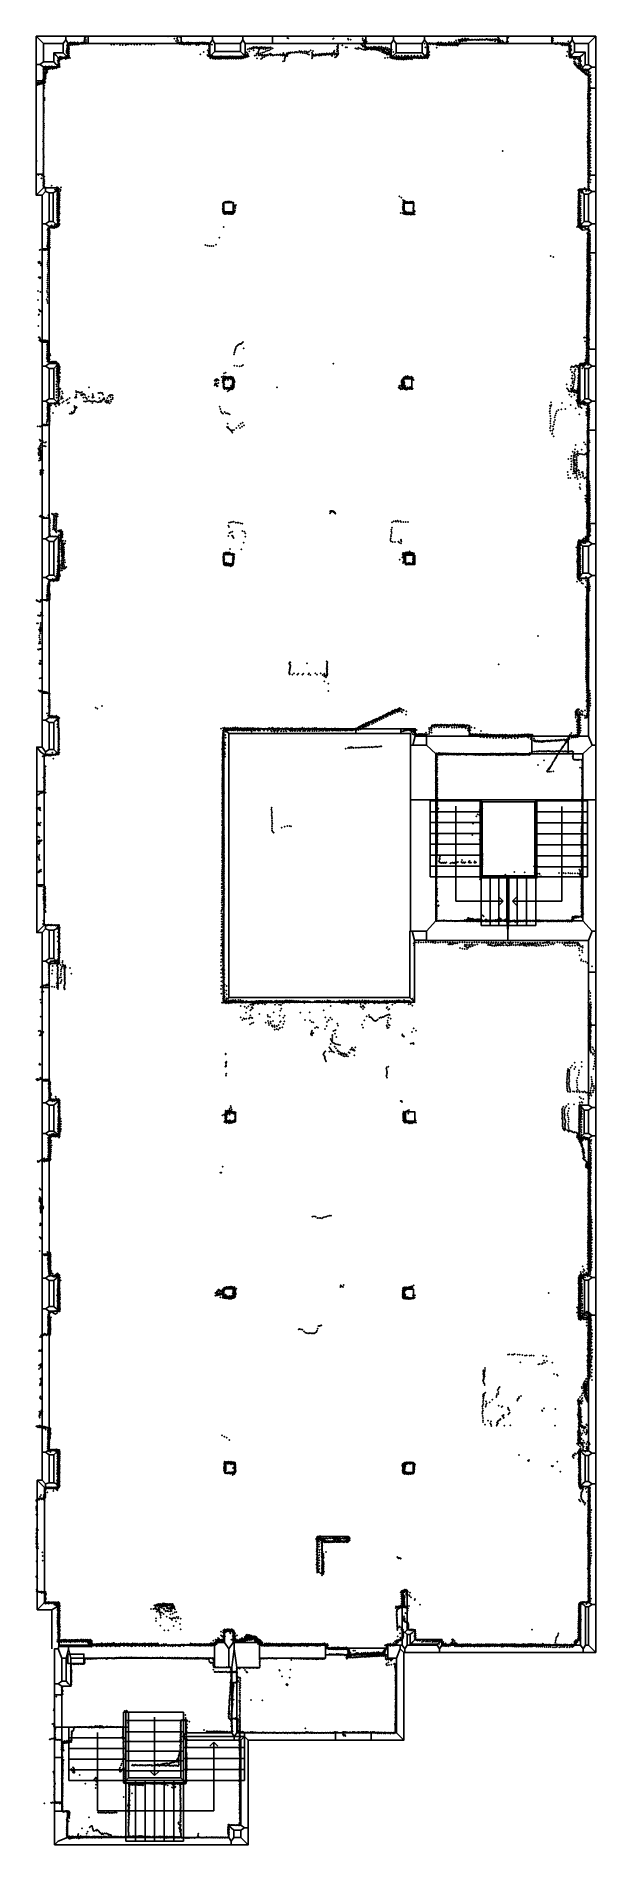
# Model space of a CAD drawing. Extents: x 16260 to 30057, y -26773 to 17812.
import ezdxf

# ---------------------------------------------------------------- set-up
doc = ezdxf.new("R2010")
doc.units = 0
for name, color, linetype in [('DOORS', 7, 'continuous'), ('P', 9, 'continuous'), ('ROOMS', 1, 'continuous'), ('THIN', 4, 'continuous'), ('WALLS', 3, 'continuous'), ('WINDOWS', 6, 'continuous')]:
    doc.layers.add(name, color=color, linetype=linetype)

msp = doc.modelspace()

# ---------------------------------------------------------------- linework, layer by layer
at = {"layer": 'DOORS'}
for points in [[(24142.8, 740.3), (25250.4, 740.3), (25250.4, 620.3), (24142.8, 620.3), (24142.8, 740.3)], [(29378.4, 118.7), (28481.6, 118.7), (28481.6, 558.7), (29378.4, 558.7), (29378.4, 118.7)], [(24854.5, -22088.3), (23956.2, -22088.3), (23956.2, -21928.3), (24854.5, -21928.3), (24854.5, -22088.3)], [(21084.1, -23658.4), (21084.1, -22778.4), (21204.1, -22778.4), (21204.1, -23658.4), (21084.1, -23658.4)], [(24521.8, -24194.2), (23641.8, -24194.2), (23641.8, -24014.2), (24521.8, -24014.2), (24521.8, -24194.2)]]:
    msp.add_lwpolyline(points, dxfattribs=at)
at = {"layer": 'P'}
for p in [(17007, 17444), (17012, 17412), (17012, 17393), (17016, 17490), (17018, 17590), (17023, 17504), (17025, 17538), (17026, 17548), (17033, 17552), (17034, 17618), (17034, 17391), (17036, 17400), (17039, 17509), (17039, 17444), (17040, 17449), (17041, 17570), (17041, 17410), (17043, 17469), (17044, 17634), (17047, 17630), (17047, 17528), (17050, 17595), (17059, 17472), (17060, 17638), (17065, 17584), (17068, 17584), (17068, 17426), (17069, 17485), (17073, 17544), (17073, 17511), (17073, 17388), (17077, 17642), (17098, 17630), (17103, 17658), (17104, 17637), (17109, 17593), (17111, 17615), (17113, 17644), (17124, 17653), (17131, 17645), (17148, 17648), (17155, 17595), (17156, 17618), (17171, 17636), (17182, 17648), (17200, 17628), (17200, 17603), (17209, 17635), (17213, 17657), (17230, 17629), (17235, 17647), (17246, 17605), (17247, 17628), (17252, 17631), (17262, 17636), (17278, 17638), (17285, 17656), (17293, 17603), (17296, 17640), (17332, 17638), (17335, 17619), (17339, 17630), (17350, 17637), (17360, 17646), (17364, 17644), (17365, 17641), (17376, 17650), (17379, 17628), (17386, 17622), (17402, 17636), (17408, 17654), (17417, 17640), (17432, 17624), (17434, 17641), (17442, 17667), (17451, 17712), (17453, 17722), (17455, 17757), (17456, 17670), (17457, 17760), (17458, 17808), (17459, 17790), (17462, 17649), (17470, 17808), (17475, 17659), (17477, 17626), (17479, 17773), (17485, 17715), (17489, 17666), (17519, 17639), (18110, 17602), (18180, 17602), (18251, 17620), (18323, 17596), (18394, 17592), (18463, 17593), (18501, 17612), (18534, 17608), (18572, 17630), (18605, 17607), (18676, 17605), (18747, 17604), (18817, 17606), (18959, 17613), (19030, 17612), (19100, 17606), (19171, 17610), (19512, 17811), (19668, 17749), (19711, 17696), (19735, 17760), (19743, 17722), (19744, 17663), (19745, 17789), (19749, 17810), (19754, 17710), (19754, 17656), (19759, 17670), (19770, 17647), (19787, 17649), (19796, 17638), (19797, 17622), (19803, 17790), (19812, 17637), (19817, 17644), (19818, 17628), (19827, 17636), (19834, 17649), (19841, 17643), (19841, 17635), (19841, 17616), (19862, 17619), (19867, 17652), (19871, 17658), (19880, 17642), (19886, 17625), (19896, 17643), (19906, 17605), (19907, 17628), (19928, 17641), (19930, 17627), (19944, 17642), (19951, 17622), (19963, 17649), (19971, 17640), (19972, 17611), (19975, 17625), (19979, 17652), (19983, 17653), (19995, 17626), (20014, 17656), (20016, 17604), (20019, 17624), (20026, 17645), (20034, 17637), (20042, 17643), (20059, 17643), (20059, 17601), (20063, 17626), (20078, 17652), (20084, 17626), (20094, 17647), (20107, 17641), (20109, 17627), (20124, 17641), (20129, 17625), (20149, 17646), (20153, 17623), (20158, 17643), (20172, 17636), (20172, 17625), (20186, 17644), (20193, 17647), (20197, 17620), (20206, 17639), (20208, 17598), (20217, 17624), (20228, 17649), (20243, 17645), (20243, 17628), (20257, 17644), (20260, 17598), (20261, 17625), (20280, 17649), (20282, 17608), (20287, 17625), (20297, 17648), (20306, 17624), (20307, 17647), (20313, 17646), (20332, 17638), (20338, 17641), (20351, 17625), (20352, 17656), (20359, 17651), (20367, 17649), (20371, 17616), (20376, 17650), (20378, 17638), (20383, 17645), (20393, 17424), (20395, 17622), (20401, 17648), (20413, 17650), (20415, 17644), (20417, 17642), (20417, 17619), (20421, 17630), (20440, 17653), (20441, 17624), (20465, 17614), (20470, 17641), (20485, 17623), (20488, 17642), (20492, 17466), (20504, 17608), (20506, 17641), (20515, 17406), (20516, 17439), (20517, 17509), (20518, 17630), (20520, 17397), (20522, 17566), (20524, 17470), (20525, 17438), (20526, 17609), (20527, 17541), (20530, 17512), (20536, 17594), (20550, 17618), (20594, 17604), (21446, 17416), (21470, 17485), (21514, 17501), (21518, 17437), (21524, 17514), (21547, 17502), (21571, 17519), (21575, 17492), (21598, 17522), (21611, 17544), (21624, 17459), (21626, 17514), (21646, 17533), (21655, 17528), (21663, 17533), (21676, 17526), (21689, 17518), (21692, 17542), (21710, 17534), (21715, 17539), (21731, 17393), (21732, 17508), (21737, 17427), (21739, 17523), (21739, 17399), (21752, 17470), (21753, 17499), (21754, 17527), (21769, 17498), (21778, 17538), (21789, 17390), (21807, 17542), (21814, 17508), (21825, 17534), (21832, 17403), (21847, 17529), (21864, 17497), (21875, 17416), (21880, 17535), (21905, 17533), (21910, 17496), (21916, 17437), (21927, 17529), (21954, 17509), (21955, 17529), (21958, 17453), (21985, 17532), (21999, 17518), (22002, 17465), (22011, 17531), (22041, 17489), (22042, 17534), (22046, 17517), (22094, 17513), (22353, 17394), (22455, 17765), (22470, 17394), (22478, 17757), (22487, 17407), (22521, 17391), (22523, 17414), (22543, 17408), (22578, 17410), (22591, 17408), (22631, 17405), (22638, 17418), (22648, 17424), (22675, 17420), (22680, 17411), (22705, 17416), (22718, 17416), (22749, 17450), (22762, 17433), (22774, 17408), (22798, 17434), (22818, 17421), (22832, 17399), (22872, 17434), (22875, 17400), (22909, 17435), (22909, 17388), (22930, 17424), (22955, 17414), (22990, 17426), (23029, 17459), (23061, 17407), (23082, 17449), (23424, 17390), (23540, 17391), (23576, 17401), (23579, 17742), (23592, 17417), (23595, 17758), (23602, 17437), (23606, 17404), (23610, 17457), (23629, 17389), (23674, 17434), (23675, 17487), (23676, 17555), (23687, 17489), (23688, 17450), (23690, 17515), (23690, 17503), (23697, 17611), (23699, 17580), (23700, 17523), (23700, 17451), (23703, 17549), (23704, 17420), (23808, 17582), (23890, 17538), (23924, 17534), (23945, 17748), (23959, 17726), (24014, 17727), (24129, 17509), (24164, 17503), (24197, 17499), (24200, 17525), (24243, 17509), (24276, 17600), (24283, 17496), (24301, 17584), (24306, 17720), (24311, 17756), (24319, 17556), (24326, 17566), (24328, 17479), (24335, 17669), (24340, 17704), (24349, 17714), (24354, 17612), (24355, 17479), (24357, 17686), (24362, 17558), (24363, 17657), (24365, 17520), (24366, 17528), (24366, 17519), (24368, 17594), (24370, 17628), (24378, 17538), (24383, 17560), (24384, 17529), (24385, 17475), (24401, 17545), (24401, 17487), (24407, 17677), (24410, 17499), (24414, 17524), (24422, 17517), (24423, 17493), (24424, 17532), (24426, 17488), (24429, 17521), (24434, 17530), (24440, 17527), (24445, 17495), (24454, 17493), (24457, 17538), (24463, 17519), (24464, 17528), (24466, 17500), (24468, 17511), (24487, 17531), (24489, 17531), (24496, 17493), (24503, 17491), (24507, 17484), (24508, 17535), (24513, 17544), (24530, 17524), (24534, 17483), (24535, 17532), (24541, 17493), (24544, 17527), (24547, 17485), (24550, 17493), (24569, 17527), (24575, 17494), (24580, 17511), (24583, 17521), (24583, 17488), (24587, 17552), (24589, 17487), (24594, 17527), (24603, 17491), (24620, 17526), (24624, 17495), (24631, 17543), (24632, 17488), (24635, 17513), (24640, 17480), (24642, 17520), (24651, 17519), (24659, 17535), (24665, 17475), (24673, 17523), (24676, 17489), (24698, 17525), (24703, 17460), (24705, 17512), (24713, 17531), (24713, 17527), (24713, 17487), (24715, 17556), (24719, 17494), (24723, 17521), (24737, 17449), (24757, 17530), (24758, 17511), (24761, 17519), (24762, 17490), (24771, 17553), (24777, 17489), (24782, 17480), (24782, 17424), (24788, 17462), (24791, 17468), (24805, 17491), (24812, 17526), (24812, 17449), (24820, 17407), (24825, 17457), (24827, 17522), (24828, 17450), (24829, 17434), (24848, 17487), (24855, 17400), (24859, 17388), (24863, 17435), (24869, 17510), (24873, 17534), (24877, 17418), (24890, 17488), (24890, 17416), (24892, 17487), (24897, 17400), (24909, 17464), (24921, 17395), (24923, 17520), (24930, 17456), (24935, 17485), (24940, 17446), (24941, 17408), (24964, 17492), (24967, 17426), (24972, 17395), (24978, 17491), (25002, 17458), (25021, 17481), (25064, 17424), (25840, 17628), (25854, 17540), (25899, 17608), (25899, 17397), (25900, 17498), (25902, 17458), (25904, 17630), (25904, 17420), (25906, 17519), (25909, 17550), (25911, 17599), (25922, 17633), (25925, 17497), (25925, 17461), (25926, 17425), (25927, 17527), (25928, 17390), (25930, 17558), (25933, 17623), (25943, 17626), (25952, 17425), (25957, 17647), (25974, 17610), (25977, 17627), (25995, 17624), (26013, 17635), (26026, 17632), (26035, 17620), (26038, 17619), (26052, 17611), (26061, 17631), (26081, 17624), (26101, 17630), (26113, 17627), (26116, 17635), (26127, 17601), (26131, 17621), (26134, 17526), (26147, 17641), (26162, 17629), (26162, 17593), (26164, 17640), (26167, 17620), (26171, 17604), (26174, 17662), (26191, 17640), (26205, 17590), (26214, 17621), (26215, 17607), (26230, 17622), (26232, 17623), (26239, 17664), (26248, 17633), (26248, 17618), (26249, 17591), (26255, 17611), (26263, 17621), (26281, 17616), (26290, 17643), (26293, 17587), (26296, 17634), (26296, 17620), (26297, 17595), (26311, 17623), (26315, 17626), (26322, 17614), (26337, 17584), (26343, 17641), (26343, 17620), (26343, 17606), (26348, 17602), (26354, 17641), (26357, 17627), (26359, 17621), (26363, 17606), (26377, 17613), (26382, 17588), (26386, 17602), (26390, 17623), (26394, 17625), (26404, 17628), (26418, 17636), (26427, 17618), (26428, 17592), (26433, 17612), (26441, 17672), (26441, 17614), (26444, 17623), (26460, 17624), (26469, 17622), (26471, 17587), (26477, 17610), (26485, 17640), (26490, 17623), (26499, 17660), (26501, 17619), (26503, 17632), (26516, 17585), (26530, 17630), (26530, 17628), (26532, 17637), (26547, 17623), (26549, 17636), (26550, 17646), (26553, 17639), (26560, 17585), (26565, 17614), (26565, 17595), (26570, 17666), (26573, 17609), (26580, 17634), (26580, 17614), (26606, 17588), (26607, 17628), (26609, 17709), (26609, 17641), (26616, 17658), (26619, 17612), (26625, 17636), (26625, 17616), (26628, 17656), (26641, 17610), (26648, 17578), (26655, 17596), (26656, 17614), (26664, 17614), (26668, 17625), (26672, 17726), (26677, 17700), (26680, 17640), (26685, 17689), (26694, 17717), (26704, 17626), (26709, 17667), (26710, 17715), (26711, 17629), (26720, 17687), (26724, 17722), (26739, 17722), (26740, 17717), (26763, 17749), (26768, 17688), (26772, 17714), (26773, 17720), (26785, 17738), (26803, 17713), (26804, 17714), (26816, 17698), (26818, 17712), (26833, 17710), (26835, 17725), (26836, 17755), (26847, 17716), (26860, 17696), (26864, 17731), (26869, 17720), (26877, 17719), (26879, 17732), (26904, 17753), (26908, 17717), (26923, 17722), (26934, 17723), (26937, 17724), (26953, 17719), (26983, 17721), (26997, 17728), (27013, 17724), (27028, 17720), (27058, 17723), (27063, 17727), (27088, 17726), (27118, 17720), (27128, 17728), (27148, 17724), (27163, 17720), (27178, 17720), (27191, 17738), (27192, 17733), (27222, 17728), (27237, 17724), (27252, 17726), (27256, 17732), (27266, 17729), (27297, 17727), (27297, 17724), (27321, 17716), (27326, 17729), (27356, 17742), (27371, 17739), (27385, 17723), (27400, 17722), (27415, 17723), (27430, 17723), (27445, 17733), (27449, 17710), (27460, 17732), (27474, 17711), (27489, 17719), (27504, 17728), (27509, 17730), (27514, 17709), (27534, 17728), (27564, 17738), (27574, 17681), (27579, 17735), (27579, 17698), (27594, 17734), (27608, 17722), (27622, 17734), (27638, 17728), (27643, 17787), (27643, 17726), (27644, 17669), (27649, 17704), (27653, 17730), (27664, 17702), (27665, 17696), (27673, 17755), (27678, 17672), (27694, 17719), (27695, 17720), (27699, 17703), (27705, 17638), (27707, 17686), (27708, 17656), (27713, 17665), (27719, 17650), (27734, 17635), (27746, 17634), (27756, 17697), (27765, 17651), (27772, 17673), (27789, 17637), (27794, 17648), (27807, 17634), (27821, 17630), (27837, 17639), (27855, 17665), (27862, 17639), (27872, 17689), (27877, 17639), (27896, 17676), (27898, 17773), (28959, 17809), (28967, 17705), (28969, 17789), (28973, 17680), (28976, 17809), (28976, 17765), (28977, 17732), (28983, 17758), (28984, 17647), (28986, 17809), (28990, 17796), (28992, 17645), (28999, 17750), (29005, 17703), (29006, 17637), (29038, 17631), (29053, 17646), (29057, 17632), (29068, 17619), (29088, 17622), (29104, 17627), (29110, 17630), (29113, 17650), (29117, 17643), (29124, 17623), (29145, 17637), (29162, 17634), (29162, 17625), (29180, 17624), (29181, 17643), (29195, 17629), (29207, 17606), (29215, 17631), (29231, 17615), (29240, 17643), (29242, 17588), (29243, 17604), (29246, 17641), (29271, 17631), (29290, 17622), (29293, 17638), (29295, 17588), (29300, 17598), (29309, 17621), (29314, 17630), (29334, 17630), (29345, 17584), (29350, 17635), (29353, 17426), (29362, 17622), (29368, 17624), (29378, 17686), (29383, 17616), (29397, 17494), (29398, 17584), (29399, 17560), (29399, 17394), (29400, 17623), (29401, 17486), (29401, 17458), (29401, 17411), (29402, 17643), (29402, 17592), (29403, 17552), (29403, 17443), (29405, 17542), (29406, 17527), (29407, 17436), (29408, 17606), (29408, 17593), (29417, 17497), (29422, 17397), (29432, 17439), (29437, 17391), (29440, 17542), (29444, 17493), (29445, 17572), (29451, 17473), (16433, 16996), (16444, 16943), (16445, 17045), (16455, 16956), (16464, 17002), (16478, 17041), (16489, 16988), (16491, 16979), (16494, 17047), (16498, 17069), (16500, 16946), (16503, 17016), (16516, 17048), (16516, 17046), (16526, 16966), (16530, 17006), (16535, 17046), (16545, 16984), (16559, 17043), (16565, 17062), (16571, 17027), (16574, 17006), (16576, 17046), (16578, 17027), (16579, 17071), (16600, 17042), (16605, 17063), (16620, 17007), (16622, 17030), (16637, 17045), (16641, 17068), (16663, 17036), (16666, 17004), (16667, 17060), (16667, 17029), (16677, 17043), (16690, 17055), (16699, 17040), (16705, 17061), (16706, 17017), (16707, 17044), (16713, 17025), (16735, 17043), (16748, 17028), (16753, 17044), (16755, 17018), (16762, 17062), (16773, 17105), (16781, 17062), (16785, 17060), (16785, 17052), (16790, 17212), (16796, 17270), (16797, 17045), (16798, 17106), (16806, 17204), (16806, 17176), (16806, 17151), (16807, 17153), (16808, 17167), (16809, 17225), (16809, 17069), (16811, 17275), (16811, 17117), (16814, 17200), (16815, 17087), (16827, 17280), (16827, 17247), (16827, 17241), (16829, 17071), (16831, 17250), (16832, 17222), (16833, 17252), (16833, 17196), (16833, 17143), (16834, 17115), (16834, 17090), (16841, 17051), (16847, 17278), (16850, 17304), (16872, 17244), (16875, 17296), (16883, 17282), (16891, 17287), (16898, 17286), (16915, 17255), (16916, 17287), (16918, 17270), (16933, 17282), (16941, 17277), (16953, 17290), (16957, 17270), (16962, 17271), (16972, 17288), (16989, 17252), (16995, 17292), (16998, 17271), (17002, 17312), (17006, 17292), (17010, 17268), (17013, 17294), (17018, 17269), (17027, 17283), (17028, 17339), (17035, 17358), (17044, 17287), (17046, 17310), (17053, 17274), (17065, 17371), (17069, 17334), (17069, 17304), (17097, 17277), (20311, 17362), (20478, 17350), (20498, 17319), (20517, 17381), (20517, 17349), (20522, 17342), (20526, 17374), (20526, 17304), (20530, 17319), (20543, 17360), (20553, 17297), (20556, 17267), (20558, 17309), (20561, 17300), (20571, 17300), (20575, 17278), (20586, 17295), (20602, 17284), (20604, 17328), (20616, 17310), (20616, 17309), (20617, 17266), (20622, 17257), (20625, 17303), (20637, 17295), (20637, 17268), (20640, 17266), (20643, 17298), (20646, 17308), (20646, 17283), (20660, 17266), (20665, 17309), (20668, 17306), (20675, 17251), (20683, 17265), (20689, 17280), (20699, 17298), (20700, 17307), (20703, 17262), (20708, 17272), (20714, 17303), (20715, 17297), (20721, 17299), (20723, 17255), (20725, 17258), (20729, 17296), (20733, 17287), (20747, 17271), (20749, 17300), (20767, 17299), (20767, 17251), (20771, 17260), (20772, 17298), (20777, 17283), (20786, 17273), (20793, 17303), (20798, 17318), (20799, 17294), (20812, 17309), (20812, 17256), (20819, 17273), (20823, 17297), (20823, 17257), (20835, 17272), (20837, 17315), (20845, 17303), (20854, 17309), (20858, 17296), (20862, 17301), (20862, 17268), (20870, 17262), (20872, 17300), (20880, 17281), (20885, 17306), (20885, 17263), (20903, 17304), (20905, 17268), (20916, 17295), (20922, 17256), (20924, 17280), (20927, 17284), (20936, 17297), (20944, 17302), (20944, 17267), (20951, 17296), (20951, 17278), (20952, 17267), (20955, 17296), (20969, 17294), (20971, 17256), (20976, 17287), (20980, 17304), (20986, 17257), (20995, 17280), (21000, 17304), (21019, 17262), (21023, 17291), (21028, 17267), (21030, 17294), (21031, 17312), (21032, 17269), (21038, 17302), (21042, 17290), (21053, 17315), (21058, 17301), (21068, 17258), (21073, 17288), (21074, 17262), (21075, 17296), (21085, 17286), (21090, 17272), (21098, 17275), (21105, 17293), (21106, 17311), (21117, 17258), (21117, 17257), (21123, 17287), (21126, 17273), (21127, 17310), (21142, 17275), (21160, 17300), (21162, 17272), (21166, 17256), (21170, 17291), (21170, 17269), (21176, 17294), (21180, 17300), (21188, 17282), (21200, 17296), (21205, 17257), (21208, 17276), (21216, 17297), (21217, 17283), (21220, 17295), (21232, 17284), (21235, 17287), (21235, 17271), (21251, 17259), (21253, 17303), (21253, 17292), (21261, 17282), (21261, 17263), (21262, 17295), (21266, 17290), (21294, 17262), (21297, 17274), (21304, 17292), (21304, 17276), (21306, 17314), (21310, 17260), (21316, 17290), (21322, 17292), (21326, 17313), (21331, 17299), (21343, 17285), (21345, 17307), (21350, 17280), (21356, 17267), (21361, 17296), (21365, 17282), (21377, 17301), (21385, 17303), (21395, 17295), (21400, 17307), (21402, 17289), (21409, 17281), (21410, 17292), (21427, 17307), (21431, 17311), (21433, 17317), (21437, 17305), (21448, 17331), (21451, 17336), (21456, 17296), (21458, 17356), (21464, 17322), (21469, 17356), (21478, 17379), (21480, 17348), (21499, 17312), (21645, 17328), (21682, 17340), (21696, 17383), (21703, 17266), (21735, 17371), (21749, 17359), (21749, 17336), (21759, 17343), (21796, 17354), (21805, 17245), (21819, 17333), (21827, 17360), (21831, 17262), (21843, 17349), (21845, 17287), (21876, 17333), (21882, 17298), (21890, 17344), (21903, 17319), (21917, 17343), (21923, 17348), (21941, 17328), (21959, 17358), (21977, 17341), (22005, 17375), (22037, 17379), (22038, 17339), (22041, 17357), (22066, 17353), (22089, 17349), (22102, 17334), (22109, 17340), (22139, 17345), (22145, 17348), (22186, 17357), (22192, 17345), (22209, 17352), (22237, 17350), (22242, 17348), (22268, 17362), (22282, 17363), (22286, 17339), (22332, 17356), (22337, 17332), (22348, 17193), (22358, 17376), (22374, 17337), (22381, 17203), (22388, 17259), (22390, 17228), (22391, 17351), (22392, 17286), (22401, 17331), (22402, 17310), (22417, 17331), (22426, 17326), (22435, 17355), (22435, 17349), (22436, 17385), (22450, 17319), (22459, 17365), (22475, 17384), (22957, 17372), (22989, 17352), (23061, 17266), (23064, 17325), (23064, 17321), (23066, 17383), (23066, 17292), (23068, 17356), (23076, 17339), (23092, 17358), (23092, 17354), (23113, 17326), (23139, 17336), (23142, 17350), (23146, 17330), (23153, 17361), (23169, 17342), (23170, 17358), (23182, 17347), (23206, 17368), (23207, 17360), (23225, 17347), (23230, 17328), (23249, 17370), (23253, 17355), (23257, 17336), (23268, 17350), (23283, 17361), (23292, 17338), (23306, 17356), (23308, 17381), (23311, 17355), (23319, 17362), (23346, 17370), (23353, 17383), (23356, 17344), (23382, 17371), (23384, 17375), (23399, 17351), (23410, 17363), (23429, 17363), (23435, 17380), (23440, 17364), (23442, 17367), (23472, 17357), (23483, 17368), (23488, 17386), (23514, 17368), (23528, 17354), (23531, 17382), (23552, 17323), (23567, 17381), (23572, 17355), (23616, 17352), (23630, 17290), (23651, 17300), (23658, 17355), (23660, 17378), (23668, 17314), (23676, 17334), (23687, 17352), (23701, 17360), (23705, 17364), (23711, 17387), (24861, 17275), (24898, 17381), (24908, 17356), (24924, 17286), (24941, 17368), (24958, 17382), (24969, 17380), (24973, 17375), (24974, 17357), (24979, 17297), (24980, 17366), (24984, 17345), (24988, 17337), (24989, 17285), (24992, 17278), (24998, 17307), (24999, 17331), (25001, 17310), (25008, 17367), (25015, 17294), (25021, 17273), (25024, 17287), (25025, 17302), (25033, 17311), (25035, 17289), (25042, 17272), (25053, 17328), (25056, 17281), (25056, 17254), (25077, 17287), (25078, 17281), (25085, 17283), (25095, 17300), (25099, 17260), (25103, 17277), (25104, 17295), (25104, 17281), (25109, 17257), (25119, 17286), (25122, 17279), (25123, 17272), (25136, 17290), (25137, 17334), (25141, 17282), (25142, 17269), (25145, 17243), (25151, 17260), (25153, 17300), (25159, 17293), (25160, 17286), (25163, 17280), (25180, 17292), (25183, 17263), (25187, 17274), (25187, 17237), (25193, 17327), (25193, 17288), (25200, 17292), (25205, 17278), (25217, 17310), (25223, 17280), (25225, 17250), (25226, 17285), (25229, 17238), (25241, 17282), (25245, 17292), (25248, 17283), (25253, 17270), (25261, 17292), (25266, 17297), (25271, 17240), (25272, 17330), (25273, 17266), (25280, 17295), (25292, 17268), (25305, 17280), (25308, 17287), (25310, 17270), (25313, 17235), (25317, 17269), (25320, 17253), (25325, 17296), (25331, 17267), (25341, 17292), (25347, 17272), (25351, 17331), (25353, 17256), (25355, 17238), (25357, 17285), (25363, 17281), (25377, 17287), (25379, 17283), (25381, 17278), (25387, 17288), (25394, 17313), (25394, 17287), (25397, 17243), (25404, 17257), (25410, 17291), (25426, 17287), (25428, 17332), (25431, 17289), (25441, 17252), (25446, 17281), (25446, 17260), (25447, 17265), (25450, 17308), (25455, 17281), (25458, 17288), (25478, 17273), (25482, 17245), (25487, 17289), (25494, 17290), (25507, 17281), (25508, 17306), (25509, 17334), (25516, 17274), (25524, 17239), (25528, 17297), (25528, 17284), (25539, 17278), (25545, 17290), (25566, 17278), (25573, 17273), (25574, 17315), (25577, 17291), (25583, 17332), (25601, 17296), (25603, 17285), (25619, 17295), (25620, 17279), (25621, 17288), (25628, 17308), (25637, 17276), (25640, 17276), (25656, 17293), (25657, 17278), (25664, 17332), (25665, 17285), (25675, 17275), (25683, 17299), (25691, 17284), (25697, 17286), (25702, 17269), (25705, 17283), (25710, 17291), (25719, 17276), (25726, 17292), (25729, 17272), (25737, 17328), (25741, 17280), (25755, 17314), (25757, 17276), (25758, 17298), (25759, 17278), (25765, 17282), (25778, 17291), (25783, 17267), (25785, 17284), (25795, 17277), (25808, 17301), (25818, 17347), (25827, 17295), (25832, 17270), (25846, 17275), (25856, 17343), (25859, 17281), (25864, 17311), (25876, 17279), (25883, 17368), (25902, 17293), (25902, 17263), (25904, 17355), (25907, 17304), (25927, 17358), (25927, 17296), (25928, 17325), (25953, 17351), (29336, 17320), (29398, 17363), (29402, 17340), (29407, 17317), (29411, 17297), (29421, 17284), (29426, 17338), (29438, 17297), (29440, 17352), (29446, 17293), (29449, 17353), (29460, 17287), (29462, 17308), (29465, 17282), (29473, 17293), (29476, 17313), (29483, 17292), (29504, 17294), (29514, 17270), (29519, 17253), (29523, 17294), (29523, 17186), (29526, 17133), (29529, 17142), (29532, 17191), (29541, 17134), (29545, 17297), (29546, 17109), (29552, 17246), (29556, 17286), (29556, 17248), (29557, 17148), (29557, 17129), (29560, 17259), (29563, 17275), (29565, 17270), (29567, 17118), (29580, 17091), (29580, 17078), (29587, 17093), (29595, 17295), (29599, 17084), (29605, 17037), (29608, 17252), (29608, 17071), (29615, 17054), (29625, 17084), (29629, 17043), (29630, 17142), (29631, 17093), (29636, 17031), (29639, 17256), (29639, 17206), (29642, 17010), (29643, 17196), (29645, 17046), (29652, 17249), (29654, 17236), (29657, 17010), (29663, 17000), (29672, 17004), (29677, 17115), (29680, 16983), (29686, 17078), (29689, 17203), (29690, 16975), (29693, 17106), (29695, 17007), (29700, 16990), (29702, 16959), (29711, 17073), (29714, 16984), (29714, 16958), (29718, 16955), (29723, 16947), (29729, 16984), (29729, 16977), (29734, 17028), (29735, 16981), (29751, 16988), (29777, 16946), (29779, 16967), (29797, 16993), (29825, 16956), (29862, 16958), (16269, 16662), (16272, 16635), (16295, 16660), (16295, 16612), (16303, 16648), (16312, 16666), (16331, 16641), (16336, 16624), (16342, 16639), (16355, 16666), (16375, 16640), (16376, 16634), (16380, 16664), (16387, 16650), (16394, 16671), (16414, 16654), (16417, 16659), (16418, 16642), (16421, 16666), (16428, 16646), (16429, 16707), (16430, 16746), (16435, 16907), (16439, 16669), (16440, 16754), (16443, 16792), (16444, 16842), (16444, 16804), (16446, 16842), (16446, 16691), (16448, 16640), (16450, 16740), (16452, 16649), (16456, 16890), (16458, 16588), (16458, 16538), (16460, 16898), (16463, 16699), (16463, 16679), (16464, 16761), (16466, 16915), (16466, 16739), (16467, 16779), (16468, 16868), (16469, 16822), (16469, 16715), (16470, 16654), (16474, 16839), (16484, 16855), (16486, 16809), (16486, 16685), (16487, 16875), (16489, 16785), (16491, 16826), (16491, 16762), (16495, 16910), (16507, 16893), (16514, 16907), (16523, 16924), (16536, 16932), (29746, 16919), (29752, 16934), (29755, 16928), (29769, 16931), (29778, 16917), (29787, 16888), (29793, 16911), (29803, 16875), (29804, 16883), (29814, 16888), (29824, 16905), (29827, 16868), (29828, 16859), (29831, 16886), (29847, 16856), (29860, 16845), (29861, 16872), (29870, 16940), (29870, 16864), (29870, 16859), (29870, 16712), (29872, 16776), (29876, 16863), (29876, 16656), (29876, 16535), (29877, 16823), (29878, 16802), (29879, 16677), (29880, 16557), (29881, 16741), (29882, 16618), (29883, 16851), (29883, 16785), (29883, 16764), (29883, 16721), (29883, 16580), (29884, 16600), (29890, 16792), (29890, 16509), (29891, 16801), (29892, 16864), (29892, 16762), (29892, 16711), (29893, 16915), (29894, 16650), (29902, 16552), (29904, 16653), (29909, 16604), (29911, 16818), (29912, 16922), (29912, 16503), (29915, 16706), (29919, 16554), (29924, 16758), (29928, 16854), (29928, 16760), (29938, 16683), (16436, 16343), (16437, 16146), (16438, 16393), (16443, 16441), (16443, 16095), (16445, 16491), (16446, 16193), (16472, 16287), (16472, 16238), (29859, 16273), (29862, 16381), (29863, 16328), (29864, 16095), (29865, 16456), (29866, 16395), (29866, 16144), (29868, 16350), (29868, 16297), (29869, 16213), (29874, 16207), (29875, 16242), (29875, 16191), (29875, 16142), (29876, 16496), (29877, 16176), (29878, 16479), (29878, 16127), (29878, 16078), (29879, 16315), (29879, 16262), (29880, 16424), (29880, 16369), (29880, 16162), (29880, 16111), (29880, 16064), (29882, 16300), (29884, 16465), (29884, 16147), (29885, 16447), (29885, 16355), (29890, 16360), (29892, 16261), (29892, 16160), (29893, 16310), (29894, 16211), (29895, 16084), (29897, 16461), (29897, 16410), (29899, 16451), (29901, 16203), (29904, 16352), (29904, 16053), (29906, 16402), (29907, 16303), (29907, 16253), (29909, 16153), (29912, 16105), (29919, 16285), (29921, 16466), (29921, 16200), (29924, 16119), (29927, 16386), (16438, 15705), (16441, 15802), (16443, 15753), (16445, 15850), (16446, 15898), (16449, 15996), (16450, 15654), (16451, 16045), (16451, 15606), (16453, 15946), (29863, 15711), (29864, 15972), (29866, 15839), (29869, 15605), (29870, 15672), (29871, 16037), (29871, 16010), (29872, 15619), (29873, 15858), (29873, 15799), (29874, 16027), (29874, 15918), (29875, 15935), (29876, 15997), (29876, 15743), (29878, 15951), (29879, 15788), (29879, 15690), (29880, 15617), (29881, 16048), (29881, 15848), (29882, 15879), (29882, 15663), (29882, 15635), (29883, 15749), (29884, 15971), (29884, 15894), (29884, 15820), (29884, 15667), (29885, 15720), (29885, 15610), (29888, 15822), (29888, 15806), (29888, 15780), (29888, 15664), (29889, 15757), (29891, 15709), (29892, 15995), (29893, 15751), (29895, 15915), (29897, 15964), (29898, 15856), (29900, 15905), (29901, 16004), (29903, 15955), (29903, 15661), (29907, 15612), (29915, 16019), (29920, 15783), (29922, 15866), (29925, 15953), (29926, 15633), (29929, 15714), (16428, 15220), (16435, 15462), (16435, 15268), (16440, 15364), (16441, 15510), (16441, 15315), (16443, 15412), (16445, 15170), (16451, 15557), (29847, 15208), (29853, 15198), (29854, 15416), (29857, 15312), (29859, 15344), (29863, 15236), (29865, 15171), (29866, 15359), (29867, 15292), (29867, 15280), (29868, 15512), (29868, 15499), (29869, 15244), (29870, 15380), (29873, 15576), (29874, 15484), (29874, 15307), (29875, 15459), (29877, 15198), (29879, 15434), (29880, 15410), (29881, 15221), (29882, 15528), (29882, 15335), (29882, 15204), (29884, 15502), (29885, 15595), (29885, 15556), (29885, 15424), (29885, 15213), (29886, 15506), (29886, 15228), (29887, 15452), (29887, 15349), (29887, 15181), (29889, 15435), (29889, 15360), (29889, 15173), (29890, 15289), (29891, 15318), (29893, 15594), (29893, 15367), (29894, 15270), (29895, 15514), (29895, 15465), (29897, 15416), (29899, 15563), (29912, 15380), (29914, 15308), (29920, 15468), (29924, 15248), (29925, 15552), (29929, 15184), (16271, 14735), (16431, 15027), (16435, 14979), (16435, 14930), (16439, 14785), (16441, 14881), (16445, 14737), (16446, 15074), (16447, 15122), (16452, 14833), (27760, 14979), (29852, 15081), (29857, 15151), (29858, 14935), (29861, 14916), (29863, 15064), (29863, 15018), (29865, 14985), (29865, 14982), (29865, 14859), (29866, 15124), (29866, 15054), (29866, 14828), (29866, 14806), (29866, 14740), (29867, 15108), (29870, 15113), (29870, 14905), (29870, 14885), (29870, 14862), (29870, 14751), (29871, 15149), (29871, 15043), (29871, 14730), (29872, 15089), (29873, 14774), (29875, 14819), (29878, 14954), (29880, 14850), (29881, 14977), (29881, 14718), (29882, 15062), (29882, 14944), (29883, 14987), (29883, 14924), (29884, 15132), (29885, 14792), (29886, 14745), (29887, 15083), (29888, 15140), (29889, 14785), (29890, 15036), (29891, 14833), (29892, 15124), (29895, 14737), (29896, 15012), (29896, 14794), (29898, 14883), (29898, 14842), (29900, 15077), (29901, 14931), (29902, 15028), (29904, 14980), (29916, 14749), (29923, 15103), (29923, 14894), (29925, 14742), (29926, 14969), (29926, 14829), (29929, 15042), (16265, 14418), (16267, 14402), (16300, 14405), (16312, 14390), (16388, 14311), (16401, 14378), (16426, 14413), (16433, 14402), (16433, 14367), (16433, 14306), (16434, 14497), (16435, 14450), (16436, 14545), (16438, 14316), (16439, 14593), (16440, 14359), (16441, 14689), (16443, 14641), (16445, 14353), (16447, 14306), (16448, 14285), (16454, 14338), (16456, 14269), (16460, 14348), (29865, 14620), (29865, 14566), (29865, 14503), (29866, 14685), (29867, 14438), (29868, 14396), (29869, 14321), (29871, 14493), (29871, 14312), (29871, 14280), (29872, 14709), (29872, 14514), (29872, 14270), (29873, 14590), (29873, 14579), (29873, 14447), (29874, 14622), (29874, 14547), (29874, 14391), (29874, 14303), (29876, 14461), (29877, 14644), (29878, 14568), (29878, 14386), (29878, 14344), (29879, 14666), (29880, 14354), (29881, 14524), (29882, 14697), (29882, 14655), (29882, 14419), (29882, 14334), (29883, 14648), (29883, 14408), (29884, 14638), (29884, 14504), (29884, 14430), (29884, 14358), (29885, 14641), (29885, 14496), (29886, 14600), (29886, 14544), (29886, 14456), (29887, 14592), (29887, 14552), (29888, 14708), (29888, 14407), (29888, 14399), (29888, 14311), (29889, 14471), (29889, 14352), (29889, 14303), (29893, 14605), (29895, 14689), (29904, 14346), (29914, 14421), (29915, 14681), (29916, 14617), (29919, 14490), (29925, 14675), (29927, 14278), (29929, 14570), (29933, 14480), (16436, 14123), (16437, 14212), (16437, 14191), (16438, 14143), (16442, 14244), (16443, 14264), (16444, 14165), (16446, 14170), (16448, 14258), (16448, 14138), (16449, 14209), (16449, 14097), (16450, 14162), (16452, 14118), (16459, 14114), (16461, 14222), (16462, 14263), (16465, 14174), (16465, 14087), (16487, 14067), (16500, 14080), (16606, 14075), (16644, 14129), (16726, 14030), (16759, 14027), (16767, 14088), (16768, 14086), (16773, 13981), (16777, 13898), (16778, 13839), (16779, 13841), (16781, 13934), (16784, 13888), (16787, 13827), (16788, 14039), (16789, 14083), (16789, 13946), (16790, 13994), (16792, 13947), (16792, 13854), (16793, 13954), (16793, 13901), (16793, 13867), (16796, 13932), (16798, 13886), (16799, 14056), (16800, 14074), (16800, 13984), (16802, 14030), (16802, 13910), (16804, 14002), (16804, 13902), (16807, 13939), (16809, 13865), (16810, 13948), (16810, 13838), (16812, 13885), (16825, 13947), (16835, 13847), (16836, 13825), (16837, 13924), (16841, 13878), (16842, 14048), (16844, 13989), (16863, 14021), (16870, 14083), (25214, 13864), (25264, 13827), (29628, 14007), (29629, 14017), (29629, 13847), (29631, 13936), (29632, 13896), (29635, 13915), (29635, 13865), (29638, 13994), (29639, 13964), (29640, 13885), (29641, 13832), (29643, 13833), (29645, 14024), (29645, 13879), (29646, 13933), (29648, 13966), (29649, 13909), (29649, 13853), (29651, 13926), (29651, 13844), (29652, 14032), (29653, 13908), (29661, 13979), (29681, 13869), (29690, 14027), (29703, 13957), (29718, 14034), (29727, 14001), (29732, 13971), (29776, 14053), (29779, 14072), (29813, 13999), (29835, 14026), (29861, 14229), (29868, 14204), (29869, 14141), (29869, 14075), (29870, 14002), (29872, 14152), (29872, 14077), (29873, 14259), (29874, 14120), (29874, 14118), (29874, 14099), (29877, 14205), (29878, 14055), (29881, 14255), (29882, 14158), (29883, 14227), (29883, 14214), (29883, 14165), (29884, 14237), (29884, 14173), (29885, 14263), (29885, 14206), (29885, 14043), (29885, 14014), (29887, 14062), (29887, 14011), (29888, 14110), (29921, 14209), (16770, 13568), (16772, 13512), (16774, 13788), (16775, 13701), (16776, 13666), (16777, 13794), (16777, 13618), (16777, 13454), (16778, 13673), (16778, 13471), (16778, 13467), (16779, 13617), (16780, 13713), (16780, 13514), (16782, 13763), (16782, 13726), (16782, 13398), (16783, 13701), (16783, 13561), (16783, 13480), (16783, 13390), (16784, 13420), (16785, 13528), (16787, 13748), (16787, 13565), (16789, 13608), (16789, 13407), (16790, 13760), (16790, 13603), (16790, 13434), (16791, 13807), (16792, 13819), (16792, 13655), (16792, 13630), (16793, 13450), (16794, 13428), (16797, 13745), (16798, 13666), (16799, 13677), (16800, 13406), (16801, 13480), (16801, 13417), (16803, 13712), (16803, 13502), (16804, 13770), (16804, 13523), (16805, 13702), (16807, 13644), (16807, 13596), (16807, 13472), (16807, 13377), (16808, 13742), (16808, 13694), (16808, 13664), (16808, 13625), (16808, 13545), (16809, 13791), (16810, 13810), (16812, 13567), (16813, 13537), (16815, 13455), (16820, 13506), (16820, 13399), (16824, 13722), (16825, 13557), (16826, 13788), (16829, 13553), (16830, 13481), (16831, 13699), (16833, 13660), (16833, 13619), (16837, 13602), (16837, 13440), (16840, 13767), (20861, 13548), (20862, 13666), (20862, 13503), (20862, 13501), (20864, 13636), (20864, 13536), (20865, 13567), (20865, 13485), (20867, 13684), (20870, 13614), (20871, 13594), (20871, 13524), (20872, 13571), (20872, 13492), (20875, 13590), (20878, 13455), (20879, 13538), (20880, 13618), (20883, 13707), (20889, 13509), (20892, 13705), (20896, 13431), (20900, 13443), (20904, 13447), (20912, 13727), (20921, 13706), (20930, 13440), (20935, 13429), (20940, 13729), (20945, 13461), (20954, 13707), (20958, 13440), (20967, 13436), (20977, 13729), (20984, 13458), (20987, 13444), (20992, 13705), (21003, 13732), (21008, 13430), (21012, 13739), (21012, 13434), (21015, 13710), (21020, 13460), (21038, 13425), (21047, 13428), (21062, 13452), (21063, 13736), (21067, 13705), (21068, 13430), (21082, 13429), (21095, 13458), (21096, 13432), (21115, 13492), (21117, 13677), (21118, 13509), (21119, 13649), (21120, 13567), (21121, 13437), (21124, 13705), (21124, 13540), (21124, 13535), (21126, 13512), (21126, 13484), (21128, 13624), (21128, 13463), (21129, 13596), (21133, 13466), (21135, 13636), (21137, 13653), (21137, 13580), (21138, 13608), (21153, 13481), (21165, 13519), (21167, 13574), (21172, 13623), (21190, 13653), (25245, 13452), (25292, 13454), (25297, 13601), (25300, 13572), (25303, 13543), (25304, 13657), (25304, 13448), (25304, 13446), (25306, 13772), (25309, 13619), (25311, 13514), (25312, 13705), (25314, 13647), (25314, 13561), (25317, 13588), (25320, 13732), (25321, 13684), (25323, 13552), (25325, 13681), (25326, 13530), (25327, 13431), (25332, 13528), (25340, 13450), (25344, 13759), (25348, 13474), (25350, 13455), (25354, 13430), (25361, 13728), (25368, 13493), (25370, 13713), (25374, 13423), (25383, 13725), (25388, 13425), (25389, 13451), (25398, 13461), (25404, 13422), (25407, 13723), (25414, 13418), (25415, 13727), (25439, 13416), (25444, 13470), (25457, 13728), (25457, 13429), (25467, 13714), (25489, 13729), (25490, 13414), (25492, 13713), (25503, 13426), (25516, 13416), (25517, 13728), (25526, 13715), (25527, 13418), (25535, 13438), (25540, 13729), (25542, 13426), (25554, 13731), (25556, 13527), (25559, 13575), (25560, 13714), (25561, 13585), (25562, 13560), (25562, 13511), (25562, 13451), (25563, 13706), (25565, 13634), (25566, 13502), (25567, 13680), (25567, 13662), (25567, 13653), (25567, 13606), (25568, 13424), (25587, 13506), (25589, 13487), (25593, 13420), (29620, 13440), (29621, 13581), (29622, 13706), (29622, 13602), (29623, 13394), (29624, 13472), (29625, 13448), (29627, 13569), (29627, 13503), (29629, 13735), (29630, 13683), (29630, 13641), (29630, 13526), (29631, 13651), (29632, 13765), (29633, 13785), (29633, 13755), (29633, 13417), (29634, 13523), (29636, 13711), (29636, 13629), (29636, 13572), (29636, 13454), (29636, 13438), (29637, 13544), (29637, 13532), (29638, 13804), (29638, 13785), (29640, 13643), (29640, 13406), (29641, 13470), (29642, 13744), (29643, 13501), (29644, 13669), (29645, 13779), (29645, 13649), (29645, 13416), (29647, 13697), (29647, 13575), (29648, 13739), (29648, 13387), (29649, 13595), (29649, 13478), (29651, 13528), (29652, 13800), (29654, 13637), (29656, 13547), (29656, 13481), (29656, 13377), (29657, 13737), (29657, 13429), (29658, 13697), (29660, 13689), (29668, 13552), (29673, 13582), (29673, 13494), (29676, 13436), (29678, 13483), (29680, 13755), (29681, 13700), (29683, 13815), (29683, 13540), (29686, 13652), (29687, 13441), (29693, 13386), (16538, 13036), (16548, 12983), (16549, 12976), (16550, 13040), (16554, 13077), (16558, 12943), (16562, 13076), (16564, 12988), (16572, 12965), (16573, 13006), (16579, 12954), (16582, 13036), (16586, 13088), (16588, 13084), (16592, 12978), (16592, 12951), (16594, 13006), (16604, 13106), (16611, 13121), (16615, 13092), (16644, 13152), (16644, 13094), (16663, 13111), (16678, 13087), (16688, 13093), (16693, 13111), (16709, 13086), (16716, 13156), (16721, 13113), (16734, 13096), (16743, 13108), (16752, 13112), (16762, 13100), (16767, 13143), (16773, 13343), (16777, 13136), (16778, 13263), (16778, 13131), (16779, 13292), (16779, 13195), (16780, 13163), (16781, 13115), (16782, 13185), (16783, 13343), (16787, 13328), (16788, 13374), (16791, 13157), (16792, 13304), (16793, 13193), (16794, 13182), (16795, 13264), (16795, 13228), (16797, 13230), (16798, 13332), (16800, 13286), (16801, 13331), (16803, 13354), (16803, 13231), (16806, 13123), (16807, 13256), (16807, 13210), (16809, 13189), (16810, 13194), (16821, 13239), (16823, 13343), (16826, 13347), (16826, 13146), (16827, 13288), (16829, 13272), (16837, 13185), (20881, 13105), (29591, 13109), (29614, 13142), (29618, 13270), (29621, 13291), (29622, 13256), (29623, 13337), (29623, 13195), (29624, 13348), (29624, 13242), (29624, 13158), (29624, 13133), (29625, 13145), (29626, 13312), (29626, 13218), (29628, 13181), (29631, 13368), (29632, 13117), (29634, 13264), (29635, 13111), (29639, 13150), (29642, 13332), (29642, 13294), (29642, 13212), (29646, 13356), (29651, 13121), (29652, 13101), (29653, 13322), (29653, 13271), (29656, 13176), (29657, 13226), (29657, 13116), (29663, 13086), (29666, 13161), (29672, 13316), (29673, 13217), (29675, 13257), (29677, 13375), (29678, 13124), (29680, 13276), (29681, 13108), (29682, 13080), (29684, 13321), (29687, 13204), (29697, 13101), (29699, 13153), (29699, 13052), (29718, 13053), (29723, 13032), (29724, 13093), (29743, 13097), (29769, 13035), (29788, 13082), (29790, 13104), (29818, 13069), (29819, 13042), (29845, 12958), (29848, 12942), (29857, 13064), (29860, 13040), (29872, 12952), (29877, 13038), (29879, 12946), (29888, 13002), (29899, 13035), (29905, 12946), (29913, 13002), (16343, 12538), (16364, 12551), (16402, 12538), (16411, 12573), (16432, 12537), (16448, 12561), (16460, 12540), (16482, 12553), (16490, 12538), (16515, 12546), (16525, 12638), (16536, 12559), (16539, 12627), (16540, 12688), (16541, 12676), (16543, 12629), (16544, 12817), (16545, 12873), (16545, 12580), (16546, 12723), (16549, 12923), (16549, 12727), (16550, 12750), (16550, 12678), (16552, 12771), (16552, 12638), (16553, 12532), (16555, 12808), (16555, 12608), (16555, 12567), (16556, 12684), (16556, 12575), (16557, 12853), (16558, 12869), (16560, 12917), (16560, 12816), (16561, 12918), (16561, 12485), (16562, 12633), (16563, 12675), (16563, 12642), (16563, 12556), (16564, 12661), (16565, 12873), (16565, 12583), (16566, 12894), (16566, 12737), (16566, 12722), (16566, 12631), (16567, 12867), (16567, 12852), (16567, 12709), (16568, 12767), (16570, 12650), (16570, 12588), (16573, 12884), (16573, 12690), (16573, 12606), (16574, 12923), (16574, 12836), (16574, 12829), (16580, 12804), (16580, 12682), (16580, 12680), (16581, 12782), (16585, 12880), (16585, 12728), (16586, 12904), (16587, 12574), (16589, 12728), (16589, 12677), (16590, 12928), (16593, 12777), (16596, 12827), (16597, 12609), (20433, 12660), (20481, 12645), (20530, 12636), (20581, 12640), (20631, 12636), (20690, 12672), (20775, 12843), (29844, 12521), (29845, 12553), (29848, 12567), (29849, 12500), (29851, 12708), (29851, 12660), (29853, 12595), (29854, 12673), (29854, 12627), (29856, 12749), (29856, 12733), (29857, 12640), (29858, 12806), (29859, 12821), (29859, 12777), (29859, 12716), (29860, 12509), (29862, 12848), (29863, 12876), (29864, 12919), (29864, 12697), (29866, 12606), (29866, 12490), (29867, 12902), (29868, 12555), (29870, 12503), (29871, 12548), (29872, 12753), (29872, 12569), (29872, 12556), (29873, 12774), (29873, 12662), (29873, 12585), (29874, 12849), (29874, 12710), (29874, 12535), (29875, 12801), (29876, 12741), (29877, 12803), (29877, 12670), (29877, 12540), (29878, 12807), (29878, 12662), (29878, 12654), (29879, 12586), (29880, 12629), (29881, 12703), (29881, 12609), (29882, 12765), (29882, 12501), (29883, 12633), (29883, 12497), (29885, 12906), (29887, 12913), (29887, 12861), (29891, 12557), (29896, 12506), (29898, 12605), (29899, 12738), (29900, 12507), (29905, 12794), (29905, 12566), (29905, 12497), (29906, 12738), (29910, 12855), (29910, 12767), (29910, 12588), (29911, 12906), (29911, 12544), (29912, 12626), (29913, 12723), (29913, 12678), (29914, 12863), (29916, 12916), (29916, 12638), (29917, 12820), (29925, 12689), (16310, 12242), (16318, 12219), (16334, 12225), (16346, 12254), (16357, 12214), (16375, 12159), (16378, 12213), (16395, 12171), (16539, 12186), (16542, 12138), (16546, 12238), (16549, 12090), (16552, 12435), (16554, 12288), (16558, 12387), (16560, 12338), (16563, 12042), (28941, 12392), (29009, 12369), (29841, 12318), (29844, 12421), (29845, 12279), (29846, 12332), (29847, 12435), (29847, 12384), (29847, 12366), (29847, 12050), (29848, 12468), (29848, 12127), (29849, 12258), (29849, 12164), (29849, 12145), (29850, 12238), (29853, 12083), (29854, 12179), (29855, 12197), (29857, 12214), (29859, 12061), (29860, 12161), (29861, 12211), (29861, 12095), (29864, 12409), (29866, 12359), (29866, 12350), (29867, 12260), (29867, 12157), (29868, 12454), (29868, 12219), (29868, 12142), (29868, 12040), (29870, 12435), (29870, 12180), (29871, 12399), (29871, 12109), (29871, 12077), (29872, 12457), (29872, 12381), (29872, 12327), (29872, 12310), (29872, 12308), (29873, 12325), (29873, 12253), (29874, 12271), (29875, 12286), (29875, 12124), (29877, 12074), (29878, 12248), (29878, 12088), (29879, 12415), (29879, 12371), (29881, 12107), (29882, 12212), (29883, 12164), (29884, 12107), (29885, 12275), (29886, 12463), (29889, 12387), (29890, 12307), (29890, 12209), (29890, 12057), (29891, 12457), (29891, 12445), (29891, 12408), (29891, 12057), (29892, 12157), (29892, 12072), (29894, 12334), (29895, 12257), (29895, 12193), (29897, 12155), (29898, 12106), (29899, 12448), (29899, 12117), (29902, 12324), (29903, 12242), (29904, 12367), (29904, 12229), (29905, 12284), (29906, 12411), (29911, 12176), (29912, 12456), (29918, 12402), (29918, 12347), (29918, 12124), (29923, 12071), (29928, 12295), (16321, 11871), (16351, 11844), (16352, 11879), (16363, 11868), (16532, 11737), (16538, 11789), (16541, 11840), (16541, 11689), (16541, 11638), (16543, 11890), (16545, 11940), (16557, 11992), (29840, 11783), (29842, 12034), (29843, 11824), (29844, 11907), (29844, 11800), (29845, 11640), (29845, 11592), (29847, 11614), (29848, 11752), (29848, 11706), (29850, 11681), (29850, 11657), (29852, 11922), (29852, 11857), (29854, 11877), (29854, 11835), (29856, 12000), (29856, 11939), (29857, 11979), (29860, 11708), (29860, 11700), (29861, 11809), (29861, 11791), (29862, 11652), (29862, 11626), (29863, 11813), (29863, 11766), (29863, 11656), (29864, 12024), (29864, 11758), (29865, 11859), (29865, 11845), (29866, 11960), (29866, 11626), (29868, 11925), (29869, 11891), (29869, 11739), (29871, 12009), (29871, 11911), (29871, 11908), (29871, 11668), (29871, 11604), (29873, 11967), (29873, 11816), (29873, 11779), (29874, 11892), (29875, 12007), (29875, 11868), (29875, 11708), (29875, 11638), (29875, 11599), (29876, 11931), (29876, 11675), (29877, 11886), (29877, 11798), (29878, 11971), (29879, 11944), (29879, 11751), (29881, 12030), (29881, 11902), (29881, 11840), (29881, 11725), (29881, 11679), (29882, 11702), (29882, 11624), (29883, 11731), (29883, 11653), (29884, 12006), (29884, 11986), (29884, 11986), (29884, 11838), (29884, 11602), (29887, 11754), (29888, 12002), (29889, 11874), (29889, 11786), (29889, 11689), (29889, 11615), (29890, 11703), (29892, 12031), (29894, 11955), (29894, 11841), (29894, 11651), (29896, 11904), (29896, 11896), (29897, 11920), (29898, 11807), (29899, 11853), (29899, 11661), (29899, 11599), (29900, 12004), (29902, 11802), (29905, 11953), (29906, 11738), (29908, 11849), (29908, 11777), (29912, 11689), (29913, 11743), (29913, 11635), (29918, 11798), (29923, 11908), (29925, 12018), (29926, 11964), (16305, 11530), (16306, 11307), (16363, 11506), (16521, 11328), (16529, 11534), (16534, 11280), (16535, 11586), (16536, 11485), (16541, 11385), (16547, 11232), (16548, 11438), (29839, 11265), (29840, 11474), (29841, 11150), (29843, 11546), (29843, 11232), (29843, 11176), (29844, 11519), (29845, 11390), (29845, 11312), (29846, 11566), (29846, 11441), (29847, 11198), (29849, 11413), (29849, 11333), (29850, 11359), (29855, 11557), (29856, 11586), (29857, 11505), (29858, 11275), (29859, 11210), (29860, 11242), (29861, 11349), (29862, 11529), (29863, 11477), (29863, 11399), (29863, 11312), (29864, 11502), (29864, 11233), (29865, 11450), (29865, 11449), (29866, 11316), (29866, 11180), (29867, 11452), (29867, 11416), (29869, 11523), (29869, 11149), (29872, 11490), (29872, 11387), (29873, 11561), (29874, 11489), (29874, 11249), (29876, 11355), (29877, 11537), (29877, 11516), (29877, 11462), (29877, 11328), (29878, 11158), (29879, 11308), (29880, 11508), (29880, 11212), (29880, 11156), (29881, 11379), (29881, 11183), (29882, 11580), (29882, 11350), (29883, 11402), (29885, 11426), (29885, 11291), (29885, 11263), (29886, 11259), (29886, 11196), (29888, 11573), (29889, 11468), (29890, 11417), (29890, 11301), (29890, 11233), (29891, 11509), (29891, 11446), (29891, 11209), (29892, 11440), (29894, 11547), (29895, 11477), (29896, 11584), (29898, 11409), (29899, 11495), (29901, 11545), (29903, 11160), (29904, 11421), (29905, 11381), (29906, 11347), (29907, 11581), (29908, 11528), (29908, 11370), (29910, 11319), (29912, 11216), (29915, 11269), (29923, 11480), (16321, 10936), (16328, 10957), (16329, 11068), (16343, 11057), (16354, 11028), (16378, 11029), (16393, 11019), (16399, 11016), (29831, 10725), (29834, 11041), (29834, 10887), (29835, 10819), (29836, 10914), (29837, 11066), (29837, 10784), (29837, 10750), (29838, 10943), (29840, 11121), (29840, 10845), (29841, 11001), (29842, 11090), (29845, 10964), (29852, 10945), (29852, 10789), (29853, 10884), (29859, 11126), (29859, 11037), (29860, 10983), (29861, 10857), (29862, 10920), (29862, 10907), (29862, 10826), (29863, 11090), (29863, 11080), (29863, 10839), (29864, 10998), (29864, 10767), (29865, 11050), (29866, 11114), (29868, 11020), (29868, 10739), (29868, 10709), (29869, 10795), (29869, 10763), (29870, 10958), (29872, 10858), (29873, 10985), (29874, 11014), (29875, 11043), (29875, 10886), (29876, 10919), (29878, 11099), (29878, 11051), (29879, 11128), (29879, 10995), (29881, 10811), (29881, 10778), (29881, 10747), (29882, 11064), (29882, 10934), (29882, 10709), (29883, 10871), (29883, 10717), (29884, 11031), (29884, 10842), (29885, 11130), (29887, 11002), (29887, 10969), (29889, 10907), (29891, 11100), (29892, 10816), (29893, 11070), (29894, 11107), (29903, 11006), (29906, 11058), (29908, 10957), (29915, 11113), (16315, 10666), (16324, 10384), (16334, 10312), (16346, 10384), (16352, 10354), (16362, 10329), (16368, 10287), (16376, 10315), (16390, 10282), (16407, 10325), (16417, 10289), (16442, 10289), (16446, 10313), (16461, 10281), (16473, 10317), (16490, 10290), (16494, 10311), (16513, 10290), (16514, 10306), (16535, 10259), (16536, 10305), (16542, 10298), (16564, 10296), (16572, 10268), (21340, 10260), (21358, 10269), (29766, 10377), (29783, 10387), (29791, 10293), (29812, 10378), (29828, 10391), (29832, 10547), (29833, 10275), (29834, 10616), (29835, 10649), (29835, 10430), (29836, 10683), (29836, 10466), (29836, 10350), (29837, 10575), (29837, 10311), (29840, 10497), (29847, 10373), (29854, 10465), (29857, 10408), (29859, 10438), (29860, 10414), (29861, 10497), (29861, 10269), (29863, 10670), (29863, 10556), (29863, 10354), (29864, 10384), (29865, 10646), (29865, 10558), (29865, 10522), (29865, 10327), (29866, 10529), (29867, 10628), (29867, 10589), (29868, 10679), (29868, 10362), (29869, 10302), (29870, 10398), (29872, 10621), (29872, 10472), (29873, 10687), (29873, 10506), (29873, 10314), (29873, 10273), (29873, 10273), (29874, 10652), (29874, 10467), (29874, 10428), (29879, 10573), (29879, 10535), (29879, 10447), (29879, 10390), (29880, 10605), (29880, 10505), (29881, 10530), (29881, 10420), (29881, 10362), (29883, 10656), (29884, 10627), (29885, 10569), (29885, 10309), (29887, 10599), (29891, 10691), (29894, 10341), (16522, 9878), (16526, 9980), (16526, 9932), (16528, 10207), (16530, 10034), (16532, 9847), (16533, 10171), (16533, 10129), (16538, 10093), (16543, 10151), (16546, 9913), (16548, 10071), (16550, 9951), (16552, 9991), (16553, 10108), (16553, 9871), (16554, 9832), (16555, 10187), (16556, 10028), (16558, 10212), (16561, 9973), (16562, 10228), (16564, 10051), (16566, 10130), (16566, 10090), (16567, 10011), (16567, 9902), (16569, 10179), (16569, 9859), (16571, 10140), (16571, 10095), (16571, 10050), (16571, 10006), (16572, 10093), (16572, 9959), (16573, 10068), (16573, 10045), (16573, 10001), (16574, 10137), (16574, 10113), (16574, 9930), (16575, 9955), (16577, 10252), (16577, 10247), (16577, 10235), (16577, 9890), (16579, 10166), (16594, 9847), (16599, 9981), (16611, 9948), (21136, 9973), (21142, 10011), (21155, 10029), (21160, 10065), (21172, 10090), (21180, 10117), (21187, 10148), (21201, 10167), (21217, 10180), (21233, 10195), (21250, 10206), (21267, 10220), (21291, 10221), (21310, 10227), (21328, 10239), (21375, 10116), (29799, 9831), (29816, 9848), (29818, 9939), (29821, 10199), (29824, 9881), (29825, 10015), (29831, 10241), (29831, 10070), (29831, 10028), (29832, 10153), (29832, 10113), (29833, 10194), (29833, 9978), (29833, 9887), (29835, 9930), (29837, 9835), (29854, 9886), (29855, 9835), (29856, 10020), (29857, 10074), (29857, 9861), (29859, 10129), (29860, 10213), (29860, 9995), (29863, 10242), (29865, 10160), (29866, 10106), (29866, 9968), (29867, 10242), (29867, 9945), (29870, 9863), (29872, 10050), (29874, 10189), (29874, 10189), (29874, 10026), (29875, 10217), (29875, 10142), (29876, 10098), (29876, 10056), (29876, 10000), (29876, 9946), (29877, 10009), (29877, 9919), (29878, 9840), (29880, 9894), (29880, 9820), (29881, 9867), (29883, 10084), (29884, 9906), (29886, 10252), (29886, 10140), (29886, 10113), (29886, 9948), (29889, 10170), (16533, 9800), (16553, 9790), (16562, 9795), (16576, 9788), (16576, 9774), (16599, 9784), (16602, 9781), (16616, 9755), (16623, 9783), (16645, 9763), (16651, 9792), (16671, 9764), (16673, 9785), (16692, 9756), (16697, 9786), (16705, 9778), (16717, 9761), (16722, 9785), (16739, 9754), (16745, 9785), (16764, 9758), (16765, 9775), (16765, 9493), (16766, 9613), (16767, 9557), (16769, 9547), (16769, 9443), (16770, 9384), (16771, 9698), (16772, 9681), (16775, 9722), (16775, 9509), (16778, 9751), (16780, 9657), (16780, 9432), (16782, 9468), (16783, 9619), (16783, 9581), (16783, 9394), (16794, 9453), (16795, 9679), (16797, 9491), (16800, 9564), (16800, 9445), (16800, 9415), (16801, 9730), (16801, 9527), (16802, 9602), (16803, 9377), (16804, 9570), (16804, 9392), (16806, 9632), (16806, 9519), (16807, 9690), (16807, 9688), (16812, 9637), (16814, 9607), (16820, 9620), (16820, 9564), (16821, 9705), (16821, 9384), (16822, 9657), (16825, 9579), (16825, 9398), (16827, 9390), (16831, 9537), (16833, 9618), (16836, 9597), (16839, 9669), (16839, 9416), (16839, 9405), (16842, 9649), (16844, 9508), (16847, 9514), (20722, 9363), (20832, 9411), (20869, 9367), (20875, 9429), (20882, 9398), (20889, 9504), (20892, 9375), (20900, 9416), (20926, 9416), (20932, 9520), (20943, 9389), (20953, 9412), (20983, 9402), (21005, 9407), (21014, 9398), (21032, 9408), (21052, 9421), (21055, 9412), (21072, 9398), (21083, 9412), (21097, 9373), (21114, 9399), (21144, 9693), (21212, 9683), (21277, 9677), (21329, 9683), (21360, 9709), (23584, 9737), (25318, 9380), (25319, 9374), (25321, 9396), (25324, 9373), (25325, 9404), (25333, 9370), (25346, 9401), (25351, 9407), (25360, 9387), (25368, 9430), (25375, 9403), (25403, 9406), (25412, 9389), (25420, 9435), (25429, 9412), (25452, 9407), (25477, 9404), (25505, 9415), (25518, 9401), (25525, 9402), (25539, 9393), (25539, 9371), (29436, 9587), (29442, 9652), (29458, 9671), (29460, 9374), (29468, 9533), (29470, 9526), (29480, 9442), (29484, 9367), (29486, 9661), (29514, 9653), (29521, 9500), (29533, 9364), (29534, 9662), (29536, 9548), (29538, 9458), (29541, 9412), (29548, 9686), (29548, 9597), (29555, 9589), (29568, 9695), (29596, 9654), (29598, 9683), (29625, 9440), (29626, 9392), (29627, 9609), (29628, 9370), (29635, 9637), (29637, 9366), (29638, 9536), (29640, 9697), (29640, 9607), (29640, 9558), (29640, 9535), (29640, 9475), (29640, 9462), (29641, 9417), (29643, 9635), (29643, 9416), (29645, 9688), (29645, 9585), (29646, 9441), (29648, 9514), (29648, 9394), (29650, 9568), (29655, 9372), (29657, 9616), (29662, 9701), (29675, 9679), (29683, 9709), (29704, 9718), (29711, 9706), (29726, 9626), (29733, 9710), (29761, 9705), (29762, 9685), (29783, 9764), (29784, 9709), (29808, 9714), (29811, 9786), (29829, 9800), (29830, 9772), (29837, 9754), (29846, 9803), (29863, 9706), (29865, 9808), (29869, 9785), (29874, 9760), (29875, 9732), (29881, 9772), (16759, 9233), (16760, 8966), (16761, 9038), (16762, 9110), (16763, 9306), (16764, 9182), (16786, 9282), (16787, 9356), (16795, 9304), (16798, 9126), (16801, 9262), (16802, 9067), (16803, 9213), (16804, 9331), (16805, 9209), (16806, 9008), (16810, 8951), (16811, 9338), (16813, 9264), (16814, 9076), (16815, 9285), (16816, 9335), (16816, 9318), (16817, 9352), (16817, 9029), (16819, 9265), (16820, 8996), (16822, 9040), (16824, 9117), (16826, 9339), (16827, 9099), (16827, 8989), (16829, 8976), (16831, 9128), (16832, 9301), (16832, 8944), (16835, 9015), (16838, 9347), (16840, 9042), (16856, 9124), (16887, 8933), (16896, 9054), (16915, 9006), (17241, 8932), (17242, 9067), (17251, 9029), (17251, 8972), (17280, 9043), (17306, 9042), (17326, 9028), (17349, 9020), (17365, 8969), (17376, 8962), (17381, 9031), (17389, 8983), (17393, 9043), (17394, 8984), (17409, 8966), (17423, 8995), (17445, 8987), (17466, 8965), (17551, 8924), (17565, 9153), (17650, 8994), (17655, 8927), (17661, 8959), (17796, 9015), (17821, 9017), (17846, 9021), (17870, 9018), (17894, 9016), (17910, 8975), (18049, 8941), (18078, 8964), (18102, 8970), (18126, 8968), (18148, 8958), (20659, 9203), (20662, 9319), (20672, 9229), (20674, 9258), (20674, 9242), (20678, 9341), (20678, 9231), (20684, 9222), (20688, 9319), (20698, 9210), (20699, 9308), (20700, 9349), (20708, 9244), (20714, 9351), (20714, 9184), (20730, 9338), (20732, 9192), (20749, 9260), (20751, 9333), (20760, 9324), (20854, 9279), (20859, 9330), (20864, 9309), (20872, 9302), (20878, 9188), (20879, 9315), (20880, 9311), (20880, 9263), (20880, 9160), (20882, 9280), (20883, 9349), (20885, 9191), (20888, 9241), (20888, 9225), (20888, 9150), (20889, 9166), (20890, 9181), (20893, 9311), (20898, 9118), (20899, 9230), (20900, 9141), (20905, 9113), (20909, 9157), (20915, 9121), (20925, 9336), (20934, 9129), (20939, 9139), (20945, 9123), (20959, 9114), (20962, 9112), (20969, 9125), (20982, 9056), (20983, 9145), (20991, 9340), (20995, 9121), (20997, 9119), (21002, 9116), (21005, 9121), (21009, 9132), (21012, 9082), (21015, 9123), (21042, 9122), (21043, 9109), (21045, 9145), (21051, 9145), (21053, 9134), (21054, 9114), (21061, 9200), (21064, 9354), (21066, 9141), (21067, 9117), (21076, 9111), (21088, 9161), (21088, 9108), (21095, 9236), (21099, 9135), (21102, 9332), (21103, 9288), (21106, 9113), (21109, 9204), (21118, 9188), (21118, 9186), (21121, 9322), (21121, 9303), (21126, 9312), (21126, 9201), (21126, 9144), (21127, 9359), (21127, 9288), (21128, 9233), (21129, 9279), (21131, 9180), (21132, 9257), (21132, 9218), (21132, 9160), (21134, 9272), (21137, 9230), (21138, 9335), (21140, 9187), (21146, 9311), (21153, 9288), (22197, 9154), (25198, 9151), (25210, 9139), (25214, 9198), (25216, 9168), (25222, 9158), (25242, 9120), (25250, 9123), (25250, 9108), (25258, 9194), (25264, 9288), (25270, 9238), (25270, 9169), (25271, 9328), (25276, 9116), (25283, 9117), (25288, 9111), (25298, 9353), (25307, 9236), (25307, 9129), (25314, 9138), (25315, 9317), (25316, 9288), (25316, 9287), (25317, 9155), (25318, 9333), (25319, 9346), (25322, 9262), (25323, 9128), (25324, 9327), (25325, 9146), (25326, 9299), (25327, 9140), (25331, 9233), (25332, 9207), (25333, 9236), (25334, 9273), (25336, 9360), (25339, 9116), (25340, 9134), (25347, 9182), (25350, 9128), (25357, 9144), (25357, 9105), (25358, 9187), (25359, 9127), (25379, 9109), (25382, 9127), (25391, 9101), (25396, 9122), (25409, 9110), (25410, 9136), (25417, 9152), (25427, 9129), (25433, 9119), (25442, 9122), (25463, 9116), (25469, 9145), (25475, 9162), (25482, 9130), (25487, 9123), (25497, 9156), (25507, 9160), (25508, 9117), (25516, 9117), (25532, 9118), (25543, 9124), (25569, 9340), (29340, 9231), (29345, 9130), (29369, 9108), (29384, 9061), (29404, 8978), (29412, 9055), (29439, 9055), (29447, 9196), (29448, 9125), (29450, 9094), (29451, 8926), (29454, 9044), (29460, 9101), (29470, 9053), (29474, 9264), (29474, 9109), (29477, 9084), (29478, 9122), (29484, 9305), (29491, 9154), (29496, 9130), (29498, 9085), (29500, 9176), (29502, 9074), (29507, 9222), (29509, 9041), (29522, 9271), (29527, 9091), (29530, 9318), (29530, 8965), (29531, 9073), (29545, 9021), (29558, 9070), (29577, 9040), (29587, 9076), (29590, 9008), (29598, 9013), (29599, 8917), (29607, 9131), (29608, 9126), (29609, 9108), (29610, 8951), (29613, 9065), (29615, 9171), (29619, 9250), (29619, 8924), (29620, 9089), (29620, 9030), (29622, 9321), (29623, 9003), (29624, 9182), (29625, 9208), (29626, 9061), (29629, 9293), (29629, 9199), (29629, 8995), (29631, 9258), (29631, 9017), (29631, 8950), (29632, 9041), (29633, 9087), (29633, 9034), (29633, 8973), (29634, 9224), (29634, 9062), (29637, 9320), (29637, 9179), (29638, 9133), (29639, 9157), (29639, 9018), (29640, 9297), (29640, 9250), (29640, 8972), (29641, 9344), (29643, 8945), (29644, 9113), (29644, 8965), (29647, 8927), (29654, 8926), (29657, 8972), (16534, 8511), (16534, 8474), (16535, 8622), (16536, 8659), (16541, 8583), (16543, 8731), (16545, 8694), (16546, 8769), (16551, 8728), (16552, 8545), (16554, 8641), (16557, 8493), (16559, 8603), (16559, 8530), (16567, 8566), (16576, 8676), (16579, 8752), (16580, 8560), (16582, 8494), (16583, 8614), (16584, 8591), (16586, 8661), (16586, 8547), (16587, 8646), (16587, 8520), (16589, 8560), (16590, 8688), (16590, 8616), (16592, 8697), (16594, 8629), (16602, 8708), (16611, 8763), (16628, 8710), (16646, 8760), (16676, 8521), (16679, 8765), (16712, 8767), (16719, 8768), (16725, 8728), (16745, 8690), (16746, 8768), (16753, 8775), (16763, 8903), (16788, 8763), (16789, 8821), (16792, 8806), (16792, 8769), (16820, 8716), (16826, 8837), (16842, 8749), (16872, 8865), (16879, 8905), (16902, 8777), (16911, 8888), (16934, 8808), (17005, 8832), (17033, 8863), (17037, 8757), (17072, 8779), (17085, 8506), (17087, 8890), (17115, 8504), (17136, 8548), (17141, 8504), (17147, 8514), (17170, 8526), (17181, 8533), (17194, 8574), (17201, 8692), (17204, 8545), (17210, 8661), (17210, 8589), (17215, 8672), (17215, 8598), (17220, 8620), (17221, 8902), (17222, 8631), (17244, 8898), (17251, 8671), (17252, 8906), (17262, 8653), (17422, 8902), (17442, 8807), (17475, 8908), (17476, 8801), (17497, 8895), (17507, 8812), (17516, 8867), (17538, 8821), (17571, 8826), (17606, 8813), (17639, 8810), (17643, 8897), (17644, 8770), (17672, 8813), (17676, 8911), (17704, 8822), (17738, 8804), (17772, 8786), (17804, 8790), (17815, 8892), (17836, 8796), (17840, 8825), (17846, 8803), (17869, 8806), (17873, 8819), (17898, 8848), (17916, 8872), (17930, 8850), (17932, 8894), (17942, 8872), (17966, 8801), (17989, 8833), (18000, 8780), (18003, 8830), (18017, 8891), (18033, 8781), (18042, 8799), (18047, 8829), (18072, 8762), (18089, 8916), (18102, 8849), (18102, 8803), (18146, 8872), (18149, 8901), (20780, 8675), (20798, 8620), (20813, 8563), (20837, 8528), (20864, 8507), (20910, 8544), (20937, 8517), (20971, 8516), (21001, 8504), (21034, 8494), (28923, 8561), (28924, 8630), (28926, 8572), (28928, 8511), (28930, 8633), (28931, 8700), (28943, 8677), (28955, 8785), (28963, 8723), (29073, 8514), (29094, 8561), (29131, 8599), (29205, 8617), (29227, 8771), (29308, 8620), (29441, 8717), (29557, 8635), (29575, 8833), (29594, 8804), (29606, 8861), (29607, 8758), (29614, 8780), (29614, 8724), (29619, 8790), (29620, 8902), (29620, 8813), (29621, 8879), (29623, 8770), (29624, 8858), (29627, 8864), (29627, 8837), (29629, 8818), (29630, 8750), (29632, 8675), (29640, 8914), (29642, 8773), (29654, 8492), (29661, 8881), (29664, 8836), (29666, 8779), (29667, 8716), (29668, 8836), (29668, 8763), (29670, 8791), (29678, 8746), (29679, 8840), (29679, 8673), (29691, 8745), (29695, 8763), (29698, 8783), (29711, 8754), (29712, 8644), (29722, 8762), (29750, 8764), (29752, 8733), (29755, 8790), (29772, 8805), (29776, 8758), (29779, 8779), (29793, 8723), (29805, 8758), (29809, 8781), (29822, 8555), (29823, 8759), (29823, 8525), (29833, 8764), (29833, 8630), (29843, 8712), (29853, 8743), (29853, 8511), (29855, 8561), (29855, 8489), (29856, 8692), (29857, 8722), (29858, 8753), (29858, 8539), (29860, 8608), (29861, 8721), (29862, 8654), (29863, 8671), (29863, 8586), (29866, 8770), (29866, 8519), (29866, 8496), (29867, 8649), (29868, 8700), (29869, 8536), (29872, 8560), (29873, 8478), (29875, 8606), (29876, 8725), (29876, 8675), (29877, 8645), (29877, 8628), (29879, 8569), (29883, 8725), (29883, 8679), (29885, 8611), (29885, 8494), (29887, 8543), (29889, 8680), (29891, 8540), (29893, 8588), (29894, 8633), (29895, 8494), (29896, 8540), (29896, 8479), (29903, 8588), (16299, 8193), (16349, 8197), (16360, 8188), (16394, 8194), (16397, 8209), (16410, 8204), (16413, 8216), (16423, 8235), (16423, 8229), (16426, 8227), (16436, 8222), (16451, 8242), (16459, 8218), (16466, 8231), (16490, 8222), (16503, 8221), (16520, 8275), (16529, 8227), (16531, 8311), (16534, 8220), (16535, 8437), (16535, 8363), (16535, 8347), (16539, 8326), (16549, 8384), (16553, 8456), (16553, 8420), (16578, 8328), (16582, 8421), (16583, 8394), (16583, 8278), (16583, 8225), (16584, 8466), (16584, 8370), (16584, 8304), (16584, 8252), (16586, 8357), (16590, 8328), (16591, 8450), (16593, 8422), (16593, 8395), (16594, 8341), (20965, 8180), (20982, 8263), (20986, 8181), (20989, 8157), (21006, 8142), (21017, 8139), (21041, 8116), (21055, 8095), (21068, 8098), (21079, 8073), (21100, 8093), (21100, 8042), (21138, 8105), (21192, 8154), (21251, 8212), (21281, 8150), (21304, 8258), (21331, 8187), (21352, 8287), (21380, 8220), (28931, 8153), (28933, 8449), (28935, 8329), (28935, 8090), (28936, 8269), (28943, 8385), (28943, 8206), (28989, 8084), (29003, 8197), (29012, 8130), (29025, 8304), (29026, 8244), (29040, 8414), (29052, 8348), (29059, 8462), (29820, 8465), (29845, 8069), (29846, 8227), (29847, 8046), (29848, 8091), (29851, 8448), (29852, 8382), (29854, 8355), (29855, 8157), (29856, 8134), (29857, 8223), (29857, 8179), (29858, 8444), (29858, 8245), (29859, 8076), (29860, 8216), (29861, 8114), (29862, 8401), (29862, 8333), (29862, 8290), (29863, 8317), (29864, 8468), (29865, 8268), (29866, 8379), (29866, 8307), (29867, 8170), (29868, 8032), (29870, 8425), (29871, 8394), (29876, 8123), (29882, 8216), (29883, 8262), (29883, 8031), (29884, 8308), (29884, 8078), (29885, 8031), (29887, 8262), (29887, 8170), (29892, 8401), (29893, 8447), (29893, 8355), (29895, 8410), (16314, 7653), (16323, 7615), (16330, 7628), (16345, 7641), (16346, 7689), (16347, 7869), (16353, 7681), (16353, 7625), (16356, 7599), (16357, 7654), (16359, 7836), (16360, 7667), (16361, 7585), (16362, 7726), (16366, 7852), (16378, 7763), (16394, 7600), (16422, 7836), (16427, 7799), (16428, 7706), (16458, 7708), (16475, 7791), (16493, 7705), (16505, 7809), (28974, 8002), (28987, 8024), (29016, 7944), (29540, 7624), (29557, 7736), (29609, 7580), (29707, 7615), (29766, 7798), (29795, 7748), (29845, 7720), (29848, 7747), (29848, 7699), (29849, 8003), (29850, 7678), (29850, 7656), (29851, 7808), (29852, 7787), (29852, 7765), (29853, 7965), (29853, 7851), (29853, 7703), (29854, 7874), (29855, 7896), (29855, 7617), (29856, 8025), (29856, 7983), (29856, 7856), (29856, 7829), (29857, 7635), (29858, 7938), (29858, 7592), (29859, 7918), (29860, 7663), (29862, 7961), (29862, 7647), (29863, 7956), (29863, 7590), (29866, 7837), (29866, 7717), (29868, 7781), (29870, 7908), (29872, 7940), (29872, 7854), (29874, 7761), (29876, 7847), (29876, 7802), (29876, 7755), (29877, 7893), (29878, 7663), (29881, 7985), (29882, 7939), (29882, 7709), (29883, 7664), (29883, 7618), (29896, 7596), (29898, 7847), (29903, 7803), (16315, 7539), (16321, 7502), (16330, 7481), (16330, 7348), (16334, 7577), (16346, 7403), (16362, 7389), (16364, 7519), (16365, 7545), (16369, 7533), (16369, 7428), (16371, 7362), (16372, 7506), (16373, 7465), (16377, 7480), (16378, 7559), (16378, 7454), (16383, 7402), (16384, 7416), (16389, 7571), (16394, 7522), (16395, 7509), (16398, 7477), (29383, 7389), (29446, 7398), (29450, 7196), (29451, 7328), (29454, 7260), (29455, 7459), (29483, 7571), (29499, 7347), (29500, 7392), (29511, 7480), (29511, 7170), (29514, 7435), (29514, 7302), (29516, 7259), (29516, 7214), (29531, 7525), (29534, 7480), (29536, 7365), (29538, 7556), (29538, 7315), (29542, 7440), (29542, 7159), (29547, 7281), (29550, 7234), (29566, 7494), (29572, 7361), (29574, 7243), (29582, 7435), (29583, 7391), (29584, 7502), (29584, 7167), (29588, 7346), (29588, 7256), (29590, 7212), (29592, 7301), (29593, 7513), (29603, 7570), (29618, 7479), (29621, 7526), (29657, 7516), (29692, 7509), (29726, 7507), (29765, 7493), (29793, 7504), (29812, 7525), (29825, 7509), (29833, 7527), (29839, 7505), (29841, 7441), (29843, 7463), (29844, 7419), (29846, 7551), (29846, 7138), (29847, 7483), (29848, 7159), (29850, 7376), (29850, 7268), (29851, 7181), (29852, 7570), (29852, 7354), (29853, 7442), (29853, 7311), (29854, 7397), (29854, 7202), (29856, 7529), (29856, 7223), (29857, 7514), (29857, 7486), (29857, 7421), (29857, 7333), (29857, 7245), (29862, 7534), (29864, 7485), (29865, 7311), (29866, 7229), (29867, 7201), (29869, 7386), (29869, 7139), (29871, 7446), (29871, 7192), (29872, 7393), (29873, 7293), (29874, 7348), (29875, 7575), (29875, 7286), (29877, 7180), (29881, 7543), (29882, 7464), (29884, 7572), (16361, 7112), (16365, 7019), (16366, 7059), (16374, 7004), (16385, 7075), (16386, 7049), (16397, 7128), (16406, 7103), (16420, 7064), (16420, 7037), (16424, 7093), (16434, 7106), (29363, 7069), (29368, 6998), (29377, 6924), (29432, 6917), (29443, 7132), (29492, 7031), (29512, 7081), (29513, 7125), (29536, 7042), (29538, 7096), (29540, 7036), (29544, 6926), (29557, 7042), (29570, 7078), (29573, 7123), (29574, 7034), (29584, 7096), (29586, 6989), (29595, 6944), (29602, 7102), (29613, 6898), (29628, 7114), (29643, 7002), (29645, 7103), (29645, 7053), (29656, 6689), (29665, 7001), (29667, 6770), (29685, 6938), (29710, 7057), (29736, 7067), (29740, 7030), (29741, 6985), (29745, 6951), (29771, 6916), (29800, 6929), (29824, 6938), (29833, 6708), (29834, 6943), (29835, 6749), (29836, 6920), (29839, 6883), (29839, 6838), (29840, 6926), (29841, 6803), (29842, 7029), (29842, 6898), (29843, 7116), (29843, 6721), (29844, 7093), (29844, 7072), (29844, 6875), (29844, 6765), (29845, 6743), (29846, 7007), (29846, 6867), (29846, 6787), (29847, 6883), (29848, 6698), (29850, 6984), (29850, 6851), (29851, 6839), (29852, 6918), (29852, 6830), (29856, 7049), (29858, 6716), (29860, 6983), (29861, 6812), (29862, 6760), (29863, 6960), (29863, 6939), (29863, 6782), (29866, 7115), (29866, 6905), (29866, 6700), (29867, 6805), (29868, 6741), (29869, 7091), (29869, 6954), (29869, 6866), (29869, 6826), (29869, 6792), (29869, 6786), (29870, 7093), (29870, 7000), (29871, 7049), (29871, 6988), (29873, 6699), (29874, 6758), (29877, 6699), (29879, 6745), (29880, 6785), (29881, 7062), (29884, 6836), (29884, 6722), (29897, 6835), (29898, 6788), (29902, 6740), (29903, 6735), (29905, 6694), (29672, 6647), (29797, 6486), (29801, 6410), (29805, 6334), (29833, 6386), (29835, 6408), (29838, 6524), (29838, 6316), (29839, 6492), (29840, 6680), (29840, 6498), (29840, 6320), (29841, 6606), (29841, 6287), (29842, 6647), (29842, 6461), (29842, 6361), (29842, 6292), (29843, 6474), (29843, 6360), (29843, 6338), (29844, 6520), (29844, 6430), (29844, 6428), (29845, 6654), (29845, 6631), (29846, 6396), (29847, 6676), (29847, 6579), (29847, 6563), (29847, 6451), (29847, 6265), (29847, 6245), (29849, 6570), (29852, 6266), (29853, 6514), (29856, 6672), (29856, 6283), (29858, 6583), (29858, 6445), (29858, 6353), (29859, 6399), (29859, 6329), (29860, 6558), (29860, 6472), (29863, 6606), (29864, 6574), (29864, 6540), (29866, 6634), (29867, 6474), (29867, 6400), (29868, 6660), (29868, 6510), (29870, 6587), (29871, 6630), (29871, 6532), (29871, 6444), (29871, 6373), (29872, 6458), (29873, 6309), (29873, 6276), (29874, 6517), (29874, 6245), (29875, 6345), (29877, 6606), (29877, 6479), (29879, 6652), (29879, 6624), (29879, 6328), (29879, 6283), (29881, 6402), (29881, 6373), (29881, 6343), (29881, 6247), (29882, 6374), (29889, 6421), (29892, 6559), (29892, 6467), (29894, 6513), (29898, 6649), (29899, 6602), (29900, 6674), (29900, 6433), (29902, 6553), (29902, 6315), (29903, 6276), (29903, 6256), (29904, 6555), (29906, 6496), (29908, 6377), (29908, 6369), (29909, 6508), (29909, 6462), (29910, 6617), (29917, 6414), (16346, 5974), (16372, 5970), (16373, 5992), (16385, 5960), (16397, 5987), (16398, 5971), (16409, 5939), (16420, 5966), (16424, 5930), (16436, 5957), (16456, 5952), (16509, 5944), (16529, 5938), (16562, 5992), (16565, 5941), (16569, 6013), (16582, 5935), (16591, 5909), (16594, 5812), (16596, 5862), (16597, 5879), (16599, 5830), (16647, 6043), (16658, 6027), (16688, 6014), (16691, 5864), (16692, 5902), (16692, 5827), (16696, 5977), (16700, 5941), (16701, 6001), (16703, 6037), (16706, 5928), (16707, 5815), (16711, 5891), (16711, 5854), (16743, 5984), (16744, 6044), (16748, 5878), (16752, 6004), (16752, 5958), (16754, 5944), (16754, 5913), (16754, 5898), (16754, 5818), (16756, 5867), (16756, 5836), (16763, 6039), (16786, 5974), (16789, 6026), (21017, 5818), (21054, 5829), (21091, 5839), (21130, 5840), (21175, 5823), (21216, 5819), (21255, 5822), (21300, 5805), (23506, 6048), (23512, 6105), (23512, 6092), (23526, 6082), (23533, 6100), (23538, 6107), (23554, 6110), (23577, 6109), (23581, 6100), (23586, 6080), (23604, 6087), (23611, 6068), (23628, 6064), (23634, 6041), (25032, 5827), (25070, 5854), (25123, 5859), (25127, 5847), (25175, 5867), (25186, 5846), (25239, 5857), (25253, 5834), (25315, 5833), (25371, 5838), (25428, 5839), (29836, 6225), (29839, 5867), (29839, 5807), (29841, 5983), (29841, 5830), (29842, 6043), (29843, 6073), (29844, 5926), (29844, 5902), (29845, 6137), (29846, 5963), (29847, 5801), (29848, 6204), (29848, 6172), (29848, 5853), (29849, 5906), (29850, 5876), (29852, 6241), (29852, 5808), (29853, 6214), (29854, 5829), (29855, 6073), (29855, 6024), (29856, 5953), (29857, 6189), (29857, 6166), (29857, 6119), (29857, 6095), (29858, 5809), (29859, 5999), (29860, 5976), (29860, 5948), (29860, 5865), (29862, 6047), (29862, 5924), (29863, 6010), (29865, 6135), (29866, 6160), (29866, 6107), (29866, 5986), (29869, 5906), (29870, 6082), (29870, 6052), (29871, 6176), (29871, 6104), (29873, 6222), (29873, 6046), (29874, 6214), (29874, 5989), (29875, 6007), (29878, 6125), (29878, 5857), (29880, 6189), (29881, 5815), (29882, 5955), (29883, 5820), (29884, 5935), (29885, 6141), (29885, 5908), (29886, 6131), (29887, 5861), (29888, 5880), (29889, 6048), (29890, 6234), (29890, 6094), (29893, 6076), (29893, 6018), (29893, 6000), (29893, 5902), (29894, 5845), (29896, 6195), (29900, 5963), (29902, 6230), (29904, 6089), (29905, 5900), (29905, 5853), (29906, 6136), (29907, 5948), (29908, 5806), (29910, 6182), (29910, 5994), (29911, 6041), (16580, 5717), (16585, 5755), (16586, 5687), (16587, 5562), (16589, 5741), (16589, 5600), (16590, 5671), (16591, 5793), (16592, 5639), (16593, 5621), (16594, 5550), (16599, 5516), (16603, 5502), (16660, 5483), (16678, 5651), (16680, 5694), (16683, 5746), (16694, 5790), (16697, 5715), (16698, 5677), (16699, 5476), (16701, 5754), (16701, 5739), (16707, 5666), (16723, 5632), (16738, 5644), (16741, 5483), (16742, 5663), (16746, 5615), (16746, 5599), (16747, 5651), (16748, 5750), (16752, 5769), (16752, 5721), (16754, 5688), (16760, 5790), (16761, 5579), (16797, 5626), (16810, 5603), (16825, 5514), (16833, 5615), (16835, 5628), (16838, 5359), (16843, 5390), (16844, 5600), (16848, 5594), (16849, 5374), (16851, 5624), (16851, 5376), (16854, 5602), (16856, 5500), (16857, 5453), (16857, 5415), (16860, 5618), (16866, 5568), (16866, 5548), (16867, 5367), (16869, 5429), (16870, 5539), (16873, 5639), (16874, 5451), (16875, 5414), (16876, 5533), (16876, 5495), (16876, 5490), (16878, 5609), (16879, 5506), (16882, 5542), (16882, 5457), (16883, 5561), (16884, 5579), (16884, 5384), (16906, 5600), (16906, 5564), (16908, 5491), (16908, 5454), (16912, 5529), (16922, 5376), (16975, 5368), (20996, 5743), (21000, 5491), (21014, 5709), (21022, 5568), (21059, 5584), (21089, 5502), (21097, 5594), (21105, 5489), (21115, 5465), (21125, 5442), (21343, 5610), (21345, 5791), (21390, 5599), (21419, 5474), (21420, 5560), (24992, 5391), (25002, 5436), (25006, 5517), (25006, 5360), (25008, 5479), (25014, 5602), (25018, 5644), (25020, 5566), (25030, 5693), (25188, 5351), (25254, 5385), (25257, 5403), (25261, 5358), (29642, 5390), (29668, 5362), (29679, 5372), (29692, 5374), (29715, 5387), (29721, 5379), (29738, 5397), (29744, 5410), (29745, 5386), (29755, 5436), (29761, 5381), (29762, 5428), (29788, 5378), (29798, 5427), (29803, 5381), (29805, 5472), (29806, 5446), (29820, 5353), (29821, 5416), (29828, 5399), (29830, 5359), (29834, 5760), (29834, 5686), (29835, 5711), (29837, 5783), (29842, 5742), (29842, 5482), (29843, 5769), (29843, 5389), (29843, 5380), (29844, 5732), (29846, 5531), (29847, 5656), (29847, 5403), (29848, 5605), (29848, 5581), (29848, 5506), (29848, 5431), (29849, 5429), (29850, 5555), (29851, 5456), (29853, 5757), (29853, 5481), (29853, 5452), (29855, 5532), (29855, 5351), (29856, 5483), (29859, 5626), (29860, 5581), (29863, 5790), (29863, 5530), (29864, 5714), (29864, 5680), (29864, 5502), (29864, 5440), (29865, 5373), (29866, 5742), (29867, 5768), (29871, 5727), (29871, 5701), (29879, 5527), (29880, 5407), (29881, 5767), (29882, 5626), (29884, 5720), (29884, 5493), (29886, 5672), (29889, 5672), (29891, 5518), (29892, 5503), (29895, 5481), (29897, 5655), (29897, 5599), (29898, 5769), (29898, 5561), (29899, 5789), (29901, 5712), (29903, 5620), (29903, 5574), (29904, 5677), (29904, 5527), (29906, 5735), (29913, 5711), (29915, 5757), (29918, 5662), (29918, 5615), (29919, 5511), (16795, 4952), (16800, 4979), (16804, 4938), (16804, 4915), (16807, 5030), (16812, 5013), (16818, 5044), (16820, 5313), (16820, 5173), (16821, 5235), (16822, 5296), (16822, 4917), (16823, 5255), (16823, 5114), (16823, 4940), (16825, 5277), (16825, 5157), (16825, 4986), (16826, 4965), (16827, 5199), (16827, 5076), (16828, 5011), (16834, 5344), (16839, 5307), (16874, 5161), (16875, 5253), (16877, 5201), (16880, 5346), (16881, 5197), (16881, 5101), (16882, 5242), (16883, 5191), (16884, 5147), (16885, 5279), (16885, 5247), (16888, 5090), (16891, 5140), (16891, 4990), (16893, 5290), (16893, 5040), (16893, 4995), (16894, 5121), (16894, 5083), (16894, 5026), (16895, 5044), (16896, 5094), (16898, 5313), (16898, 5293), (16898, 5007), (16899, 5044), (16901, 5200), (16901, 4930), (16902, 4939), (16903, 4969), (16904, 5162), (16905, 5239), (16905, 5094), (16906, 5340), (16908, 5278), (16909, 4987), (16919, 5290), (16922, 5080), (16922, 5042), (16923, 5194), (16924, 5119), (16925, 5157), (16925, 5004), (16930, 5280), (16931, 5235), (16931, 4928), (16935, 4969), (16939, 5274), (16942, 5312), (16942, 5204), (16942, 5114), (16942, 5023), (16945, 5151), (16945, 5086), (16948, 5055), (16949, 4963), (16956, 5297), (16971, 5308), (20862, 4969), (20875, 4922), (20880, 5043), (20883, 5034), (20883, 4973), (20883, 4938), (20884, 4942), (20884, 4908), (20886, 5007), (20887, 4981), (20888, 4957), (20890, 5068), (20891, 5049), (20891, 5033), (20892, 5041), (20896, 4925), (20907, 5065), (20921, 5034), (20925, 5053), (20929, 5061), (20930, 5079), (20936, 5087), (20943, 5064), (20947, 5075), (20958, 5064), (20960, 5067), (20969, 5041), (20972, 5083), (20989, 5075), (20991, 5030), (20994, 5055), (21004, 5064), (21004, 5053), (21013, 5054), (21014, 5087), (21018, 5066), (21031, 5084), (21033, 5052), (21033, 5049), (21035, 5172), (21041, 5058), (21042, 5040), (21046, 5047), (21057, 5055), (21062, 5043), (21063, 5047), (21066, 5031), (21077, 5030), (21087, 5021), (21092, 5052), (21107, 5011), (21108, 5050), (21108, 4922), (21110, 5028), (21116, 4959), (21117, 4943), (21118, 4994), (21119, 5009), (21124, 4973), (21125, 4925), (21128, 5047), (21133, 4990), (21136, 4957), (21137, 4924), (21148, 5041), (21320, 5158), (21373, 5323), (25047, 5345), (25110, 5344), (25212, 5326), (25218, 4906), (25254, 5310), (25291, 4966), (25293, 5035), (25307, 5068), (25310, 5006), (25314, 5047), (25316, 4997), (25318, 4981), (25318, 4950), (25319, 5035), (25322, 5015), (25323, 5008), (25325, 5056), (25325, 4916), (25331, 5073), (25333, 4979), (25333, 4967), (25335, 5004), (25338, 4932), (25339, 4915), (25343, 5037), (25347, 5062), (25348, 4973), (25350, 5003), (25350, 4936), (25352, 4975), (25353, 5063), (25356, 4909), (25358, 4939), (25372, 5052), (25376, 5017), (25377, 5088), (25380, 5065), (25380, 5051), (25395, 5078), (25403, 5063), (25411, 5034), (25421, 5091), (25426, 5065), (25439, 5059), (25448, 5054), (25449, 5087), (25451, 5067), (25461, 5062), (25462, 5086), (25465, 5111), (25474, 5059), (25484, 5063), (25492, 5067), (25492, 5032), (25493, 5069), (25503, 5080), (25507, 5065), (25511, 5051), (25529, 5073), (25544, 5074), (25549, 4951), (25550, 5036), (25554, 4913), (25555, 5017), (25555, 4930), (25560, 4978), (25566, 5031), (25576, 5066), (25577, 4953), (25578, 4930), (25579, 4947), (25580, 4980), (25582, 4961), (25583, 5012), (25583, 4995), (25585, 4908), (29575, 5212), (29601, 5134), (29602, 5029), (29603, 5055), (29608, 5104), (29609, 5263), (29609, 5221), (29609, 4917), (29610, 5078), (29610, 4944), (29610, 4928), (29612, 5181), (29613, 5154), (29613, 5019), (29614, 5205), (29614, 5054), (29614, 4996), (29615, 5282), (29615, 5149), (29615, 5002), (29617, 5252), (29617, 5230), (29618, 5317), (29618, 5193), (29618, 4967), (29618, 4965), (29619, 5274), (29619, 5079), (29620, 5175), (29622, 5254), (29622, 5018), (29623, 5201), (29624, 5303), (29624, 5227), (29624, 4908), (29625, 5346), (29625, 5279), (29625, 5175), (29626, 4956), (29628, 4947), (29630, 5132), (29630, 5111), (29631, 5293), (29631, 5096), (29631, 4916), (29633, 5215), (29634, 5257), (29634, 5197), (29635, 5177), (29635, 5157), (29635, 4973), (29636, 5322), (29636, 5131), (29637, 5292), (29637, 5282), (29637, 5109), (29638, 5061), (29638, 5012), (29640, 5285), (29641, 5070), (29642, 5320), (29642, 5035), (29642, 5015), (29643, 4908), (29646, 5153), (29646, 5070), (29646, 5012), (29647, 5233), (29647, 4917), (29648, 5124), (29651, 5342), (29651, 4963), (29652, 5198), (29652, 5180), (29655, 5345), (29655, 5246), (29656, 5199), (29658, 5050), (29659, 5090), (29664, 5201), (29666, 4954), (29667, 5147), (29667, 5002), (29668, 5290), (29668, 5095), (29669, 4932), (29670, 5143), (29671, 5343), (29671, 5039), (29672, 5332), (29672, 4987), (29676, 5288), (29677, 5188), (29682, 5262), (29684, 5282), (29685, 5324), (29695, 5348), (29705, 5344), (29718, 5329), (29755, 5317), (29757, 5344), (29773, 5316), (29802, 5321), (29816, 5340), (16765, 4464), (16767, 4515), (16768, 4475), (16773, 4517), (16777, 4560), (16779, 4511), (16783, 4560), (16784, 4660), (16784, 4610), (16786, 4603), (16788, 4492), (16793, 4859), (16794, 4758), (16799, 4492), (16800, 4673), (16801, 4890), (16801, 4724), (16801, 4568), (16801, 4548), (16802, 4702), (16802, 4537), (16803, 4846), (16805, 4777), (16805, 4754), (16805, 4700), (16805, 4595), (16805, 4578), (16805, 4527), (16805, 4462), (16806, 4626), (16806, 4526), (16808, 4658), (16808, 4490), (16809, 4683), (16812, 4705), (16815, 4812), (16815, 4616), (16815, 4610), (16816, 4753), (16816, 4702), (16816, 4641), (16816, 4583), (16818, 4663), (16820, 4800), (16820, 4557), (16821, 4590), (16822, 4754), (16822, 4730), (16823, 4825), (16823, 4726), (16824, 4487), (16825, 4516), (16826, 4583), (16827, 4710), (16827, 4611), (16828, 4854), (16831, 4564), (16832, 4882), (16832, 4642), (16832, 4617), (16833, 4693), (16834, 4669), (16838, 4547), (16842, 4736), (16842, 4524), (16849, 4506), (16850, 4781), (16874, 4706), (16876, 4646), (16878, 4760), (16890, 4887), (16891, 4849), (16892, 4810), (16893, 4896), (16898, 4647), (16899, 4889), (16899, 4692), (16900, 4845), (16902, 4790), (16903, 4774), (16908, 4838), (16913, 4739), (16916, 4739), (16916, 4700), (16919, 4694), (16920, 4711), (16930, 4890), (16931, 4813), (16935, 4852), (16938, 4684), (16942, 4778), (16953, 4703), (16954, 4742), (16954, 4687), (16958, 4705), (16960, 4899), (16967, 4841), (16969, 4692), (16990, 4714), (17002, 4725), (20878, 4893), (20879, 4799), (20880, 4872), (20881, 4840), (20883, 4888), (20883, 4859), (20888, 4875), (20889, 4844), (20890, 4901), (20893, 4786), (20903, 4836), (20916, 4765), (20927, 4770), (20947, 4766), (20950, 4830), (20961, 4764), (20971, 4768), (20995, 4817), (20995, 4795), (20996, 4771), (21012, 4762), (21033, 4768), (21039, 4780), (21041, 4768), (21054, 4744), (21063, 4768), (21082, 4761), (21089, 4791), (21097, 4765), (21102, 4851), (21105, 4826), (21105, 4771), (21107, 4805), (21109, 4868), (21111, 4857), (21112, 4884), (21114, 4790), (21115, 4835), (21121, 4896), (21121, 4821), (21126, 4896), (21126, 4850), (25302, 4826), (25309, 4860), (25326, 4854), (25333, 4881), (25335, 4893), (25339, 4853), (25347, 4859), (25353, 4899), (25353, 4879), (25357, 4827), (25357, 4815), (25383, 4787), (25391, 4819), (25396, 4807), (25399, 4792), (25423, 4791), (25431, 4824), (25439, 4792), (25444, 4793), (25457, 4822), (25458, 4799), (25481, 4821), (25486, 4797), (25500, 4810), (25508, 4797), (25529, 4798), (25531, 4817), (25547, 4868), (25551, 4847), (25554, 4816), (25559, 4825), (25559, 4808), (25572, 4884), (25577, 4850), (25583, 4859), (25584, 4826), (25592, 4837), (29597, 4870), (29602, 4839), (29603, 4902), (29603, 4556), (29604, 4870), (29605, 4554), (29605, 4544), (29606, 4825), (29606, 4612), (29606, 4571), (29606, 4519), (29606, 4478), (29607, 4891), (29607, 4781), (29607, 4753), (29607, 4582), (29607, 4524), (29607, 4494), (29608, 4733), (29609, 4692), (29609, 4639), (29609, 4578), (29609, 4507), (29610, 4813), (29610, 4807), (29610, 4749), (29610, 4667), (29610, 4463), (29612, 4860), (29612, 4847), (29614, 4595), (29616, 4682), (29616, 4544), (29618, 4718), (29618, 4601), (29618, 4593), (29621, 4771), (29621, 4744), (29622, 4657), (29623, 4791), (29625, 4778), (29625, 4700), (29625, 4614), (29626, 4764), (29626, 4630), (29627, 4734), (29627, 4687), (29629, 4676), (29631, 4816), (29631, 4648), (29632, 4866), (29632, 4849), (29633, 4825), (29634, 4903), (29635, 4693), (29635, 4535), (29636, 4872), (29636, 4487), (29639, 4800), (29639, 4679), (29640, 4854), (29640, 4747), (29640, 4626), (29642, 4774), (29644, 4726), (29644, 4630), (29646, 4643), (29646, 4580), (29650, 4553), (29650, 4539), (29652, 4501), (29653, 4591), (29654, 4820), (29656, 4768), (29660, 4876), (29660, 4609), (29661, 4521), (29662, 4490), (29671, 4808), (29671, 4663), (29672, 4904), (29672, 4719), (29674, 4856), (29674, 4666), (29674, 4614), (29680, 4758), (29681, 4563), (29683, 4709), (29686, 4513), (29816, 4479), (16518, 4040), (16533, 4260), (16533, 4140), (16538, 4185), (16538, 4099), (16539, 4056), (16543, 4222), (16544, 4015), (16549, 4231), (16550, 4308), (16554, 4021), (16561, 4143), (16563, 4273), (16564, 4328), (16565, 4353), (16566, 4241), (16566, 4188), (16566, 4067), (16567, 4099), (16569, 4158), (16569, 4104), (16570, 4290), (16571, 4283), (16572, 4207), (16575, 4369), (16575, 4073), (16575, 4047), (16576, 4139), (16576, 4021), (16580, 4042), (16582, 4137), (16583, 4085), (16584, 4349), (16585, 4319), (16585, 4109), (16586, 4237), (16587, 4260), (16591, 4282), (16594, 4396), (16598, 4058), (16602, 4034), (16603, 4405), (16605, 4413), (16619, 4385), (16649, 4395), (16651, 4409), (16668, 4427), (16668, 4392), (16688, 4389), (16689, 4371), (16694, 4416), (16695, 4402), (16696, 4407), (16707, 4386), (16714, 4420), (16736, 4398), (16748, 4435), (16756, 4390), (16758, 4428), (16758, 4390), (16761, 4419), (16772, 4395), (16793, 4419), (16794, 4386), (16808, 4425), (16815, 4439), (16815, 4409), (16818, 4431), (16823, 4456), (29590, 4363), (29614, 4447), (29629, 4421), (29641, 4444), (29647, 4434), (29648, 4404), (29663, 4449), (29665, 4452), (29667, 4380), (29688, 4444), (29697, 4409), (29697, 4402), (29703, 4443), (29705, 4335), (29737, 4317), (29740, 4447), (29752, 4444), (29756, 4447), (29787, 4443), (29809, 4447), (29809, 4235), (29813, 4387), (29823, 4445), (29826, 4224), (29837, 4121), (29837, 4023), (29838, 4444), (29838, 4185), (29838, 4028), (29842, 4085), (29842, 4053), (29843, 4179), (29843, 4150), (29844, 4284), (29845, 4018), (29846, 4347), (29846, 4298), (29850, 4044), (29853, 4264), (29854, 4392), (29854, 4328), (29854, 4241), (29854, 4070), (29856, 4365), (29858, 4061), (29859, 4381), (29859, 4162), (29860, 4437), (29860, 4421), (29861, 4210), (29862, 4143), (29863, 4177), (29864, 4189), (29865, 4098), (29868, 4170), (29868, 4110), (29870, 4123), (29875, 4268), (29878, 4217), (29879, 4115), (29881, 4389), (29887, 4338), (29901, 4301), (29902, 4149), (29909, 4197), (29910, 4247), (16269, 3898), (16271, 3917), (16300, 3885), (16323, 3879), (16329, 3873), (16355, 3866), (16372, 3912), (16374, 3887), (16380, 3903), (16383, 3600), (16389, 3914), (16399, 3587), (16425, 3914), (16461, 3915), (16481, 3912), (16510, 3899), (16524, 3963), (16526, 3900), (16530, 4004), (16540, 3905), (16552, 3956), (16565, 4003), (16574, 3905), (16575, 3927), (16579, 3944), (16584, 3961), (16586, 3916), (16588, 3985), (16589, 3981), (16590, 3924), (16591, 4003), (16592, 3958), (29817, 3574), (29821, 3924), (29821, 3591), (29822, 3662), (29824, 3916), (29824, 3695), (29828, 3864), (29828, 3777), (29829, 4002), (29829, 3868), (29829, 3819), (29830, 3858), (29830, 3725), (29830, 3620), (29832, 3894), (29832, 3762), (29832, 3683), (29833, 3858), (29833, 3605), (29833, 3597), (29834, 3993), (29834, 3791), (29835, 3992), (29835, 3959), (29835, 3922), (29835, 3697), (29836, 3841), (29836, 3824), (29836, 3755), (29836, 3750), (29836, 3717), (29837, 3891), (29837, 3643), (29839, 3954), (29839, 3923), (29839, 3607), (29840, 3943), (29840, 3775), (29840, 3690), (29840, 3635), (29840, 3572), (29840, 3570), (29841, 3795), (29841, 3663), (29841, 3626), (29843, 3780), (29843, 3676), (29845, 3966), (29845, 3914), (29847, 3811), (29848, 4012), (29848, 3740), (29850, 3731), (29872, 3592), (29881, 3642), (16278, 3336), (16302, 3335), (16305, 3537), (16329, 3531), (16333, 3182), (16342, 3172), (16352, 3221), (16357, 3133), (16358, 3521), (16360, 3143), (16360, 3141), (16362, 3535), (16362, 3244), (16367, 3295), (16367, 3194), (16370, 3345), (16380, 3172), (16383, 3215), (16383, 3175), (16388, 3561), (16402, 3543), (16420, 3530), (29816, 3263), (29817, 3450), (29818, 3558), (29818, 3301), (29821, 3409), (29822, 3518), (29822, 3142), (29823, 3481), (29825, 3351), (29826, 3518), (29826, 3368), (29828, 3465), (29828, 3463), (29829, 3525), (29829, 3395), (29829, 3377), (29829, 3328), (29829, 3209), (29830, 3343), (29831, 3516), (29831, 3420), (29832, 3218), (29833, 3543), (29833, 3491), (29833, 3171), (29834, 3319), (29835, 3370), (29836, 3473), (29836, 3252), (29837, 3302), (29837, 3268), (29837, 3239), (29838, 3206), (29838, 3143), (29838, 3135), (29840, 3440), (29840, 3159), (29841, 3424), (29841, 3160), (29842, 3465), (29843, 3385), (29843, 3286), (29843, 3228), (29843, 3185), (29844, 3310), (29844, 3271), (29845, 3347), (29848, 3455), (29848, 3236), (29849, 3491), (16307, 2701), (16312, 2687), (16330, 2840), (16335, 2991), (16340, 2857), (16342, 3042), (16342, 2694), (16343, 2890), (16351, 2941), (16353, 2888), (16357, 2704), (16360, 3092), (16362, 2846), (16371, 2703), (16396, 2712), (28630, 3026), (29812, 2829), (29814, 2869), (29814, 2785), (29815, 2742), (29816, 2698), (29817, 2988), (29819, 2946), (29820, 3032), (29823, 3118), (29823, 3103), (29825, 2899), (29829, 2962), (29831, 3016), (29832, 3060), (29832, 3054), (29833, 3119), (29833, 3068), (29833, 2893), (29835, 2816), (29835, 2800), (29835, 2745), (29835, 2712), (29836, 2994), (29836, 2911), (29836, 2786), (29837, 2736), (29838, 3094), (29838, 3011), (29838, 3002), (29838, 2937), (29838, 2712), (29839, 2986), (29839, 2710), (29840, 2811), (29840, 2761), (29840, 2693), (29841, 2919), (29842, 3118), (29842, 2958), (29842, 2844), (29842, 2836), (29842, 2834), (29843, 3036), (29843, 2886), (29843, 2861), (29843, 2784), (29847, 2970), (29847, 2771), (29848, 2907), (29848, 2746), (29848, 2683), (29849, 3060), (29851, 2867), (29851, 2735), (29855, 3086), (29861, 2685), (29864, 2697), (29876, 2745), (29878, 2997), (29878, 2680), (29880, 2785), (29881, 2965), (29881, 2821), (29882, 2858), (29882, 2727), (29883, 2723), (29886, 2939), (29886, 2904), (16336, 2355), (16349, 2339), (16358, 2421), (16358, 2357), (16363, 2337), (16375, 2343), (16381, 2408), (22500, 2351), (22504, 2334), (22511, 2360), (22512, 2378), (22517, 2244), (22520, 2319), (22523, 2376), (22524, 2283), (22525, 2301), (22526, 2264), (22934, 2352), (23422, 2237), (23425, 2400), (23427, 2339), (23427, 2279), (23428, 2314), (23429, 2300), (23434, 2381), (23434, 2260), (23437, 2361), (27664, 2325), (29816, 2250), (29823, 2336), (29825, 2559), (29826, 2660), (29826, 2646), (29826, 2602), (29826, 2513), (29826, 2424), (29826, 2379), (29827, 2324), (29827, 2268), (29828, 2645), (29828, 2285), (29831, 2339), (29832, 2546), (29832, 2491), (29832, 2317), (29833, 2378), (29834, 2542), (29835, 2407), (29835, 2357), (29836, 2458), (29836, 2450), (29837, 2667), (29837, 2519), (29837, 2270), (29838, 2309), (29839, 2589), (29839, 2280), (29840, 2623), (29841, 2598), (29841, 2563), (29841, 2259), (29842, 2657), (29842, 2623), (29842, 2579), (29842, 2430), (29842, 2354), (29843, 2665), (29843, 2445), (29843, 2410), (29843, 2354), (29844, 2437), (29844, 2286), (29844, 2259), (29845, 2535), (29845, 2454), (29846, 2631), (29846, 2605), (29846, 2509), (29848, 2480), (29849, 2389), (29849, 2332), (29850, 2283), (29850, 2234), (29851, 2535), (29851, 2379), (29851, 2288), (29855, 2492), (29856, 2616), (29856, 2485), (29856, 2434), (29857, 2534), (29857, 2295), (29857, 2270), (29858, 2346), (29858, 2284), (29859, 2596), (29859, 2440), (29860, 2561), (29860, 2249), (29861, 2593), (29861, 2531), (29861, 2472), (29861, 2360), (29861, 2246), (29863, 2615), (29865, 2333), (29866, 2669), (29867, 2547), (29868, 2585), (29868, 2444), (29870, 2648), (29871, 2454), (29871, 2396), (29872, 2498), (29872, 2396), (29873, 2312), (29873, 2282), (29874, 2619), (29874, 2545), (29874, 2339), (29875, 2448), (29875, 2401), (29875, 2343), (29875, 2288), (29876, 2644), (29877, 2584), (29877, 2563), (29877, 2264), (29879, 2617), (29879, 2378), (29880, 2524), (29880, 2505), (29881, 2245), (29882, 2499), (29884, 2672), (29884, 2443), (16346, 1982), (16375, 1994), (16381, 1990), (22492, 2111), (22500, 2149), (22504, 2132), (22507, 2096), (22509, 2176), (22510, 2187), (22512, 2078), (22513, 2206), (22520, 2227), (22572, 2071), (22619, 2103), (22696, 2073), (22722, 2100), (22819, 2074), (22844, 2101), (22973, 2078), (22986, 2102), (23020, 2064), (23142, 2105), (23183, 2069), (23271, 2103), (23323, 2068), (23364, 2094), (23366, 1909), (23368, 2073), (23368, 2030), (23375, 2053), (23407, 2003), (23409, 2030), (23421, 2211), (23421, 2053), (23424, 2074), (23426, 2177), (23428, 2116), (23431, 2137), (23432, 2158), (23433, 2219), (23433, 2049), (23435, 2200), (23436, 2070), (23442, 2094), (23462, 1853), (29815, 2043), (29816, 1960), (29817, 2107), (29818, 2157), (29819, 2006), (29820, 2055), (29821, 2213), (29823, 2196), (29823, 2097), (29825, 1900), (29828, 2142), (29829, 1937), (29830, 1977), (29830, 1785), (29831, 1843), (29834, 2030), (29835, 2079), (29835, 1980), (29835, 1882), (29836, 2112), (29838, 1887), (29838, 1796), (29839, 2202), (29839, 1875), (29841, 2215), (29841, 2005), (29841, 1974), (29843, 2210), (29843, 2130), (29843, 2117), (29845, 2179), (29845, 1906), (29846, 2077), (29846, 2025), (29847, 2107), (29847, 2066), (29847, 1832), (29847, 1810), (29848, 1992), (29848, 1858), (29848, 1824), (29849, 2084), (29850, 2227), (29850, 2134), (29850, 1979), (29850, 1967), (29851, 2146), (29851, 1925), (29851, 1901), (29851, 1858), (29852, 2156), (29852, 2017), (29852, 1957), (29852, 1946), (29853, 1878), (29854, 2189), (29854, 2113), (29854, 2052), (29854, 1927), (29854, 1885), (29855, 1795), (29856, 2164), (29857, 2106), (29857, 2035), (29858, 2168), (29859, 2222), (29860, 2096), (29861, 2196), (29862, 1948), (29862, 1896), (29863, 2046), (29863, 1996), (29864, 2162), (29866, 2146), (29866, 2000), (29866, 1824), (29867, 2172), (29867, 1935), (29868, 2227), (29868, 2112), (29868, 2050), (29868, 1889), (29869, 2125), (29869, 2076), (29869, 1786), (29870, 2151), (29870, 1808), (29871, 2102), (29871, 1874), (29871, 1851), (29872, 2206), (29873, 2034), (29880, 2163), (16325, 1686), (16346, 1663), (16369, 1675), (16372, 1650), (16390, 1662), (16407, 1650), (16409, 1659), (16436, 1650), (16463, 1639), (16471, 1656), (16489, 1629), (16492, 1632), (16499, 1649), (16525, 1636), (16544, 1611), (16553, 1616), (16572, 1453), (16573, 1367), (16574, 1607), (16575, 1530), (16577, 1562), (16578, 1505), (16578, 1497), (16578, 1418), (16581, 1471), (16582, 1613), (16582, 1414), (16583, 1580), (16583, 1364), (16584, 1357), (16586, 1554), (16586, 1502), (16586, 1381), (16587, 1422), (16590, 1439), (16594, 1389), (16595, 1454), (16595, 1340), (16596, 1603), (23466, 1673), (29821, 1422), (29833, 1686), (29835, 1630), (29836, 1459), (29838, 1723), (29838, 1511), (29839, 1735), (29841, 1561), (29842, 1778), (29843, 1726), (29845, 1657), (29846, 1343), (29847, 1729), (29847, 1729), (29848, 1764), (29848, 1680), (29849, 1775), (29849, 1452), (29850, 1654), (29850, 1504), (29851, 1393), (29852, 1556), (29852, 1370), (29853, 1749), (29853, 1697), (29853, 1650), (29854, 1679), (29854, 1626), (29855, 1534), (29855, 1428), (29856, 1552), (29857, 1697), (29858, 1464), (29860, 1364), (29861, 1592), (29862, 1668), (29862, 1552), (29865, 1701), (29865, 1581), (29865, 1482), (29865, 1411), (29866, 1576), (29866, 1495), (29867, 1743), (29867, 1352), (29868, 1765), (29868, 1521), (29868, 1484), (29868, 1452), (29869, 1684), (29869, 1364), (29870, 1649), (29870, 1598), (29870, 1536), (29870, 1422), (29870, 1393), (29871, 1548), (29872, 1729), (29873, 1623), (29873, 1339), (29876, 1636), (29876, 1617), (29876, 1580), (29876, 1562), (29876, 1555), (29878, 1449), (29880, 1604), (29881, 1499), (29881, 1389), (29885, 1378), (29888, 1349), (29889, 1538), (29889, 1489), (29889, 1399), (29891, 1688), (29891, 1434), (29892, 1495), (29896, 1554), (29897, 1438), (29898, 1588), (29908, 1677), (29910, 1614), (29911, 1432), (29913, 1553), (29924, 1486), (29925, 1362), (16531, 1120), (16554, 1059), (16559, 1291), (16572, 1283), (16575, 1334), (16575, 1249), (16575, 1138), (16576, 1104), (16577, 1073), (16582, 1215), (16582, 1049), (16584, 1124), (16586, 1057), (16587, 1150), (16587, 1099), (16588, 1191), (16588, 1157), (16589, 1299), (16590, 1291), (16590, 1183), (16591, 1266), (16591, 1241), (16592, 1323), (16592, 1041), (16601, 1017), (16617, 1052), (16633, 1011), (16636, 1026), (16653, 1060), (16672, 1031), (16682, 1049), (16682, 1012), (16709, 1039), (16714, 1046), (16733, 1015), (16735, 938), (16737, 1030), (16753, 1062), (16764, 1014), (16773, 1029), (16773, 946), (16775, 1034), (16797, 1012), (16802, 1033), (16802, 910), (16803, 939), (16804, 963), (16805, 948), (16808, 917), (16808, 909), (16811, 1019), (16813, 989), (16816, 1013), (16827, 1007), (17723, 1256), (17770, 1235), (17884, 1297), (24455, 903), (24486, 909), (24507, 898), (24508, 903), (24517, 926), (24536, 900), (24546, 941), (24566, 924), (24567, 921), (24576, 957), (24597, 940), (24602, 927), (24606, 967), (24615, 948), (24616, 942), (24626, 904), (24627, 948), (24635, 980), (24648, 961), (24656, 954), (24664, 985), (24667, 971), (24672, 928), (24674, 976), (24686, 977), (24689, 968), (24693, 988), (24702, 995), (24716, 992), (24722, 1011), (24722, 983), (24723, 1017), (24724, 985), (24725, 952), (24745, 999), (24752, 1028), (24755, 1029), (24756, 1003), (24757, 1018), (24774, 1022), (24777, 976), (24778, 1022), (24780, 1033), (24791, 1018), (24792, 1042), (24803, 1028), (24807, 1043), (24809, 1063), (24824, 1036), (24826, 1059), (24827, 1001), (24832, 1049), (24837, 1074), (24852, 1059), (24853, 1070), (24861, 1058), (24867, 1077), (24881, 1072), (24881, 1025), (24886, 1077), (24889, 1073), (24894, 1093), (24895, 1105), (24917, 1093), (24918, 1076), (24923, 1123), (24924, 1089), (24927, 1051), (24929, 1110), (24946, 1093), (24952, 1133), (24960, 1104), (24961, 1129), (24971, 1120), (24974, 1108), (24979, 1134), (24983, 1124), (24989, 1077), (24998, 1143), (25002, 1119), (25007, 1143), (25007, 1108), (25015, 1145), (25019, 1140), (25029, 1165), (25031, 1127), (25036, 1158), (25042, 1124), (25042, 1103), (25043, 1188), (25053, 1124), (25059, 1147), (25062, 1146), (25063, 1177), (25066, 1148), (25068, 1176), (25073, 1145), (25081, 1172), (25087, 1169), (25090, 1194), (25091, 1169), (25103, 1213), (25105, 1165), (25109, 1187), (25110, 1129), (25114, 1184), (25118, 1206), (25129, 1183), (25136, 1199), (25142, 1199), (25142, 1179), (25146, 1203), (25164, 1156), (25166, 1221), (25169, 1202), (25169, 1199), (25176, 1198), (25177, 1204), (25184, 1217), (25184, 1174), (25188, 1194), (25197, 1209), (25200, 1226), (25204, 1167), (25207, 1245), (25222, 1247), (25225, 1210), (25225, 1183), (25226, 1244), (25265, 1170), (25266, 1229), (25282, 1140), (25303, 1200), (25317, 1203), (25322, 1195), (25376, 1089), (25383, 1170), (29557, 1154), (29558, 1169), (29558, 1091), (29559, 1053), (29560, 1014), (29562, 1126), (29564, 1143), (29568, 1127), (29574, 1103), (29579, 1157), (29581, 1174), (29581, 1155), (29582, 1202), (29582, 1188), (29582, 1129), (29582, 1114), (29583, 1137), (29583, 920), (29591, 1095), (29593, 1149), (29595, 1159), (29596, 1104), (29603, 962), (29605, 1217), (29605, 1066), (29610, 1103), (29613, 1111), (29613, 893), (29619, 1033), (29621, 1209), (29621, 942), (29624, 993), (29625, 973), (29627, 1029), (29628, 1216), (29628, 1204), (29631, 1069), (29636, 1051), (29637, 1039), (29638, 919), (29639, 928), (29640, 1019), (29640, 999), (29640, 965), (29640, 910), (29641, 944), (29642, 1217), (29642, 999), (29642, 936), (29642, 906), (29643, 1153), (29643, 950), (29644, 1152), (29645, 991), (29648, 1026), (29649, 1021), (29650, 969), (29650, 961), (29652, 1065), (29656, 896), (29657, 1090), (29659, 1099), (29661, 1059), (29665, 1147), (29667, 1108), (29672, 955), (29676, 1015), (29701, 1187), (29703, 1088), (29718, 1102), (29731, 1080), (29732, 1161), (29785, 1065), (29793, 1192), (29794, 1006), (29816, 1025), (29829, 1072), (29833, 1294), (29834, 1013), (29843, 1109), (29844, 1223), (29844, 1066), (29848, 1170), (29850, 1283), (29850, 1247), (29851, 1307), (29851, 1121), (29858, 1306), (29859, 1230), (29859, 1183), (29859, 1039), (29860, 1212), (29860, 1033), (29863, 1092), (29863, 1052), (29864, 1317), (29865, 1176), (29865, 1096), (29866, 1322), (29869, 1259), (29870, 1195), (29871, 1208), (29872, 1240), (29873, 1286), (29873, 1160), (29874, 1270), (29874, 1223), (29874, 1125), (29875, 1141), (29875, 1026), (29877, 1089), (29881, 1289), (29883, 1299), (29884, 1249), (29884, 1066), (29888, 1314), (29891, 1199), (29895, 1185), (29900, 1253), (29918, 1305), (16779, 845), (16780, 785), (16801, 829), (16806, 868), (16806, 649), (16807, 820), (16808, 795), (16809, 878), (16810, 852), (16810, 779), (16811, 643), (16811, 504), (16813, 618), (16814, 731), (16814, 478), (16814, 469), (16815, 600), (16816, 671), (16817, 757), (16817, 537), (16820, 657), (16820, 585), (16820, 556), (16821, 750), (16822, 521), (16824, 623), (16825, 710), (16825, 701), (16825, 577), (16827, 486), (20819, 745), (20859, 537), (20860, 490), (20861, 513), (20863, 579), (20865, 487), (20866, 448), (20867, 757), (20868, 638), (20868, 452), (20868, 446), (20869, 690), (20869, 604), (20869, 546), (20870, 627), (20870, 482), (20872, 649), (20872, 568), (20872, 538), (20873, 683), (20873, 591), (20874, 587), (20875, 621), (20876, 679), (20879, 555), (20882, 643), (20885, 702), (20885, 700), (20889, 722), (20895, 717), (20910, 762), (20916, 725), (20925, 723), (20927, 585), (20929, 669), (20932, 519), (20938, 714), (20938, 699), (20944, 750), (20955, 732), (20956, 726), (20978, 716), (20979, 699), (20981, 747), (20986, 733), (20988, 755), (21004, 724), (21012, 702), (21013, 736), (21018, 731), (21019, 717), (21020, 745), (21050, 729), (21050, 723), (21053, 761), (21055, 711), (21063, 753), (21068, 699), (21076, 739), (21082, 725), (21091, 725), (21095, 712), (21102, 754), (21112, 732), (21113, 767), (21121, 698), (21132, 708), (21140, 724), (21141, 752), (21142, 737), (21165, 698), (21173, 738), (21174, 771), (21175, 744), (21176, 715), (21192, 723), (21198, 749), (21207, 732), (21214, 714), (21216, 749), (21230, 695), (21231, 762), (21238, 733), (21246, 721), (21251, 713), (21252, 744), (21265, 737), (21272, 729), (21274, 697), (21291, 746), (21292, 715), (21293, 754), (21293, 723), (21303, 731), (21324, 697), (21325, 706), (21326, 739), (21327, 746), (21334, 732), (21347, 722), (21356, 747), (21357, 693), (21365, 741), (21366, 734), (21382, 697), (21390, 750), (21397, 724), (21397, 697), (21399, 730), (21406, 747), (21417, 752), (21425, 740), (21432, 731), (21444, 714), (21445, 753), (21449, 695), (21451, 726), (21462, 736), (21478, 754), (21479, 743), (21480, 712), (21487, 746), (21495, 735), (21501, 697), (21517, 747), (21517, 709), (21523, 724), (21527, 737), (21537, 707), (21539, 753), (21550, 702), (21557, 752), (21557, 699), (21560, 740), (21561, 728), (21570, 669), (21589, 730), (21593, 748), (21593, 738), (21593, 713), (21602, 756), (21625, 741), (21625, 740), (21626, 704), (21648, 715), (21650, 722), (21655, 747), (21655, 692), (21663, 707), (21693, 732), (21711, 724), (21714, 751), (21723, 712), (21727, 732), (21733, 691), (21748, 749), (21758, 738), (21764, 728), (21781, 695), (21785, 737), (21791, 738), (21816, 743), (21827, 730), (21842, 725), (21861, 732), (21880, 690), (21893, 734), (21918, 738), (21927, 732), (21930, 724), (21961, 732), (21968, 689), (21982, 750), (21996, 732), (22001, 725), (22012, 755), (22027, 737), (22047, 689), (22055, 752), (22067, 673), (22079, 762), (22092, 724), (22095, 740), (22103, 708), (22118, 748), (22127, 691), (22129, 669), (22131, 736), (22162, 702), (22163, 744), (22169, 726), (22188, 745), (22197, 743), (22207, 670), (22212, 691), (22219, 754), (22237, 733), (22237, 702), (22244, 729), (22256, 748), (22272, 734), (22296, 676), (22304, 737), (22307, 691), (22326, 749), (22344, 729), (22356, 726), (22365, 678), (22375, 738), (22401, 738), (22403, 714), (22405, 751), (22410, 690), (22429, 675), (22430, 751), (22440, 753), (22450, 726), (22467, 749), (22481, 740), (22481, 718), (22519, 735), (22519, 689), (22525, 687), (22537, 729), (22538, 752), (22542, 717), (22554, 737), (22571, 754), (22572, 680), (22576, 703), (22594, 732), (22615, 737), (22623, 691), (22632, 730), (22636, 731), (22640, 682), (22657, 711), (22662, 741), (22687, 741), (22700, 681), (22703, 734), (22733, 717), (22737, 738), (22746, 690), (22757, 731), (22758, 744), (22770, 745), (22775, 685), (22786, 713), (22808, 745), (22823, 763), (22836, 686), (22844, 714), (22853, 729), (22859, 691), (22861, 734), (22868, 748), (22884, 681), (22890, 732), (22909, 716), (22923, 739), (22946, 743), (22955, 688), (22963, 737), (22964, 694), (22967, 716), (22972, 736), (22980, 749), (22996, 745), (23003, 683), (23011, 711), (23025, 736), (23036, 743), (23065, 732), (23066, 687), (23067, 711), (23072, 746), (23088, 735), (23096, 744), (23104, 737), (23116, 684), (23117, 736), (23123, 746), (23128, 756), (23131, 715), (23137, 726), (23146, 752), (23153, 739), (23168, 755), (23171, 730), (23176, 686), (23178, 712), (23204, 733), (23231, 688), (23235, 729), (23246, 737), (23249, 742), (23252, 723), (23264, 721), (23280, 741), (23286, 689), (23295, 720), (23295, 719), (23312, 739), (23328, 723), (23328, 686), (23340, 716), (23342, 734), (23358, 718), (23376, 747), (23389, 738), (23391, 720), (23398, 695), (23401, 722), (23406, 744), (23414, 693), (23423, 723), (23443, 693), (23454, 721), (23457, 725), (23484, 717), (23488, 691), (23498, 726), (23505, 726), (23517, 722), (23535, 741), (23547, 723), (23547, 720), (23547, 698), (23562, 734), (23573, 694), (23577, 715), (23586, 719), (23593, 736), (23602, 701), (23610, 721), (23627, 752), (23639, 697), (23641, 725), (23643, 729), (23674, 725), (23678, 694), (23681, 722), (23684, 731), (23697, 743), (23703, 722), (23708, 698), (23717, 735), (23726, 696), (23728, 724), (23735, 724), (23747, 736), (23764, 693), (23766, 724), (23768, 722), (23796, 723), (23804, 718), (23819, 700), (23828, 723), (23840, 715), (23857, 717), (23858, 699), (23886, 716), (23887, 714), (23894, 694), (23898, 723), (23913, 697), (23917, 710), (23926, 716), (23929, 718), (23943, 699), (23950, 719), (23959, 721), (23971, 719), (23980, 713), (23991, 728), (23993, 704), (24010, 719), (24010, 712), (24026, 701), (24041, 717), (24049, 719), (24052, 725), (24061, 699), (24073, 727), (24083, 730), (24090, 720), (24103, 719), (24114, 737), (24130, 722), (24132, 716), (24141, 701), (24144, 692), (24145, 752), (24163, 722), (24176, 753), (24184, 732), (24188, 754), (24195, 735), (24206, 710), (24210, 784), (24213, 721), (24227, 751), (24236, 774), (24241, 796), (24259, 729), (24260, 782), (24266, 796), (24272, 810), (24292, 790), (24298, 750), (24303, 828), (24322, 801), (24328, 814), (24329, 773), (24333, 846), (24353, 812), (24358, 788), (24363, 846), (24375, 836), (24384, 818), (24394, 792), (24395, 878), (24411, 859), (24415, 839), (24426, 884), (24441, 813), (24447, 870), (24475, 837), (24477, 885), (24478, 878), (24543, 857), (24580, 881), (25271, 672), (25300, 676), (25319, 695), (25327, 680), (25339, 692), (25360, 697), (25369, 705), (25376, 704), (25378, 718), (25400, 702), (25408, 716), (25414, 706), (25418, 721), (25429, 721), (25439, 707), (25441, 723), (25449, 717), (25459, 721), (25460, 719), (25470, 702), (25483, 721), (25489, 719), (25502, 681), (25503, 720), (25520, 709), (25522, 718), (25539, 610), (25550, 711), (25555, 662), (25564, 718), (25571, 595), (25581, 695), (25583, 717), (25583, 675), (25585, 658), (25591, 642), (25592, 600), (25593, 692), (25600, 630), (25603, 584), (25621, 611), (25623, 586), (25627, 615), (25640, 705), (25644, 592), (25654, 589), (25674, 603), (25681, 597), (25686, 581), (25688, 610), (25696, 605), (25696, 592), (25716, 612), (25717, 594), (25717, 586), (25726, 591), (25735, 593), (25738, 610), (25746, 597), (25747, 589), (25755, 608), (25757, 595), (25776, 607), (25777, 595), (25779, 613), (25789, 586), (25808, 600), (25808, 595), (25837, 609), (25840, 588), (25853, 581), (25871, 594), (25874, 644), (25897, 603), (25944, 612), (25946, 754), (25951, 666), (25956, 718), (25963, 647), (25975, 758), (26003, 712), (26003, 699), (26007, 785), (26010, 795), (26011, 750), (26012, 642), (26017, 820), (26021, 799), (26033, 820), (26041, 805), (26053, 825), (26063, 817), (26072, 828), (26072, 819), (26073, 823), (26076, 774), (26084, 821), (26098, 839), (26102, 822), (26105, 827), (26120, 824), (26122, 787), (26132, 817), (26134, 832), (26148, 821), (26159, 837), (26160, 815), (26161, 814), (26181, 822), (26187, 821), (26195, 835), (26195, 820), (26195, 773), (26210, 820), (26220, 836), (26221, 816), (26239, 828), (26243, 823), (26244, 824), (26246, 781), (26254, 839), (26273, 821), (26282, 830), (26284, 831), (26287, 820), (26313, 830), (26313, 775), (26315, 817), (26335, 824), (26337, 840), (26342, 833), (26350, 825), (26362, 820), (26372, 833), (26376, 773), (26377, 811), (26399, 832), (26401, 834), (26403, 818), (26407, 832), (26416, 816), (26429, 782), (26430, 823), (26435, 822), (26443, 807), (26450, 826), (26459, 823), (26466, 828), (26474, 827), (26482, 831), (26488, 818), (26490, 821), (26492, 827), (26503, 808), (26510, 763), (26517, 822), (26518, 822), (26527, 836), (26547, 825), (26550, 827), (26559, 814), (26561, 827), (26572, 764), (26573, 826), (26577, 814), (26580, 846), (26597, 820), (26610, 828), (26620, 816), (26627, 810), (26630, 770), (26636, 820), (26637, 818), (26652, 825), (26653, 837), (26665, 824), (26669, 827), (26676, 798), (26685, 815), (26685, 777), (26690, 823), (26696, 819), (26707, 800), (26712, 841), (26712, 818), (26717, 830), (26723, 790), (26729, 824), (26735, 827), (26735, 814), (26738, 823), (26740, 794), (26755, 830), (26757, 782), (26762, 818), (26762, 766), (26770, 804), (26783, 836), (26787, 821), (26787, 818), (26788, 786), (26790, 828), (26799, 811), (26813, 820), (26814, 815), (26816, 835), (26821, 813), (26821, 783), (26833, 804), (26845, 813), (26845, 750), (26846, 807), (26853, 782), (26865, 821), (26866, 801), (26872, 819), (26874, 826), (26878, 817), (26882, 823), (26898, 824), (26903, 740), (26910, 703), (26911, 756), (26919, 819), (26933, 812), (26933, 678), (26937, 612), (26938, 742), (26938, 587), (26940, 650), (26941, 791), (26941, 765), (26942, 818), (26943, 740), (26945, 809), (26945, 717), (26945, 690), (26951, 588), (26958, 623), (26963, 703), (26975, 583), (26978, 582), (26984, 598), (26990, 776), (26997, 579), (26997, 574), (27013, 573), (27017, 612), (27022, 581), (27031, 571), (27043, 597), (27043, 591), (27050, 591), (27051, 560), (27054, 596), (27064, 574), (27073, 755), (27074, 588), (27077, 603), (27084, 563), (27087, 608), (27097, 587), (27101, 564), (27104, 602), (27105, 582), (27119, 561), (27121, 587), (27127, 602), (27132, 573), (27138, 598), (27144, 586), (27154, 557), (27156, 587), (27164, 586), (27166, 580), (27166, 571), (27180, 589), (27186, 601), (27189, 554), (27198, 573), (27200, 573), (27202, 608), (27202, 585), (27215, 540), (27224, 554), (27225, 586), (27226, 683), (27227, 587), (27233, 575), (27238, 588), (27250, 587), (27254, 605), (27257, 572), (27260, 548), (27270, 589), (27270, 566), (27272, 584), (27275, 598), (27285, 595), (27294, 585), (27295, 545), (27299, 605), (27300, 526), (27304, 565), (27318, 587), (27318, 585), (27340, 562), (27345, 594), (27346, 602), (27351, 587), (27354, 599), (27360, 555), (27373, 584), (27373, 562), (27376, 599), (27377, 520), (27378, 596), (27386, 605), (27395, 579), (27397, 594), (27405, 595), (27411, 556), (27417, 575), (27429, 581), (27438, 588), (27445, 556), (27449, 519), (27450, 578), (27464, 594), (27473, 579), (27476, 588), (27482, 553), (27484, 582), (27496, 582), (27499, 588), (27501, 549), (27516, 553), (27517, 581), (27525, 585), (27532, 510), (27549, 587), (27550, 581), (27551, 552), (27559, 584), (27567, 577), (27572, 582), (27585, 577), (27585, 556), (27594, 581), (27599, 514), (27610, 541), (27619, 584), (27621, 552), (27623, 587), (27625, 574), (27643, 584), (27645, 575), (27648, 579), (27658, 547), (27659, 579), (27670, 580), (27671, 516), (27679, 584), (27692, 591), (27692, 554), (27702, 573), (27705, 577), (27716, 542), (27723, 570), (27728, 583), (27730, 547), (27738, 581), (27745, 575), (27761, 596), (27761, 502), (27765, 578), (27766, 564), (27766, 546), (27777, 565), (27793, 529), (27799, 582), (27799, 576), (27799, 554), (27821, 575), (27825, 579), (27828, 535), (27831, 506), (27833, 575), (27837, 595), (27838, 547), (27841, 567), (27860, 583), (27863, 565), (27871, 554), (27874, 565), (27885, 575), (27895, 559), (27896, 515), (27910, 546), (27917, 560), (27920, 581), (27929, 582), (27938, 565), (27941, 558), (27942, 525), (27945, 549), (27946, 575), (27949, 568), (27970, 567), (27978, 524), (27980, 575), (27980, 509), (27981, 550), (27984, 576), (27992, 566), (28002, 585), (28006, 574), (28014, 569), (28017, 552), (28024, 568), (28040, 575), (28046, 570), (28047, 533), (28050, 558), (28058, 582), (28062, 505), (28067, 596), (28067, 576), (28068, 570), (28078, 570), (28088, 560), (28099, 574), (28101, 569), (28120, 540), (28126, 577), (28127, 554), (28131, 581), (28134, 511), (28142, 573), (28153, 577), (28154, 590), (28156, 541), (28161, 572), (28167, 548), (28174, 581), (28185, 589), (28195, 587), (28196, 578), (28209, 538), (28217, 579), (28222, 571), (28228, 583), (28233, 590), (28234, 535), (28238, 555), (28247, 595), (28247, 570), (28250, 581), (28268, 544), (28270, 587), (28271, 565), (28282, 582), (28283, 570), (28303, 598), (28303, 588), (28304, 546), (28307, 572), (28313, 557), (28324, 594), (28334, 597), (28343, 569), (28356, 597), (28358, 543), (28368, 573), (28375, 605), (28378, 595), (28391, 553), (28394, 521), (28400, 599), (28404, 563), (28412, 589), (28423, 592), (28428, 584), (28434, 543), (28436, 582), (28445, 595), (28450, 485), (28459, 582), (28466, 529), (28479, 593), (28484, 565), (28490, 591), (28507, 568), (28521, 454), (28532, 506), (28534, 451), (28556, 456), (28890, 446), (28942, 447), (28954, 451), (28968, 448), (28995, 446), (29047, 447), (29068, 460), (29074, 446), (29099, 452), (29126, 452), (29139, 454), (29150, 458), (29164, 456), (29169, 449), (29191, 458), (29201, 467), (29217, 463), (29220, 457), (29257, 467), (29272, 467), (29285, 467), (29290, 456), (29302, 463), (29327, 471), (29339, 475), (29348, 457), (29354, 474), (29364, 460), (29368, 472), (29381, 476), (29382, 544), (29382, 527), (29382, 507), (29382, 499), (29383, 517), (29384, 518), (29391, 550), (29393, 483), (29404, 490), (29405, 511), (29406, 571), (29407, 535), (29419, 592), (29422, 557), (29432, 567), (29444, 570), (29450, 559), (29455, 576), (29456, 634), (29463, 516), (29481, 559), (29500, 525), (29502, 573), (29508, 527), (29515, 576), (29545, 577), (29549, 531), (29557, 583), (29561, 575), (29584, 587), (29592, 774), (29592, 533), (29597, 837), (29598, 645), (29598, 579), (29599, 583), (29600, 771), (29600, 563), (29601, 705), (29606, 835), (29609, 769), (29609, 704), (29609, 540), (29613, 638), (29615, 565), (29617, 585), (29618, 891), (29618, 883), (29618, 820), (29618, 755), (29620, 772), (29620, 667), (29621, 644), (29622, 784), (29625, 764), (29626, 742), (29627, 842), (29627, 782), (29627, 700), (29627, 679), (29629, 720), (29631, 890), (29631, 797), (29631, 588), (29632, 858), (29633, 807), (29635, 601), (29639, 849), (29639, 838), (29640, 874), (29641, 888), (29644, 592), (29645, 863), (29645, 843), (29645, 585), (29646, 762), (29647, 781), (29648, 654), (29649, 737), (29650, 817), (29650, 694), (29651, 577), (29653, 624), (29654, 708), (29656, 767), (29662, 827), (29663, 640), (29671, 891), (29681, 822), (29686, 689), (29687, 754), (16420, 56), (16444, 66), (16467, 78), (16493, 96), (16496, 75), (16521, 82), (16545, 106), (16548, 85), (16575, 98), (16580, 72), (16603, 97), (16607, 73), (16631, 97), (16631, 81), (16656, 90), (16662, 152), (16682, 94), (16682, 1), (16708, 99), (16730, 91), (16734, 104), (16745, 126), (16759, 109), (16777, 140), (16791, 105), (16800, 212), (16802, 111), (16807, 270), (16808, 183), (16809, 417), (16813, 329), (16813, 253), (16813, 199), (16813, 142), (16814, 440), (16814, 297), (16816, 112), (16817, 112), (16818, 205), (16820, 384), (16820, 158), (16821, 345), (16822, 238), (16824, 356), (16824, 294), (16825, 437), (16825, 218), (16832, 149), (16834, 236), (20844, 239), (20848, 212), (20849, 387), (20851, 105), (20855, 408), (20855, 272), (20855, 130), (20857, 302), (20858, 320), (20858, 34), (20859, 154), (20860, 430), (20860, 344), (20860, 179), (20860, 44), (20861, 237), (20861, 73), (20861, 60), (20862, 294), (20862, 210), (20862, 4), (20863, 319), (20863, 258), (20863, 192), (20864, 361), (20865, 374), (20865, 88), (20866, 220), (20866, 127), (20867, 416), (20867, 411), (20867, 292), (20867, 114), (20867, 11), (20868, 348), (20869, 175), (20869, 31), (20871, 91), (20872, 257), (20873, 395), (20874, 167), (20874, 137), (20908, 356), (20908, 168), (20914, 400), (20914, 113), (20916, 259), (20918, 55), (20920, 342), (23889, 251), (23947, 265), (23973, 282), (23980, 261), (24022, 265), (24023, 292), (24045, 282), (24067, 272), (24091, 264), (24140, 273), (24170, 270), (24211, 276), (24247, 277), (24288, 282), (24316, 278), (24352, 281), (24386, 282), (24419, 283), (24457, 288), (24479, 281), (24525, 293), (24544, 284), (24585, 293), (24621, 297), (24648, 296), (24673, 293), (24711, 300), (24745, 305), (24773, 305), (26114, 45), (26117, 32), (26125, 13), (26125, 4), (26127, 87), (26128, 133), (26128, 31), (26129, 59), (26130, 105), (26132, 105), (26149, 110), (26149, 46), (26158, 114), (26167, 94), (26168, 130), (26171, 139), (26179, 115), (26185, 114), (26196, 111), (26196, 97), (26204, 138), (26212, 108), (26223, 112), (26229, 99), (26238, 136), (26242, 109), (26260, 100), (26272, 135), (26276, 98), (26278, 113), (26304, 133), (26305, 106), (26315, 109), (26317, 115), (26335, 113), (26340, 130), (26345, 108), (26350, 115), (26363, 131), (26364, 111), (26367, 109), (26380, 103), (26389, 109), (26395, 129), (26397, 105), (26411, 131), (26427, 108), (26427, 103), (26430, 112), (26442, 129), (26456, 114), (26465, 108), (26475, 126), (26487, 112), (26491, 106), (26504, 123), (26510, 108), (26519, 105), (26534, 107), (26535, 107), (26539, 126), (26548, 112), (26563, 125), (26563, 104), (26578, 109), (26582, 126), (26588, 110), (26608, 110), (26617, 128), (26620, 117), (26624, 102), (26638, 115), (26641, 104), (26654, 107), (26654, 97), (26662, 104), (26665, 123), (26668, 115), (26676, 105), (26684, 98), (26691, 121), (26698, 113), (26699, 125), (26714, 102), (26723, 121), (26728, 110), (26740, 122), (26743, 117), (26759, 112), (26773, 117), (26774, 114), (26787, 123), (26797, 125), (26800, 110), (26803, 105), (26820, 108), (26823, 120), (26832, 104), (26847, 112), (26852, 121), (26852, 107), (26865, 95), (26870, 119), (26877, 104), (26879, 107), (26890, 116), (26893, 106), (26894, 106), (26908, 106), (26922, 105), (26924, 105), (26931, 116), (26951, 105), (26953, 112), (26961, 114), (26982, 105), (26996, 105), (26998, 114), (27026, 102), (27027, 117), (27030, 114), (27041, 116), (27056, 97), (27068, 113), (27074, 109), (27086, 91), (27087, 115), (27097, 106), (27101, 104), (27113, 110), (27116, 100), (27122, 113), (27127, 106), (27145, 104), (27147, 110), (27149, 100), (27161, 113), (27175, 101), (27178, 94), (27191, 111), (27204, 92), (27216, 113), (27235, 109), (27240, 102), (27241, 118), (27263, 115), (27265, 91), (27267, 107), (27277, 116), (27294, 94), (27296, 97), (27303, 114), (27326, 95), (27331, 110), (27334, 113), (27340, 104), (27356, 94), (27357, 106), (27360, 112), (27371, 98), (27383, 109), (27384, 106), (27387, 103), (27412, 112), (27413, 104), (27417, 104), (27423, 103), (27431, 104), (27433, 106), (27460, 125), (27460, 104), (27460, 90), (27478, 101), (27481, 126), (27483, 119), (27490, 97), (27493, 103), (27509, 102), (27510, 114), (27511, 125), (27523, 98), (27528, 116), (27534, 128), (27535, 114), (27538, 101), (27555, 120), (27570, 100), (27581, 123), (27583, 97), (27600, 99), (27603, 118), (27609, 105), (27615, 95), (27629, 113), (27630, 97), (27643, 92), (27651, 107), (27655, 107), (27657, 109), (27662, 96), (27674, 87), (27693, 100), (27695, 127), (27701, 124), (27709, 101), (27714, 123), (27723, 94), (27727, 120), (27739, 118), (27750, 121), (27757, 102), (27766, 104), (27767, 86), (27774, 115), (27776, 119), (27787, 99), (27799, 116), (27805, 107), (27819, 98), (27823, 122), (27835, 99), (27848, 89), (27849, 128), (27867, 97), (27869, 128), (27883, 99), (27893, 129), (27900, 102), (27918, 106), (27919, 125), (27921, 128), (27927, 127), (27944, 122), (27947, 96), (27957, 120), (27967, 122), (27979, 93), (27989, 118), (27993, 126), (27993, 103), (27997, 119), (28011, 95), (28015, 125), (28025, 101), (28029, 96), (28041, 124), (28062, 98), (28065, 124), (28088, 131), (28094, 98), (28114, 125), (28128, 96), (28135, 116), (28143, 102), (28160, 109), (28162, 99), (28179, 100), (28186, 120), (28195, 98), (28206, 110), (28210, 92), (28232, 114), (28232, 109), (28244, 119), (28246, 94), (28255, 112), (28262, 117), (28279, 107), (28280, 92), (28298, 101), (28304, 106), (28314, 91), (28326, 112), (28328, 109), (28331, 98), (28348, 108), (28351, 98), (28354, 108), (28365, 106), (28369, 98), (28378, 107), (28394, 101), (28401, 104), (28404, 97), (28411, 89), (28414, 103), (28420, 94), (28426, 112), (28429, 138), (28443, 106), (28453, 131), (28489, 166), (28512, 177), (28539, 431), (28549, 177), (28560, 437), (28564, 428), (28571, 443), (28586, 429), (28590, 183), (28597, 418), (28600, 422), (28605, 176), (28610, 431), (28621, 444), (28628, 183), (28634, 430), (28638, 417), (28646, 186), (28658, 433), (28659, 419), (28669, 188), (28670, 435), (28681, 437), (28684, 418), (28686, 421), (28703, 182), (28710, 424), (28721, 415), (28724, 183), (28732, 434), (28743, 185), (28745, 416), (28755, 438), (28758, 428), (28762, 182), (28766, 441), (28781, 434), (28781, 421), (28783, 186), (28800, 182), (28806, 434), (28806, 431), (28818, 179), (28830, 437), (28837, 175), (28841, 442), (28841, 442), (28841, 182), (28864, 188), (28866, 443), (28867, 433), (28885, 190), (28894, 437), (28903, 438), (28906, 191), (28909, 430), (28921, 435), (28921, 183), (28928, 431), (28941, 183), (28958, 175), (28964, 436), (28982, 182), (28988, 442), (29003, 183), (29020, 176), (29021, 445), (29034, 445), (29035, 442), (29041, 176), (29067, 184), (29069, 25), (29072, 22), (29081, 43), (29089, 441), (29092, 190), (29093, 60), (29100, 75), (29108, 181), (29112, 92), (29123, 110), (29130, 120), (29133, 188), (29135, 128), (29152, 150), (29153, 185), (29158, 163), (29166, 176), (29171, 179), (29178, 196), (29190, 210), (29194, 219), (29195, 183), (29210, 243), (29213, 245), (29227, 267), (29233, 290), (29237, 179), (29240, 180), (29246, 293), (29257, 176), (29260, 317), (29271, 332), (29284, 183), (29289, 359), (29301, 371), (29305, 378), (29306, 183), (29316, 409), (29326, 180), (29328, 406), (29336, 432), (29346, 175), (29374, 184), (29394, 178), (29394, 176), (29420, 184), (29444, 183), (29472, 191), (29482, 173), (29486, 54), (29492, 154), (29492, 87), (29492, 57), (29493, 4), (29494, 34), (29495, 127), (29499, 128), (29501, 105), (29503, 164), (16464, -317), (16465, -226), (16465, -270), (16465, -300), (16465, -346), (16467, -210), (16467, -377), (16468, -253), (16468, -283), (16468, -408), (16469, -329), (16473, -308), (16475, -189), (16476, -398), (16477, -261), (16477, -351), (16479, -443), (16480, -364), (16498, -185), (20846, -43), (20848, -218), (20849, -249), (20850, -31), (20850, -175), (20851, -132), (20851, -281), (20852, -161), (20854, -19), (20854, -90), (20854, -237), (20855, -193), (20856, -300), (20857, -379), (20857, -412), (20858, -209), (20858, -270), (20858, -445), (20859, -333), (20859, -338), (20860, -80), (20861, -351), (20863, -109), (20866, -75), (20867, -6), (20867, -25), (20867, -199), (20867, -438), (20868, -258), (20868, -378), (20869, -132), (20869, -303), (20873, -357), (20874, -365), (20874, -414), (20876, -33), (20876, -100), (20876, -147), (20876, -164), (20876, -224), (20876, -399), (20877, -163), (20879, -61), (20880, -288), (20881, -196), (20881, -321), (20881, -338), (20881, -419), (20884, -261), (20887, -246), (26109, -295), (26110, -64), (26111, -6), (26111, -179), (26112, -304), (26114, -39), (26114, -143), (26116, -85), (26116, -217), (26116, -323), (26117, -274), (26118, -385), (26119, -16), (26119, -420), (26120, -298), (26120, -403), (26123, -59), (26123, -113), (26123, -228), (26123, -252), (26123, -289), (26123, -377), (26124, -95), (26124, -351), (26125, -50), (26126, -131), (26126, -245), (26126, -255), (26127, -210), (26127, -324), (26129, -203), (26130, -15), (26130, -168), (26131, -185), (26133, -159), (26142, -57), (26144, -349), (26144, -397), (26146, -130), (26147, -17), (26147, -250), (26149, -311), (26151, -210), (28628, -152), (28776, -43), (28854, -300), (28862, -315), (28874, -285), (28876, -281), (28878, -320), (28883, -256), (28900, -262), (28902, -234), (28905, -257), (28911, -321), (28923, -212), (28929, -232), (28930, -212), (28947, -192), (28949, -320), (28954, -181), (28961, -166), (28977, -145), (28981, -122), (28986, -124), (28989, -119), (28997, -97), (29011, -74), (29012, -69), (29012, -312), (29023, -55), (29039, -23), (29041, -27), (29047, -9), (29516, -26), (29539, -26), (29564, -25), (29565, -33), (29589, -25), (29607, -31), (29637, -25), (29637, -31), (29663, -23), (29671, -224), (29709, -26), (29716, -214), (29716, -231), (29718, -266), (29719, -44), (29719, -337), (29719, -443), (29720, -244), (29721, -182), (29722, -207), (29722, -316), (29722, -365), (29723, -96), (29723, -220), (29723, -270), (29723, -287), (29723, -408), (29724, -123), (29724, -160), (29724, -232), (29724, -387), (29724, -388), (29724, -422), (29725, -66), (29725, -258), (29725, -284), (29725, -311), (29725, -411), (29726, -319), (29726, -423), (29728, -332), (29729, -407), (29730, -386), (29730, -435), (29731, -143), (29732, -392), (29734, -341), (29734, -364), (16286, -890), (16311, -888), (16331, -876), (16347, -859), (16366, -846), (16386, -810), (16389, -842), (16411, -836), (16429, -820), (16434, -470), (16444, -797), (16447, -833), (16454, -554), (16454, -695), (16455, -791), (16456, -769), (16457, -584), (16458, -711), (16458, -806), (16459, -655), (16460, -600), (16461, -494), (16461, -513), (16462, -446), (16462, -563), (16462, -634), (16463, -461), (16464, -819), (16465, -822), (16466, -740), (16467, -696), (16469, -502), (16470, -656), (16472, -600), (16472, -672), (16474, -762), (16474, -839), (16476, -529), (16478, -578), (16478, -631), (16491, -840), (20846, -536), (20847, -846), (20848, -607), (20848, -828), (20849, -680), (20850, -523), (20850, -736), (20851, -575), (20851, -627), (20851, -664), (20851, -774), (20852, -699), (20852, -871), (20853, -491), (20854, -475), (20854, -721), (20857, -460), (20857, -798), (20863, -504), (20864, -720), (20865, -771), (20865, -822), (20865, -873), (20867, -660), (20871, -544), (20872, -474), (20873, -588), (20873, -643), (20874, -532), (20874, -657), (20874, -731), (20874, -789), (20875, -693), (20875, -747), (20875, -828), (20876, -586), (20877, -571), (20877, -641), (20878, -519), (20878, -697), (20878, -812), (20879, -625), (20880, -485), (20881, -504), (20881, -681), (20882, -785), (20883, -758), (20884, -877), (20886, -881), (20889, -823), (20889, -862), (26106, -587), (26112, -783), (26114, -516), (26114, -577), (26114, -594), (26117, -550), (26118, -579), (26118, -879), (26119, -541), (26119, -756), (26119, -807), (26119, -834), (26120, -538), (26120, -664), (26120, -797), (26120, -840), (26120, -860), (26121, -446), (26121, -498), (26121, -498), (26121, -734), (26121, -762), (26121, -771), (26121, -788), (26122, -446), (26122, -636), (26122, -723), (26122, -881), (26123, -506), (26123, -637), (26123, -685), (26124, -472), (26124, -568), (26124, -620), (26124, -717), (26125, -725), (26125, -754), (26128, -690), (26144, -867), (26146, -636), (26147, -764), (26147, -801), (26148, -552), (26148, -686), (26148, -846), (26149, -730), (26150, -515), (26150, -604), (26152, -476), (29712, -664), (29717, -469), (29718, -541), (29718, -565), (29718, -589), (29720, -680), (29721, -450), (29721, -798), (29721, -877), (29722, -457), (29722, -490), (29722, -632), (29722, -724), (29722, -745), (29722, -769), (29722, -812), (29722, -834), (29723, -513), (29723, -654), (29723, -697), (29724, -626), (29724, -789), (29726, -866), (29727, -484), (29727, -505), (29727, -605), (29727, -822), (29727, -888), (29728, -470), (29728, -544), (29728, -640), (29728, -641), (29728, -800), (29728, -837), (29729, -598), (29729, -734), (29730, -577), (29730, -612), (29730, -677), (29731, -605), (29731, -749), (29731, -845), (29732, -886), (29733, -534), (29733, -555), (29733, -728), (29733, -771), (29734, -579), (29736, -586), (29737, -512), (16276, -1215), (16308, -1232), (16310, -1214), (16328, -1239), (16333, -1205), (16339, -1249), (16349, -1266), (16355, -1234), (16357, -1206), (16360, -1275), (20845, -1089), (20845, -1291), (20846, -1007), (20848, -1114), (20850, -1273), (20851, -1206), (20853, -932), (20853, -1163), (20854, -1036), (20854, -1254), (20855, -1056), (20855, -1143), (20856, -894), (20856, -976), (20857, -916), (20857, -1235), (20863, -924), (20864, -1113), (20864, -1159), (20866, -967), (20866, -1064), (20866, -1090), (20867, -1007), (20867, -1113), (20868, -1179), (20868, -1205), (20868, -1242), (20872, -1280), (20873, -1005), (20873, -1187), (20873, -1233), (20874, -1191), (20874, -1281), (20874, -1324), (20875, -1012), (20875, -1306), (20875, -1330), (20876, -950), (20876, -993), (20877, -1078), (20877, -1232), (20878, -1138), (20878, -1261), (20879, -1040), (20879, -1148), (20880, -1103), (20881, -1086), (20882, -895), (20882, -956), (20883, -917), (20884, -937), (20886, -1133), (22057, -1250), (22062, -1285), (22065, -1207), (22070, -1318), (26116, -1191), (26117, -1221), (26118, -980), (26119, -999), (26120, -906), (26120, -933), (26120, -1170), (26121, -1017), (26121, -1102), (26122, -952), (26123, -1025), (26123, -1092), (26124, -1030), (26125, -927), (26125, -1127), (26126, -965), (26126, -1120), (26126, -1190), (26126, -1200), (26127, -1053), (26127, -1072), (26127, -1237), (26127, -1290), (26128, -961), (26128, -1164), (26129, -1075), (26129, -1148), (26129, -1227), (26130, -1260), (26131, -980), (26131, -1246), (26131, -1337), (26134, -1129), (26134, -1316), (26135, -1266), (26137, -1331), (26141, -1314), (26141, -1315), (26144, -904), (26144, -1157), (26145, -1270), (26145, -1301), (26146, -1074), (26146, -1249), (26147, -981), (26147, -1014), (26148, -949), (26148, -1138), (26148, -1198), (26149, -1051), (26149, -1256), (26150, -1115), (26153, -1237), (26156, -1228), (26156, -1326), (26157, -1303), (26175, -1231), (27184, -1320), (27193, -1265), (27208, -1290), (27228, -1265), (27233, -1239), (27261, -1221), (29713, -1253), (29715, -985), (29715, -1179), (29716, -1153), (29717, -940), (29717, -1066), (29718, -948), (29718, -984), (29720, -1003), (29721, -899), (29721, -1023), (29721, -1132), (29722, -919), (29722, -1237), (29722, -1311), (29723, -909), (29723, -1179), (29723, -1274), (29723, -1292), (29723, -1329), (29724, -896), (29724, -1041), (29724, -1060), (29724, -1100), (29724, -1120), (29725, -927), (29725, -1012), (29726, -911), (29726, -1138), (29726, -1157), (29726, -1159), (29726, -1253), (29726, -1306), (29727, -989), (29727, -1109), (29728, -956), (29728, -1077), (29728, -1085), (29728, -1195), (29728, -1280), (29729, -934), (29729, -1213), (29729, -1233), (29729, -1326), (29730, -971), (29730, -1103), (29731, -1186), (29731, -1229), (29732, -967), (29732, -1038), (29732, -1203), (29732, -1257), (29736, -1323), (16292, -1638), (16307, -1625), (16312, -1622), (16317, -1587), (16320, -1609), (16326, -1617), (16342, -1606), (16342, -1635), (16355, -1645), (16367, -1574), (20845, -1644), (20846, -1436), (20848, -1366), (20848, -1516), (20848, -1567), (20848, -1620), (20851, -1394), (20852, -1547), (20853, -1348), (20854, -1471), (20854, -1602), (20854, -1738), (20855, -1712), (20856, -1424), (20857, -1687), (20858, -1773), (20860, -1384), (20862, -1620), (20867, -1612), (20868, -1343), (20868, -1411), (20868, -1724), (20869, -1370), (20869, -1575), (20869, -1655), (20870, -1756), (20871, -1374), (20872, -1525), (20873, -1445), (20873, -1643), (20874, -1562), (20875, -1480), (20875, -1650), (20876, -1530), (20878, -1561), (20880, -1361), (20880, -1409), (20880, -1442), (20880, -1483), (20880, -1511), (20880, -1681), (20881, -1397), (20881, -1601), (20881, -1618), (20881, -1648), (20882, -1435), (20882, -1762), (20883, -1465), (20884, -1749), (20885, -1708), (20886, -1391), (20886, -1553), (20887, -1706), (20888, -1684), (20888, -1741), (22066, -1362), (22069, -1400), (22070, -1560), (22072, -1518), (22073, -1437), (22077, -1678), (22077, -1720), (22077, -1763), (22078, -1473), (22078, -1637), (22079, -1595), (22313, -1695), (22389, -1673), (22455, -1659), (22510, -1655), (22545, -1664), (26114, -1506), (26118, -1461), (26119, -1516), (26122, -1395), (26123, -1697), (26124, -1415), (26124, -1447), (26124, -1479), (26124, -1490), (26124, -1651), (26124, -1773), (26125, -1535), (26125, -1621), (26126, -1356), (26126, -1392), (26126, -1498), (26126, -1542), (26126, -1562), (26126, -1710), (26126, -1722), (26126, -1737), (26127, -1360), (26127, -1602), (26127, -1664), (26128, -1433), (26128, -1435), (26128, -1672), (26128, -1757), (26129, -1482), (26129, -1591), (26129, -1684), (26130, -1588), (26130, -1778), (26132, -1391), (26134, -1620), (26135, -1421), (26135, -1563), (26135, -1595), (26136, -1632), (26141, -1477), (26141, -1558), (26141, -1659), (26141, -1675), (26142, -1544), (26142, -1763), (26143, -1608), (26143, -1716), (26143, -1750), (26144, -1372), (26144, -1506), (26144, -1527), (26145, -1349), (26145, -1397), (26145, -1569), (26145, -1736), (26146, -1425), (26146, -1649), (26146, -1704), (26147, -1446), (26147, -1468), (26147, -1633), (27028, -1598), (27108, -1416), (27148, -1371), (27186, -1390), (27196, -1587), (27214, -1368), (27219, -1569), (27225, -1366), (27225, -1571), (27226, -1771), (27247, -1544), (27247, -1752), (27248, -1351), (27253, -1547), (29701, -1759), (29708, -1707), (29709, -1664), (29710, -1491), (29710, -1686), (29710, -1731), (29712, -1443), (29712, -1712), (29713, -1502), (29715, -1399), (29715, -1426), (29717, -1782), (29718, -1583), (29719, -1760), (29720, -1543), (29720, -1637), (29720, -1704), (29720, -1725), (29720, -1738), (29721, -1364), (29721, -1443), (29721, -1643), (29721, -1691), (29721, -1740), (29722, -1514), (29722, -1559), (29722, -1616), (29722, -1675), (29724, -1418), (29724, -1522), (29724, -1684), (29725, -1351), (29725, -1399), (29725, -1453), (29725, -1466), (29725, -1488), (29725, -1495), (29725, -1770), (29726, -1567), (29726, -1573), (29727, -1363), (29727, -1606), (29727, -1664), (29728, -1346), (29728, -1504), (29728, -1542), (29729, -1373), (29730, -1783), (29731, -1421), (29732, -1658), (29733, -1395), (29733, -1591), (29734, -1706), (16281, -2098), (16292, -2081), (16304, -2032), (16311, -1923), (16319, -2022), (16325, -2100), (16336, -2013), (16337, -2087), (16339, -1937), (16340, -2056), (16348, -2041), (16349, -2037), (16373, -2038), (16376, -2011), (16399, -2013), (20846, -2057), (20848, -1845), (20849, -1967), (20850, -1819), (20850, -1938), (20850, -2031), (20850, -2162), (20851, -2097), (20851, -2130), (20851, -2195), (20852, -1793), (20852, -2003), (20853, -1912), (20855, -1885), (20863, -2011), (20865, -1836), (20865, -2075), (20866, -1793), (20866, -1974), (20867, -1854), (20867, -1882), (20867, -2102), (20868, -2039), (20868, -2042), (20870, -2161), (20871, -1914), (20871, -2077), (20872, -1792), (20873, -1927), (20873, -1983), (20874, -1875), (20874, -2017), (20874, -2124), (20876, -2218), (20879, -1831), (20880, -1793), (20881, -1788), (20881, -2001), (20881, -2196), (20882, -1819), (20882, -1910), (20883, -1850), (20883, -1929), (20884, -1943), (20885, -1996), (20885, -2105), (20886, -2041), (20886, -2075), (20886, -2157), (20888, -1981), (20888, -2175), (20888, -2217), (20889, -2023), (20890, -2145), (20891, -1891), (20891, -2120), (20891, -2214), (20892, -1951), (20892, -2051), (20894, -2083), (22089, -1795), (22111, -1820), (26119, -1946), (26119, -1986), (26119, -2072), (26120, -1891), (26120, -1917), (26121, -2013), (26122, -2142), (26124, -1969), (26125, -1822), (26125, -1874), (26125, -1885), (26125, -2110), (26126, -1853), (26126, -2037), (26127, -1871), (26127, -1926), (26127, -1973), (26128, -1825), (26129, -1794), (26129, -1904), (26129, -1936), (26129, -2092), (26130, -1845), (26131, -2164), (26132, -2048), (26133, -1994), (26134, -1855), (26134, -2205), (26135, -1888), (26137, -1822), (26137, -1951), (26138, -1952), (26140, -2180), (26141, -1808), (26141, -2034), (26141, -2058), (26142, -2024), (26142, -2182), (26143, -1784), (26143, -1800), (26143, -2141), (26143, -2152), (26144, -2063), (26144, -2121), (26145, -1934), (26145, -1975), (26145, -2112), (26145, -2217), (26146, -1991), (26146, -2005), (26147, -1838), (26147, -2091), (26148, -1913), (26150, -1901), (26151, -1873), (26151, -1891), (26151, -2063), (27011, -1880), (27197, -1997), (27207, -2180), (27221, -1971), (27222, -2169), (27226, -1979), (27238, -2151), (29698, -2183), (29699, -1924), (29701, -1793), (29701, -2100), (29701, -2171), (29703, -1979), (29703, -2032), (29704, -2061), (29705, -2205), (29706, -1893), (29706, -2022), (29707, -2148), (29708, -1787), (29708, -1946), (29708, -2223), (29709, -1998), (29714, -1828), (29716, -2078), (29718, -1855), (29719, -1880), (29719, -2025), (29719, -2110), (29720, -1808), (29720, -2040), (29721, -1921), (29721, -2185), (29723, -2072), (29724, -2204), (29725, -1899), (29725, -1950), (29725, -1977), (29725, -2145), (29725, -2160), (29726, -2006), (29728, -2104), (16306, -2417), (16317, -2429), (16327, -2452), (16331, -2424), (16331, -2485), (16339, -2370), (16347, -2495), (20844, -2326), (20845, -2363), (20845, -2436), (20845, -2512), (20846, -2292), (20848, -2404), (20848, -2632), (20849, -2556), (20850, -2230), (20852, -2267), (20854, -2604), (20858, -2269), (20858, -2493), (20862, -2234), (20864, -2518), (20867, -2431), (20869, -2617), (20871, -2246), (20871, -2281), (20871, -2310), (20871, -2480), (20872, -2354), (20872, -2451), (20873, -2623), (20874, -2432), (20874, -2584), (20875, -2469), (20876, -2390), (20877, -2398), (20877, -2587), (20878, -2322), (20879, -2629), (20882, -2235), (20882, -2544), (20883, -2343), (20883, -2375), (20884, -2402), (20884, -2569), (20885, -2283), (20885, -2342), (20885, -2646), (20886, -2593), (20886, -2619), (20887, -2461), (20887, -2657), (20888, -2482), (20889, -2247), (20889, -2389), (20889, -2507), (20890, -2282), (20890, -2318), (20890, -2429), (20890, -2451), (20890, -2540), (20893, -2507), (20894, -2418), (20894, -2586), (20894, -2626), (26123, -2460), (26123, -2653), (26125, -2310), (26125, -2411), (26126, -2544), (26126, -2620), (26127, -2468), (26127, -2596), (26128, -2622), (26129, -2584), (26130, -2395), (26130, -2433), (26130, -2528), (26130, -2663), (26131, -2286), (26131, -2500), (26132, -2277), (26132, -2322), (26132, -2508), (26132, -2569), (26133, -2413), (26134, -2245), (26134, -2303), (26134, -2358), (26134, -2656), (26135, -2334), (26135, -2376), (26136, -2447), (26137, -2337), (26138, -2312), (26139, -2248), (26139, -2266), (26139, -2282), (26145, -2357), (26190, -2520), (26195, -2533), (26204, -2465), (26205, -2483), (26206, -2447), (26208, -2555), (26214, -2406), (26221, -2560), (26233, -2563), (26260, -2571), (26283, -2563), (26304, -2572), (26318, -2559), (26330, -2564), (26352, -2570), (26369, -2555), (26471, -2575), (26490, -2570), (26516, -2558), (26528, -2562), (26553, -2567), (26572, -2559), (26575, -2570), (26599, -2562), (26603, -2571), (26620, -2570), (26631, -2555), (26663, -2547), (26745, -2544), (26759, -2564), (26761, -2500), (26775, -2559), (26789, -2557), (26798, -2562), (26819, -2567), (26830, -2552), (26840, -2554), (26925, -2556), (26928, -2530), (26942, -2549), (26944, -2524), (26949, -2558), (26959, -2563), (26980, -2563), (27062, -2562), (27067, -2532), (27068, -2554), (27077, -2561), (27086, -2565), (27101, -2557), (27229, -2356), (27244, -2367), (27245, -2325), (27252, -2394), (27254, -2436), (27256, -2453), (27256, -2602), (27256, -2650), (27257, -2477), (27257, -2580), (27257, -2608), (27258, -2524), (27259, -2496), (27259, -2550), (27262, -2416), (27262, -2651), (27263, -2390), (27264, -2347), (28530, -2653), (28574, -2532), (28576, -2643), (28591, -2646), (28593, -2670), (28597, -2661), (28599, -2538), (28600, -2517), (28603, -2632), (29698, -2456), (29701, -2359), (29703, -2311), (29705, -2268), (29705, -2670), (29706, -2483), (29707, -2414), (29707, -2433), (29707, -2503), (29707, -2520), (29707, -2596), (29707, -2634), (29709, -2383), (29710, -2543), (29713, -2621), (29722, -2432), (29723, -2234), (29723, -2266), (29723, -2315), (29724, -2400), (29725, -2455), (29726, -2335), (29726, -2351), (29726, -2385), (29726, -2474), (29727, -2493), (29727, -2567), (29727, -2627), (29728, -2287), (29729, -2649), (29731, -2592), (29733, -2519), (29733, -2674), (29734, -2557), (16292, -2791), (16312, -2804), (16314, -2791), (16330, -2803), (16341, -2755), (16351, -2766), (16351, -2779), (16353, -3112), (16358, -2749), (16375, -2736), (16378, -2776), (20835, -3086), (20839, -2782), (20840, -2871), (20841, -2915), (20841, -2959), (20841, -3004), (20842, -2745), (20845, -2835), (20850, -2676), (20851, -3070), (20854, -2724), (20860, -2703), (20861, -3093), (20862, -2676), (20863, -2847), (20866, -2868), (20867, -2817), (20867, -2978), (20867, -3022), (20868, -3001), (20869, -2932), (20871, -2953), (20874, -2786), (20875, -2707), (20877, -3104), (20878, -2840), (20878, -3077), (20879, -2887), (20879, -3020), (20880, -2677), (20880, -3036), (20881, -2802), (20881, -2875), (20882, -2805), (20882, -2849), (20883, -2751), (20883, -2776), (20883, -3010), (20884, -2823), (20884, -3076), (20884, -3120), (20885, -2694), (20885, -2862), (20885, -2963), (20885, -2998), (20886, -2721), (20886, -2892), (20886, -2916), (20886, -2939), (20886, -2942), (20886, -2985), (20887, -2696), (20889, -2785), (20889, -2913), (20889, -3052), (20890, -2744), (20890, -2959), (20891, -2831), (26119, -2879), (26123, -3001), (26124, -3024), (26125, -2695), (26126, -3040), (26127, -2838), (26127, -2928), (26127, -2965), (26128, -2733), (26128, -2993), (26128, -3079), (26128, -3117), (26129, -2928), (26129, -3084), (26130, -2686), (26130, -2746), (26131, -3049), (26131, -3081), (26132, -2802), (26132, -2817), (26132, -2854), (26133, -2716), (26133, -2778), (26133, -2959), (26134, -2897), (26135, -2774), (26136, -2861), (27200, -2972), (27216, -2894), (27223, -2744), (27225, -2837), (27242, -2760), (27254, -2699), (27658, -2902), (27669, -2921), (27686, -2911), (27692, -2921), (27824, -2912), (27828, -2857), (27840, -2906), (27848, -2907), (28025, -2915), (28041, -2914), (28049, -2793), (28054, -2911), (28234, -2917), (28254, -2922), (28301, -2799), (28449, -2916), (28490, -2912), (28547, -2807), (28569, -2793), (28581, -2691), (28594, -2858), (28595, -2761), (28597, -2677), (28597, -2777), (28597, -2849), (28624, -2835), (28664, -2831), (28671, -2838), (28671, -2903), (28691, -2908), (28702, -2897), (28718, -2909), (29153, -2820), (29223, -2817), (29268, -2818), (29314, -2821), (29379, -2819), (29429, -2821), (29478, -2824), (29547, -2823), (29608, -2826), (29652, -2731), (29654, -2842), (29662, -2853), (29670, -2864), (29674, -2765), (29675, -2790), (29676, -2776), (29679, -2814), (29688, -2874), (29691, -2837), (29696, -2885), (29704, -2837), (29704, -2926), (29705, -3047), (29705, -3073), (29706, -2860), (29706, -2862), (29706, -2883), (29706, -3000), (29706, -3098), (29707, -2733), (29707, -2954), (29707, -3024), (29708, -2977), (29709, -2696), (29709, -2759), (29709, -2911), (29713, -2722), (29714, -3069), (29716, -3032), (29717, -3020), (29717, -3094), (29719, -2907), (29719, -2995), (29720, -2870), (29720, -2932), (29721, -3106), (29722, -2957), (29723, -2969), (29724, -2920), (29724, -3057), (29724, -3119), (29726, -2727), (29727, -2816), (29728, -2688), (29728, -3080), (29729, -2753), (29729, -2795), (29730, -2775), (29730, -3005), (29732, -2913), (29732, -2962), (29732, -3120), (29733, -2968), (29733, -2985), (29733, -3062), (29734, -2893), (29734, -3115), (29735, -2850), (29735, -3040), (29736, -2873), (29738, -2946), (16315, -3129), (16332, -3143), (16357, -3141), (16369, -3131), (16379, -3148), (16405, -3141), (16434, -3238), (16434, -3411), (16440, -3339), (16440, -3457), (16442, -3170), (16445, -3273), (16447, -3499), (16451, -3161), (16454, -3162), (16456, -3228), (16457, -3250), (16458, -3188), (16459, -3272), (16460, -3293), (16461, -3334), (16461, -3353), (16461, -3466), (16461, -3557), (16462, -3242), (16462, -3412), (16462, -3473), (16462, -3504), (16463, -3186), (16463, -3431), (16463, -3487), (16463, -3523), (16464, -3316), (16465, -3350), (16465, -3396), (16466, -3403), (16468, -3284), (16477, -3150), (16478, -3234), (16478, -3273), (16478, -3481), (16479, -3172), (16481, -3296), (16481, -3336), (16481, -3412), (16481, -3555), (16482, -3394), (16484, -3433), (16484, -3470), (16485, -3505), (16486, -3201), (16486, -3321), (20837, -3185), (20837, -3547), (20838, -3496), (20840, -3341), (20843, -3295), (20844, -3249), (20845, -3150), (20845, -3456), (20848, -3409), (20863, -3411), (20866, -3499), (20868, -3330), (20868, -3462), (20869, -3148), (20869, -3191), (20869, -3514), (20875, -3205), (20875, -3304), (20877, -3257), (20877, -3472), (20878, -3161), (20878, -3311), (20880, -3215), (20880, -3267), (20880, -3288), (20880, -3472), (20880, -3534), (20882, -3345), (20882, -3364), (20882, -3372), (20882, -3440), (20882, -3550), (20883, -3245), (20883, -3277), (20883, -3382), (20883, -3493), (20883, -3535), (20884, -3336), (20885, -3160), (20885, -3419), (20885, -3431), (20886, -3455), (20887, -3288), (20887, -3473), (20888, -3135), (20888, -3508), (20889, -3146), (20889, -3199), (20889, -3318), (20889, -3398), (20889, -3451), (20889, -3558), (20890, -3246), (20896, -3207), (26118, -3299), (26118, -3307), (26119, -3263), (26119, -3342), (26119, -3421), (26122, -3535), (26123, -3153), (26123, -3193), (26123, -3228), (26126, -3147), (26126, -3384), (26126, -3428), (26126, -3455), (26127, -3121), (26127, -3508), (26128, -3178), (26128, -3544), (26129, -3393), (26129, -3419), (26129, -3468), (26130, -3511), (26131, -3236), (26132, -3478), (26135, -3230), (26135, -3385), (26136, -3263), (26137, -3322), (26139, -3286), (26141, -3365), (26142, -3217), (26142, -3290), (26143, -3352), (26149, -3205), (26151, -3498), (26167, -3517), (29701, -3142), (29701, -3334), (29702, -3224), (29702, -3279), (29703, -3308), (29704, -3123), (29704, -3201), (29704, -3398), (29704, -3428), (29704, -3554), (29705, -3176), (29705, -3463), (29705, -3523), (29706, -3373), (29706, -3494), (29716, -3452), (29719, -3144), (29719, -3465), (29719, -3515), (29720, -3342), (29720, -3379), (29720, -3392), (29720, -3490), (29722, -3156), (29723, -3366), (29723, -3416), (29724, -3268), (29724, -3428), (29725, -3206), (29725, -3552), (29727, -3181), (29727, -3304), (29727, -3503), (29728, -3193), (29729, -3541), (29730, -3162), (29730, -3243), (29731, -3305), (29731, -3342), (29731, -3485), (29732, -3219), (29733, -3230), (29733, -3365), (29734, -3308), (29735, -3196), (29735, -3557), (29736, -3255), (29736, -3282), (29736, -3339), (29736, -3462), (29736, -3526), (29737, -3432), (29738, -3403), (16438, -3989), (16444, -3567), (16453, -3718), (16457, -3705), (16462, -3627), (16462, -3661), (16462, -3694), (16464, -3679), (16465, -3595), (16466, -3746), (16467, -3580), (16477, -3585), (16477, -3733), (16483, -3624), (16484, -3608), (16484, -3754), (16486, -3660), (16491, -3778), (20826, -3753), (20826, -3812), (20831, -3882), (20833, -3951), (20838, -3603), (20840, -3723), (20841, -3669), (20861, -3900), (20862, -3658), (20863, -3836), (20865, -3706), (20867, -3865), (20871, -3619), (20872, -4012), (20873, -3666), (20873, -3924), (20873, -3998), (20874, -3890), (20876, -3591), (20876, -3868), (20877, -3871), (20877, -3964), (20878, -3649), (20878, -3658), (20878, -3705), (20878, -3808), (20879, -3948), (20879, -4008), (20880, -3724), (20880, -3773), (20881, -3789), (20881, -3818), (20881, -3821), (20882, -3568), (20882, -3600), (20882, -3706), (20882, -3774), (20882, -3836), (20882, -3956), (20883, -3671), (20883, -3739), (20883, -3914), (20884, -3765), (20886, -3902), (20887, -3599), (20888, -3633), (20892, -3853), (26110, -3597), (26119, -3877), (26121, -3581), (26123, -3577), (26124, -3939), (26125, -3846), (26125, -3961), (26125, -3980), (26125, -3998), (26126, -3618), (26126, -3730), (26128, -3610), (26128, -3657), (26128, -3819), (26129, -3637), (26129, -3665), (26129, -3695), (26129, -3913), (26130, -3729), (26130, -3853), (26130, -3884), (26130, -3945), (26131, -3697), (26131, -3697), (26131, -3899), (26133, -3754), (26133, -3777), (26133, -3825), (26134, -3662), (26134, -3785), (26136, -3813), (26138, -3999), (26159, -3991), (26160, -3625), (26178, -3630), (26178, -3996), (26179, -3612), (26189, -3991), (26216, -3999), (26217, -3994), (26245, -3989), (26257, -3995), (26277, -3990), (26308, -3997), (26309, -3982), (26330, -3982), (26339, -3989), (26368, -3998), (26371, -3992), (26375, -3993), (26401, -3996), (26404, -4002), (26410, -3996), (26435, -3999), (26443, -4001), (26473, -3994), (26483, -3997), (26497, -3993), (26523, -3997), (26531, -3997), (26557, -3998), (26561, -3996), (26587, -4006), (26592, -4003), (26598, -3996), (26619, -3998), (26633, -3999), (26650, -3999), (26675, -3998), (26683, -4002), (26707, -4003), (26711, -3996), (26720, -3992), (26744, -3998), (26755, -3994), (26776, -4000), (26786, -4001), (26804, -3997), (26824, -3976), (26826, -4002), (26839, -3983), (26839, -4003), (26864, -4001), (26873, -3983), (26873, -4006), (26877, -3965), (26890, -3985), (26891, -4008), (26895, -3961), (26901, -4003), (26906, -3922), (26921, -3991), (26922, -3927), (26928, -3964), (26929, -4000), (26932, -4006), (26939, -3992), (26946, -3962), (26950, -3944), (26962, -3964), (26964, -4004), (26968, -3941), (26974, -3988), (26974, -4010), (26989, -3992), (26989, -3998), (26993, -3971), (26999, -3949), (27007, -3990), (27013, -3962), (27014, -4002), (27017, -3946), (27028, -4006), (27042, -3986), (27044, -3964), (27048, -3956), (27049, -3999), (27054, -4005), (27056, -3992), (27061, -3964), (27083, -3997), (27091, -4003), (27094, -3966), (27110, -3970), (27118, -4004), (27128, -3960), (27133, -3988), (27137, -3998), (27143, -3971), (27144, -3961), (27146, -4004), (27156, -3995), (27159, -3973), (27161, -3962), (27164, -4005), (27178, -4004), (27189, -3982), (27193, -3957), (27199, -3994), (27205, -3983), (27206, -4010), (27208, -4006), (27209, -3962), (27234, -3995), (27238, -3970), (27238, -3980), (27240, -4009), (27245, -4010), (27255, -3979), (27270, -3860), (27270, -3988), (27270, -4004), (27279, -4006), (27283, -3999), (27291, -3885), (27301, -4003), (27302, -3991), (27319, -3985), (27322, -4003), (27327, -3997), (27332, -3997), (27333, -4007), (27334, -3975), (27348, -3987), (27349, -3995), (27352, -4010), (27353, -3959), (27364, -4007), (27368, -3975), (27368, -3983), (27383, -3995), (27384, -3983), (27392, -4001), (27393, -4009), (27398, -4010), (27399, -3987), (27425, -4006), (27431, -4007), (27432, -3987), (27446, -3993), (27451, -4002), (27478, -3994), (27479, -4000), (27483, -4004), (27495, -3985), (27509, -3993), (27511, -4005), (27517, -4004), (27526, -3991), (27537, -3983), (27542, -3992), (27544, -3998), (27559, -4001), (27571, -3985), (27572, -3991), (27577, -3973), (27578, -4012), (27580, -4005), (27591, -3978), (27595, -4001), (27605, -3993), (27610, -4004), (27622, -3979), (27628, -4003), (27630, -3992), (27633, -4001), (27639, -3976), (27643, -4005), (27660, -3933), (27664, -3948), (27664, -4000), (27666, -4006), (27668, -3994), (27676, -3998), (27681, -3974), (27684, -3989), (27687, -3924), (27690, -3943), (27698, -3998), (27705, -3968), (27715, -3986), (27715, -4000), (27723, -3948), (27725, -3984), (27726, -3998), (27731, -3990), (27761, -3983), (27762, -3990), (27785, -3981), (27790, -3981), (27793, -3994), (27794, -3998), (27808, -4000), (27821, -3985), (27827, -3990), (27830, -3960), (27830, -3998), (27838, -3985), (27839, -4001), (27845, -3989), (27847, -3996), (27854, -4001), (27860, -3989), (27869, -4000), (27873, -3979), (27883, -3986), (27885, -4003), (27901, -4007), (27904, -3993), (27914, -3991), (27915, -3994), (27928, -3986), (27942, -3993), (27959, -3998), (27959, -3999), (27979, -3998), (27979, -4001), (27982, -4007), (27988, -3996), (27995, -4004), (28004, -3993), (28025, -3999), (28027, -3994), (28044, -3997), (28045, -3985), (28050, -4006), (28062, -3994), (28087, -4007), (28099, -3996), (28103, -4005), (28119, -4011), (28123, -3995), (28142, -3990), (28146, -3993), (28161, -3995), (28165, -4003), (28172, -3997), (28176, -3995), (28188, -3994), (28195, -4007), (28204, -3993), (28208, -4007), (28220, -3990), (28226, -3997), (28242, -4003), (28249, -4006), (28253, -3992), (28262, -3989), (28273, -4005), (28282, -3992), (28289, -3998), (28291, -4003), (28304, -3985), (28315, -3993), (28320, -4000), (28325, -3988), (28328, -4005), (28335, -3999), (28340, -3985), (28341, -3991), (28366, -3993), (28366, -3994), (28373, -4004), (28377, -3992), (28382, -3993), (28397, -3997), (28413, -3994), (28414, -3993), (28425, -3989), (28435, -4008), (28443, -3992), (28445, -4004), (28449, -4002), (28457, -3988), (28459, -3992), (28488, -3994), (28491, -3989), (28496, -3989), (28506, -3990), (28509, -4007), (28518, -3990), (28536, -3990), (28538, -3998), (28554, -3999), (28555, -4000), (28559, -3991), (28585, -3999), (28586, -4005), (28595, -3988), (28602, -4003), (28609, -3985), (28614, -4007), (28619, -3993), (28631, -3995), (28633, -4000), (28635, -3987), (28637, -4007), (28648, -3997), (28651, -3998), (28655, -3986), (28659, -4008), (28673, -3984), (28679, -3993), (28679, -4007), (28688, -4010), (28694, -4004), (28695, -3995), (28710, -3989), (28727, -3995), (28731, -4007), (28742, -3993), (28758, -3994), (28760, -4008), (28764, -3992), (28775, -3992), (28793, -3993), (28807, -3989), (28808, -3999), (28824, -3995), (28840, -3992), (28854, -3991), (28854, -4004), (28866, -4009), (28868, -3992), (28868, -3999), (28872, -3995), (28891, -4007), (28894, -3990), (28902, -4000), (28903, -3993), (28916, -4006), (28921, -3997), (28933, -4002), (28936, -3994), (28948, -4007), (28949, -3990), (28952, -4008), (28969, -3995), (28976, -3989), (28976, -4006), (28985, -3995), (29005, -3989), (29017, -3991), (29019, -4009), (29035, -3995), (29036, -3988), (29047, -4009), (29068, -3989), (29068, -3995), (29083, -4009), (29085, -4000), (29099, -3988), (29101, -3994), (29112, -4007), (29115, -4000), (29117, -3989), (29131, -3999), (29132, -3985), (29143, -3991), (29156, -4010), (29167, -3994), (29176, -3991), (29185, -3992), (29198, -4011), (29202, -3995), (29225, -3995), (29233, -4011), (29236, -3995), (29254, -4000), (29260, -3994), (29267, -4011), (29287, -3994), (29301, -3994), (29302, -3990), (29302, -4005), (29335, -3993), (29335, -4003), (29336, -3987), (29351, -3982), (29351, -3996), (29370, -3991), (29370, -4001), (29387, -3982), (29407, -3991), (29418, -3993), (29425, -3993), (29443, -3993), (29472, -3960), (29472, -3996), (29474, -3912), (29476, -3989), (29477, -3925), (29482, -3974), (29483, -3962), (29486, -3897), (29488, -3988), (29488, -4000), (29490, -3916), (29492, -3983), (29507, -3909), (29512, -3902), (29515, -3951), (29518, -3923), (29529, -3897), (29529, -3901), (29541, -3886), (29553, -3918), (29555, -3897), (29557, -3881), (29559, -3897), (29574, -3898), (29575, -3881), (29586, -3890), (29588, -3914), (29611, -3883), (29632, -3891), (29637, -3912), (29648, -3891), (29650, -3891), (29684, -3888), (29698, -3878), (29698, -3894), (29700, -3912), (29702, -3615), (29702, -3687), (29703, -3651), (29703, -3758), (29704, -3878), (29705, -3588), (29705, -3724), (29705, -3890), (29706, -3650), (29706, -3796), (29709, -3843), (29716, -3614), (29716, -3802), (29718, -3640), (29719, -3766), (29721, -3728), (29721, -3740), (29721, -3827), (29723, -3615), (29724, -3753), (29724, -3856), (29726, -3704), (29726, -3844), (29728, -3691), (29728, -3793), (29728, -3863), (29729, -3578), (29730, -3667), (29730, -3870), (29733, -3585), (29733, -3819), (29735, -3624), (29735, -3730), (29738, -3700), (29739, -3668), (29741, -3776), (29748, -3828), (16431, -4077), (16450, -4024), (16455, -4084), (16480, -4093), (16497, -4114), (16505, -4096), (16523, -4116), (16533, -4095), (16560, -4092), (16586, -4096), (16607, -4110), (16613, -4099), (16634, -4090), (16638, -4105), (16665, -4102), (16691, -4105), (16719, -4101), (16741, -4111), (16746, -4099), (16770, -4108), (16791, -4123), (16793, -4388), (16795, -4199), (16797, -4282), (16798, -4099), (16811, -4123), (16815, -4126), (16819, -4100), (16820, -4142), (16821, -4377), (16822, -4188), (16822, -4255), (16823, -4159), (16825, -4118), (16825, -4279), (16825, -4426), (16826, -4270), (16826, -4372), (16827, -4305), (16827, -4350), (16828, -4187), (16829, -4235), (16829, -4328), (16830, -4212), (16830, -4385), (16830, -4407), (16832, -4451), (16834, -4344), (16836, -4152), (16836, -4316), (16838, -4165), (16843, -4428), (20824, -4402), (20826, -4263), (20829, -4339), (20832, -4013), (20834, -4080), (20834, -4146), (20836, -4219), (20861, -4091), (20862, -4425), (20863, -4228), (20863, -4385), (20864, -4061), (20865, -4244), (20867, -4213), (20867, -4256), (20868, -4344), (20869, -4309), (20869, -4426), (20870, -4387), (20870, -4451), (20871, -4028), (20871, -4317), (20872, -4248), (20872, -4332), (20873, -4406), (20874, -4041), (20874, -4054), (20875, -4180), (20875, -4203), (20875, -4319), (20875, -4398), (20876, -4124), (20877, -4168), (20877, -4223), (20877, -4278), (20877, -4358), (20878, -4141), (20878, -4208), (20879, -4181), (20879, -4279), (20880, -4014), (20880, -4330), (20881, -4065), (20881, -4083), (20881, -4123), (20882, -4094), (20882, -4108), (20882, -4369), (20883, -4136), (20886, -4213), (27931, -4014), (27947, -4015), (28056, -4017), (28071, -4021), (28149, -4015), (29365, -4014), (29412, -4015), (29462, -4017), (16789, -4503), (16800, -4702), (16805, -4816), (16809, -4766), (16810, -4874), (16817, -4720), (16817, -4728), (16819, -4809), (16820, -4886), (16821, -4667), (16821, -4792), (16821, -4862), (16822, -4476), (16825, -4498), (16826, -4570), (16827, -4619), (16827, -4667), (16827, -4714), (16828, -4839), (16828, -4899), (16830, -4532), (16830, -4592), (16830, -4650), (16831, -4679), (16833, -4633), (16835, -4772), (16836, -4745), (16837, -4691), (16838, -4627), (16840, -4549), (16844, -4768), (16846, -4760), (20818, -4606), (20820, -4853), (20821, -4463), (20827, -4789), (20829, -4560), (20830, -4718), (20853, -4601), (20853, -4741), (20854, -4503), (20856, -4648), (20856, -4862), (20858, -4816), (20859, -4574), (20859, -4622), (20861, -4773), (20862, -4803), (20863, -4784), (20866, -4836), (20868, -4527), (20868, -4673), (20868, -4790), (20869, -4766), (20870, -4540), (20870, -4649), (20871, -4477), (20872, -4600), (20872, -4617), (20872, -4869), (20872, -4891), (20873, -4501), (20873, -4623), (20873, -4695), (20873, -4707), (20874, -4468), (20874, -4556), (20874, -4741), (20875, -4549), (20875, -4574), (20876, -4705), (20876, -4867), (20878, -4552), (20878, -4644), (20878, -4802), (20879, -4716), (20882, -4502), (20883, -4733), (25570, -4552), (25572, -4596), (25627, -4529), (25685, -4530), (25687, -4511), (25748, -4527), (25808, -4525), (25865, -4516), (25867, -4523), (25926, -4520), (25927, -4519), (25987, -4523), (25993, -4514), (26040, -4527), (26044, -4510), (26047, -4531), (26092, -4546), (26104, -4510), (26108, -4537), (26167, -4532), (26226, -4524), (26286, -4527), (26345, -4521), (26345, -4528), (26404, -4523), (26406, -4529), (26417, -4572), (26444, -4557), (26452, -4575), (26464, -4530), (26465, -4525), (26483, -4552), (26488, -4578), (26525, -4529), (26526, -4577), (26559, -4550), (26585, -4534), (26598, -4549), (26644, -4533), (26644, -4549), (26704, -4523), (26705, -4664), (26763, -4526), (26764, -4681), (26822, -4528), (26824, -4689), (26826, -4617), (26828, -4587), (26854, -4632), (26865, -4590), (26882, -4535), (26882, -4690), (26883, -4649), (26903, -4593), (26915, -4660), (26941, -4624), (26942, -4531), (26944, -4591), (26973, -4632), (26987, -4586), (27001, -4543), (27002, -4535), (27025, -4614), (27026, -4588), (27061, -4526), (27079, -4593), (27121, -4524), (27133, -4572), (27180, -4529), (27239, -4532), (27248, -4533), (27300, -4530), (27305, -4526), (27357, -4539), (27359, -4531), (27367, -4522), (27398, -4591), (27410, -4551), (27418, -4582), (27419, -4527), (27438, -4595), (27456, -4590), (27466, -4553), (27474, -4538), (27478, -4527), (27478, -4598), (27491, -4601), (27514, -4608), (27524, -4553), (27533, -4536), (27538, -4534), (27554, -4613), (27576, -4567), (27578, -4599), (27598, -4526), (27599, -4535), (27602, -4608), (27626, -4594), (27634, -4565), (27655, -4596), (27657, -4537), (27672, -4592), (27688, -4574), (27701, -4596), (27709, -4600), (27717, -4538), (27719, -4532), (27746, -4595), (27753, -4555), (27777, -4539), (27779, -4528), (27788, -4598), (27822, -4537), (27836, -4541), (27841, -4588), (27848, -4595), (27878, -4599), (27887, -4605), (27896, -4534), (27925, -4598), (27928, -4555), (27940, -4532), (27943, -4592), (27957, -4529), (27974, -4595), (27986, -4556), (28017, -4530), (28021, -4594), (28073, -4590), (28077, -4536), (28078, -4598), (28079, -4532), (28125, -4585), (28136, -4536), (28171, -4599), (28173, -4583), (28195, -4543), (28199, -4538), (28216, -4590), (28220, -4564), (28255, -4551), (28259, -4535), (28269, -4598), (28270, -4584), (28278, -4568), (28291, -4548), (28308, -4608), (28315, -4553), (28317, -4586), (28319, -4539), (28337, -4569), (28353, -4612), (28374, -4576), (28376, -4543), (28398, -4571), (28409, -4604), (28416, -4538), (28432, -4567), (28437, -4542), (28466, -4598), (28472, -4549), (28473, -4578), (28497, -4541), (28512, -4601), (28522, -4563), (28531, -4568), (28557, -4543), (28557, -4608), (28559, -4537), (28581, -4570), (28582, -4565), (28599, -4617), (28619, -4534), (28630, -4572), (28658, -4609), (28679, -4537), (28689, -4564), (28712, -4605), (28739, -4541), (28760, -4545), (28762, -4608), (28800, -4537), (28821, -4601), (28828, -4530), (28854, -4520), (28861, -4538), (28883, -4527), (28887, -4588), (28912, -4529), (28921, -4542), (28948, -4574), (28982, -4546), (28985, -4537), (29012, -4571), (29043, -4544), (29106, -4526), (29167, -4533), (29228, -4531), (29228, -4546), (29273, -4586), (29289, -4531), (29289, -4548), (29311, -4604), (29322, -4533), (29350, -4533), (29351, -4550), (29374, -4599), (29380, -4533), (29412, -4552), (29415, -4520), (29418, -4613), (29432, -4540), (29473, -4534), (29474, -4552), (29479, -4609), (29505, -4526), (29533, -4546), (29536, -4552), (29544, -4604), (29556, -4533), (29595, -4564), (29596, -4537), (29607, -4600), (29611, -4545), (29614, -4536), (29643, -4564), (29645, -4674), (29647, -4585), (29649, -4726), (29654, -4578), (29658, -4607), (29662, -4844), (29695, -4630), (29717, -4720), (29722, -4770), (29729, -4654), (29733, -4614), (16566, -5105), (16567, -5258), (16571, -5161), (16572, -5060), (16572, -5313), (16576, -5216), (16594, -5029), (16603, -5065), (16619, -4990), (16625, -5006), (16647, -5302), (16654, -4987), (16660, -5214), (16662, -4990), (16670, -5112), (16689, -4988), (16689, -5045), (16711, -4987), (16720, -5023), (16723, -4981), (16750, -5047), (16751, -5005), (16754, -4977), (16755, -4970), (16771, -5045), (16775, -5095), (16779, -5120), (16784, -5294), (16786, -5193), (16787, -5066), (16787, -5074), (16787, -5271), (16787, -5317), (16788, -5333), (16789, -5241), (16789, -5341), (16790, -4960), (16790, -4965), (16791, -5170), (16798, -5148), (16799, -5219), (16807, -4924), (16807, -5008), (16808, -4932), (16809, -5000), (16812, -4958), (16813, -5018), (16818, -4912), (16822, -4952), (16822, -4955), (16825, -5052), (16826, -4932), (16827, -4907), (16827, -5029), (16828, -4983), (16835, -5038), (16860, -5334), (16861, -5083), (16870, -5244), (16873, -5297), (16876, -5199), (16889, -5162), (16900, -5122), (16907, -5025), (16917, -4985), (16920, -5077), (16926, -5097), (16954, -5152), (16954, -5314), (16956, -5124), (16957, -5167), (16957, -5180), (16958, -5266), (16960, -5196), (16960, -5301), (16963, -5246), (16964, -5343), (16965, -5219), (16965, -5295), (16966, -5275), (16968, -5330), (16971, -5099), (16973, -5092), (16977, -5123), (16989, -5148), (17094, -5159), (17128, -5295), (20816, -5008), (20816, -5098), (20819, -5283), (20822, -5202), (20823, -4942), (20857, -4987), (20857, -5159), (20861, -5177), (20862, -5080), (20862, -5297), (20864, -4942), (20865, -5207), (20865, -5229), (20865, -5275), (20866, -5303), (20867, -5250), (20868, -4914), (20868, -4936), (20868, -5154), (20868, -5324), (20869, -5035), (20870, -4958), (20871, -4991), (20871, -5057), (20872, -5110), (20872, -5253), (20873, -5232), (20874, -5280), (20876, -4963), (20877, -4949), (20878, -5011), (20878, -5132), (20878, -5215), (20879, -5315), (20880, -5059), (20881, -5136), (20881, -5239), (20883, -5209), (20884, -5157), (20885, -5343), (20894, -5098), (20895, -5208), (20897, -5306), (29689, -4977), (29700, -4948), (29747, -4991), (29804, -5001), (29849, -5033), (29864, -5030), (29963, -5114), (16367, -5637), (16375, -5618), (16398, -5628), (16398, -5751), (16407, -5613), (16419, -5586), (16435, -5598), (16435, -5738), (16451, -5583), (16485, -5585), (16505, -5595), (16514, -5571), (16529, -5571), (16546, -5566), (16547, -5583), (16562, -5574), (16570, -5555), (16573, -5509), (16574, -5365), (16574, -5414), (16581, -5469), (16587, -5613), (16649, -5620), (16711, -5628), (16768, -5537), (16771, -5635), (16776, -5593), (16781, -5385), (16786, -5417), (16786, -5439), (16787, -5364), (16787, -5484), (16787, -5628), (16788, -5500), (16789, -5538), (16793, -5508), (16794, -5561), (16794, -5658), (16795, -5456), (16795, -5463), (16795, -5605), (16796, -5583), (16796, -5613), (16796, -5643), (16797, -5425), (16799, -5680), (16815, -5534), (16843, -5397), (16863, -5530), (16870, -5392), (16875, -5493), (16885, -5454), (16948, -5632), (16952, -5652), (16953, -5604), (16953, -5678), (16958, -5584), (16960, -5416), (16961, -5437), (16961, -5664), (16962, -5484), (16962, -5684), (16963, -5464), (16963, -5557), (16964, -5363), (16964, -5391), (16965, -5444), (16967, -5538), (16970, -5511), (16971, -5405), (20819, -5675), (20821, -5790), (20822, -5484), (20823, -5390), (20825, -5592), (20865, -5522), (20867, -5583), (20867, -5605), (20869, -5470), (20869, -5646), (20870, -5376), (20871, -5411), (20871, -5574), (20871, -5594), (20871, -5751), (20872, -5396), (20872, -5500), (20872, -5740), (20872, -5761), (20872, -5792), (20873, -5355), (20873, -5667), (20873, -5704), (20876, -5688), (20877, -5737), (20879, -5719), (20880, -5410), (20880, -5448), (20881, -5514), (20883, -5369), (20883, -5526), (20883, -5624), (20884, -5569), (20886, -5428), (20886, -5535), (20887, -5406), (20889, -5447), (20889, -5616), (20889, -5746), (20894, -5542), (20901, -5697), (20902, -5398), (20909, -5769), (20911, -5573), (20952, -5715), (20956, -5606), (29897, -5725), (29922, -5778), (16359, -5937), (16378, -6010), (20842, -6015), (20867, -6012), (20869, -5908), (20871, -5866), (20872, -5856), (20873, -5962), (20874, -5930), (20876, -5814), (20879, -5999), (20882, -5825), (20883, -5985), (20887, -5836), (20888, -5889), (20888, -5899), (20888, -5996), (20888, -6003), (20892, -5954), (20905, -5986), (20907, -5957), (20908, -5865), (20915, -6011), (20924, -5994), (20932, -5980), (20936, -5949), (20939, -6007), (20941, -6032), (20942, -6014), (20948, -5908), (20953, -5806), (20955, -5980), (20963, -6004), (20965, -5978), (20970, -5992), (20982, -5995), (20985, -6003), (20991, -6017), (20999, -5979), (21004, -6027), (21006, -5955), (21008, -6001), (21011, -6007), (21012, -6010), (21013, -6009), (21018, -6001), (21031, -5984), (21038, -6010), (21043, -6010), (21044, -5981), (21052, -5976), (21059, -6004), (21061, -6008), (21065, -5955), (21065, -6016), (21066, -6004), (21067, -5979), (21067, -5996), (21077, -6009), (21080, -6004), (21086, -6010), (21098, -5984), (21108, -5981), (21108, -6006), (21110, -5995), (21113, -6004), (21114, -5950), (21116, -5972), (21123, -5959), (21130, -5998), (21132, -5983), (21146, -6004), (21153, -5983), (21156, -6006), (21160, -5996), (21167, -5980), (21173, -5979), (21174, -5945), (21179, -5967), (21182, -5963), (21182, -6000), (21182, -6012), (21200, -5983), (21201, -5989), (21204, -6008), (21216, -5998), (21228, -6006), (21232, -5987), (21240, -5994), (21244, -5951), (21247, -5989), (21248, -6004), (21250, -6002), (21267, -5986), (21274, -6002), (21281, -6007), (21290, -5980), (21292, -5948), (21298, -6000), (21298, -6003), (21302, -5956), (21302, -5985), (21305, -6099), (21306, -5997), (21314, -6011), (21321, -6002), (21336, -5980), (21339, -5980), (21345, -6003), (21349, -6009), (21361, -5963), (21366, -5998), (21369, -6002), (21371, -5986), (21385, -6007), (21398, -6112), (21405, -5988), (21414, -5999), (21416, -6016), (21440, -6007), (21445, -5975), (21449, -6148), (21455, -6005), (21461, -6001), (21477, -5985), (21483, -6000), (21490, -6005), (21491, -6101), (21506, -5989), (21506, -5996), (21511, -5986), (21525, -6004), (21531, -6006), (21532, -6000), (21536, -6060), (21541, -6200), (21546, -5986), (21553, -5991), (21553, -6001), (21556, -6185), (21564, -5998), (21570, -6125), (21582, -6063), (21583, -5984), (21589, -6037), (21591, -6125), (21594, -6154), (21599, -6001), (21600, -5995), (21610, -6073), (21616, -5991), (21619, -6034), (21621, -5999), (21623, -6043), (21632, -6005), (21635, -6032), (21639, -5995), (21644, -5998), (21656, -5980), (21657, -5987), (21665, -5993), (21665, -6031), (21667, -6006), (21690, -6001), (21691, -5969), (21691, -5984), (21700, -5973), (21706, -5998), (21710, -6028), (21714, -6011), (21729, -5978), (21732, -6049), (21744, -5996), (21746, -5975), (21754, -5968), (21756, -6031), (21758, -6000), (21760, -5997), (21771, -5968), (21777, -6000), (21780, -6001), (21790, -5969), (21799, -6024), (21802, -5993), (21806, -5972), (21816, -5995), (21823, -6020), (21825, -5998), (21836, -5972), (21842, -5972), (21846, -6039), (21847, -6000), (21850, -5991), (21850, -6001), (21869, -5992), (21880, -5970), (21882, -5981), (21887, -6013), (21889, -5996), (21891, -5992), (21901, -6056), (21914, -5991), (21916, -5972), (21922, -6003), (21932, -6018), (21938, -6003), (21952, -5974), (21954, -6012), (21959, -6002), (21982, -5999), (21993, -5968), (21998, -6001), (22003, -5995), (22027, -6005), (22029, -5969), (22036, -6001), (22049, -6010), (22053, -6005), (22065, -5973), (22071, -6005), (22073, -6000), (22093, -6005), (22097, -5985), (22107, -6006), (22114, -6001), (22136, -5993), (22141, -6000), (22144, -5969), (22146, -6063), (22151, -5996), (22159, -6002), (22180, -5996), (22184, -5965), (22189, -5996), (22200, -6018), (22203, -6002), (22219, -5970), (22224, -6002), (22225, -6003), (22247, -6000), (22249, -6066), (22251, -5996), (22259, -5969), (22266, -5994), (22269, -6004), (22276, -6208), (22286, -6074), (22287, -6003), (22290, -5997), (22294, -6071), (22298, -5968), (22299, -6003), (22303, -6163), (22327, -6016), (22330, -5986), (22334, -6008), (22337, -5970), (22340, -6033), (22345, -5993), (22356, -6000), (22362, -6006), (22374, -5970), (22377, -5968), (22379, -6007), (22382, -5995), (22382, -5998), (22382, -6010), (22399, -5996), (22418, -5969), (22422, -5958), (22422, -5995), (22422, -6000), (22427, -6002), (22436, -5981), (22449, -6000), (22456, -5968), (22462, -5961), (22463, -5980), (22463, -5992), (22466, -5997), (22471, -6006), (22487, -5996), (22492, -6005), (22493, -5974), (22498, -5965), (22506, -5964), (22507, -5985), (22508, -5987), (22508, -5992), (22512, -6002), (22512, -6010), (22530, -5997), (22541, -5961), (22543, -5991), (22551, -5965), (22552, -5994), (22553, -5974), (22554, -5994), (22558, -5998), (22567, -5996), (22572, -5992), (22578, -5999), (22595, -5964), (22596, -5995), (22597, -5988), (22614, -5976), (22618, -5992), (22618, -6000), (22631, -6007), (22633, -5983), (22639, -5993), (22641, -5972), (22661, -5996), (22667, -6001), (22673, -5976), (22685, -5972), (22685, -5982), (22687, -5997), (22696, -5983), (22704, -6004), (22726, -5997), (22729, -5979), (22733, -5973), (22748, -5997), (22770, -5993), (22774, -5984), (22792, -5999), (22798, -5996), (22819, -5980), (22835, -5997), (22841, -5998), (22857, -5986), (22862, -5984), (22863, -5974), (22871, -6020), (22879, -5992), (22900, -5992), (22905, -5995), (22907, -5976), (22923, -5985), (22928, -5996), (22945, -5983), (22951, -5980), (22966, -5990), (22988, -5991), (23010, -5991), (23015, -6001), (23031, -6000), (23076, -6001), (23127, -5980), (23136, -5984), (23171, -5975), (23184, -6007), (23191, -5974), (23199, -5992), (23206, -6000), (23215, -5975), (23217, -5974), (23229, -5988), (23232, -6005), (23252, -5968), (23252, -5983), (23261, -5971), (23272, -5992), (23295, -5991), (23299, -6003), (23305, -5976), (23315, -5969), (23317, -5986), (23321, -6005), (23348, -6201), (23359, -5997), (23376, -5973), (23381, -5996), (23403, -5996), (23424, -6007), (23426, -5993), (23431, -6002), (23438, -5981), (23441, -5958), (23448, -5994), (23470, -6005), (23473, -5977), (23483, -5964), (23494, -5985), (23500, -5979), (23515, -5992), (23520, -5975), (23520, -6001), (23524, -6091), (23537, -5995), (23560, -5993), (23567, -5986), (23583, -5990), (23606, -5984), (23649, -5996), (23653, -6006), (23672, -5990), (23676, -5999), (23695, -5991), (23718, -5984), (23741, -5988), (23745, -5966), (23763, -5991), (23785, -5994), (23793, -6021), (23804, -5972), (23808, -5980), (23808, -5993), (23810, -6009), (23833, -5982), (23833, -6005), (23835, -6016), (23848, -6015), (23857, -5974), (23866, -5957), (23878, -5985), (23884, -6016), (23901, -5984), (23902, -6003), (23903, -5971), (23903, -6002), (23923, -5989), (23924, -6026), (23934, -5973), (23946, -5976), (23946, -5991), (23953, -5996), (23958, -6045), (23961, -5959), (23961, -6013), (23972, -5980), (23975, -5990), (23991, -5978), (23993, -5982), (23999, -5973), (24003, -5975), (24011, -5990), (24018, -5978), (24018, -6002), (24040, -6005), (24041, -5979), (24053, -5972), (24055, -5965), (24058, -5973), (24063, -5984), (24068, -5994), (24085, -5987), (24088, -5999), (24108, -5964), (24109, -5988), (24113, -5969), (24124, -6004), (24128, -6011), (24133, -5984), (24154, -6009), (24157, -5982), (24175, -5964), (24178, -5997), (24180, -5985), (24184, -6015), (24201, -5993), (24227, -6004), (24236, -5967), (24236, -5998), (24250, -5991), (24251, -6003), (24257, -6044), (24261, -6105), (24275, -5999), (24278, -6128), (24283, -5981), (24292, -5997), (24297, -5959), (24297, -6003), (24314, -6086), (24315, -6102), (24315, -6172), (24322, -6003), (24338, -5976), (24349, -6005), (24353, -6128), (24356, -6032), (24358, -5963), (24362, -5978), (24370, -5990), (24379, -6036), (24392, -5963), (24398, -5985), (24403, -5999), (24415, -5983), (24416, -6006), (24419, -5976), (24441, -6005), (24447, -5965), (24452, -5978), (24458, -5997), (24461, -5981), (24461, -6017), (24481, -5979), (24505, -5982), (24511, -5984), (24542, -5976), (24546, -5970), (24549, -5989), (24565, -5988), (24570, -6009), (24591, -5983), (24595, -5982), (24600, -6033), (24603, -5970), (24623, -5994), (24632, -6016), (24640, -5976), (24661, -6006), (24665, -5979), (24668, -5973), (24678, -5997), (24683, -6010), (24685, -5981), (24706, -6017), (24725, -5976), (24728, -6023), (24729, -5985), (24759, -6009), (24775, -5988), (24785, -6009), (24787, -5976), (24809, -6013), (24820, -5979), (24835, -6010), (24848, -5967), (24851, -5979), (24860, -6011), (24865, -5983), (24883, -6017), (24899, -6145), (24904, -6026), (24909, -5963), (24909, -5975), (24912, -5976), (24916, -6118), (24930, -6025), (24938, -6183), (24958, -5976), (24970, -5968), (24970, -6167), (24973, -5973), (24997, -5988), (25002, -5978), (25031, -5968), (25043, -6062), (25049, -5975), (25087, -6024), (25090, -5973), (25092, -5977), (25094, -5978), (25114, -6022), (25138, -5984), (25139, -5963), (25153, -5971), (25185, -5956), (25185, -5981), (25216, -5963), (25229, -5985), (25230, -5965), (25278, -5974), (25323, -5978), (25329, -5951), (25333, -6016), (25353, -5979), (25364, -6008), (25367, -5971), (25368, -5984), (25384, -5974), (25396, -5998), (25414, -5979), (25415, -5968), (25425, -5999), (25440, -5973), (25440, -6054), (25446, -6009), (25459, -5989), (25469, -5973), (25479, -6002), (25493, -6046), (25505, -6003), (25530, -6086), (25531, -5913), (25563, -5951), (25580, -5876), (29870, -6005), (29872, -6141), (29884, -6087), (29885, -6223), (29886, -6039), (29890, -6174), (29911, -6073), (29913, -6117), (29913, -6207), (29914, -5919), (29922, -5847), (29926, -6154), (29931, -6008), (29931, -6100), (29931, -6237), (29933, -6190), (29936, -6051), (29940, -6140), (16368, -6358), (21301, -6376), (21346, -6442), (21374, -6397), (21398, -6419), (21437, -6262), (21441, -6408), (21510, -6405), (21522, -6379), (21532, -6548), (21536, -6323), (21562, -6384), (21569, -6520), (21586, -6388), (21611, -6506), (21763, -6295), (21914, -6502), (21971, -6320), (21973, -6462), (21979, -6358), (21989, -6513), (21999, -6561), (22021, -6365), (22037, -6479), (22041, -6523), (22071, -6591), (22072, -6568), (22094, -6606), (22096, -6465), (22118, -6251), (22133, -6573), (22138, -6615), (22143, -6682), (22185, -6661), (22189, -6590), (22200, -6594), (22228, -6676), (22237, -6561), (22265, -6333), (22265, -6637), (22268, -6490), (22273, -6637), (22291, -6474), (22325, -6622), (22352, -6542), (22354, -6385), (22382, -6470), (22387, -6332), (22770, -6261), (22890, -6443), (23003, -6248), (23008, -6447), (23052, -6487), (23094, -6500), (23137, -6640), (23179, -6613), (23210, -6627), (23381, -6663), (23389, -6375), (23424, -6589), (23430, -6487), (23468, -6438), (23472, -6452), (23512, -6384), (23554, -6425), (23647, -6687), (23687, -6534), (23697, -6576), (24293, -6553), (24317, -6628), (24352, -6451), (24410, -6350), (24469, -6316), (24473, -6365), (24494, -6370), (24516, -6374), (24532, -6392), (24548, -6411), (24564, -6428), (24580, -6446), (24599, -6455), (24620, -6462), (24645, -6456), (24677, -6436), (24718, -6394), (24751, -6376), (24773, -6382), (24804, -6363), (24827, -6367), (24863, -6342), (24896, -6323), (24900, -6569), (24910, -6596), (24919, -6639), (24922, -6508), (24925, -6313), (24929, -6460), (24944, -6379), (24947, -6627), (24954, -6555), (24955, -6303), (24971, -6572), (24975, -6313), (25001, -6406), (25567, -6643), (29873, -6409), (29875, -6363), (29875, -6581), (29877, -6494), (29878, -6450), (29882, -6270), (29884, -6313), (29884, -6532), (29884, -6619), (29887, -6659), (29903, -6522), (29909, -6431), (29911, -6560), (29911, -6644), (29913, -6296), (29913, -6602), (29914, -6472), (29917, -6249), (29917, -6381), (29920, -6335), (29924, -6463), (29925, -6677), (29929, -6503), (29930, -6414), (29931, -6281), (29931, -6370), (29933, -6325), (29933, -6630), (29935, -6585), (29939, -6539), (16325, -6711), (16347, -6816), (16355, -6707), (16368, -6795), (16374, -6727), (16374, -6816), (16378, -6801), (16383, -6793), (16385, -6761), (16388, -6747), (16388, -6800), (16389, -6771), (16392, -6781), (16395, -6755), (16398, -6730), (16408, -6781), (16413, -6760), (16422, -6739), (16434, -6739), (23034, -6772), (23039, -6805), (23049, -6754), (23051, -6728), (23056, -6821), (23057, -6704), (23072, -6774), (23091, -6760), (23488, -7118), (23522, -7032), (23523, -6906), (23540, -6939), (23551, -6975), (23562, -6812), (23563, -6886), (23564, -6835), (23565, -6936), (23577, -6997), (23584, -6714), (23609, -7012), (23616, -7097), (23624, -6691), (23624, -6777), (23638, -7029), (23659, -6861), (23678, -7036), (23709, -7052), (23751, -7056), (24043, -7120), (24129, -7114), (25287, -6797), (25291, -6830), (25308, -6843), (25318, -6833), (25332, -6852), (25494, -7022), (25522, -7019), (25526, -6734), (25557, -7010), (25568, -7031), (25627, -6706), (29875, -6959), (29877, -6875), (29878, -6917), (29882, -6705), (29883, -7036), (29884, -6788), (29888, -7074), (29889, -6827), (29891, -6742), (29892, -6990), (29895, -7111), (29897, -6776), (29902, -6734), (29904, -6859), (29907, -6690), (29909, -6833), (29909, -6897), (29912, -6936), (29913, -6811), (29914, -6769), (29916, -7016), (29919, -6974), (29922, -7012), (29924, -7051), (29925, -6927), (29927, -6760), (29928, -6844), (29928, -7089), (29929, -7129), (29932, -6882), (29936, -6712), (29981, -7110), (16339, -7542), (16346, -7518), (16364, -7538), (20928, -7285), (20929, -7271), (20934, -7491), (20937, -7546), (20938, -7511), (20938, -7566), (20948, -7484), (20950, -7470), (23336, -7292), (23348, -7272), (23352, -7250), (23367, -7327), (23369, -7232), (23375, -7378), (23380, -7355), (23384, -7405), (23386, -7214), (23400, -7437), (23404, -7463), (23485, -7223), (23508, -7144), (23529, -7169), (23533, -7214), (23541, -7206), (23574, -7218), (23603, -7234), (23654, -7140), (23682, -7202), (23691, -7187), (23718, -7273), (23729, -7220), (23756, -7286), (23766, -7243), (23782, -7286), (23793, -7301), (23804, -7264), (23830, -7324), (23842, -7275), (23852, -7266), (23855, -7259), (23869, -7332), (23880, -7285), (23906, -7330), (23918, -7285), (23945, -7332), (23961, -7237), (23990, -7255), (24005, -7175), (24038, -7157), (24045, -7168), (24049, -7161), (24076, -7185), (24084, -7163), (24087, -7173), (24101, -7315), (24111, -7197), (29472, -7563), (29533, -7494), (29711, -7478), (29888, -7155), (29900, -7144), (29907, -7145), (29915, -7177), (29924, -7175), (29929, -7209), (29932, -7208), (29939, -7243), (29950, -7237), (29989, -7298), (29990, -7258), (29996, -7164), (30025, -7206), (30026, -7457), (30029, -7210), (30030, -7516), (30033, -7270), (30035, -7392), (30037, -7330), (30045, -7319), (16266, -7904), (16289, -7929), (16290, -7897), (16308, -7898), (16321, -7916), (16349, -7905), (16359, -7864), (16368, -7874), (16374, -7898), (16379, -7882), (16395, -7906), (16406, -7915), (16441, -7915), (16463, -7912), (16477, -7928), (16482, -7909), (16485, -7939), (16502, -7945), (16504, -7904), (16514, -7928), (16528, -7932), (16536, -7908), (16545, -7931), (16553, -7907), (16565, -7998), (16567, -7927), (16570, -7907), (16573, -7958), (16573, -7968), (16583, -7897), (16583, -7931), (16583, -7976), (16588, -7949), (16593, -8002), (16602, -7968), (16602, -8013), (16607, -7983), (20922, -7588), (20938, -7583), (20938, -7810), (20942, -7774), (20952, -7764), (24891, -7636), (24892, -7824), (24898, -7669), (24898, -7795), (24904, -7610), (24905, -7703), (24907, -7767), (24909, -7736), (24910, -7862), (24938, -7589), (29342, -7977), (29344, -7906), (29344, -7941), (29349, -7869), (29349, -8008), (29352, -7762), (29353, -7832), (29354, -7796), (29359, -7724), (29366, -7685), (29374, -7644), (29390, -7997), (29393, -7890), (29398, -7853), (29400, -7781), (29400, -7922), (29401, -7957), (29402, -7671), (29403, -7744), (29403, -7815), (29405, -7706), (29440, -7616), (29528, -7645), (29550, -7595), (29586, -7934), (29593, -7988), (29605, -7868), (29631, -7800), (29640, -7737), (29643, -7678), (29709, -7591), (29949, -7848), (29953, -8017), (29958, -7904), (29961, -7960), (29962, -7955), (29970, -8016), (29981, -8011), (29995, -7652), (30009, -7585), (16565, -8030), (16568, -8098), (16571, -8133), (16572, -8410), (16573, -8069), (16575, -8201), (16576, -8031), (16577, -8196), (16578, -8348), (16579, -8169), (16581, -8239), (16581, -8369), (16582, -8069), (16582, -8092), (16582, -8422), (16585, -8162), (16586, -8259), (16586, -8283), (16587, -8309), (16588, -8131), (16589, -8066), (16589, -8106), (16590, -8034), (16590, -8196), (16592, -8133), (16594, -8100), (16595, -8242), (16595, -8403), (16600, -8179), (16601, -8277), (16602, -8225), (16603, -8248), (16604, -8079), (16606, -8030), (16606, -8373), (16608, -8317), (16608, -8346), (16610, -8141), (16612, -8404), (16625, -8430), (16626, -8424), (16627, -8245), (16635, -8396), (16636, -8293), (16646, -8421), (16653, -8395), (16665, -8403), (16667, -8441), (16678, -8426), (16686, -8397), (16686, -8414), (16700, -8403), (16712, -8434), (16717, -8404), (16721, -8415), (16743, -8328), (16747, -8371), (16753, -8401), (16754, -8418), (16769, -8401), (16769, -8422), (16788, -8418), (16791, -8394), (16792, -8421), (16808, -8459), (16812, -8390), (16814, -8412), (16816, -8466), (16818, -8434), (16826, -8426), (16829, -8458), (16830, -8464), (16835, -8454), (16836, -8423), (25247, -8437), (25268, -8438), (25277, -8461), (29343, -8079), (29344, -8044), (29345, -8113), (29354, -8143), (29356, -8174), (29369, -8204), (29396, -8029), (29396, -8063), (29400, -8097), (29413, -8126), (29417, -8217), (29419, -8157), (29427, -8189), (29494, -8195), (29524, -8208), (29581, -8194), (29593, -8101), (29597, -8213), (29603, -8041), (29609, -8151), (29646, -8194), (29655, -8199), (29656, -8225), (29660, -8341), (29694, -8368), (29709, -8459), (29715, -8210), (29739, -8226), (29747, -8390), (29775, -8200), (29797, -8213), (29811, -8235), (29843, -8231), (29862, -8224), (29863, -8289), (29894, -8238), (29898, -8308), (29901, -8372), (29927, -8256), (29931, -8170), (29933, -8222), (29934, -8263), (29942, -8120), (29944, -8305), (29952, -8070), (29985, -8185), (29986, -8223), (29987, -8067), (30005, -8175), (30009, -8117), (30011, -8070), (30021, -8125), (16801, -8578), (16805, -8489), (16808, -8671), (16808, -8849), (16808, -8909), (16809, -8703), (16809, -8880), (16810, -8604), (16811, -8570), (16811, -8792), (16812, -8522), (16812, -8821), (16812, -8834), (16814, -8727), (16814, -8905), (16815, -8498), (16815, -8864), (16816, -8528), (16816, -8624), (16817, -8545), (16818, -8724), (16819, -8784), (16820, -8809), (16821, -8516), (16821, -8747), (16822, -8873), (16827, -8717), (16828, -8621), (16829, -8674), (16830, -8821), (16831, -8490), (16831, -8776), (16832, -8525), (16833, -8580), (16833, -8846), (16834, -8545), (16834, -8640), (16834, -8878), (16835, -8532), (16835, -8634), (16835, -8701), (16835, -8737), (16836, -8574), (16836, -8703), (16836, -8804), (16836, -8905), (16837, -8603), (16837, -8667), (16837, -8829), (16837, -8875), (16838, -8510), (16838, -8766), (16839, -8476), (16839, -8693), (16840, -8746), (16840, -8905), (16845, -8879), (16864, -8872), (20849, -8794), (20890, -8770), (20910, -8789), (20917, -8769), (20920, -8849), (20923, -8806), (20923, -8813), (20924, -8749), (20926, -8867), (20926, -8875), (20926, -8910), (20928, -8899), (20929, -8674), (20929, -8840), (20930, -8701), (20931, -8758), (20935, -8715), (20935, -8731), (20935, -8818), (20936, -8766), (20937, -8738), (20944, -8800), (20945, -8691), (20949, -8777), (20950, -8890), (20954, -8916), (20957, -8842), (20958, -8807), (20962, -8763), (20965, -8682), (20966, -8719), (20975, -8701), (20977, -8731), (20981, -8760), (20982, -8676), (20985, -8743), (20991, -8693), (20991, -8698), (21014, -8701), (21017, -8670), (21019, -8916), (21028, -8629), (21030, -8740), (21030, -8770), (21032, -8694), (21037, -8915), (21042, -8673), (21045, -8698), (21057, -8559), (21063, -8593), (21066, -8680), (21076, -8736), (21078, -8709), (21081, -8643), (21095, -8702), (21122, -8706), (21124, -8753), (21126, -8742), (21147, -8909), (21148, -8709), (21158, -8734), (21162, -8820), (21163, -8761), (21164, -8783), (21167, -8846), (21167, -8865), (21167, -8884), (21167, -8904), (21179, -8718), (25305, -8910), (25306, -8756), (25308, -8735), (25309, -8812), (25309, -8832), (25309, -8850), (25310, -8791), (25311, -8771), (25311, -8796), (25312, -8869), (25313, -8833), (25316, -8863), (25318, -8909), (25323, -8702), (25325, -8765), (25328, -8785), (25331, -8797), (25331, -8845), (25332, -8717), (25333, -8760), (25333, -8913), (25334, -8897), (25336, -8854), (25337, -8833), (25339, -8753), (25348, -8867), (25353, -8727), (25353, -8799), (25355, -8763), (25358, -8745), (25362, -8841), (25366, -8896), (25371, -8698), (25410, -8679), (25438, -8745), (25452, -8661), (25598, -8877), (29225, -8652), (29225, -8871), (29227, -8714), (29228, -8682), (29228, -8745), (29228, -8839), (29230, -8776), (29231, -8807), (29232, -8617), (29236, -8899), (29254, -8578), (29277, -8740), (29280, -8676), (29280, -8835), (29283, -8866), (29284, -8642), (29284, -8707), (29287, -8769), (29290, -8801), (29299, -8892), (29302, -8603), (29327, -8561), (29361, -8739), (29363, -8793), (29376, -8680), (29376, -8842), (29377, -8511), (29390, -8890), (29394, -8620), (29519, -8520), (29640, -8884), (29646, -8887), (29651, -8688), (29653, -8618), (29653, -8834), (29656, -8481), (29657, -8547), (29657, -8745), (29662, -8731), (29662, -8784), (29662, -8805), (29670, -8530), (29673, -8585), (29674, -8695), (29676, -8638), (29676, -8859), (29678, -8912), (29679, -8748), (29680, -8803), (29687, -8834), (29687, -8886), (29690, -8728), (29694, -8782), (29696, -8678), (29703, -8568), (29706, -8827), (29710, -8626), (29712, -8690), (29713, -8755), (29714, -8882), (29724, -8476), (16555, -9353), (16577, -9360), (16580, -9298), (16581, -9318), (16584, -9348), (16585, -9324), (16586, -9354), (16596, -9306), (16598, -9293), (16598, -9333), (16601, -9333), (16604, -9266), (16606, -9312), (16619, -9302), (16619, -9341), (16623, -9289), (16625, -9309), (16626, -9289), (16630, -9310), (16634, -9280), (16634, -9318), (16635, -9287), (16638, -9302), (16647, -9249), (16656, -9260), (16667, -9282), (16677, -9305), (16678, -9270), (16685, -9308), (16686, -9280), (16693, -9302), (16695, -9240), (16712, -9280), (16712, -9303), (16718, -9310), (16722, -9267), (16733, -9298), (16734, -9305), (16738, -9318), (16752, -9310), (16763, -9254), (16764, -9254), (16767, -9274), (16769, -9270), (16771, -9311), (16788, -9308), (16789, -9271), (16791, -9118), (16791, -9239), (16794, -9306), (16796, -9063), (16798, -9003), (16799, -9188), (16803, -8936), (16806, -9237), (16808, -9053), (16808, -9280), (16808, -9282), (16809, -9025), (16809, -9150), (16809, -9236), (16811, -9105), (16812, -9065), (16812, -9169), (16813, -9112), (16813, -9198), (16813, -9255), (16814, -9226), (16815, -9084), (16815, -9183), (16816, -9016), (16816, -9142), (16818, -9120), (16820, -9302), (16823, -8926), (16823, -8958), (16823, -9186), (16824, -9063), (16824, -9247), (16825, -8958), (16826, -9006), (16826, -9341), (16827, -8930), (16827, -8944), (16828, -8996), (16830, -9018), (16830, -9244), (16831, -9103), (16831, -9239), (16832, -8962), (16832, -9084), (16832, -9131), (16832, -9132), (16832, -9284), (16833, -9049), (16833, -9195), (16835, -8991), (16835, -9099), (16836, -8927), (16836, -9174), (16836, -9209), (16836, -9231), (16837, -9144), (16837, -9162), (16838, -8946), (16838, -9060), (16838, -9102), (16838, -9218), (16838, -9263), (16839, -8983), (16839, -9049), (16839, -9078), (16840, -9017), (16840, -9190), (16840, -9191), (16840, -9231), (16841, -9307), (16863, -9178), (16865, -9058), (16869, -8939), (16869, -9001), (16871, -9127), (20899, -8957), (20906, -8940), (20935, -8949), (20936, -8963), (20938, -8928), (20942, -8958), (20949, -8949), (20949, -8981), (20953, -8940), (20968, -8949), (20969, -8953), (20972, -8955), (20976, -8958), (20977, -8940), (20984, -8953), (20992, -8933), (20999, -8943), (21001, -8953), (21007, -8958), (21012, -8989), (21018, -8950), (21026, -8965), (21030, -8933), (21036, -8959), (21039, -8970), (21040, -8954), (21051, -8960), (21054, -8934), (21060, -8943), (21061, -8978), (21071, -8945), (21073, -8955), (21073, -8969), (21074, -8955), (21076, -8937), (21087, -8968), (21098, -8938), (21098, -8963), (21102, -8935), (21103, -8929), (21106, -8950), (21107, -8953), (21107, -8955), (21114, -8964), (21119, -8953), (21121, -8942), (21138, -8941), (21146, -8956), (21158, -8947), (21164, -8919), (21164, -8936), (25309, -8925), (25326, -8942), (25330, -8945), (25337, -8963), (25339, -8937), (25342, -8965), (25355, -8972), (25358, -8928), (25366, -8953), (25372, -8942), (25374, -8955), (25378, -8959), (25384, -8950), (25385, -8952), (25389, -8963), (25394, -8921), (25407, -8941), (25415, -8952), (25416, -8959), (25420, -8965), (25423, -8952), (25426, -8956), (25429, -8971), (25430, -8944), (25430, -8959), (25433, -8960), (25445, -8932), (25449, -8965), (25450, -8986), (25453, -8971), (25460, -8958), (25465, -8952), (25469, -8966), (25470, -8955), (25478, -8949), (25478, -8985), (25482, -8958), (25483, -8967), (25504, -8957), (25506, -8968), (25507, -8958), (25512, -8975), (25517, -8968), (25526, -8958), (25526, -8985), (25542, -8952), (25552, -8965), (25552, -8970), (25574, -8953), (25581, -8952), (25588, -8959), (25593, -8963), (25615, -8918), (25620, -8967), (29234, -9054), (29237, -8991), (29239, -8960), (29241, -9021), (29242, -8928), (29244, -9081), (29251, -9110), (29262, -9137), (29283, -9162), (29296, -9018), (29297, -9111), (29299, -9079), (29300, -9048), (29301, -8985), (29303, -8922), (29310, -8952), (29315, -9137), (29356, -9157), (29368, -9003), (29369, -9170), (29380, -9052), (29385, -9195), (29387, -9102), (29389, -8944), (29398, -9152), (29420, -9171), (29453, -9187), (29473, -9187), (29480, -9202), (29518, -9220), (29530, -9204), (29566, -9212), (29582, -9222), (29593, -9331), (29596, -9299), (29609, -9247), (29610, -9278), (29610, -9310), (29613, -9231), (29614, -9341), (29624, -9240), (29633, -9313), (29638, -9081), (29640, -8936), (29640, -9261), (29641, -9199), (29642, -9138), (29644, -9288), (29645, -8991), (29647, -9011), (29648, -9312), (29648, -9349), (29651, -8943), (29657, -9048), (29659, -9242), (29660, -9336), (29671, -9327), (29676, -9076), (29678, -9021), (29680, -9183), (29682, -8966), (29683, -9331), (29685, -9127), (29693, -9287), (29696, -9330), (29697, -9270), (29698, -9148), (29699, -9208), (29700, -9023), (29702, -8957), (29709, -9075), (29713, -9330), (29724, -9354), (29736, -9342), (29754, -9335), (29766, -9318), (29768, -9351), (29785, -9347), (29796, -9337), (29812, -9344), (29834, -9350), (29838, -9352), (29848, -9359), (29859, -9345), (16549, -9804), (16550, -9466), (16558, -9415), (16559, -9703), (16561, -9759), (16563, -9536), (16563, -9592), (16569, -9387), (16569, -9503), (16569, -9588), (16570, -9656), (16571, -9618), (16572, -9674), (16572, -9770), (16574, -9533), (16575, -9418), (16577, -9561), (16578, -9448), (16578, -9703), (16579, -9489), (16580, -9647), (16581, -9800), (16582, -9695), (16583, -9518), (16583, -9752), (16585, -9413), (16586, -9586), (16587, -9633), (16589, -9661), (16589, -9745), (16590, -9533), (16590, -9647), (16594, -9423), (16595, -9606), (16596, -9380), (16596, -9691), (16597, -9394), (16597, -9578), (16598, -9646), (16598, -9718), (16600, -9467), (16601, -9625), (16601, -9713), (16601, -9792), (16602, -9373), (16602, -9535), (16602, -9551), (16602, -9562), (16602, -9656), (16602, -9684), (16602, -9741), (16603, -9442), (16603, -9471), (16603, -9768), (16605, -9412), (16605, -9627), (16606, -9440), (16606, -9803), (16607, -9411), (16607, -9784), (16609, -9578), (16610, -9486), (16610, -9783), (16616, -9737), (16623, -9687), (16626, -9463), (16626, -9578), (16628, -9637), (16632, -9411), (16639, -9533), (29628, -9370), (29647, -9396), (29647, -9428), (29665, -9377), (29666, -9456), (29678, -9383), (29685, -9437), (29686, -9404), (29687, -9483), (29694, -9497), (29700, -9465), (29700, -9528), (29705, -9482), (29705, -9558), (29708, -9377), (29713, -9426), (29717, -9509), (29718, -9540), (29722, -9583), (29723, -9635), (29723, -9687), (29726, -9570), (29728, -9528), (29729, -9616), (29736, -9646), (29740, -9402), (29741, -9599), (29743, -9676), (29746, -9707), (29752, -9733), (29752, -9739), (29752, -9755), (29754, -9628), (29758, -9768), (29758, -9785), (29759, -9658), (29765, -9690), (29765, -9782), (29770, -9721), (29807, -9392), (29856, -9391), (29870, -9386), (29873, -9662), (29879, -9711), (29880, -9598), (29886, -9379), (29887, -9760), (29888, -9476), (29889, -9416), (29890, -9532), (29896, -9379), (29900, -9388), (29901, -9495), (29904, -9655), (29906, -9409), (29906, -9601), (29909, -9547), (29910, -9707), (29916, -9437), (29917, -9413), (29921, -9566), (29921, -9758), (29931, -9441), (29934, -9611), (29938, -9492), (29940, -9774), (29941, -9717), (29944, -9658), (29945, -9397), (16301, -9913), (16305, -9942), (16326, -9921), (16330, -9929), (16352, -9904), (16385, -9879), (16401, -9921), (16423, -9901), (16424, -9856), (16426, -9861), (16427, -9907), (16434, -9890), (16444, -9905), (16457, -9898), (16459, -9936), (16465, -9850), (16469, -9894), (16474, -9896), (16486, -9889), (16494, -9898), (16511, -9898), (16514, -9865), (16517, -9917), (16534, -9898), (16545, -9896), (16547, -9857), (16548, -9849), (16553, -9895), (16553, -9905), (16561, -9840), (16561, -9894), (16562, -9870), (16568, -9843), (16572, -9906), (16578, -9827), (16587, -9811), (16590, -9882), (16601, -9823), (16601, -9902), (16608, -9861), (16608, -9887), (16614, -9873), (20803, -10202), (20824, -10205), (20856, -10056), (29743, -9851), (29755, -9817), (29765, -9879), (29778, -9828), (29778, -9831), (29787, -9889), (29802, -9905), (29810, -10042), (29813, -10010), (29817, -10072), (29825, -9978), (29828, -9946), (29833, -9931), (29837, -10026), (29840, -10056), (29845, -10087), (29847, -9993), (29848, -9961), (29871, -10180), (29875, -10098), (29875, -10198), (29876, -9879), (29876, -10124), (29878, -10039), (29879, -10143), (29880, -10114), (29882, -10159), (29883, -9819), (29883, -9980), (29886, -9924), (29886, -10145), (29887, -10221), (29887, -10245), (29888, -10084), (29892, -10176), (29894, -10238), (29895, -10207), (29896, -10119), (29898, -10066), (29905, -9973), (29905, -10236), (29908, -10026), (29909, -10131), (29910, -9866), (29910, -10077), (29910, -10182), (29911, -9919), (29916, -9813), (29920, -10165), (29923, -10021), (29926, -9964), (29927, -10213), (29931, -9837), (29932, -9910), (29932, -10052), (29933, -9890), (29933, -9945), (29933, -10104), (29934, -10155), (29935, -10083), (29938, -9993), (29939, -10213), (29940, -9855), (16346, -10591), (16360, -10622), (16398, -10624), (29864, -10603), (29867, -10689), (29869, -10257), (29871, -10652), (29872, -10555), (29873, -10456), (29876, -10301), (29876, -10352), (29876, -10502), (29876, -10601), (29878, -10532), (29878, -10679), (29879, -10491), (29879, -10522), (29879, -10647), (29880, -10400), (29881, -10271), (29881, -10334), (29881, -10553), (29882, -10584), (29883, -10302), (29883, -10366), (29883, -10566), (29884, -10409), (29885, -10616), (29887, -10460), (29888, -10316), (29888, -10397), (29889, -10440), (29890, -10428), (29892, -10502), (29893, -10657), (29894, -10599), (29900, -10665), (29901, -10569), (29906, -10600), (29906, -10651), (29910, -10530), (29911, -10532), (29912, -10287), (29912, -10547), (29914, -10391), (29914, -10443), (29915, -10581), (29916, -10338), (29916, -10494), (29918, -10325), (29918, -10478), (29919, -10269), (29919, -10476), (29920, -10623), (29921, -10374), (29922, -10422), (29924, -10667), (29925, -10424), (29929, -10630), (29930, -10263), (29930, -10565), (29931, -10371), (29939, -10436), (16334, -10910), (16335, -10882), (16336, -10854), (16343, -10805), (16358, -11077), (16362, -11029), (16366, -10890), (16367, -11057), (16368, -10918), (16368, -11135), (16371, -10834), (16372, -11106), (16373, -10862), (16373, -11074), (16374, -10939), (16377, -10967), (16381, -10974), (16382, -11031), (16387, -11057), (16388, -10946), (16391, -11077), (16394, -11096), (16401, -11001), (16402, -11022), (16406, -11071), (16407, -11086), (16408, -11050), (16409, -11016), (16410, -11044), (16417, -11023), (16427, -11073), (16428, -11094), (16433, -11050), (29866, -10969), (29867, -11054), (29868, -10781), (29868, -10874), (29870, -11134), (29872, -10701), (29874, -10710), (29876, -10742), (29876, -10773), (29879, -10743), (29879, -10790), (29879, -10897), (29879, -11115), (29880, -10836), (29880, -10928), (29881, -10803), (29881, -10884), (29881, -10991), (29882, -10929), (29882, -10976), (29882, -11022), (29883, -10959), (29883, -11021), (29883, -11052), (29883, -11115), (29884, -10782), (29884, -11066), (29884, -11083), (29884, -11146), (29885, -10969), (29886, -10835), (29886, -10866), (29889, -10814), (29889, -11000), (29901, -10943), (29901, -11030), (29902, -10756), (29904, -10846), (29906, -10826), (29906, -10857), (29906, -11062), (29908, -11104), (29910, -10703), (29910, -11010), (29913, -11008), (29913, -11094), (29913, -11113), (29914, -10805), (29914, -11042), (29914, -11099), (29917, -10958), (29918, -10753), (29918, -10907), (29918, -10957), (29919, -11049), (29920, -10719), (29920, -10888), (29920, -10990), (29920, -11139), (29921, -10939), (29921, -11144), (29924, -10836), (29924, -10859), (29926, -10762), (29927, -10904), (29931, -11132), (16357, -11500), (16365, -11454), (16365, -11468), (16368, -11471), (16369, -11190), (16370, -11162), (16370, -11495), (16398, -11459), (23068, -11288), (23107, -11282), (23147, -11292), (23192, -11324), (23230, -11325), (23269, -11322), (23308, -11331), (23342, -11302), (23380, -11295), (23417, -11287), (23455, -11275), (23492, -11261), (23531, -11265), (29863, -11280), (29863, -11562), (29864, -11479), (29867, -11348), (29871, -11217), (29872, -11298), (29872, -11426), (29873, -11395), (29873, -11416), (29873, -11558), (29874, -11471), (29875, -11450), (29875, -11458), (29875, -11528), (29875, -11558), (29876, -11310), (29877, -11384), (29877, -11513), (29878, -11364), (29878, -11552), (29879, -11295), (29879, -11338), (29879, -11364), (29879, -11425), (29879, -11489), (29880, -11584), (29881, -11279), (29881, -11521), (29881, -11575), (29882, -11202), (29882, -11248), (29884, -11378), (29884, -11479), (29885, -11325), (29886, -11217), (29886, -11514), (29888, -11342), (29889, -11152), (29889, -11240), (29890, -11155), (29890, -11334), (29890, -11436), (29891, -11178), (29891, -11271), (29891, -11303), (29891, -11454), (29894, -11208), (29895, -11468), (29895, -11498), (29895, -11561), (29901, -11204), (29901, -11419), (29903, -11445), (29904, -11368), (29906, -11359), (29906, -11469), (29907, -11164), (29907, -11520), (29910, -11269), (29911, -11508), (29912, -11214), (29912, -11265), (29912, -11570), (29913, -11316), (29913, -11583), (29915, -11538), (29916, -11321), (29916, -11364), (29917, -11347), (29917, -11408), (29917, -11452), (29918, -11494), (29919, -11274), (29922, -11397), (29923, -11447), (29926, -11483), (29926, -11563), (29927, -11179), (29927, -11194), (29928, -11394), (29928, -11497), (29930, -11244), (29930, -11538), (29930, -11548), (29937, -11477), (29939, -11288), (29939, -11415), (29941, -11298), (29948, -11356), (29950, -11508), (29954, -11362), (29959, -11573), (29966, -11425), (16345, -11790), (16370, -11819), (16377, -11832), (16381, -11813), (29855, -11921), (29862, -11959), (29862, -12035), (29864, -11690), (29866, -11991), (29867, -11646), (29868, -11872), (29869, -11634), (29869, -11793), (29869, -11894), (29869, -12024), (29870, -11616), (29870, -11713), (29870, -11932), (29871, -11689), (29871, -11834), (29871, -11973), (29871, -11975), (29872, -11769), (29872, -11810), (29872, -12022), (29873, -11600), (29873, -11629), (29873, -11634), (29873, -11958), (29873, -11977), (29874, -11726), (29874, -11803), (29874, -11901), (29875, -11827), (29875, -11961), (29876, -11772), (29876, -11866), (29877, -11835), (29877, -12009), (29878, -11697), (29878, -11709), (29878, -11748), (29878, -11846), (29878, -11895), (29879, -11741), (29879, -11931), (29880, -11811), (29881, -11615), (29882, -11678), (29882, -11899), (29883, -11833), (29883, -11938), (29885, -11770), (29885, -11844), (29885, -11970), (29886, -12036), (29888, -11623), (29888, -11647), (29888, -12001), (29894, -11593), (29894, -11710), (29895, -11755), (29899, -11833), (29903, -11757), (29904, -11895), (29905, -11674), (29905, -11879), (29905, -12033), (29906, -11963), (29907, -11594), (29907, -11795), (29907, -11958), (29908, -11836), (29909, -11621), (29910, -11973), (29911, -11671), (29911, -11736), (29913, -12024), (29914, -11914), (29915, -11708), (29915, -11771), (29915, -11872), (29915, -11993), (29916, -11665), (29918, -11622), (29918, -11721), (29918, -11822), (29921, -11922), (29922, -11850), (29925, -11901), (29927, -11799), (29929, -12001), (29930, -11873), (29930, -11950), (29930, -11952), (29931, -12027), (29932, -11599), (29932, -11635), (29932, -11649), (29932, -11795), (29933, -11602), (29936, -11699), (29936, -12006), (29937, -11668), (29938, -11749), (29940, -11703), (29942, -11736), (29945, -11867), (29947, -11652), (29948, -12000), (29951, -11806), (29952, -11927), (29954, -11938), (29955, -11717), (29955, -11787), (29959, -11854), (16343, -12136), (16408, -12208), (16437, -12221), (16470, -12218), (16471, -12240), (16501, -12244), (16503, -12210), (16534, -12211), (16535, -12156), (16536, -12238), (16544, -12318), (16546, -12357), (16551, -12474), (16555, -12181), (16555, -12233), (16555, -12438), (16558, -12286), (16560, -12403), (16561, -12229), (16563, -12236), (16563, -12321), (16564, -12349), (16565, -12207), (16566, -12264), (16568, -12291), (16569, -12233), (16570, -12376), (16571, -12182), (16571, -12462), (16572, -12259), (16572, -12433), (16573, -12403), (16581, -12369), (16583, -12340), (16584, -12235), (16584, -12260), (16585, -12158), (16587, -12311), (16588, -12198), (16590, -12315), (16591, -12278), (16596, -12198), (16598, -12358), (16599, -12236), (16599, -12340), (16599, -12472), (16601, -12207), (16602, -12435), (16603, -12232), (16603, -12358), (16603, -12375), (16603, -12399), (16605, -12392), (16606, -12250), (16607, -12439), (16608, -12268), (16608, -12341), (16608, -12366), (16608, -12464), (16609, -12183), (16610, -12301), (16612, -12326), (16613, -12276), (16614, -12227), (16615, -12416), (16616, -12392), (16621, -12268), (29848, -12463), (29857, -12190), (29859, -12261), (29862, -12109), (29865, -12056), (29865, -12123), (29866, -12386), (29868, -12317), (29872, -12057), (29872, -12401), (29873, -12216), (29875, -12089), (29875, -12246), (29875, -12409), (29876, -12128), (29876, -12168), (29876, -12185), (29877, -12048), (29877, -12153), (29877, -12207), (29877, -12284), (29878, -12225), (29878, -12345), (29878, -12360), (29879, -12378), (29879, -12434), (29880, -12249), (29880, -12293), (29880, -12473), (29881, -12090), (29881, -12108), (29882, -12121), (29882, -12444), (29883, -12129), (29883, -12282), (29884, -12314), (29884, -12476), (29885, -12161), (29888, -12171), (29888, -12239), (29889, -12257), (29889, -12418), (29890, -12386), (29891, -12066), (29891, -12099), (29892, -12434), (29895, -12369), (29902, -12108), (29904, -12391), (29905, -12275), (29907, -12427), (29907, -12466), (29907, -12474), (29908, -12038), (29908, -12235), (29908, -12274), (29909, -12123), (29909, -12224), (29909, -12312), (29910, -12073), (29910, -12324), (29911, -12077), (29911, -12174), (29911, -12425), (29913, -12374), (29914, -12114), (29915, -12343), (29916, -12346), (29918, -12151), (29918, -12191), (29919, -12192), (29920, -12352), (29920, -12401), (29926, -12202), (29926, -12256), (29929, -12252), (29931, -12052), (29931, -12100), (29931, -12301), (29932, -12101), (29934, -12151), (29935, -12451), (29938, -12410), (29940, -12275), (29944, -12469), (29945, -12471), (29946, -12068), (29946, -12132), (29946, -12338), (29950, -12336), (29951, -12068), (29952, -12201), (29952, -12270), (29955, -12130), (29959, -12206), (29959, -12408), (16558, -12551), (16561, -12521), (16562, -12555), (16565, -12491), (16565, -12520), (16567, -12578), (16569, -12544), (16569, -12635), (16571, -12486), (16571, -12606), (16577, -12662), (16580, -12513), (16580, -12628), (16580, -12686), (16581, -12753), (16586, -12513), (16586, -12713), (16594, -12741), (16596, -12509), (16598, -12495), (16600, -12548), (16600, -12665), (16601, -12617), (16606, -12488), (16606, -12641), (16607, -12545), (16610, -12716), (16611, -12520), (16612, -12561), (16612, -12592), (16612, -12688), (16616, -12745), (16618, -12609), (16618, -12660), (16620, -12491), (16622, -12635), (16630, -12628), (16634, -12675), (16648, -12752), (16667, -12694), (16680, -12745), (16680, -12760), (16682, -12771), (16713, -12765), (16717, -12769), (16737, -12721), (16750, -12746), (16751, -12769), (16772, -12693), (16773, -12746), (16781, -12757), (16788, -12683), (16795, -12799), (16796, -12859), (16800, -12754), (16800, -12897), (16801, -12769), (16801, -12790), (16801, -12850), (16802, -12717), (16804, -12911), (16805, -12825), (16805, -12882), (16807, -12829), (16809, -12711), (16809, -12852), (16811, -12768), (16815, -12736), (16818, -12765), (16818, -12790), (16819, -12731), (16823, -12751), (16824, -12844), (16825, -12917), (16826, -12815), (16826, -12864), (16826, -12872), (16827, -12722), (16827, -12740), (16827, -12837), (16827, -12873), (16828, -12811), (16828, -12916), (16829, -12776), (16829, -12787), (16829, -12843), (16829, -12881), (16829, -12901), (16830, -12887), (16833, -12743), (16833, -12864), (16847, -12788), (16864, -12855), (29635, -12925), (29637, -12819), (29637, -12822), (29637, -12855), (29637, -12890), (29637, -12902), (29638, -12787), (29639, -12853), (29641, -12871), (29642, -12925), (29644, -12840), (29645, -12863), (29646, -12808), (29649, -12740), (29650, -12831), (29650, -12840), (29651, -12777), (29652, -12777), (29653, -12902), (29655, -12782), (29657, -12899), (29659, -12880), (29661, -12770), (29662, -12815), (29662, -12914), (29664, -12884), (29665, -12817), (29665, -12848), (29666, -12918), (29669, -12880), (29673, -12750), (29673, -12929), (29674, -12811), (29674, -12892), (29677, -12779), (29678, -12728), (29680, -12921), (29684, -12654), (29685, -12896), (29687, -12875), (29689, -12727), (29690, -12690), (29691, -12847), (29691, -12872), (29692, -12822), (29693, -12798), (29697, -12708), (29697, -12793), (29710, -12874), (29712, -12774), (29720, -12812), (29723, -12744), (29732, -12750), (29736, -12510), (29745, -12655), (29748, -12724), (29757, -12584), (29757, -12740), (29758, -12779), (29765, -12701), (29771, -12621), (29787, -12781), (29817, -12698), (29820, -12667), (29830, -12731), (29835, -12675), (29840, -12728), (29844, -12566), (29855, -12755), (29863, -12700), (29873, -12514), (29877, -12670), (29878, -12508), (29879, -12540), (29880, -12701), (29881, -12496), (29883, -12639), (29884, -12677), (29885, -12574), (29885, -12712), (29887, -12607), (29887, -12646), (29888, -12568), (29888, -12636), (29892, -12549), (29893, -12643), (29896, -12616), (29900, -12544), (29905, -12615), (29906, -12504), (29906, -12578), (29907, -12525), (29912, -12575), (29913, -12625), (29921, -12702), (29922, -12652), (29931, -12601), (29934, -12552), (29936, -12600), (29938, -12606), (29940, -12502), (29945, -12537), (29953, -12543), (16773, -13229), (16781, -13096), (16785, -13363), (16786, -13201), (16788, -13270), (16790, -13135), (16790, -13169), (16791, -13239), (16792, -13066), (16792, -13209), (16792, -13299), (16792, -13339), (16793, -13372), (16794, -12999), (16795, -13306), (16796, -13268), (16797, -12930), (16797, -13034), (16798, -13088), (16799, -12966), (16799, -13058), (16799, -13117), (16799, -13147), (16799, -13176), (16801, -13198), (16802, -13032), (16803, -13029), (16803, -13280), (16804, -12940), (16804, -13121), (16806, -13323), (16807, -12969), (16810, -13349), (16811, -13315), (16814, -13257), (16815, -13352), (16816, -12993), (16816, -13286), (16816, -13316), (16817, -13286), (16818, -13020), (16818, -13152), (16819, -13078), (16820, -13016), (16821, -12938), (16821, -13165), (16821, -13187), (16822, -13224), (16823, -13051), (16823, -13199), (16824, -12931), (16824, -13036), (16824, -13086), (16825, -12948), (16825, -12992), (16825, -13121), (16825, -13248), (16826, -13127), (16826, -13133), (16826, -13193), (16827, -12984), (16828, -12958), (16829, -13256), (16829, -13297), (16830, -12982), (16830, -13258), (16831, -13354), (16832, -12937), (16833, -12960), (16833, -13012), (16833, -13157), (16834, -13110), (16834, -13142), (16834, -13278), (16835, -13012), (16835, -13033), (16835, -13079), (16836, -13055), (16836, -13133), (16836, -13336), (16837, -13268), (16838, -13180), (16840, -13227), (16840, -13301), (16842, -13177), (16843, -13162), (16843, -13201), (16847, -13279), (16847, -13322), (16848, -13206), (20673, -13235), (20681, -13172), (20698, -13217), (20703, -13219), (20704, -13163), (20711, -13167), (20712, -13228), (20719, -13130), (20721, -13145), (20727, -13158), (20727, -13200), (20730, -13137), (20733, -13128), (20733, -13227), (20736, -13181), (20739, -13175), (20741, -13215), (20749, -13090), (20749, -13109), (20757, -13184), (20761, -13196), (20763, -13103), (20763, -13190), (20768, -13088), (20768, -13124), (20770, -13218), (20778, -13208), (20784, -13106), (20784, -13108), (20785, -13209), (20786, -13167), (20786, -13187), (20793, -13174), (20797, -13113), (20797, -13194), (20800, -13277), (20805, -13124), (20807, -13206), (20808, -13128), (20808, -13196), (20808, -13211), (20828, -13179), (20834, -13180), (20838, -13204), (20842, -13130), (20848, -13104), (20852, -13196), (20852, -13213), (20859, -13156), (20859, -13281), (20860, -13081), (20861, -13110), (20864, -13252), (20871, -13112), (20876, -13212), (20876, -13248), (20886, -13161), (20886, -13251), (20892, -13105), (20892, -13113), (20894, -13049), (20894, -13238), (20895, -13223), (20902, -13061), (20906, -13085), (20906, -13267), (20909, -13040), (20909, -13280), (20910, -13062), (20911, -13043), (20917, -13242), (20930, -13277), (20931, -13207), (20931, -13290), (20939, -13034), (20941, -13305), (20942, -13294), (20945, -13240), (20945, -13251), (20946, -13020), (20947, -13286), (20959, -13024), (20962, -13027), (20965, -13056), (20966, -13298), (20970, -13261), (20971, -13254), (20973, -13026), (20973, -13252), (20974, -13278), (20975, -13288), (20981, -13292), (20994, -13020), (20995, -13262), (20999, -13045), (20999, -13261), (21002, -13294), (21006, -13284), (21006, -13290), (21010, -13318), (21014, -13027), (21019, -13036), (21023, -13293), (21024, -13022), (21028, -13262), (21031, -13246), (21033, -13277), (21034, -13044), (21034, -13264), (21035, -13026), (21036, -13260), (21045, -13014), (21046, -13281), (21050, -13272), (21056, -13265), (21058, -13032), (21058, -13287), (21064, -13320), (21065, -13019), (21070, -13261), (21071, -13246), (21072, -13048), (21072, -13292), (21079, -13010), (21081, -13021), (21083, -13264), (21083, -13267), (21084, -13295), (21088, -13301), (21090, -13298), (21091, -13275), (21100, -13021), (21104, -13040), (21104, -13296), (21105, -13259), (21106, -13180), (21106, -13268), (21110, -13276), (21111, -13052), (21113, -13230), (21115, -13282), (21121, -13291), (21122, -13240), (21124, -13247), (21126, -13026), (21127, -13154), (21127, -13275), (21136, -13209), (21136, -13234), (21136, -13236), (21136, -13273), (21137, -13263), (21139, -13159), (21140, -13133), (21141, -13141), (21142, -13052), (21143, -13023), (21143, -13080), (21144, -13039), (21144, -13099), (21144, -13220), (21144, -13262), (21145, -13288), (21146, -13176), (21147, -13055), (21147, -13236), (21148, -13117), (21148, -13225), (21149, -13089), (21150, -13242), (21151, -13149), (21151, -13164), (21152, -13083), (21153, -13220), (21154, -13136), (21154, -13195), (21155, -13042), (21158, -13092), (21159, -13212), (21160, -13071), (21164, -13194), (21165, -13270), (21168, -13172), (21170, -13092), (21170, -13120), (21170, -13156), (21170, -13240), (21173, -13113), (21185, -13198), (21191, -13065), (23762, -13022), (23770, -12978), (23791, -13008), (23823, -13020), (23838, -12976), (25295, -13108), (25296, -13269), (25298, -13168), (25298, -13247), (25299, -13207), (25301, -13183), (25301, -13190), (25302, -13155), (25303, -13232), (25303, -13292), (25305, -13066), (25305, -13067), (25305, -13118), (25306, -13137), (25306, -13229), (25307, -13062), (25307, -13202), (25308, -13082), (25315, -13038), (25316, -13216), (25317, -13131), (25321, -13178), (25322, -13096), (25322, -13150), (25322, -13161), (25324, -13104), (25324, -13220), (25324, -13284), (25325, -13307), (25326, -13254), (25326, -13262), (25328, -13292), (25329, -13169), (25331, -13288), (25333, -13235), (25336, -13048), (25336, -13205), (25338, -13175), (25340, -13144), (25343, -13084), (25343, -13114), (25344, -13116), (25346, -13027), (25346, -13305), (25351, -13056), (25351, -13254), (25354, -13280), (25354, -13301), (25355, -13238), (25357, -13208), (25358, -13288), (25360, -13055), (25360, -13293), (25362, -13051), (25364, -13306), (25371, -13103), (25373, -13041), (25374, -13031), (25380, -13300), (25387, -13309), (25388, -13026), (25389, -13293), (25392, -13038), (25394, -13292), (25398, -13067), (25401, -13307), (25402, -13270), (25409, -13301), (25410, -13308), (25414, -13291), (25418, -13040), (25427, -13277), (25433, -13317), (25435, -13042), (25436, -13289), (25440, -13299), (25447, -13301), (25452, -13292), (25454, -13019), (25454, -13292), (25457, -13311), (25462, -13035), (25469, -13299), (25470, -13294), (25475, -13293), (25475, -13314), (25476, -13020), (25478, -13019), (25478, -13290), (25491, -13039), (25494, -13313), (25500, -13015), (25500, -13298), (25501, -13294), (25512, -13035), (25512, -13295), (25516, -13312), (25524, -13300), (25526, -13006), (25530, -13290), (25532, -13022), (25534, -13033), (25544, -13294), (25549, -13300), (25552, -13235), (25555, -13271), (25560, -13205), (25564, -12982), (25571, -13292), (25591, -13284), (25599, -13231), (28892, -13166), (29627, -12935), (29633, -13243), (29634, -13362), (29635, -13317), (29636, -13062), (29636, -13099), (29637, -13175), (29637, -13302), (29638, -13042), (29639, -13034), (29639, -13109), (29640, -13026), (29640, -13033), (29640, -13066), (29640, -13231), (29640, -13246), (29640, -13293), (29641, -12936), (29641, -12979), (29641, -13280), (29641, -13299), (29641, -13344), (29642, -13088), (29642, -13140), (29643, -12979), (29643, -13041), (29643, -13190), (29643, -13200), (29643, -13233), (29644, -12956), (29644, -13367), (29645, -12968), (29645, -13108), (29645, -13134), (29645, -13165), (29645, -13194), (29645, -13267), (29646, -12969), (29646, -13073), (29646, -13093), (29646, -13228), (29646, -13339), (29647, -12990), (29647, -13003), (29647, -13159), (29647, -13335), (29648, -13168), (29650, -13029), (29650, -13189), (29650, -13214), (29650, -13306), (29651, -13151), (29652, -13208), (29653, -12973), (29655, -13140), (29656, -13108), (29659, -13176), (29660, -13143), (29662, -12946), (29664, -13193), (29664, -13263), (29664, -13312), (29665, -13126), (29666, -12953), (29666, -13361), (29668, -13090), (29668, -13154), (29669, -13205), (29670, -13045), (29670, -13291), (29671, -13092), (29672, -12984), (29672, -13093), (29673, -13053), (29674, -13018), (29675, -13154), (29676, -12978), (29677, -12953), (29679, -13220), (29682, -13044), (29682, -13253), (29684, -13260), (29685, -13019), (29685, -13071), (29686, -12969), (29686, -12994), (29686, -13317), (29688, -12946), (29688, -13068), (29690, -12934), (29691, -13371), (29696, -12992), (29696, -13181), (29698, -13118), (29699, -13311), (29703, -13369), (29704, -13000), (29706, -13155), (29707, -13372), (29709, -13059), (29710, -13121), (29713, -13180), (29713, -13243), (29714, -13090), (29715, -12947), (29719, -13021), (29723, -13310), (29724, -13239), (16549, -13812), (16553, -13743), (16555, -13776), (16556, -13711), (16562, -13692), (16566, -13813), (16570, -13775), (16571, -13649), (16573, -13768), (16575, -13685), (16575, -13785), (16579, -13655), (16580, -13689), (16580, -13751), (16581, -13820), (16584, -13631), (16585, -13756), (16587, -13691), (16587, -13724), (16603, -13662), (16606, -13795), (16606, -13816), (16611, -13634), (16616, -13638), (16622, -13772), (16624, -13639), (16640, -13625), (16653, -13641), (16670, -13628), (16681, -13637), (16685, -13660), (16694, -13622), (16705, -13676), (16723, -13621), (16727, -13612), (16743, -13686), (16747, -13611), (16771, -13659), (16774, -13614), (16776, -13613), (16783, -13632), (16786, -13577), (16787, -13620), (16788, -13392), (16790, -13437), (16793, -13480), (16793, -13537), (16794, -13505), (16795, -13419), (16795, -13450), (16796, -13604), (16797, -13407), (16798, -13510), (16799, -13573), (16800, -13604), (16802, -13476), (16802, -13539), (16804, -13518), (16809, -13379), (16813, -13623), (16816, -13467), (16817, -13419), (16817, -13436), (16817, -13528), (16817, -13581), (16818, -13558), (16819, -13452), (16819, -13549), (16819, -13578), (16820, -13405), (16820, -13517), (16821, -13386), (16823, -13486), (16826, -13447), (16826, -13586), (16827, -13622), (16829, -13527), (16832, -13385), (16835, -13379), (16835, -13396), (16835, -13541), (16836, -13618), (16837, -13549), (16838, -13448), (16838, -13521), (16838, -13577), (16839, -13474), (16839, -13502), (16841, -13402), (16842, -13437), (16842, -13593), (16844, -13427), (16847, -13545), (16848, -13572), (29594, -13523), (29594, -13656), (29617, -13566), (29622, -13744), (29624, -13632), (29626, -13720), (29627, -13708), (29628, -13725), (29631, -13458), (29631, -13531), (29631, -13550), (29631, -13765), (29633, -13792), (29634, -13597), (29634, -13681), (29634, -13741), (29635, -13498), (29635, -13562), (29635, -13602), (29635, -13636), (29635, -13763), (29636, -13754), (29637, -13535), (29637, -13649), (29637, -13677), (29637, -13763), (29638, -13446), (29638, -13497), (29639, -13474), (29639, -13611), (29640, -13536), (29640, -13699), (29640, -13820), (29641, -13411), (29642, -13429), (29642, -13435), (29642, -13528), (29643, -13666), (29644, -13469), (29644, -13571), (29644, -13710), (29645, -13573), (29645, -13765), (29646, -13386), (29647, -13398), (29647, -13460), (29647, -13633), (29648, -13403), (29648, -13505), (29650, -13694), (29651, -13684), (29653, -13401), (29656, -13776), (29657, -13429), (29658, -13787), (29659, -13591), (29659, -13655), (29660, -13451), (29660, -13617), (29661, -13695), (29663, -13570), (29664, -13507), (29665, -13459), (29665, -13508), (29665, -13556), (29665, -13685), (29666, -13409), (29666, -13641), (29667, -13620), (29668, -13547), (29669, -13715), (29670, -13489), (29670, -13522), (29670, -13589), (29671, -13456), (29673, -13623), (29673, -13656), (29673, -13745), (29677, -13729), (29677, -13792), (29680, -13679), (29680, -13795), (29683, -13729), (29684, -13671), (29687, -13770), (29687, -13797), (29688, -13494), (29689, -13432), (29691, -13749), (29692, -13548), (29693, -13603), (29704, -13813), (29711, -13783), (29713, -13786), (29713, -13799), (29714, -13424), (29716, -13484), (29716, -13543), (29718, -13661), (29720, -13602), (29723, -13531), (29728, -13460), (29728, -13765), (29735, -13614), (29738, -13711), (29742, -13778), (29744, -13753), (29755, -13820), (29763, -13707), (29768, -13686), (29781, -13722), (29788, -13820), (29790, -13685), (29826, -13724), (29828, -13791), (29830, -13633), (29841, -13670), (29851, -13668), (29853, -13640), (29854, -13772), (29858, -13755), (29864, -13805), (29865, -13673), (29866, -13665), (29869, -13702), (29871, -13755), (29871, -13798), (29874, -13737), (29875, -13807), (29877, -13774), (29877, -13816), (29878, -13806), (29881, -13815), (29899, -13794), (29900, -13710), (29902, -13664), (29903, -13684), (29904, -13787), (29906, -13743), (29924, -13770), (29925, -13715), (29927, -13792), (29934, -13814), (16356, -14257), (16381, -14214), (16384, -14258), (16401, -14194), (16421, -14179), (16431, -14202), (16443, -14211), (16453, -14188), (16472, -14173), (16482, -14182), (16482, -14196), (16514, -14207), (16515, -14217), (16517, -14198), (16538, -14199), (16543, -14192), (16548, -13945), (16548, -14162), (16550, -14079), (16552, -13874), (16552, -13906), (16553, -13976), (16555, -14132), (16557, -13941), (16559, -14040), (16560, -13844), (16560, -13906), (16560, -14038), (16560, -14070), (16560, -14189), (16562, -14107), (16564, -14103), (16566, -13836), (16566, -14007), (16566, -14139), (16567, -14003), (16568, -13869), (16571, -14060), (16573, -13977), (16574, -14089), (16575, -14194), (16578, -13884), (16578, -13916), (16578, -14076), (16579, -14023), (16581, -13823), (16581, -13855), (16581, -13922), (16582, -14219), (16583, -14046), (16583, -14066), (16584, -13950), (16584, -13954), (16584, -14087), (16585, -13853), (16586, -13892), (16586, -14186), (16587, -14016), (16587, -14142), (16588, -13835), (16588, -14199), (16588, -14227), (16590, -14153), (16590, -14221), (16591, -13965), (16591, -14016), (16591, -14139), (16592, -13884), (16592, -14112), (16593, -14117), (16595, -14085), (16596, -13836), (16596, -13848), (16598, -14042), (16600, -13891), (16600, -13917), (16602, -13939), (16602, -14066), (16604, -13986), (16604, -14143), (16606, -14115), (16606, -14178), (16607, -13864), (16607, -13937), (16608, -13842), (16608, -14009), (16609, -14033), (16609, -14153), (16612, -13957), (16612, -13981), (16613, -14081), (16613, -14107), (16614, -14054), (22733, -14064), (22760, -14057), (22791, -14068), (22822, -14076), (22861, -14114), (22899, -14150), (22929, -14158), (22958, -14165), (22984, -14160), (23010, -14158), (23040, -14168), (23066, -14164), (23095, -14168), (23120, -14160), (23143, -14147), (23166, -14131), (23186, -14100), (23201, -14045), (23215, -13986), (23240, -13980), (23267, -13975), (23293, -13969), (29687, -13836), (29829, -13976), (29830, -13826), (29834, -13893), (29862, -14183), (29863, -14032), (29864, -14152), (29865, -14214), (29867, -14132), (29870, -13831), (29870, -14180), (29870, -14207), (29870, -14230), (29871, -13863), (29871, -13918), (29871, -14170), (29873, -14073), (29873, -14242), (29874, -14242), (29875, -13867), (29875, -14086), (29876, -13958), (29876, -13977), (29876, -14127), (29876, -14131), (29876, -14236), (29877, -13934), (29877, -13965), (29877, -13989), (29877, -14011), (29878, -13861), (29878, -14049), (29879, -13851), (29880, -13892), (29880, -13924), (29880, -14085), (29880, -14208), (29881, -14060), (29881, -14216), (29881, -14225), (29882, -13874), (29882, -14097), (29882, -14171), (29883, -14115), (29883, -14184), (29885, -13931), (29886, -13987), (29887, -13835), (29887, -14242), (29888, -14047), (29889, -13988), (29889, -14052), (29891, -13860), (29891, -13882), (29891, -13988), (29891, -14103), (29891, -14161), (29892, -13953), (29893, -14020), (29894, -14145), (29895, -13933), (29895, -14028), (29895, -14113), (29896, -13889), (29897, -14072), (29897, -14082), (29897, -14185), (29898, -13890), (29898, -13985), (29898, -14207), (29898, -14223), (29899, -13953), (29899, -14035), (29900, -14038), (29900, -14176), (29901, -13824), (29901, -13921), (29901, -14112), (29901, -14137), (29901, -14149), (29902, -14263), (29903, -13912), (29903, -14002), (29903, -14107), (29903, -14142), (29903, -14254), (29904, -13830), (29905, -13948), (29906, -13867), (29906, -13930), (29906, -13966), (29906, -14257), (29907, -13986), (29907, -14024), (29907, -14060), (29907, -14087), (29908, -14173), (29911, -14263), (29913, -13846), (29913, -14022), (29913, -14212), (29914, -14101), (29914, -14202), (29915, -13959), (29915, -14137), (29915, -14162), (29916, -14112), (29917, -13907), (29918, -14251), (29919, -14147), (29920, -14193), (29921, -13858), (29921, -13902), (29922, -14041), (29922, -14077), (29923, -13959), (29923, -13987), (29923, -14061), (29923, -14195), (29924, -13880), (29927, -13930), (29928, -14011), (29935, -13908), (29937, -14024), (29939, -14139), (29945, -13994), (29946, -13844), (29948, -14193), (29948, -14252), (29954, -14075), (29960, -14238), (29961, -14162), (29963, -14084), (16326, -14597), (16335, -14583), (16347, -14585), (16357, -14597), (16385, -14586), (16388, -14600), (16393, -14561), (16394, -14594), (16407, -14606), (27888, -14690), (27927, -14684), (27987, -14693), (28027, -14687), (28060, -14676), (28129, -14690), (28183, -14693), (28243, -14700), (28311, -14711), (28356, -14705), (28470, -14710), (28525, -14711), (28753, -14712), (29849, -14712), (29856, -14530), (29860, -14390), (29860, -14559), (29862, -14437), (29864, -14497), (29866, -14574), (29867, -14344), (29867, -14391), (29867, -14492), (29868, -14316), (29868, -14384), (29869, -14478), (29870, -14279), (29870, -14588), (29870, -14678), (29871, -14431), (29871, -14524), (29872, -14318), (29872, -14328), (29872, -14481), (29873, -14414), (29873, -14521), (29874, -14280), (29874, -14373), (29875, -14280), (29875, -14398), (29875, -14542), (29875, -14612), (29875, -14638), (29876, -14271), (29876, -14310), (29876, -14342), (29876, -14428), (29876, -14472), (29876, -14612), (29877, -14357), (29877, -14442), (29877, -14550), (29878, -14506), (29878, -14511), (29878, -14572), (29878, -14666), (29879, -14368), (29879, -14642), (29880, -14395), (29881, -14272), (29881, -14429), (29881, -14678), (29882, -14397), (29882, -14487), (29882, -14692), (29883, -14568), (29883, -14598), (29883, -14703), (29885, -14335), (29885, -14581), (29886, -14672), (29887, -14563), (29888, -14519), (29889, -14641), (29890, -14271), (29890, -14457), (29890, -14488), (29890, -14549), (29891, -14277), (29891, -14609), (29892, -14296), (29892, -14372), (29892, -14405), (29893, -14504), (29893, -14617), (29894, -14302), (29894, -14447), (29896, -14693), (29897, -14296), (29897, -14331), (29897, -14365), (29900, -14452), (29900, -14531), (29900, -14543), (29901, -14324), (29901, -14414), (29901, -14529), (29903, -14427), (29903, -14461), (29904, -14493), (29904, -14590), (29905, -14484), (29905, -14490), (29905, -14621), (29906, -14427), (29906, -14555), (29906, -14573), (29906, -14612), (29906, -14650), (29906, -14711), (29909, -14314), (29909, -14456), (29910, -14599), (29914, -14404), (29916, -14352), (29916, -14547), (29916, -14640), (29917, -14686), (29918, -14365), (29919, -14495), (29922, -14295), (29924, -14306), (29931, -14316), (29931, -14544), (29934, -14712), (29935, -14486), (29937, -14429), (29937, -14654), (29941, -14370), (29941, -14595), (29954, -14314), (29956, -14476), (29958, -14398), (29960, -14641), (29969, -14567), (16328, -15044), (16330, -14954), (16350, -14944), (16357, -14934), (16363, -15009), (16368, -14933), (16370, -14951), (16370, -14980), (16374, -14967), (16383, -14924), (16383, -14956), (16396, -14990), (16402, -14924), (27282, -15146), (27283, -15108), (27285, -15075), (27310, -15143), (27319, -15103), (27326, -15021), (27328, -15065), (28195, -14881), (28424, -14716), (28637, -14930), (28675, -14919), (28727, -14916), (28756, -14897), (28778, -14837), (28803, -14891), (28841, -14730), (28850, -14845), (28981, -14890), (29844, -14951), (29849, -14831), (29853, -14742), (29855, -14890), (29856, -14860), (29856, -14994), (29859, -15077), (29860, -15033), (29861, -14769), (29863, -14853), (29863, -14943), (29863, -15064), (29867, -14806), (29867, -14895), (29867, -15153), (29868, -15005), (29868, -15111), (29869, -15034), (29870, -14801), (29871, -14795), (29871, -14968), (29872, -15121), (29872, -15131), (29872, -15150), (29873, -14887), (29873, -15077), (29873, -15148), (29873, -15157), (29874, -14914), (29875, -14913), (29875, -14992), (29876, -14790), (29876, -14943), (29877, -14725), (29877, -14758), (29877, -15091), (29877, -15099), (29878, -14869), (29878, -14904), (29878, -15010), (29878, -15061), (29879, -14846), (29879, -14854), (29879, -14950), (29880, -14873), (29880, -14883), (29880, -14909), (29880, -15042), (29881, -14814), (29881, -14829), (29881, -14972), (29881, -14990), (29882, -14929), (29883, -14750), (29883, -15031), (29883, -15158), (29884, -14790), (29884, -15001), (29884, -15116), (29885, -14720), (29885, -15011), (29885, -15034), (29885, -15075), (29887, -14732), (29888, -14761), (29888, -14791), (29888, -14841), (29889, -14786), (29890, -14729), (29890, -15060), (29893, -15075), (29894, -14820), (29894, -14949), (29897, -14893), (29898, -14975), (29899, -14957), (29899, -15149), (29900, -15041), (29900, -15110), (29901, -14898), (29901, -15095), (29902, -14791), (29902, -15014), (29903, -14809), (29903, -14983), (29903, -15010), (29903, -15120), (29904, -14925), (29904, -15056), (29905, -14743), (29905, -14774), (29906, -15097), (29907, -14804), (29907, -15057), (29908, -14877), (29908, -14894), (29909, -14740), (29909, -14773), (29910, -14830), (29910, -14853), (29910, -15017), (29910, -15101), (29911, -15135), (29915, -14938), (29916, -15145), (29917, -14979), (29926, -14936), (29934, -14988), (29935, -14877), (29942, -14818), (29946, -14877), (29952, -14759), (29952, -14800), (29953, -15136), (29956, -14969), (29962, -15058), (29964, -14727), (16351, -15442), (16356, -15415), (16359, -15292), (16360, -15285), (16376, -15397), (16378, -15366), (16379, -15427), (16385, -15304), (16390, -15334), (16394, -15264), (27278, -15328), (27280, -15344), (27284, -15185), (27284, -15297), (27289, -15226), (27291, -15266), (27292, -15304), (27295, -15385), (27304, -15266), (27307, -15183), (27307, -15394), (27316, -15228), (27317, -15440), (27641, -15563), (27657, -15537), (27668, -15507), (27688, -15486), (29028, -15168), (29101, -15182), (29115, -15206), (29707, -15490), (29714, -15516), (29750, -15464), (29751, -15427), (29752, -15581), (29755, -15399), (29755, -15421), (29760, -15495), (29764, -15439), (29766, -15530), (29769, -15481), (29771, -15455), (29772, -15365), (29773, -15485), (29773, -15525), (29773, -15568), (29773, -15594), (29777, -15596), (29778, -15543), (29779, -15539), (29780, -15600), (29781, -15510), (29786, -15559), (29789, -15342), (29789, -15473), (29789, -15526), (29791, -15569), (29792, -15455), (29795, -15417), (29797, -15404), (29800, -15474), (29801, -15424), (29807, -15492), (29808, -15514), (29810, -15571), (29810, -15604), (29811, -15290), (29815, -15554), (29815, -15577), (29822, -15354), (29824, -15460), (29828, -15280), (29830, -15353), (29832, -15447), (29832, -15532), (29833, -15412), (29833, -15476), (29834, -15491), (29836, -15569), (29846, -15420), (29853, -15210), (29854, -15416), (29858, -15389), (29860, -15288), (29861, -15222), (29867, -15341), (29868, -15356), (29872, -15238), (29872, -15268), (29872, -15326), (29872, -15384), (29873, -15180), (29874, -15182), (29875, -15209), (29878, -15197), (29879, -15296), (29880, -15240), (29882, -15326), (29887, -15244), (29889, -15288), (29891, -15169), (29892, -15223), (29892, -15235), (29897, -15179), (29898, -15203), (29898, -15256), (29904, -15264), (29907, -15264), (29908, -15222), (29910, -15226), (29920, -15190), (29956, -15223), (29960, -15313), (16351, -15762), (16358, -15749), (16358, -15754), (16360, -15720), (16375, -15770), (16382, -15782), (27263, -15970), (27269, -16021), (27271, -15935), (27273, -15724), (27278, -15688), (27278, -15857), (27281, -15776), (27281, -15817), (27283, -15904), (27289, -15731), (27292, -15660), (27299, -15692), (27309, -15652), (27315, -15644), (27336, -15624), (27343, -15970), (27349, -15929), (27351, -15841), (27364, -15890), (27443, -15861), (27508, -15801), (27606, -15730), (27616, -15700), (27622, -15663), (27653, -15613), (27656, -15656), (27659, -15944), (27737, -15980), (27753, -15960), (27892, -15997), (27900, -16037), (27903, -16017), (28122, -15823), (28133, -15780), (28133, -15802), (28163, -15735), (28165, -15756), (28212, -15711), (28777, -16013), (29063, -16032), (29606, -15826), (29614, -15840), (29619, -15806), (29620, -15843), (29622, -15896), (29625, -15914), (29628, -15849), (29629, -15868), (29629, -15919), (29631, -15908), (29634, -16003), (29634, -16031), (29634, -16048), (29637, -15779), (29641, -15974), (29642, -15885), (29642, -15891), (29647, -15947), (29654, -15830), (29654, -15862), (29660, -15907), (29663, -15732), (29664, -15883), (29668, -15860), (29673, -15824), (29673, -15997), (29673, -16037), (29681, -16050), (29682, -16029), (29688, -15844), (29692, -15884), (29704, -15867), (29708, -15695), (29712, -15786), (29712, -15899), (29722, -15643), (29728, -15754), (29732, -15831), (29753, -15634), (29778, -15628), (29783, -15685), (29784, -15681), (29784, -15709), (29797, -15652), (29798, -15623), (29802, -15737), (29806, -15630), (29815, -15765), (29816, -15622), (29821, -15620), (29822, -15683), (29822, -15799), (29830, -15650), (29838, -15711), (29844, -15850), (29847, -15821), (29849, -15769), (29850, -15740), (29870, -15791), (16260, -16456), (16281, -16458), (16306, -16451), (16306, -16479), (16334, -16099), (16335, -16212), (16336, -16182), (16336, -16436), (16336, -16479), (16346, -16242), (16348, -16152), (16348, -16451), (16354, -16442), (16359, -16178), (16360, -16112), (16365, -16485), (16367, -16459), (16381, -16101), (16384, -16465), (16388, -16058), (16391, -16132), (16392, -16118), (16395, -16448), (16396, -16129), (16396, -16473), (16402, -16474), (16410, -16088), (16430, -16491), (16447, -16468), (16469, -16466), (16472, -16473), (16487, -16473), (16505, -16479), (16524, -16481), (16577, -16486), (16584, -16494), (27260, -16146), (27263, -16104), (27264, -16199), (27273, -16255), (27274, -16352), (27275, -16074), (27278, -16309), (27328, -16416), (27403, -16315), (27454, -16380), (27469, -16335), (27475, -16414), (27479, -16446), (27612, -16437), (27619, -16362), (27620, -16419), (27638, -16344), (27642, -16325), (27642, -16383), (27674, -16308), (27704, -16272), (27706, -16291), (27754, -16195), (27764, -16214), (27782, -16235), (27782, -16254), (27785, -16176), (27802, -16436), (27898, -16159), (27913, -16139), (27924, -16058), (27936, -16118), (27947, -16434), (28730, -16061), (28740, -16079), (29054, -16442), (29611, -16170), (29617, -16187), (29627, -16227), (29628, -16128), (29629, -16192), (29632, -16102), (29633, -16193), (29634, -16477), (29635, -16255), (29635, -16282), (29637, -16079), (29637, -16115), (29637, -16136), (29637, -16453), (29638, -16136), (29638, -16255), (29638, -16386), (29639, -16116), (29640, -16078), (29640, -16226), (29641, -16489), (29642, -16358), (29643, -16414), (29645, -16054), (29645, -16204), (29645, -16470), (29646, -16280), (29647, -16313), (29649, -16059), (29649, -16237), (29649, -16303), (29649, -16331), (29650, -16192), (29650, -16254), (29650, -16442), (29651, -16275), (29652, -16376), (29652, -16376), (29653, -16086), (29653, -16217), (29653, -16410), (29656, -16338), (29656, -16341), (29658, -16285), (29658, -16354), (29659, -16367), (29661, -16396), (29662, -16114), (29664, -16339), (29665, -16451), (29666, -16297), (29666, -16388), (29668, -16314), (29670, -16077), (29670, -16153), (29672, -16332), (29672, -16449), (29673, -16414), (29674, -16199), (29674, -16211), (29674, -16400), (29675, -16129), (29677, -16346), (29678, -16277), (29680, -16102), (29680, -16171), (29683, -16064), (29683, -16248), (29683, -16407), (29685, -16143), (29688, -16436), (29689, -16302), (29691, -16233), (29695, -16331), (29697, -16463), (29706, -16358), (29708, -16220), (29716, -16482), (29716, -16489), (29717, -16438), (29731, -16447), (29733, -16462), (29750, -16471), (29788, -16483), (29790, -16465), (29803, -16489), (29822, -16410), (29837, -16433), (16405, -16497), (16424, -16510), (16469, -16499), (16486, -16505), (16495, -16536), (16547, -16748), (16547, -16896), (16548, -16596), (16548, -16700), (16549, -16650), (16550, -16604), (16550, -16839), (16551, -16506), (16552, -16616), (16553, -16561), (16554, -16551), (16554, -16780), (16555, -16498), (16555, -16505), (16555, -16556), (16555, -16591), (16556, -16857), (16557, -16527), (16557, -16827), (16558, -16621), (16559, -16737), (16561, -16679), (16561, -16767), (16561, -16915), (16562, -16708), (16563, -16797), (16563, -16886), (16564, -16649), (16568, -16851), (16573, -16837), (16575, -16556), (16575, -16578), (16575, -16821), (16576, -16687), (16577, -16627), (16578, -16532), (16580, -16514), (16580, -16696), (16582, -16541), (16582, -16720), (16582, -16906), (16583, -16526), (16583, -16655), (16583, -16661), (16583, -16677), (16583, -16853), (16584, -16624), (16584, -16707), (16585, -16612), (16585, -16632), (16585, -16745), (16585, -16753), (16586, -16798), (16587, -16531), (16588, -16558), (16589, -16601), (16599, -16580), (16601, -16693), (16602, -16738), (16604, -16717), (16604, -16759), (16605, -16564), (16607, -16519), (16608, -16656), (16611, -16548), (16612, -16503), (16615, -16620), (16621, -16648), (20839, -16676), (20897, -16710), (20953, -16732), (21019, -16796), (29597, -16886), (29611, -16600), (29616, -16672), (29616, -16803), (29619, -16775), (29621, -16594), (29621, -16870), (29622, -16625), (29622, -16840), (29623, -16577), (29624, -16686), (29625, -16853), (29626, -16654), (29626, -16888), (29627, -16558), (29628, -16748), (29628, -16833), (29628, -16861), (29628, -16917), (29629, -16806), (29630, -16717), (29630, -16721), (29631, -16759), (29632, -16790), (29634, -16603), (29634, -16650), (29634, -16666), (29635, -16693), (29635, -16743), (29636, -16679), (29636, -16710), (29640, -16615), (29641, -16676), (29641, -16769), (29643, -16804), (29644, -16498), (29645, -16647), (29645, -16691), (29645, -16872), (29646, -16734), (29646, -16788), (29646, -16797), (29647, -16761), (29648, -16526), (29648, -16818), (29652, -16702), (29655, -16846), (29657, -16627), (29658, -16673), (29658, -16682), (29659, -16780), (29659, -16851), (29660, -16539), (29661, -16649), (29662, -16639), (29663, -16711), (29663, -16838), (29665, -16573), (29666, -16745), (29667, -16681), (29667, -16730), (29667, -16832), (29669, -16861), (29672, -16610), (29672, -16759), (29673, -16736), (29673, -16878), (29674, -16630), (29675, -16874), (29676, -16795), (29677, -16725), (29684, -16759), (29684, -16882), (29690, -16885), (29695, -16859), (29697, -16670), (29707, -16771), (29709, -16911), (29710, -16890), (29712, -16896), (29715, -16870), (29722, -16626), (29727, -16931), (29729, -16916), (29731, -16868), (29731, -16895), (29747, -16811), (29752, -16562), (29768, -16515), (29772, -16859), (29783, -16602), (29814, -16652), (29827, -16893), (29828, -16547), (29831, -16624), (29840, -16577), (29840, -16596), (29849, -16840), (29856, -16836), (29870, -16846), (29881, -16857), (29887, -16858), (29887, -16917), (29890, -16868), (29904, -16904), (29906, -16893), (16541, -16960), (16546, -16948), (16546, -16999), (16549, -17006), (16560, -17005), (16561, -17017), (16561, -17034), (16564, -16945), (16565, -16975), (16570, -17063), (16572, -16987), (16575, -17028), (16577, -17030), (16577, -17033), (16582, -16958), (16586, -17003), (16599, -17036), (16608, -17087), (16610, -17072), (16615, -17047), (16616, -17040), (16620, -17037), (16637, -17042), (16645, -17030), (16654, -17060), (16668, -17028), (16680, -17048), (16690, -17030), (16700, -17039), (16703, -17049), (16711, -17032), (16712, -17056), (16726, -17045), (16734, -17030), (16748, -17045), (16749, -17073), (16758, -17025), (16766, -17109), (16774, -17041), (16776, -17057), (16777, -17092), (16783, -17327), (16784, -17134), (16784, -17194), (16785, -17072), (16785, -17255), (16785, -17382), (16787, -17029), (16789, -17139), (16790, -17177), (16790, -17322), (16792, -17047), (16792, -17205), (16793, -17119), (16793, -17351), (16794, -17147), (16794, -17234), (16796, -17262), (16797, -17292), (16799, -17170), (16802, -17092), (16805, -17045), (16806, -17330), (16807, -17067), (16807, -17067), (16807, -17386), (16810, -17088), (16811, -17057), (16813, -17182), (16814, -17108), (16814, -17286), (16815, -17354), (16817, -17167), (16817, -17220), (16817, -17222), (16818, -17115), (16818, -17257), (16821, -17089), (16821, -17276), (16822, -17243), (16823, -17147), (16825, -17139), (16825, -17262), (16826, -17366), (16826, -17381), (16827, -17040), (16828, -17119), (16829, -17078), (16830, -17321), (16831, -17185), (16831, -17314), (16833, -17274), (16835, -17341), (16836, -17292), (16838, -17070), (16838, -17106), (16838, -17141), (16838, -17159), (16839, -17246), (16840, -17126), (16841, -17197), (16842, -17214), (20900, -17363), (20901, -17378), (20910, -17326), (20920, -17374), (20921, -17386), (20925, -17362), (20933, -17353), (20938, -17333), (20939, -17368), (20940, -17384), (20944, -17380), (20950, -17361), (20961, -17359), (20965, -17366), (20968, -17334), (20978, -17376), (20994, -17371), (20998, -17331), (20998, -17377), (21003, -17352), (21017, -17363), (21020, -17371), (21027, -17335), (21030, -17352), (21033, -17370), (21043, -17363), (21051, -17341), (21055, -17350), (21057, -17370), (21060, -17324), (21063, -17362), (21071, -17365), (21076, -17372), (21085, -17340), (21092, -17350), (21094, -17357), (21096, -17362), (21104, -17340), (21108, -17366), (21116, -17385), (21117, -17344), (21124, -17370), (21126, -17365), (21136, -17348), (21142, -17359), (21144, -17381), (21148, -17381), (21161, -17370), (21164, -17351), (25298, -17385), (25319, -17384), (25322, -17375), (25334, -17350), (25339, -17379), (25345, -17361), (25347, -17373), (25358, -17371), (25365, -17356), (25373, -17367), (25378, -17363), (25378, -17369), (25394, -17347), (25398, -17369), (25401, -17381), (25410, -17368), (25423, -17358), (25425, -17342), (25442, -17365), (25447, -17372), (25457, -17342), (25458, -17374), (25469, -17359), (25473, -17375), (25477, -17371), (25490, -17341), (25496, -17373), (25511, -17370), (25524, -17344), (25535, -17369), (25560, -17351), (25575, -17367), (25589, -17384), (28166, -17161), (28386, -17302), (28402, -17312), (28410, -17284), (29107, -17326), (29487, -17205), (29493, -17179), (29501, -17151), (29515, -17239), (29531, -17173), (29541, -17123), (29572, -17137), (29607, -17114), (29621, -17087), (29628, -17107), (29629, -17273), (29632, -17246), (29633, -17321), (29636, -17130), (29638, -17130), (29638, -17331), (29639, -17117), (29639, -17217), (29639, -17303), (29641, -17073), (29641, -17274), (29643, -17089), (29644, -17103), (29644, -17144), (29644, -17188), (29644, -17223), (29644, -17243), (29645, -17047), (29645, -17158), (29645, -17246), (29645, -17252), (29645, -17355), (29645, -17366), (29646, -17184), (29647, -17161), (29648, -17217), (29648, -17268), (29649, -17058), (29649, -17073), (29651, -17128), (29651, -17364), (29651, -17380), (29652, -17264), (29652, -17331), (29653, -17317), (29654, -17323), (29658, -17106), (29658, -17275), (29658, -17318), (29658, -17342), (29659, -17027), (29659, -17171), (29661, -17367), (29663, -17051), (29664, -17092), (29664, -17303), (29666, -17286), (29667, -17124), (29668, -16950), (29668, -17121), (29668, -17187), (29669, -17128), (29669, -17357), (29670, -17271), (29671, -17067), (29672, -17327), (29675, -17382), (29676, -17153), (29676, -17212), (29677, -17240), (29681, -17051), (29681, -17070), (29684, -17020), (29687, -17000), (29693, -17064), (29738, -17030), (29742, -16987), (29755, -16957), (29801, -17083), (29820, -17000), (29831, -16956), (29841, -17016), (29847, -17061), (29851, -17033), (29854, -16988), (29865, -16979), (29879, -17011), (16774, -17633), (16774, -17784), (16778, -17548), (16778, -17695), (16781, -17401), (16781, -17826), (16782, -17464), (16782, -17589), (16784, -17530), (16784, -17619), (16786, -17411), (16786, -17495), (16788, -17523), (16788, -17559), (16788, -17798), (16791, -17767), (16793, -17405), (16794, -17439), (16794, -17706), (16795, -17430), (16795, -17736), (16795, -17826), (16796, -17675), (16798, -17467), (16798, -17474), (16798, -17646), (16798, -17795), (16801, -17752), (16802, -17496), (16804, -17485), (16809, -17441), (16809, -17564), (16809, -17828), (16810, -17578), (16810, -17707), (16811, -17784), (16812, -17642), (16813, -17398), (16813, -17429), (16814, -17520), (16814, -17556), (16814, -17812), (16815, -17785), (16816, -17632), (16817, -17488), (16817, -17662), (16817, -17732), (16818, -17483), (16820, -17406), (16820, -17789), (16821, -17702), (16824, -17472), (16824, -17545), (16825, -17613), (16826, -17733), (16827, -17395), (16827, -17720), (16828, -17565), (16828, -17694), (16828, -17758), (16829, -17749), (16830, -17463), (16831, -17494), (16831, -17639), (16832, -17539), (16832, -17708), (16832, -17764), (16832, -17825), (16833, -17418), (16833, -17479), (16834, -17670), (16834, -17791), (16835, -17614), (16835, -17629), (16836, -17512), (16836, -17819), (16837, -17406), (16839, -17588), (16840, -17440), (20887, -17498), (20892, -17553), (20894, -17478), (20895, -17536), (20898, -17456), (20899, -17445), (20900, -17396), (20900, -17497), (20902, -17440), (20902, -17515), (20903, -17420), (20905, -17466), (20910, -17580), (20911, -17491), (20913, -17518), (20915, -17547), (20915, -17604), (20916, -17560), (20917, -17590), (20918, -17390), (20937, -17482), (20938, -17535), (20938, -17614), (20940, -17435), (20944, -17598), (20975, -17612), (20980, -17596), (20989, -17615), (21004, -17593), (21023, -17617), (21030, -17587), (21041, -17617), (21050, -17625), (21057, -17595), (21063, -17391), (21080, -17592), (21086, -17617), (21096, -17619), (21102, -17657), (21109, -17482), (21109, -17585), (21123, -17635), (21127, -17587), (21145, -17635), (21146, -17407), (21146, -17455), (21146, -17489), (21149, -17456), (21152, -17494), (21152, -17520), (21152, -17546), (21153, -17599), (21160, -17424), (21160, -17568), (21160, -17598), (21162, -17399), (21162, -17410), (21165, -17538), (21166, -17497), (21166, -17510), (21167, -17447), (21172, -17423), (21172, -17473), (21173, -17397), (21173, -17524), (21174, -17397), (21174, -17471), (21175, -17550), (21176, -17574), (25290, -17430), (25291, -17418), (25293, -17405), (25293, -17536), (25298, -17553), (25298, -17580), (25299, -17449), (25301, -17489), (25302, -17516), (25304, -17415), (25305, -17454), (25306, -17479), (25307, -17517), (25307, -17567), (25308, -17483), (25311, -17437), (25314, -17444), (25314, -17619), (25315, -17466), (25319, -17524), (25322, -17398), (25322, -17444), (25322, -17609), (25324, -17479), (25325, -17442), (25325, -17471), (25326, -17555), (25327, -17509), (25328, -17501), (25331, -17529), (25333, -17410), (25335, -17617), (25336, -17558), (25337, -17471), (25340, -17623), (25341, -17519), (25343, -17430), (25345, -17629), (25355, -17617), (25356, -17481), (25362, -17627), (25363, -17442), (25368, -17403), (25370, -17578), (25379, -17606), (25385, -17615), (25394, -17616), (25395, -17628), (25399, -17626), (25404, -17607), (25408, -17622), (25415, -17625), (25417, -17629), (25432, -17624), (25436, -17611), (25437, -17638), (25438, -17623), (25466, -17625), (25472, -17610), (25477, -17605), (25487, -17628), (25496, -17634), (25497, -17624), (25505, -17608), (25523, -17627), (25539, -17608), (25548, -17625), (25565, -17610), (25568, -17605), (25570, -17593), (25573, -17487), (25574, -17560), (25576, -17512), (25576, -17533), (25576, -17555), (25576, -17568), (25578, -17582), (25579, -17439), (25579, -17462), (25580, -17520), (25582, -17392), (25582, -17426), (25582, -17507), (25584, -17456), (25584, -17463), (25587, -17413), (25596, -17395), (28967, -17438), (28984, -17443), (28998, -17438), (29183, -17572), (29634, -17477), (29636, -17686), (29638, -17658), (29638, -17774), (29639, -17419), (29639, -17738), (29640, -17413), (29640, -17833), (29641, -17467), (29641, -17711), (29642, -17577), (29642, -17763), (29643, -17391), (29643, -17629), (29646, -17787), (29648, -17547), (29648, -17805), (29649, -17491), (29650, -17811), (29651, -17410), (29651, -17435), (29653, -17517), (29654, -17690), (29654, -17691), (29654, -17824), (29655, -17822), (29656, -17663), (29656, -17678), (29656, -17776), (29656, -17800), (29659, -17412), (29659, -17446), (29661, -17715), (29662, -17472), (29664, -17523), (29664, -17740), (29665, -17393), (29665, -17471), (29665, -17603), (29666, -17561), (29667, -17458), (29667, -17469), (29667, -17764), (29668, -17507), (29668, -17551), (29668, -17554), (29668, -17578), (29668, -17698), (29669, -17585), (29669, -17603), (29670, -17412), (29670, -17636), (29671, -17495), (29671, -17508), (29671, -17650), (29671, -17789), (29672, -17824), (29673, -17520), (29673, -17610), (29673, -17712), (29673, -17745), (29673, -17749), (29674, -17799), (29675, -17533), (29675, -17724), (29675, -17792), (29676, -17628), (29676, -17661), (29677, -17491), (29677, -17736), (29678, -17436), (29679, -17685), (29680, -17760), (29682, -17772), (16264, -18274), (16286, -18246), (16288, -18269), (16301, -18237), (16313, -18264), (16334, -18236), (16341, -18261), (16353, -18240), (16354, -18194), (16359, -18232), (16383, -18148), (16394, -18254), (16399, -18233), (16434, -18256), (16439, -18235), (16442, -18242), (16445, -18208), (16447, -18176), (16451, -18272), (16453, -18140), (16460, -18253), (16461, -18178), (16463, -18231), (16464, -18048), (16471, -18103), (16472, -18078), (16473, -18025), (16474, -18157), (16477, -18000), (16481, -18060), (16484, -18139), (16484, -18164), (16485, -17969), (16485, -18035), (16485, -18088), (16485, -18215), (16486, -18190), (16489, -18115), (16491, -17985), (16493, -18012), (16502, -17964), (16522, -17961), (16530, -17986), (16534, -18084), (16553, -17963), (16558, -17986), (16580, -17963), (16581, -17984), (16599, -17960), (16610, -17985), (16634, -17964), (16639, -17987), (16665, -17967), (16665, -17987), (16684, -18047), (16687, -17987), (16688, -17966), (16695, -18004), (16700, -17960), (16700, -17981), (16731, -17985), (16732, -17964), (16745, -17971), (16753, -18009), (16762, -17968), (16775, -17860), (16775, -17983), (16778, -17927), (16779, -17949), (16785, -18036), (16789, -17980), (16790, -17971), (16794, -18005), (16795, -17887), (16796, -17856), (16800, -17916), (16801, -17984), (16803, -17916), (16804, -17946), (16805, -17883), (16807, -17960), (16809, -17839), (16809, -17872), (16812, -17838), (16813, -17967), (16814, -17891), (16816, -17861), (16819, -17869), (16819, -17945), (16820, -17961), (16829, -17841), (16829, -17892), (16832, -17868), (16832, -17919), (16834, -17932), (16834, -17945), (16841, -17911), (29633, -17844), (29639, -17867), (29639, -17894), (29644, -17865), (29646, -17895), (29646, -18268), (29651, -17915), (29651, -17922), (29651, -17945), (29653, -17928), (29657, -17847), (29657, -17849), (29657, -17896), (29657, -17924), (29658, -17872), (29663, -17947), (29664, -17896), (29665, -17869), (29670, -17970), (29672, -17923), (29673, -17898), (29673, -17964), (29674, -17994), (29675, -17873), (29676, -17934), (29677, -17840), (29677, -17848), (29677, -17954), (29686, -17886), (29692, -18185), (29693, -18161), (29694, -17953), (29695, -17948), (29697, -18209), (29698, -18100), (29702, -18233), (29703, -18135), (29704, -18087), (29704, -18111), (29705, -17965), (29712, -18258), (29713, -18063), (29724, -18050), (29726, -17999), (29729, -18001), (29730, -18025), (29734, -17976), (29736, -17988), (29739, -18013), (29743, -17927), (29760, -17948), (29805, -17994), (29831, -18072), (29837, -17946), (29839, -17963), (29869, -17959), (29873, -18141), (29876, -18035), (29876, -18191), (29877, -18181), (29877, -18267), (29878, -18118), (29878, -18278), (29879, -18112), (29880, -17991), (29882, -18151), (29882, -18215), (29883, -18240), (29888, -18014), (29889, -18249), (29891, -18221), (29892, -18039), (29892, -18091), (29892, -18198), (29892, -18245), (29893, -18247), (29894, -18005), (29894, -18064), (29894, -18195), (29895, -18066), (29895, -18116), (29895, -18168), (29896, -18151), (29898, -17987), (29898, -18269), (29901, -18275), (29902, -18008), (29902, -18053), (29903, -18101), (29903, -18140), (29903, -18246), (29904, -18074), (29904, -18101), (29906, -18206), (29909, -18034), (29909, -18219), (29910, -18127), (29912, -17981), (29913, -17967), (29913, -18153), (29913, -18166), (29914, -18060), (29914, -18179), (29915, -18273), (29917, -18193), (16260, -18286), (16261, -18459), (16261, -18474), (16262, -18519), (16264, -18426), (16266, -18634), (16269, -18646), (16270, -18315), (16281, -18296), (16281, -18661), (16282, -18412), (16284, -18612), (16291, -18626), (16468, -18299), (29660, -18288), (29677, -18307), (29730, -18283), (29744, -18309), (29747, -18321), (29755, -18306), (29765, -18336), (29784, -18390), (29797, -18350), (29854, -18300), (29866, -18422), (29867, -18633), (29870, -18371), (29870, -18436), (29870, -18535), (29870, -18701), (29871, -18520), (29871, -18568), (29871, -18601), (29872, -18367), (29873, -18445), (29873, -18469), (29873, -18713), (29874, -18345), (29874, -18471), (29874, -18504), (29875, -18688), (29876, -18418), (29876, -18493), (29876, -18594), (29876, -18669), (29876, -18710), (29877, -18341), (29877, -18443), (29877, -18653), (29877, -18663), (29879, -18310), (29879, -18615), (29879, -18639), (29880, -18457), (29880, -18590), (29881, -18515), (29881, -18541), (29882, -18366), (29882, -18407), (29882, -18490), (29882, -18623), (29883, -18341), (29883, -18376), (29883, -18391), (29883, -18725), (29885, -18316), (29886, -18316), (29886, -18552), (29887, -18563), (29887, -18572), (29887, -18584), (29888, -18535), (29889, -18348), (29889, -18498), (29890, -18297), (29890, -18394), (29890, -18488), (29891, -18295), (29891, -18500), (29891, -18630), (29892, -18397), (29893, -18322), (29893, -18422), (29893, -18434), (29893, -18678), (29894, -18343), (29894, -18422), (29894, -18669), (29896, -18448), (29897, -18301), (29897, -18484), (29897, -18724), (29898, -18597), (29898, -18691), (29899, -18366), (29900, -18325), (29900, -18555), (29900, -18565), (29901, -18471), (29901, -18632), (29902, -18339), (29902, -18364), (29902, -18590), (29902, -18603), (29902, -18700), (29903, -18365), (29903, -18511), (29903, -18659), (29903, -18662), (29904, -18605), (29904, -18673), (29905, -18390), (29905, -18539), (29906, -18411), (29906, -18686), (29907, -18339), (29907, -18446), (29907, -18650), (29908, -18438), (29908, -18538), (29908, -18698), (29909, -18487), (29911, -18299), (29911, -18393), (29911, -18459), (29912, -18419), (29914, -18507), (29916, -18630), (29928, -18573), (29928, -18701), (29943, -18518), (16263, -19164), (16265, -19102), (16270, -19067), (16271, -19022), (16274, -18996), (16275, -18972), (16308, -19014), (23256, -19161), (29858, -18931), (29860, -19036), (29860, -19070), (29860, -19106), (29861, -18900), (29862, -18798), (29863, -18832), (29863, -19003), (29866, -18970), (29867, -18734), (29867, -18767), (29867, -19144), (29868, -18810), (29869, -18882), (29869, -19023), (29872, -19048), (29872, -19071), (29873, -18786), (29873, -18871), (29873, -18904), (29873, -19117), (29873, -19142), (29874, -18741), (29874, -18833), (29874, -18857), (29875, -19164), (29876, -18776), (29876, -18784), (29876, -18928), (29877, -18976), (29877, -19023), (29877, -19093), (29878, -18981), (29878, -19151), (29879, -18822), (29879, -18924), (29880, -18913), (29880, -19011), (29881, -18759), (29882, -18998), (29882, -18998), (29883, -18735), (29883, -18819), (29883, -18995), (29883, -19055), (29883, -19123), (29885, -18846), (29885, -18916), (29885, -19066), (29886, -18816), (29887, -18806), (29888, -18840), (29888, -18943), (29888, -18958), (29889, -18753), (29889, -18784), (29889, -18875), (29889, -18902), (29891, -18775), (29891, -18915), (29891, -19102), (29893, -18966), (29895, -19144), (29896, -18982), (29896, -19118), (29897, -19046), (29898, -18726), (29898, -18823), (29898, -18853), (29898, -18889), (29898, -18989), (29898, -19128), (29899, -18975), (29899, -19161), (29900, -18842), (29900, -18850), (29900, -18919), (29900, -18948), (29901, -19061), (29901, -19117), (29902, -18878), (29902, -19090), (29903, -18892), (29903, -19019), (29904, -18746), (29904, -19080), (29904, -19149), (29905, -18754), (29905, -18794), (29905, -18796), (29905, -19032), (29906, -18823), (29906, -18937), (29906, -19053), (29907, -19119), (29907, -19136), (29908, -18727), (29908, -18782), (29911, -18985), (29919, -18760), (29920, -19021), (29921, -18891), (29926, -18829), (29928, -18959), (29931, -19093), (29932, -19160), (16262, -19353), (16262, -19427), (16266, -19198), (16267, -19257), (16267, -19344), (16268, -19189), (16270, -19304), (16273, -19292), (16275, -19367), (16277, -19435), (16277, -19474), (16279, -19178), (16279, -19209), (16279, -19387), (16281, -19458), (16282, -19245), (16283, -19316), (16286, -19339), (16298, -19354), (16300, -19421), (16309, -19460), (16411, -19559), (23161, -19230), (23171, -19286), (23174, -19541), (23175, -19480), (23178, -19612), (23181, -19362), (23181, -19425), (23182, -19223), (23184, -19205), (23184, -19241), (23186, -19333), (23187, -19248), (23187, -19517), (23187, -19554), (23188, -19260), (23188, -19315), (23189, -19573), (23190, -19481), (23190, -19499), (23191, -19388), (23192, -19211), (23192, -19351), (23192, -19407), (23192, -19444), (23193, -19425), (23194, -19592), (23196, -19278), (23196, -19297), (23198, -19232), (23198, -19370), (23199, -19477), (23203, -19198), (23206, -19202), (23216, -19227), (23230, -19300), (23231, -19239), (23231, -19426), (23232, -19366), (23233, -19207), (23234, -19180), (23235, -19247), (23238, -19564), (23242, -19505), (23243, -19217), (23250, -19204), (23256, -19220), (23260, -19219), (23261, -19242), (23268, -19233), (23270, -19220), (23272, -19270), (23275, -19248), (23279, -19247), (23280, -19215), (23282, -19258), (23285, -19250), (23285, -19268), (23289, -19253), (23292, -19486), (23293, -19334), (23297, -19567), (23298, -19315), (23300, -19415), (23302, -19242), (23303, -19389), (23303, -19556), (23303, -19594), (23304, -19304), (23304, -19467), (23304, -19519), (23305, -19494), (23305, -19570), (23306, -19220), (23307, -19368), (23308, -19320), (23308, -19416), (23308, -19442), (23309, -19224), (23309, -19342), (23310, -19475), (23311, -19289), (23311, -19546), (23312, -19254), (23312, -19391), (23312, -19540), (23315, -19244), (23318, -19245), (23320, -19275), (23323, -19299), (23330, -19250), (23342, -19219), (23342, -19597), (23343, -19302), (23343, -19615), (23344, -19254), (23344, -19280), (23346, -19284), (23349, -19260), (23355, -19254), (23359, -19284), (23360, -19292), (23363, -19237), (23370, -19276), (23372, -19317), (23378, -19216), (23383, -19309), (23389, -19290), (23392, -19264), (23394, -19284), (23402, -19295), (23402, -19320), (23402, -19558), (23409, -19308), (23413, -19215), (23416, -19292), (23433, -19307), (23434, -19309), (23444, -19296), (23450, -19223), (23450, -19311), (23459, -19294), (23460, -19310), (23472, -19287), (23472, -19318), (23478, -19312), (23486, -19212), (23487, -19299), (23495, -19308), (23515, -19299), (23522, -19214), (23526, -19313), (23530, -19302), (23538, -19308), (23543, -19292), (23558, -19213), (23558, -19307), (23570, -19286), (23575, -19305), (23589, -19308), (23594, -19202), (23596, -19232), (23600, -19291), (23610, -19268), (23614, -19294), (23614, -19304), (23617, -19213), (23627, -19295), (23628, -19194), (23630, -19303), (23631, -19204), (23635, -19242), (23637, -19252), (23642, -19190), (23647, -19217), (23659, -19214), (23660, -19304), (23667, -19211), (23671, -19306), (23676, -19287), (23682, -19238), (23682, -19278), (23684, -19218), (23689, -19218), (23690, -19306), (23698, -19290), (23703, -19211), (23708, -19251), (23709, -19257), (23712, -19294), (23713, -19296), (23714, -19225), (23714, -19305), (23719, -19239), (23720, -19240), (23724, -19262), (23733, -19307), (23740, -19207), (23741, -19293), (23747, -19305), (23750, -19299), (23759, -19259), (23763, -19299), (23770, -19299), (23778, -19223), (23784, -19294), (23784, -19302), (23787, -19298), (23797, -19285), (23801, -19298), (23814, -19218), (23816, -19299), (23822, -19288), (23824, -19310), (23826, -19288), (23832, -19308), (23837, -19288), (23840, -19302), (23846, -19312), (23850, -19214), (23852, -19234), (23856, -19295), (23864, -19299), (23869, -19294), (23870, -19290), (23872, -19285), (23884, -19201), (23885, -19225), (23886, -19288), (23889, -19303), (23893, -19193), (23900, -19274), (23901, -19290), (23905, -19184), (23905, -19307), (23907, -19264), (23911, -19267), (23913, -19205), (23913, -19230), (23920, -19297), (23920, -19313), (23922, -19318), (23923, -19190), (23932, -19243), (23934, -19201), (23937, -19198), (23938, -19202), (23940, -19305), (23943, -19194), (23947, -19271), (23950, -19242), (23955, -19186), (23957, -19202), (23958, -19299), (23961, -19249), (23962, -19227), (23964, -19246), (23964, -19277), (23965, -19204), (23965, -19229), (23966, -19286), (23968, -19258), (23969, -19264), (23972, -19205), (23975, -19224), (23978, -19237), (23980, -19208), (23982, -19250), (23984, -19194), (23987, -19263), (23989, -19216), (29867, -19179), (29867, -19429), (29868, -19374), (29868, -19467), (29869, -19215), (29869, -19503), (29870, -19420), (29871, -19394), (29873, -19289), (29873, -19324), (29873, -19383), (29874, -19252), (29874, -19397), (29874, -19467), (29874, -19489), (29875, -19258), (29875, -19543), (29876, -19188), (29876, -19361), (29876, -19536), (29876, -19592), (29878, -19512), (29878, -19582), (29879, -19234), (29879, -19604), (29880, -19203), (29880, -19210), (29880, -19281), (29880, -19327), (29880, -19350), (29880, -19582), (29881, -19443), (29884, -19240), (29884, -19303), (29886, -19196), (29886, -19277), (29887, -19382), (29887, -19457), (29887, -19522), (29888, -19498), (29890, -19313), (29890, -19428), (29891, -19532), (29892, -19311), (29892, -19358), (29892, -19570), (29893, -19231), (29893, -19497), (29893, -19571), (29896, -19190), (29896, -19279), (29896, -19404), (29896, -19609), (29898, -19205), (29898, -19251), (29898, -19325), (29899, -19432), (29900, -19311), (29900, -19448), (29900, -19527), (29900, -19542), (29901, -19495), (29901, -19519), (29901, -19588), (29902, -19175), (29902, -19372), (29902, -19480), (29903, -19357), (29903, -19385), (29903, -19592), (29904, -19184), (29904, -19512), (29904, -19570), (29905, -19238), (29908, -19405), (29908, -19495), (29909, -19255), (29910, -19457), (29930, -19292), (29930, -19360), (29934, -19429), (29937, -19229), (29941, -19501), (29949, -19575), (16274, -19788), (16276, -19775), (16277, -19803), (16417, -19652), (16417, -19765), (23168, -19867), (23173, -19737), (23177, -19949), (23182, -19684), (23184, -19718), (23184, -19822), (23186, -19737), (23187, -19813), (23188, -19889), (23189, -19795), (23191, -19870), (23191, -19927), (23192, -19629), (23193, -19779), (23194, -19704), (23195, -19667), (23195, -19835), (23196, -19648), (23196, -19874), (23197, -19722), (23197, -19798), (23197, -20005), (23199, -19742), (23199, -19855), (23200, -19912), (23200, -19931), (23203, -19951), (23205, -19762), (23205, -19989), (23213, -20009), (23214, -20029), (23220, -20050), (23234, -19690), (23236, -19827), (23236, -20051), (23237, -19763), (23237, -19899), (23239, -19631), (23241, -19975), (23296, -19661), (23301, -19666), (23303, -19619), (23303, -19941), (23303, -19959), (23303, -20052), (23304, -19948), (23306, -19977), (23308, -19872), (23309, -19695), (23309, -19896), (23310, -19774), (23310, -20022), (23311, -19998), (23313, -19838), (23313, -19924), (23314, -19645), (23314, -19699), (23315, -19687), (23316, -19621), (23316, -19747), (23316, -19775), (23317, -19723), (23317, -19758), (23317, -19850), (23318, -19913), (23318, -19993), (23318, -20005), (23322, -19697), (23325, -19714), (23325, -19817), (23325, -19829), (23327, -19657), (23327, -19800), (23327, -19922), (23331, -19786), (23332, -19843), (23332, -19901), (23332, -20058), (23333, -19804), (23334, -19861), (23334, -20036), (23335, -19727), (23335, -19766), (23336, -19635), (23336, -19957), (23337, -19671), (23338, -19994), (23341, -19935), (23342, -19708), (23342, -19875), (23342, -19972), (23346, -19688), (23346, -19799), (23346, -19855), (23349, -19911), (23351, -19834), (23358, -20042), (25160, -19674), (25176, -19693), (25177, -19696), (25198, -19707), (25199, -19701), (25225, -19705), (25242, -19714), (25247, -19717), (29859, -19958), (29863, -19982), (29869, -19766), (29869, -19903), (29869, -19926), (29870, -19720), (29870, -19743), (29871, -19653), (29872, -19628), (29872, -19789), (29874, -19834), (29874, -19857), (29874, -19880), (29875, -19683), (29876, -19811), (29877, -19619), (29877, -19949), (29877, -19995), (29878, -19972), (29879, -19650), (29880, -19674), (29881, -19985), (29882, -19696), (29882, -19776), (29882, -19783), (29882, -20017), (29883, -20041), (29885, -19660), (29886, -19754), (29888, -19912), (29889, -19681), (29890, -19974), (29891, -20055), (29893, -19720), (29896, -19637), (29896, -19646), (29896, -19861), (29896, -19925), (29896, -19931), (29896, -19996), (29898, -19622), (29898, -19944), (29899, -19724), (29899, -19908), (29901, -20010), (29902, -19921), (29902, -20053), (29903, -19870), (29904, -19965), (29905, -19958), (29905, -20019), (29907, -19708), (29907, -19896), (29907, -20009), (29908, -19692), (29908, -19809), (29908, -19861), (29909, -19660), (29909, -19661), (29909, -19879), (29910, -19794), (29911, -19760), (29913, -19728), (29915, -19831), (29916, -19747), (29916, -19758), (29931, -19702), (29932, -19772), (29934, -19842), (29944, -19641), (16261, -20168), (16267, -20150), (16269, -20471), (16270, -20485), (16280, -20496), (16289, -20211), (23279, -20078), (23305, -20074), (23306, -20131), (23310, -20099), (23323, -20089), (23336, -20095), (23338, -20074), (25294, -20505), (25316, -20504), (25324, -20502), (25338, -20501), (25347, -20481), (25347, -20502), (25350, -20505), (25350, -20505), (25373, -20503), (25375, -20482), (25378, -20497), (25385, -20506), (25404, -20502), (29865, -20206), (29870, -20293), (29870, -20447), (29871, -20362), (29872, -20063), (29872, -20270), (29875, -20201), (29876, -20478), (29877, -20109), (29877, -20247), (29878, -20308), (29878, -20317), (29879, -20087), (29879, -20386), (29880, -20225), (29880, -20455), (29880, -20501), (29881, -20133), (29881, -20432), (29883, -20155), (29883, -20178), (29884, -20409), (29890, -20123), (29894, -20294), (29897, -20106), (29897, -20500), (29899, -20070), (29899, -20319), (29900, -20379), (29901, -20202), (29903, -20243), (29903, -20463), (29904, -20402), (29905, -20130), (29905, -20225), (29906, -20168), (29906, -20363), (29907, -20486), (29908, -20297), (29908, -20344), (29909, -20318), (29910, -20151), (29910, -20266), (29911, -20203), (29912, -20146), (29912, -20428), (29913, -20242), (29917, -20130), (29917, -20508), (16273, -20527), (16292, -20519), (16307, -20525), (16308, -20537), (16323, -20532), (16341, -20543), (16352, -20531), (16355, -20544), (16375, -20549), (16377, -20548), (16384, -20529), (16395, -20565), (16399, -20536), (16415, -20547), (16416, -20541), (16433, -20558), (16462, -20795), (16467, -20571), (16473, -20524), (16475, -20759), (16484, -20679), (16484, -20739), (16486, -20828), (16487, -20560), (16487, -20661), (16488, -20632), (16490, -20705), (16492, -20780), (16494, -20617), (16495, -20613), (16496, -20685), (16497, -20541), (16499, -20597), (16499, -20809), (16500, -20582), (16500, -20805), (16504, -20788), (16506, -20715), (16513, -20797), (16521, -20816), (16533, -20799), (16537, -20808), (16557, -20824), (16571, -20789), (16575, -20807), (16590, -20791), (16594, -20822), (16612, -20806), (16613, -20802), (16628, -20796), (16632, -20822), (16634, -20806), (16650, -20807), (16654, -20793), (16671, -20818), (16675, -20794), (16686, -20814), (16695, -20794), (16697, -20807), (16708, -20850), (16720, -20791), (16721, -20823), (16738, -20794), (16744, -20823), (16746, -20865), (16755, -20841), (16759, -20810), (16776, -20795), (16780, -20833), (16782, -20882), (16786, -20803), (16789, -20933), (16791, -20839), (16799, -20913), (16801, -20881), (16802, -20900), (16803, -20790), (16810, -20940), (16812, -20900), (16813, -20797), (16817, -20835), (16822, -20874), (16824, -20879), (16825, -20925), (16826, -20894), (16826, -20909), (16829, -20829), (16830, -20815), (16831, -20952), (16832, -20842), (16835, -20885), (16836, -20946), (16845, -20882), (19171, -20870), (19185, -20940), (19189, -20951), (19200, -20868), (19206, -20905), (19208, -20923), (19215, -20872), (19227, -20851), (19229, -20865), (19238, -20866), (19254, -20884), (19257, -20848), (19266, -20855), (19271, -20934), (19278, -20837), (19280, -20837), (19285, -20926), (19288, -20880), (19289, -20856), (19297, -20937), (19302, -20886), (19316, -20840), (19324, -20838), (19324, -20848), (19328, -20886), (19332, -20869), (19334, -20851), (19335, -20919), (19342, -20852), (19349, -20848), (19352, -20883), (19359, -20862), (19361, -20875), (19365, -20894), (19366, -20932), (19371, -20842), (19373, -20845), (19390, -20819), (19393, -20841), (19393, -20880), (19394, -20895), (19396, -20897), (19399, -20833), (19409, -20953), (19412, -20824), (19422, -20843), (19428, -20827), (19431, -20841), (19431, -20863), (19432, -20892), (19435, -20871), (19445, -20841), (19446, -20887), (19455, -20837), (19464, -20877), (19467, -20853), (19474, -20911), (19477, -20834), (19486, -20942), (19497, -20882), (19501, -20872), (19501, -20938), (19503, -20839), (19516, -20954), (19529, -20846), (19536, -20937), (19537, -20869), (19543, -20840), (19547, -20879), (19553, -20845), (19560, -20844), (19563, -20879), (19574, -20836), (19579, -20923), (19589, -20889), (19592, -20936), (19603, -20847), (19605, -20946), (19606, -20834), (19614, -20900), (19622, -20857), (19626, -20840), (19638, -20870), (19638, -20905), (19645, -20868), (19648, -20925), (19651, -20888), (19652, -20891), (19661, -20934), (19664, -20910), (25119, -20933), (25133, -20897), (25139, -20918), (25157, -20911), (25168, -20901), (25170, -20918), (25188, -20919), (25190, -20909), (25199, -20894), (25199, -20950), (25211, -20917), (25214, -20913), (25218, -20936), (25238, -20914), (25240, -20879), (25241, -20916), (25241, -20928), (25247, -20552), (25261, -20921), (25262, -20913), (25263, -20539), (25263, -20906), (25263, -20925), (25264, -20596), (25264, -20702), (25265, -20649), (25271, -20773), (25271, -20935), (25272, -20820), (25274, -20514), (25274, -20834), (25274, -20892), (25283, -20599), (25283, -20614), (25283, -20830), (25284, -20897), (25285, -20565), (25287, -20520), (25287, -20721), (25287, -20916), (25289, -20545), (25289, -20558), (25289, -20632), (25289, -20801), (25292, -20611), (25292, -20869), (25293, -20584), (25293, -20589), (25293, -20896), (25294, -20686), (25294, -20783), (25294, -20928), (25295, -20537), (25295, -20656), (25295, -20774), (25295, -20794), (25295, -20815), (25296, -20657), (25296, -20663), (25296, -20736), (25296, -20765), (25296, -20841), (25297, -20578), (25297, -20717), (25297, -20812), (25297, -20867), (25298, -20608), (25298, -20724), (25298, -20753), (25298, -20783), (25298, -20920), (25299, -20552), (25300, -20687), (25301, -20609), (25301, -20843), (25302, -20643), (25302, -20746), (25302, -20891), (25303, -20666), (25304, -20864), (25304, -20894), (25304, -20895), (25305, -20629), (25305, -20718), (25306, -20572), (25307, -20516), (25308, -20602), (25311, -20793), (25311, -20896), (25312, -20552), (25312, -20854), (25314, -20745), (25317, -20542), (25318, -20510), (25324, -20907), (25325, -20522), (25329, -20745), (25330, -20720), (25332, -20740), (25332, -20843), (25333, -20540), (25334, -20659), (25335, -20710), (25336, -20863), (25338, -20807), (25338, -20887), (25339, -20778), (25339, -20848), (25340, -20822), (25341, -20675), (25346, -20642), (25348, -20543), (25348, -20919), (25351, -20526), (25354, -20886), (25354, -20918), (25358, -20525), (25377, -20923), (25378, -20586), (25379, -20898), (25389, -20526), (25390, -20548), (25392, -20611), (25393, -20550), (25394, -20516), (25402, -20522), (25402, -20912), (25418, -20523), (25418, -20933), (25421, -20542), (25422, -20530), (25427, -20945), (25450, -20615), (25450, -20887), (25466, -20641), (25475, -20560), (25504, -20673), (25588, -20738), (25602, -20711), (25722, -20851), (29632, -20906), (29637, -20954), (29643, -20871), (29645, -20853), (29646, -20834), (29647, -20857), (29649, -20922), (29651, -20880), (29652, -20927), (29656, -20904), (29662, -20814), (29664, -20907), (29664, -20952), (29666, -20877), (29667, -20808), (29667, -20854), (29667, -20926), (29670, -20833), (29673, -20907), (29675, -20947), (29676, -20925), (29677, -20855), (29678, -20833), (29680, -20798), (29682, -20883), (29695, -20846), (29698, -20791), (29718, -20801), (29721, -20789), (29749, -20791), (29749, -20802), (29755, -20789), (29773, -20865), (29777, -20786), (29782, -20799), (29806, -20797), (29810, -20797), (29821, -20840), (29828, -20786), (29837, -20793), (29838, -20803), (29850, -20791), (29851, -20800), (29855, -20777), (29858, -20791), (29866, -20804), (29867, -20639), (29874, -20547), (29874, -20664), (29875, -20797), (29876, -20524), (29876, -20571), (29876, -20758), (29877, -20541), (29879, -20595), (29880, -20635), (29880, -20735), (29881, -20711), (29883, -20618), (29883, -20753), (29885, -20776), (29887, -20689), (29887, -20799), (29900, -20545), (29900, -20609), (29901, -20790), (29902, -20632), (29902, -20676), (29902, -20698), (29903, -20525), (29903, -20767), (29904, -20568), (29904, -20656), (29904, -20724), (29907, -20652), (29908, -20749), (29909, -20588), (29909, -20610), (29909, -20676), (29910, -20631), (29917, -20529), (29918, -20766), (29939, -20703), (16778, -21306), (16783, -21163), (16783, -21255), (16784, -20982), (16787, -21345), (16789, -21112), (16790, -21203), (16791, -21081), (16791, -21389), (16795, -21115), (16797, -21150), (16797, -21368), (16798, -21015), (16798, -21061), (16800, -21003), (16800, -21011), (16800, -21073), (16801, -20956), (16802, -20975), (16803, -20998), (16805, -21045), (16805, -21177), (16806, -21221), (16806, -21268), (16807, -21130), (16809, -21184), (16810, -21212), (16810, -21247), (16811, -21310), (16814, -21035), (16815, -21078), (16824, -20974), (16826, -21122), (16827, -20987), (16828, -21374), (16830, -21187), (16830, -21223), (16831, -21100), (16831, -21333), (16832, -21082), (16832, -21134), (16832, -21275), (16832, -21313), (16833, -20999), (16833, -21150), (16833, -21266), (16834, -21030), (16835, -21062), (16835, -21201), (16835, -21255), (16835, -21348), (16836, -21107), (16838, -21174), (16838, -21334), (16844, -21004), (16845, -21384), (19089, -20961), (19149, -20960), (19211, -20963), (19213, -21190), (19215, -21256), (19223, -20964), (19226, -20956), (19228, -21027), (19261, -20998), (19264, -20974), (19282, -20963), (19295, -21036), (19302, -21034), (19303, -20981), (19305, -21052), (19309, -21061), (19318, -21374), (19319, -21093), (19329, -21125), (19330, -21170), (19341, -21039), (19365, -21047), (19407, -21084), (19413, -20979), (19454, -21017), (19455, -20999), (19478, -21147), (19490, -21011), (19501, -21009), (19528, -21013), (19549, -21179), (19563, -20962), (19565, -21016), (19571, -21092), (19584, -20983), (19587, -21196), (19600, -21006), (19610, -21233), (19617, -20955), (19619, -21191), (19628, -21075), (19648, -21376), (19655, -21177), (19660, -21185), (19676, -21038), (19679, -20966), (19687, -21193), (19711, -21261), (19714, -21032), (19722, -21160), (19755, -21188), (19764, -21155), (19805, -21325), (19824, -21195), (25144, -21185), (25145, -21067), (25145, -21094), (25145, -21106), (25145, -21121), (25146, -21033), (25149, -21130), (25151, -21018), (25151, -21027), (25152, -21165), (25152, -21194), (25152, -21246), (25154, -20969), (25155, -20966), (25155, -20992), (25155, -21013), (25155, -21382), (25156, -21219), (25157, -21304), (25158, -21095), (25158, -21288), (25159, -21242), (25159, -21275), (25164, -21319), (25164, -21394), (25165, -21343), (25165, -21362), (25165, -21377), (25177, -20956), (25220, -21389), (25318, -21225), (25322, -21250), (25323, -21182), (25331, -21136), (25334, -21214), (25336, -21257), (25342, -21233), (25345, -21271), (25348, -21188), (25357, -21055), (25360, -21276), (25379, -21270), (25385, -21283), (25390, -21076), (25394, -21274), (25404, -21324), (25415, -20999), (25418, -21284), (25419, -21382), (25426, -21305), (25433, -21325), (25439, -21347), (25441, -21379), (29628, -21355), (29630, -21264), (29630, -21310), (29631, -21037), (29632, -20993), (29632, -21219), (29636, -21131), (29637, -21177), (29639, -21363), (29640, -21293), (29640, -21317), (29641, -21090), (29643, -21245), (29644, -21013), (29645, -21062), (29645, -21155), (29646, -21039), (29646, -21154), (29646, -21201), (29647, -20993), (29647, -21178), (29647, -21343), (29648, -21017), (29648, -21132), (29648, -21390), (29649, -20971), (29649, -21085), (29653, -21273), (29654, -21169), (29654, -21351), (29656, -21036), (29657, -21111), (29657, -21357), (29657, -21383), (29658, -21193), (29659, -21063), (29660, -21169), (29661, -21221), (29661, -21249), (29661, -21267), (29661, -21332), (29663, -20996), (29663, -21095), (29663, -21252), (29664, -21069), (29664, -21122), (29665, -21131), (29665, -21227), (29666, -21149), (29666, -21281), (29667, -20975), (29667, -21318), (29668, -21311), (29669, -21089), (29670, -21001), (29674, -21284), (29674, -21339), (29674, -21367), (29676, -20957), (29676, -21032), (29677, -21024), (29678, -21316), (29678, -21400), (29680, -21263), (29683, -21239), (29684, -21108), (29684, -21134), (29689, -21217), (16781, -21723), (16783, -21766), (16787, -21536), (16795, -21677), (16796, -21577), (16797, -21463), (16801, -21428), (16803, -21608), (16805, -21504), (16806, -21408), (16807, -21597), (16807, -21678), (16810, -21642), (16811, -21547), (16811, -21643), (16811, -21712), (16818, -21712), (16818, -21785), (16821, -21735), (16824, -21739), (16829, -21774), (16830, -21451), (16830, -21706), (16831, -21430), (16833, -21742), (16834, -21527), (16834, -21634), (16834, -21656), (16835, -21406), (16835, -21486), (16835, -21676), (16837, -21411), (16837, -21504), (16837, -21566), (16837, -21587), (16837, -21610), (16841, -21629), (16843, -21713), (16847, -21479), (16853, -21746), (16862, -21732), (16867, -21728), (16882, -21778), (16884, -21741), (16885, -21732), (16892, -21722), (16894, -21751), (16904, -21724), (16908, -21724), (16919, -21734), (16924, -21751), (16928, -21723), (16933, -21753), (16944, -21729), (16948, -21769), (16950, -21718), (16964, -21722), (16964, -21758), (16974, -21747), (16977, -21745), (16982, -21760), (16985, -21719), (16985, -21734), (16993, -21733), (16998, -21726), (17000, -21772), (17005, -21752), (17008, -21738), (17019, -21722), (17024, -21740), (17030, -21750), (17046, -21753), (17050, -21728), (17058, -21743), (17062, -21766), (17064, -21731), (17064, -21742), (17070, -21725), (17087, -21753), (17088, -21722), (17092, -21744), (17099, -21749), (17101, -21748), (17105, -21777), (17106, -21731), (17123, -21721), (17128, -21755), (17139, -21724), (17145, -21759), (17146, -21734), (17148, -21752), (17159, -21721), (17169, -21729), (17170, -21747), (17170, -21766), (17181, -21733), (17187, -21735), (17190, -21722), (17205, -21758), (17210, -21747), (17210, -21748), (17217, -21772), (17218, -21756), (17220, -21727), (17227, -21729), (17237, -21726), (17249, -21758), (17253, -21726), (17259, -21752), (17266, -21754), (17268, -21731), (17270, -21726), (17277, -21716), (17277, -21765), (17290, -21755), (17301, -21727), (17308, -21729), (17315, -21731), (17319, -21733), (17319, -21745), (17328, -21765), (17331, -21743), (17332, -21743), (17333, -21728), (17350, -21723), (17353, -21721), (17356, -21718), (17366, -21725), (17368, -21746), (17370, -21718), (17373, -21735), (17382, -21762), (17385, -21752), (17390, -21717), (17400, -21720), (17411, -21775), (17413, -21740), (17418, -21747), (17428, -21724), (17430, -21717), (17435, -21761), (17443, -21724), (17446, -21747), (17447, -21720), (17461, -21750), (17469, -21730), (17470, -21720), (17472, -21745), (17479, -21768), (17480, -21715), (17493, -21743), (17501, -21755), (17504, -21726), (17508, -21742), (17519, -21722), (17521, -21747), (17522, -21719), (17529, -21777), (17532, -21765), (17533, -21750), (17541, -21757), (17542, -21805), (17546, -21782), (17550, -21721), (17552, -21742), (17559, -21789), (17571, -21796), (17573, -21754), (17578, -21819), (17579, -21721), (17579, -21778), (17580, -21797), (17583, -21714), (17584, -21767), (17585, -21826), (17592, -21828), (17593, -21796), (17598, -21713), (17605, -21728), (17609, -21826), (17610, -21783), (17612, -21767), (17614, -21828), (17615, -21791), (17616, -21817), (17618, -21836), (17639, -21829), (17648, -21810), (17661, -21832), (17664, -21843), (17666, -21833), (17669, -21846), (17695, -21833), (17702, -21832), (17710, -21833), (17738, -21831), (17741, -21837), (17753, -21822), (17771, -21823), (17781, -21846), (17787, -21842), (17797, -21826), (17826, -21825), (17838, -21828), (17852, -21829), (17863, -21832), (17863, -21837), (17869, -21802), (17881, -21807), (17891, -21831), (17903, -21837), (17904, -21821), (17909, -21840), (17919, -21829), (17933, -21828), (17943, -21836), (17949, -21822), (17971, -21813), (17974, -21824), (17984, -21834), (17999, -21830), (18011, -21819), (18014, -21825), (18024, -21809), (18024, -21836), (18024, -21839), (18040, -21825), (18056, -21819), (18063, -21839), (18069, -21816), (18095, -21818), (18103, -21842), (18115, -21814), (18118, -21824), (18125, -21840), (18128, -21815), (18141, -21832), (18144, -21846), (18149, -21843), (18153, -21816), (18165, -21800), (18168, -21831), (18177, -21801), (18184, -21832), (18195, -21825), (18205, -21840), (18214, -21819), (18219, -21828), (18225, -21841), (18233, -21823), (18236, -21838), (18245, -21822), (18265, -21837), (18269, -21828), (18274, -21843), (18284, -21818), (18296, -21818), (18305, -21838), (18315, -21845), (18321, -21819), (18334, -21839), (18334, -21846), (18340, -21807), (18343, -21829), (18345, -21830), (18350, -21810), (18365, -21837), (18372, -21841), (18373, -21844), (18381, -21822), (18385, -21827), (18392, -21829), (18410, -21810), (18411, -21846), (18413, -21845), (18417, -21827), (18423, -21808), (18425, -21840), (18427, -21839), (18452, -21833), (18466, -21823), (18466, -21844), (18479, -21819), (18494, -21812), (18504, -21817), (18505, -21812), (18520, -21841), (18527, -21815), (18550, -21822), (18574, -21823), (18597, -21828), (18607, -21836), (18610, -21820), (18615, -21837), (18618, -21835), (18618, -21839), (18622, -21823), (18626, -21839), (18640, -21807), (18656, -21846), (18657, -21820), (18666, -21840), (18669, -21815), (18678, -21824), (18681, -21811), (18704, -21841), (18705, -21816), (18707, -21839), (18727, -21818), (18744, -21810), (18746, -21838), (18748, -21822), (18751, -21812), (18774, -21819), (18787, -21840), (18788, -21842), (18809, -21822), (18817, -21842), (18821, -21814), (18827, -21832), (18832, -21818), (18856, -21820), (18868, -21844), (18878, -21819), (18891, -21814), (18898, -21836), (18902, -21813), (18925, -21817), (18938, -21833), (18939, -21805), (18948, -21844), (18949, -21822), (18960, -21841), (18983, -21821), (18995, -21820), (19006, -21819), (19030, -21816), (19036, -21843), (19041, -21813), (19042, -21840), (19054, -21820), (19058, -21839), (19064, -21811), (19069, -21846), (19076, -21820), (19076, -21831), (19076, -21846), (19099, -21805), (19110, -21817), (19110, -21842), (19122, -21840), (19134, -21822), (19146, -21819), (19150, -21839), (19157, -21814), (19180, -21817), (19181, -21846), (19202, -21820), (19203, -21810), (19204, -21838), (19214, -21814), (19238, -21812), (19249, -21803), (19261, -21813), (19277, -21839), (19352, -21838), (19406, -21822), (19407, -21846), (19422, -21488), (19431, -21842), (19459, -21820), (19480, -21844), (19487, -21843), (19522, -21485), (19539, -21843), (19544, -21845), (19593, -21845), (19630, -21842), (19664, -21844), (19701, -21841), (19733, -21843), (19766, -21846), (19817, -21846), (19822, -21464), (19837, -21842), (19843, -21841), (19851, -21845), (19866, -21845), (19871, -21842), (19884, -21842), (19922, -21839), (19936, -21846), (19976, -21835), (19999, -21838), (20041, -21837), (20071, -21804), (20096, -21820), (20111, -21822), (20124, -21840), (20141, -21829), (20164, -21830), (20164, -21830), (20166, -21824), (20169, -21824), (20194, -21821), (20201, -21842), (20207, -21835), (20218, -21831), (20224, -21827), (20239, -21827), (20250, -21840), (20250, -21840), (20255, -21830), (20267, -21827), (20267, -21832), (20270, -21844), (20283, -21843), (20292, -21844), (20294, -21822), (20313, -21831), (20316, -21836), (20324, -21826), (20333, -21840), (20338, -21833), (20340, -21828), (20350, -21842), (20364, -21843), (20371, -21831), (20376, -21842), (20387, -21834), (20398, -21827), (20413, -21825), (20414, -21837), (20416, -21833), (20418, -21842), (20444, -21829), (20464, -21840), (20471, -21831), (20474, -21826), (20489, -21827), (20489, -21835), (20503, -21845), (20517, -21824), (20520, -21826), (20545, -21818), (20549, -21831), (20571, -21796), (20578, -21820), (20587, -21843), (20590, -21814), (20602, -21839), (20606, -21813), (20615, -21836), (20619, -21809), (20628, -21832), (20629, -21841), (20631, -21742), (20647, -21843), (20658, -21821), (20661, -21791), (20663, -21811), (20670, -21805), (20673, -21844), (20677, -21825), (20686, -21712), (20689, -21820), (20695, -21758), (20697, -21786), (20699, -21741), (20700, -21757), (20704, -21816), (20709, -21800), (20710, -21819), (20711, -21746), (20713, -21756), (20715, -21760), (20719, -21723), (20719, -21740), (20720, -21770), (20725, -21725), (20732, -21736), (20740, -21747), (20741, -21674), (20746, -21791), (20749, -21712), (20753, -21724), (20761, -21706), (20765, -21693), (20765, -21737), (20774, -21729), (20776, -21730), (20781, -21712), (20782, -21742), (20806, -21722), (20815, -21729), (20816, -21610), (20818, -21516), (20818, -21745), (20828, -21758), (20835, -21715), (20837, -21722), (20841, -21631), (20852, -21715), (20859, -21738), (20865, -21534), (20868, -21750), (20872, -21482), (20874, -21489), (20875, -21616), (20875, -21638), (20876, -21661), (20879, -21535), (20879, -21689), (20880, -21707), (20882, -21519), (20887, -21513), (20891, -21565), (20891, -21698), (20892, -21531), (20892, -21588), (20893, -21546), (20895, -21657), (20896, -21486), (20896, -21528), (20896, -21614), (20897, -21509), (20898, -21683), (20900, -21471), (20900, -21524), (20900, -21730), (20906, -21545), (20911, -21464), (20911, -21493), (20912, -21473), (20913, -21544), (20917, -21637), (20920, -21475), (20922, -21484), (20928, -21524), (20940, -21491), (20948, -21467), (20949, -21502), (20959, -21513), (20959, -21522), (20965, -21467), (20965, -21491), (20967, -21493), (20968, -21472), (20975, -21457), (20976, -21495), (20983, -21476), (20984, -21487), (20991, -21501), (20992, -21458), (21000, -21493), (21007, -21504), (21009, -21494), (21013, -21488), (21015, -21463), (21023, -21491), (21023, -21516), (21026, -21492), (21027, -21511), (21036, -21467), (21045, -21490), (21045, -21538), (21049, -21558), (21052, -21488), (21054, -21506), (21055, -21500), (21056, -21475), (21069, -21462), (21070, -21512), (21071, -21718), (21078, -21491), (21085, -21485), (21086, -21488), (21087, -21462), (21092, -21511), (21096, -21477), (21097, -21512), (21100, -21713), (21101, -21512), (21103, -21504), (21108, -21622), (21110, -21549), (21111, -21534), (21113, -21506), (21115, -21530), (21117, -21729), (21118, -21642), (21122, -21506), (21122, -21692), (21125, -21694), (21125, -21723), (21126, -21607), (21127, -21485), (21128, -21708), (21132, -21531), (21133, -21518), (21134, -21649), (21134, -21667), (21135, -21724), (21136, -21535), (21136, -21573), (21136, -21591), (21136, -21744), (21137, -21519), (21138, -21581), (21140, -21627), (21142, -21533), (21142, -21573), (21146, -21716), (21149, -21733), (21151, -21680), (21152, -21611), (21153, -21734), (21155, -21541), (21155, -21644), (21155, -21733), (21159, -21711), (21160, -21743), (21164, -21570), (21165, -21671), (21165, -21730), (21168, -21688), (21174, -21632), (21176, -21734), (21178, -21767), (21190, -21745), (21202, -21741), (21207, -21609), (21212, -21712), (21212, -21738), (21215, -21754), (21216, -21748), (21230, -21739), (21232, -21768), (21243, -21752), (21246, -21745), (21255, -21753), (21257, -21749), (21259, -21737), (21261, -21725), (21275, -21741), (21280, -21706), (21286, -21737), (21303, -21757), (21304, -21735), (21304, -21754), (21313, -21696), (21314, -21735), (21332, -21672), (21333, -21732), (21335, -21737), (21340, -21738), (21342, -21746), (21349, -21764), (21354, -21742), (21360, -21702), (21362, -21730), (21376, -21731), (21379, -21706), (21383, -21695), (21383, -21717), (21389, -21754), (21402, -21649), (21405, -21684), (21405, -21696), (21405, -21718), (21409, -21698), (21411, -21677), (21414, -21726), (21418, -21651), (21425, -21743), (21431, -21614), (21432, -21703), (21435, -21640), (21441, -21603), (21441, -21667), (21443, -21647), (21443, -21676), (21448, -21698), (21454, -21596), (21454, -21700), (21461, -21643), (21462, -21648), (21464, -21686), (21464, -21729), (21466, -21661), (21467, -21684), (21471, -21700), (21474, -21682), (21476, -21626), (21482, -21644), (21487, -21654), (21488, -21676), (21490, -21699), (21498, -21700), (21498, -21701), (21499, -21608), (21502, -21598), (21503, -21689), (21503, -21714), (21506, -21665), (21508, -21658), (21508, -21660), (21518, -21695), (21518, -21721), (21521, -21613), (21527, -21600), (21531, -21626), (21537, -21640), (21540, -21672), (21542, -21700), (21545, -21663), (21548, -21684), (21549, -21651), (21551, -21689), (21554, -21666), (21556, -21721), (21563, -21684), (21564, -21614), (21564, -21660), (21571, -21666), (21575, -21683), (21576, -21679), (21582, -21655), (21589, -21663), (21595, -21706), (21601, -21666), (21601, -21685), (21607, -21694), (21608, -21636), (21615, -21691), (21620, -21681), (21622, -21675), (21625, -21648), (21625, -21691), (21630, -21635), (21634, -21677), (21635, -21684), (21637, -21700), (21642, -21668), (21644, -21707), (21645, -21687), (21648, -21672), (21649, -21740), (21652, -21634), (21655, -21680), (21664, -21748), (21665, -21641), (21665, -21670), (21671, -21721), (21674, -21690), (21677, -21696), (21679, -21710), (21681, -21663), (21682, -21678), (21683, -21754), (21686, -21765), (21689, -21647), (21693, -21691), (21693, -21697), (21694, -21736), (21696, -21693), (21697, -21718), (21700, -21668), (21705, -21696), (21713, -21680), (21713, -21723), (21713, -21730), (21715, -21753), (21717, -21712), (21718, -21734), (21724, -21737), (21728, -21824), (21729, -21746), (21738, -21708), (21738, -21732), (21745, -21751), (21754, -21763), (21757, -21784), (21760, -21736), (21760, -21758), (21761, -21772), (21763, -21741), (21764, -21757), (21769, -21759), (21771, -21716), (21773, -21826), (21775, -21837), (21781, -21762), (21785, -21757), (21789, -21735), (21791, -21786), (21792, -21750), (21792, -21769), (21795, -21846), (21797, -21799), (21800, -21815), (21801, -21800), (21804, -21750), (21804, -21831), (21807, -21791), (21810, -21830), (21813, -21843), (21820, -21816), (21821, -21826), (21825, -21808), (21831, -21810), (21832, -21841), (21838, -21777), (21845, -21836), (21862, -21845), (21870, -21835), (21890, -21843), (21897, -21810), (21901, -21844), (21938, -21805), (21949, -21836), (21956, -21834), (21956, -21844), (21963, -21844), (21965, -21837), (21972, -21812), (21993, -21841), (21996, -21809), (22000, -21844), (22001, -21842), (22005, -21830), (22012, -21839), (22019, -21839), (22026, -21825), (22031, -21816), (22033, -21846), (22040, -21841), (22045, -21838), (22055, -21841), (22057, -21828), (22060, -21839), (22060, -21843), (22062, -21841), (22082, -21814), (22089, -21831), (22092, -21837), (22096, -21839), (22108, -21837), (22112, -21839), (22112, -21845), (22117, -21820), (22119, -21833), (22136, -21836), (22142, -21818), (22143, -21846), (22150, -21845), (22155, -21838), (22160, -21841), (22171, -21819), (22178, -21835), (22180, -21838), (22183, -21834), (22186, -21838), (22189, -21810), (22203, -21835), (22209, -21833), (22216, -21838), (22217, -21844), (22228, -21818), (22234, -21840), (22236, -21835), (22239, -21842), (22241, -21841), (22250, -21842), (22257, -21818), (22257, -21828), (22268, -21841), (22281, -21841), (22285, -21827), (22285, -21840), (22298, -21844), (22306, -21840), (22307, -21812), (22318, -21830), (22326, -21840), (22333, -21846), (22334, -21810), (22344, -21844), (22345, -21846), (22350, -21837), (22366, -21841), (22373, -21815), (22374, -21836), (22393, -21843), (22406, -21819), (22411, -21836), (22413, -21831), (22422, -21837), (22432, -21835), (22435, -21816), (22440, -21841), (22444, -21842), (22465, -21816), (22465, -21839), (22477, -21832), (22487, -21841), (22491, -21813), (22502, -21840), (22518, -21839), (22521, -21840), (22521, -21846), (22534, -21820), (22540, -21839), (22568, -21840), (22569, -21822), (22572, -21829), (22574, -21841), (22583, -21842), (22585, -21846), (22588, -21845), (22599, -21820), (22599, -21841), (22614, -21836), (22616, -21841), (22624, -21843), (22630, -21838), (22634, -21821), (22645, -21833), (22647, -21838), (22649, -21845), (22663, -21838), (22668, -21834), (22669, -21822), (22675, -21839), (22686, -21834), (22703, -21834), (22704, -21823), (22709, -21830), (22720, -21833), (22724, -21841), (22725, -21843), (22736, -21821), (22744, -21826), (22746, -21824), (22755, -21845), (22757, -21830), (22758, -21834), (22772, -21822), (22772, -21844), (22772, -21845), (22773, -21845), (22785, -21835), (22793, -21839), (22795, -21813), (22796, -21839), (22800, -21817), (22808, -21833), (22822, -21820), (22822, -21842), (22824, -21833), (22824, -21836), (22835, -21830), (22836, -21817), (22847, -21835), (22852, -21843), (22856, -21821), (22859, -21838), (22863, -21837), (22876, -21819), (22876, -21837), (22878, -21846), (22892, -21832), (22896, -21817), (22906, -21837), (22914, -21846), (22924, -21834), (22925, -21828), (22927, -21820), (22939, -21839), (22949, -21819), (22949, -21839), (22954, -21828), (22964, -21819), (22973, -21836), (22979, -21843), (22981, -21814), (22981, -21836), (22991, -21824), (23004, -21840), (23005, -21840), (23009, -21836), (23013, -21836), (23025, -21818), (23027, -21832), (23029, -21822), (23029, -21846), (23047, -21841), (23052, -21811), (23061, -21823), (23061, -21837), (23074, -21840), (23079, -21829), (23081, -21833), (23095, -21822), (23102, -21842), (23104, -21820), (23122, -21830), (23123, -21833), (23130, -21819), (23141, -21818), (23150, -21833), (23153, -21844), (23157, -21845), (23159, -21824), (23166, -21833), (23173, -21837), (23182, -21819), (23192, -21822), (23200, -21835), (23205, -21840), (23211, -21836), (23221, -21822), (23221, -21825), (23224, -21819), (23236, -21835), (23249, -21837), (23252, -21825), (23255, -21837), (23268, -21821), (23277, -21835), (23286, -21822), (23303, -21833), (23314, -21823), (23326, -21835), (23327, -21813), (23336, -21835), (23344, -21816), (23354, -21826), (23354, -21838), (23359, -21839), (23361, -21809), (23373, -21830), (23373, -21836), (23375, -21808), (23384, -21818), (23385, -21837), (23387, -21832), (23404, -21829), (23407, -21837), (23414, -21838), (23438, -21819), (24908, -21840), (24914, -21843), (24914, -21843), (24933, -21820), (24939, -21840), (24956, -21839), (24963, -21835), (24964, -21838), (24991, -21837), (24991, -21841), (24995, -21816), (25018, -21846), (25021, -21845), (25024, -21841), (25043, -21834), (25052, -21846), (25070, -21846), (25073, -21795), (25088, -21825), (25093, -21835), (25101, -21843), (25104, -21834), (25107, -21759), (25116, -21766), (25122, -21843), (25124, -21821), (25129, -21745), (25130, -21780), (25130, -21839), (25131, -21754), (25136, -21814), (25137, -21795), (25139, -21818), (25143, -21766), (25143, -21797), (25144, -21735), (25144, -21828), (25148, -21767), (25152, -21758), (25154, -21741), (25154, -21743), (25158, -21757), (25160, -21431), (25160, -21730), (25160, -21793), (25162, -21455), (25164, -21479), (25168, -21426), (25172, -21746), (25173, -21633), (25178, -21737), (25179, -21729), (25180, -21783), (25189, -21745), (25197, -21742), (25206, -21415), (25206, -21735), (25208, -21717), (25214, -21730), (25220, -21736), (25226, -21557), (25228, -21722), (25231, -21739), (25236, -21730), (25238, -21670), (25247, -21701), (25255, -21423), (25265, -21720), (25266, -21468), (25293, -21508), (25297, -21690), (25303, -21607), (25304, -21472), (25306, -21641), (25307, -21504), (25307, -21662), (25309, -21599), (25311, -21568), (25314, -21633), (25318, -21539), (25400, -21406), (25409, -21425), (25423, -21469), (25424, -21445), (25433, -21461), (25439, -21423), (25440, -21468), (25458, -21465), (25474, -21469), (25479, -21488), (25491, -21467), (25508, -21467), (25514, -21485), (25526, -21463), (25533, -21479), (25558, -21467), (25571, -21478), (25582, -21494), (25583, -21622), (25588, -21520), (25588, -21563), (25590, -21649), (25590, -21698), (25597, -21560), (25600, -21596), (25602, -21632), (25605, -21673), (25605, -21719), (25607, -21508), (25616, -21663), (25617, -21566), (25617, -21614), (25620, -21710), (25629, -21726), (25632, -21725), (25652, -21716), (25657, -21743), (25669, -21717), (25687, -21717), (25698, -21728), (25704, -21717), (25711, -21739), (25731, -21731), (25738, -21716), (25755, -21715), (25768, -21773), (25787, -21724), (25799, -21731), (25803, -21727), (25814, -21756), (25833, -21732), (25841, -21714), (25857, -21715), (25869, -21767), (25872, -21720), (25901, -21737), (25907, -21713), (25920, -21766), (25922, -21718), (25923, -21734), (25955, -21719), (25969, -21762), (25971, -21720), (25973, -21731), (26003, -21725), (26019, -21729), (26023, -21769), (26024, -21732), (26036, -21763), (26052, -21725), (26067, -21766), (26068, -21729), (26074, -21768), (26076, -21730), (26078, -21733), (26086, -21722), (26097, -21763), (26102, -21726), (26103, -21717), (26112, -21739), (26118, -21721), (26123, -21715), (26124, -21763), (26125, -21758), (26132, -21729), (26142, -21738), (26148, -21729), (26158, -21760), (26166, -21724), (26166, -21731), (26171, -21733), (26182, -21740), (26195, -21821), (26197, -21730), (26201, -21783), (26207, -21742), (26214, -21724), (26215, -21731), (26231, -21732), (26235, -21743), (26245, -21729), (26247, -21759), (26252, -21781), (26262, -21818), (26263, -21735), (26265, -21844), (26276, -21829), (26286, -21786), (26296, -21771), (26308, -21817), (26308, -21834), (26325, -21836), (26341, -21832), (26357, -21839), (26359, -21803), (26373, -21838), (26406, -21839), (26422, -21838), (26426, -21841), (26441, -21844), (26454, -21833), (26472, -21830), (26476, -21836), (26480, -21822), (26485, -21841), (26491, -21833), (26497, -21792), (26514, -21833), (26515, -21713), (26521, -21788), (26525, -21824), (26531, -21704), (26531, -21764), (26532, -21749), (26544, -21816), (26546, -21716), (26552, -21827), (26569, -21796), (26569, -21813), (26580, -21752), (26583, -21835), (26590, -21821), (26595, -21800), (26599, -21839), (26615, -21841), (26625, -21805), (26647, -21840), (26649, -21836), (26663, -21838), (26687, -21842), (26691, -21840), (26695, -21839), (26711, -21842), (26718, -21838), (26743, -21845), (26745, -21841), (26754, -21840), (26760, -21830), (26766, -21840), (26790, -21844), (26792, -21835), (26794, -21829), (26808, -21840), (26824, -21835), (26829, -21843), (26839, -21831), (26852, -21838), (26855, -21832), (26887, -21837), (26901, -21822), (26903, -21836), (26932, -21846), (26935, -21836), (26951, -21839), (26954, -21821), (26965, -21842), (26983, -21835), (26999, -21835), (27032, -21846), (27047, -21841), (27075, -21845), (27079, -21842), (27095, -21840), (27119, -21840), (27127, -21832), (27143, -21834), (27146, -21844), (27175, -21827), (27191, -21838), (27224, -21834), (27240, -21832), (27272, -21835), (27289, -21836), (27321, -21841), (27336, -21832), (27339, -21833), (27366, -21833), (27368, -21830), (27384, -21829), (27393, -21835), (27417, -21832), (27417, -21833), (27434, -21834), (27446, -21844), (27452, -21843), (27454, -21841), (27475, -21831), (27480, -21840), (27484, -21836), (27500, -21835), (27506, -21839), (27516, -21834), (27526, -21836), (27529, -21836), (27532, -21834), (27538, -21843), (27549, -21835), (27561, -21845), (27563, -21840), (27563, -21844), (27582, -21834), (27583, -21840), (27593, -21839), (27598, -21835), (27601, -21842), (27614, -21836), (27627, -21842), (27634, -21842), (27639, -21840), (27645, -21837), (27649, -21839), (27678, -21839), (27679, -21841), (27682, -21838), (27700, -21835), (27700, -21841), (27716, -21834), (27739, -21839), (27741, -21830), (27750, -21836), (27757, -21825), (27757, -21838), (27765, -21837), (27767, -21838), (27795, -21836), (27799, -21833), (27802, -21843), (27804, -21846), (27818, -21831), (27820, -21846), (27836, -21840), (27844, -21845), (27846, -21829), (27859, -21835), (27860, -21833), (27868, -21832), (27885, -21845), (27886, -21835), (27897, -21839), (27912, -21833), (27922, -21841), (27926, -21837), (27927, -21845), (27938, -21837), (27945, -21830), (27952, -21832), (27957, -21841), (27966, -21843), (27971, -21834), (27974, -21831), (27989, -21834), (27989, -21834), (28006, -21832), (28028, -21844), (28029, -21836), (28033, -21833), (28041, -21834), (28054, -21818), (28070, -21839), (28076, -21829), (28092, -21836), (28098, -21843), (28099, -21836), (28115, -21842), (28130, -21846), (28133, -21842), (28145, -21842), (28152, -21835), (28152, -21844), (28175, -21838), (28189, -21846), (28213, -21840), (28223, -21841), (28224, -21843), (28247, -21831), (28255, -21840), (28258, -21839), (28272, -21839), (28277, -21840), (28281, -21826), (28287, -21836), (28295, -21836), (28310, -21829), (28322, -21835), (28330, -21838), (28331, -21838), (28351, -21837), (28372, -21845), (28373, -21839), (28376, -21834), (28388, -21832), (28391, -21846), (28401, -21832), (28402, -21844), (28408, -21841), (28413, -21818), (28424, -21835), (28427, -21835), (28442, -21820), (28442, -21835), (28465, -21823), (28481, -21470), (28485, -21846), (28491, -21845), (28506, -21826), (28513, -21846), (28518, -21827), (28522, -21843), (28538, -21836), (28558, -21837), (28563, -21827), (28565, -21823), (28591, -21841), (28600, -21843), (28630, -21830), (28632, -21843), (28635, -21841), (28639, -21842), (28658, -21841), (28680, -21840), (28680, -21845), (28695, -21835), (28704, -21836), (28737, -21845), (28738, -21842), (28744, -21814), (28744, -21835), (28758, -21842), (28759, -21826), (28773, -21840), (28776, -21838), (28817, -21836), (28831, -21844), (28839, -21839), (28849, -21844), (28875, -21842), (28883, -21846), (28902, -21840), (28923, -21841), (28924, -21842), (28945, -21843), (28967, -21845), (29026, -21840), (29051, -21831), (29053, -21846), (29054, -21827), (29062, -21785), (29070, -21744), (29073, -21843), (29074, -21698), (29077, -21840), (29084, -21658), (29093, -21839), (29094, -21830), (29107, -21631), (29118, -21835), (29126, -21601), (29131, -21839), (29135, -21837), (29136, -21562), (29165, -21839), (29184, -21843), (29200, -21845), (29201, -21835), (29208, -21837), (29253, -21846), (29254, -21839), (29256, -21844), (29296, -21833), (29307, -21841), (29324, -21841), (29358, -21837), (29432, -21844), (29460, -21834), (29498, -21845), (29523, -21830), (29527, -21776), (29535, -21810), (29535, -21834), (29542, -21764), (29542, -21788), (29547, -21798), (29547, -21817), (29550, -21742), (29550, -21816), (29555, -21752), (29555, -21838), (29563, -21751), (29571, -21789), (29571, -21794), (29572, -21726), (29572, -21822), (29574, -21750), (29579, -21740), (29583, -21773), (29589, -21733), (29596, -21761), (29599, -21776), (29603, -21738), (29608, -21738), (29615, -21719), (29617, -21681), (29618, -21732), (29621, -21538), (29622, -21731), (29623, -21638), (29627, -21448), (29628, -21402), (29628, -21430), (29629, -21593), (29630, -21407), (29630, -21722), (29631, -21499), (29636, -21650), (29636, -21675), (29637, -21481), (29637, -21503), (29638, -21721), (29639, -21435), (29640, -21506), (29641, -21531), (29641, -21555), (29641, -21628), (29642, -21460), (29642, -21604), (29645, -21684), (29647, -21581), (29649, -21414), (29649, -21639), (29649, -21729), (29650, -21489), (29656, -21410), (29656, -21468), (29656, -21547), (29656, -21711), (29658, -21441), (29658, -21453), (29658, -21596), (29661, -21563), (29662, -21625), (29663, -21409), (29663, -21534), (29663, -21689), (29664, -21597), (29666, -21507), (29666, -21661), (29675, -21698), (29676, -21484), (29677, -21429), (29677, -21668), (29678, -21637), (29679, -21548), (29681, -21461), (29684, -21673), (17438, -22182), (17439, -22177), (17444, -22282), (17446, -22203), (17449, -22215), (17452, -22234), (17452, -22262), (17452, -22284), (17457, -22270), (17465, -22178), (17476, -22190), (17482, -22181), (17514, -22181), (17531, -22192), (17538, -22178), (17541, -22192), (17557, -22178), (17571, -22181), (17578, -21851), (17579, -22175), (17588, -21859), (17595, -21860), (17597, -22193), (17616, -21849), (17619, -21849), (17620, -22184), (17623, -21873), (17626, -21884), (17630, -21851), (17638, -22184), (17648, -22180), (17665, -22180), (17681, -21864), (17686, -21851), (17687, -21854), (17688, -22181), (17701, -22179), (17710, -21854), (17725, -22185), (17729, -21865), (17732, -21863), (17732, -22174), (17747, -21851), (17750, -21883), (17753, -22185), (17756, -22178), (17761, -21851), (17766, -21857), (17773, -21867), (17783, -21859), (17783, -22178), (17784, -22173), (17801, -21861), (17805, -21849), (17808, -21847), (17813, -22166), (17819, -21871), (17822, -21850), (17832, -22172), (17848, -21860), (17848, -22176), (17857, -21860), (17865, -22170), (17868, -21870), (17884, -21877), (17887, -21853), (17890, -22173), (17894, -22173), (17903, -21851), (17911, -22173), (17920, -21848), (17922, -21862), (17929, -21852), (17934, -22167), (17950, -21853), (17953, -22170), (17961, -21871), (17969, -22172), (17974, -21855), (17982, -22184), (17992, -22192), (17994, -21878), (17994, -22176), (18005, -21873), (18010, -21853), (18012, -22171), (18019, -22164), (18024, -22181), (18034, -21848), (18041, -21854), (18047, -22168), (18051, -21850), (18059, -22167), (18062, -21860), (18074, -22167), (18088, -21852), (18097, -21872), (18099, -21880), (18102, -22170), (18125, -22176), (18127, -22167), (18131, -21858), (18134, -22175), (18148, -21866), (18153, -22176), (18171, -21855), (18175, -21854), (18177, -22180), (18183, -22167), (18196, -21861), (18202, -22179), (18208, -21878), (18209, -22168), (18219, -21856), (18232, -21873), (18234, -22170), (18239, -22160), (18247, -22173), (18253, -21864), (18255, -21855), (18261, -22165), (18272, -22170), (18276, -21871), (18288, -22161), (18292, -21858), (18315, -21878), (18319, -22156), (18334, -22152), (18342, -22165), (18345, -22165), (18366, -22156), (18392, -22162), (18396, -22159), (18425, -21873), (18426, -22156), (18441, -22157), (18449, -22159), (18457, -22167), (18478, -21849), (18480, -22151), (18495, -21855), (18497, -22162), (18504, -22158), (18506, -21850), (18515, -22164), (18520, -21874), (18526, -21854), (18532, -22155), (18535, -21847), (18546, -21853), (18556, -22158), (18566, -22161), (18576, -21847), (18578, -21861), (18582, -22160), (18586, -21849), (18589, -21848), (18605, -21877), (18608, -22152), (18610, -22158), (18625, -22163), (18630, -21868), (18634, -22162), (18639, -22169), (18642, -21852), (18658, -22162), (18680, -22157), (18683, -22165), (18686, -21863), (18691, -22167), (18696, -21851), (18697, -21851), (18710, -21872), (18712, -22161), (18737, -21859), (18737, -22159), (18737, -22166), (18743, -21856), (18748, -22167), (18769, -22156), (18777, -21849), (18791, -22164), (18800, -22165), (18802, -21871), (18819, -22159), (18827, -21852), (18847, -22159), (18860, -22169), (18868, -21850), (18869, -22162), (18878, -21874), (18895, -22164), (18908, -21849), (18909, -22165), (18922, -22163), (18944, -21880), (18949, -22159), (18968, -22166), (18975, -22162), (18977, -22166), (18989, -21849), (19003, -22159), (19026, -22165), (19029, -21847), (19039, -22167), (19040, -21876), (19056, -22164), (19080, -22169), (19087, -22172), (19101, -22168), (19105, -21860), (19110, -21878), (19122, -21859), (19131, -22170), (19135, -22157), (19142, -21849), (19142, -22166), (19149, -21852), (19158, -22167), (19161, -22170), (19180, -22166), (19182, -21859), (19202, -21874), (19208, -22169), (19217, -22158), (19219, -21860), (19232, -21863), (19237, -22167), (19257, -21860), (19259, -22157), (19262, -22168), (19267, -22168), (19272, -21861), (19287, -22170), (19290, -21870), (19296, -21856), (19318, -22153), (19318, -22167), (19333, -21856), (19342, -22167), (19352, -21873), (19353, -21850), (19363, -22169), (19368, -21859), (19376, -22154), (19386, -21855), (19387, -22169), (19394, -22170), (19407, -21854), (19414, -22168), (19420, -21875), (19434, -22166), (19446, -22165), (19448, -21848), (19467, -22175), (19486, -21847), (19496, -22168), (19506, -22162), (19509, -21868), (19520, -21849), (19523, -22170), (19538, -22172), (19553, -21853), (19553, -22159), (19559, -22167), (19565, -21873), (19568, -21854), (19575, -22170), (19593, -22172), (19601, -21857), (19604, -21848), (19611, -22160), (19621, -21876), (19625, -22168), (19625, -22175), (19634, -22175), (19636, -21859), (19648, -22175), (19658, -22170), (19659, -21852), (19672, -21857), (19674, -22161), (19675, -22173), (19681, -22173), (19685, -22161), (19692, -21875), (19697, -22169), (19698, -22175), (19706, -22176), (19726, -22166), (19732, -22175), (19734, -22176), (19736, -21847), (19738, -22163), (19750, -22176), (19760, -22177), (19767, -21870), (19782, -22172), (19783, -22176), (19784, -22173), (19785, -22163), (19795, -21849), (19798, -22174), (19799, -22170), (19800, -21848), (19807, -21879), (19813, -22173), (19833, -22170), (19838, -22176), (19847, -22164), (19848, -22179), (19850, -22170), (19850, -22177), (19858, -22167), (19866, -22166), (19891, -22174), (19894, -21869), (19900, -22183), (19901, -21849), (19901, -22172), (19908, -22181), (19917, -21847), (19918, -22177), (19926, -21849), (19926, -22167), (19928, -22173), (19938, -22175), (19950, -22168), (19964, -22180), (19966, -22164), (19968, -21850), (19972, -22163), (19978, -22177), (19983, -22180), (19985, -21847), (19990, -22164), (20001, -21849), (20001, -22175), (20009, -21850), (20011, -22172), (20016, -21850), (20018, -22175), (20026, -22166), (20034, -22173), (20035, -21848), (20047, -21853), (20049, -22173), (20052, -21856), (20065, -22182), (20066, -21851), (20067, -22171), (20070, -22174), (20077, -22164), (20077, -22182), (20084, -22169), (20092, -21849), (20098, -22179), (20099, -21851), (20105, -22179), (20113, -21852), (20117, -22172), (20120, -22180), (20131, -21852), (20133, -21849), (20134, -22172), (20140, -22165), (20147, -22179), (20163, -21854), (20163, -22184), (20166, -22181), (20167, -22172), (20171, -22179), (20178, -21862), (20180, -22187), (20183, -22171), (20195, -21855), (20196, -22179), (20201, -22169), (20213, -22180), (20216, -22165), (20218, -21854), (20223, -22179), (20226, -21856), (20232, -22161), (20240, -22182), (20243, -21854), (20249, -22173), (20254, -22168), (20257, -21858), (20259, -21852), (20267, -22182), (20272, -21859), (20277, -22170), (20282, -22174), (20294, -21848), (20298, -22181), (20299, -22174), (20302, -21870), (20308, -21851), (20311, -22168), (20322, -21855), (20332, -22175), (20333, -22179), (20344, -21859), (20345, -22167), (20348, -22173), (20352, -21858), (20354, -22181), (20369, -21857), (20381, -22177), (20384, -21849), (20386, -21851), (20390, -22180), (20392, -22170), (20398, -22183), (20405, -21857), (20418, -21851), (20421, -22180), (20430, -21865), (20430, -22172), (20438, -22186), (20446, -22168), (20448, -21849), (20449, -21850), (20455, -21858), (20455, -22192), (20457, -22179), (20463, -21856), (20470, -21857), (20479, -22173), (20481, -21849), (20483, -22181), (20494, -21856), (20496, -22180), (20497, -21853), (20504, -22192), (20511, -22205), (20512, -21850), (20514, -21862), (20518, -22171), (20519, -22216), (20527, -22256), (20533, -22176), (20542, -21850), (20543, -22276), (20547, -21848), (20556, -21852), (20557, -21866), (20558, -22290), (20563, -22169), (20571, -21853), (20574, -22286), (20584, -21861), (20584, -22172), (20591, -22281), (20598, -21860), (20602, -21853), (20605, -21850), (20609, -22165), (20620, -22173), (20620, -22192), (20629, -22220), (20629, -22278), (20637, -22178), (20637, -22199), (20638, -21851), (20641, -22256), (20642, -22286), (20646, -22235), (21767, -22261), (21768, -22211), (21769, -22192), (21771, -22175), (21771, -22285), (21772, -22211), (21774, -22243), (21776, -22187), (21792, -22179), (21820, -21853), (21820, -22180), (21821, -21861), (21822, -21847), (21831, -21863), (21832, -21847), (21837, -22176), (21846, -21854), (21852, -21857), (21855, -21858), (21856, -21850), (21863, -22185), (21869, -21850), (21872, -21857), (21875, -21857), (21886, -21870), (21888, -22174), (21893, -22172), (21898, -21861), (21903, -21859), (21909, -21847), (21909, -22176), (21913, -22173), (21917, -21849), (21920, -21854), (21922, -21861), (21927, -21852), (21934, -21854), (21935, -22179), (21940, -22177), (21942, -21861), (21947, -22180), (21951, -21862), (21962, -22173), (21972, -21870), (21979, -21851), (21990, -21860), (21990, -22169), (21996, -21855), (22002, -21848), (22005, -21851), (22012, -21852), (22013, -22167), (22017, -21864), (22026, -21867), (22034, -22173), (22042, -21854), (22046, -21852), (22056, -22172), (22061, -21847), (22063, -21866), (22070, -21866), (22077, -22170), (22085, -21847), (22087, -22164), (22088, -21852), (22096, -21848), (22102, -22174), (22106, -22172), (22110, -21865), (22119, -22176), (22130, -21853), (22134, -22173), (22136, -21849), (22139, -22173), (22148, -22180), (22155, -21862), (22155, -21867), (22158, -21847), (22161, -21856), (22176, -21851), (22177, -22182), (22179, -22175), (22184, -22175), (22188, -21851), (22189, -21860), (22193, -22186), (22203, -21864), (22216, -21852), (22236, -21853), (22236, -21874), (22242, -21866), (22243, -21850), (22253, -21870), (22259, -21851), (22263, -21852), (22285, -21861), (22292, -21847), (22294, -21857), (22295, -21857), (22317, -21851), (22323, -21867), (22332, -21861), (22335, -21858), (22347, -21868), (22369, -21848), (22375, -21857), (22386, -21851), (22393, -21847), (22395, -21857), (22397, -21872), (22411, -21862), (22418, -21848), (22442, -21855), (22442, -21867), (22444, -21847), (22452, -21860), (22467, -21848), (22469, -21851), (22475, -21847), (22475, -21848), (22485, -21866), (22491, -21868), (22494, -21858), (22495, -21853), (22512, -21848), (22519, -22179), (22523, -21849), (22527, -21865), (22535, -21850), (22536, -21855), (22538, -21854), (22543, -21878), (22543, -22172), (22546, -21847), (22550, -22214), (22562, -22170), (22567, -22173), (22570, -21849), (22571, -22176), (22576, -21856), (22586, -21865), (22591, -22169), (22605, -22178), (22609, -21859), (22610, -22174), (22624, -22181), (22635, -21867), (22639, -22172), (22655, -21852), (22663, -22178), (22664, -21851), (22672, -22184), (22677, -21851), (22678, -21852), (22687, -21859), (22688, -22174), (22695, -21850), (22700, -21851), (22701, -21849), (22712, -21856), (22712, -22176), (22716, -21864), (22725, -21847), (22730, -21851), (22730, -21861), (22735, -22184), (22751, -21854), (22754, -21864), (22760, -21857), (22761, -22180), (22773, -22168), (22777, -21853), (22784, -21870), (22785, -22180), (22792, -21862), (22800, -21854), (22801, -21859), (22805, -22183), (22820, -21850), (22827, -21856), (22827, -22176), (22828, -21859), (22833, -22172), (22836, -21854), (22848, -22176), (22852, -21850), (22854, -22189), (22865, -21862), (22868, -21851), (22876, -22185), (22878, -21847), (22878, -22174), (22881, -21865), (22897, -22186), (22902, -21854), (22903, -21849), (22904, -22181), (22905, -21856), (22915, -21854), (22918, -21848), (22920, -22181), (22928, -22188), (22929, -21851), (22935, -21876), (22948, -21848), (22950, -21852), (22952, -22183), (22952, -22190), (22953, -21852), (22962, -21853), (22970, -21860), (22972, -22187), (22977, -21859), (22979, -22191), (22983, -21847), (22997, -21855), (23001, -22185), (23010, -21850), (23017, -21848), (23025, -22180), (23045, -21854), (23046, -22186), (23054, -21849), (23057, -21848), (23069, -22188), (23077, -21856), (23085, -21847), (23092, -21850), (23092, -22190), (23093, -22176), (23105, -21855), (23114, -22181), (23116, -21849), (23116, -21852), (23121, -22180), (23140, -21860), (23142, -21857), (23144, -22183), (23146, -21853), (23146, -22190), (23165, -22180), (23167, -21864), (23167, -22197), (23171, -21861), (23185, -22190), (23192, -22187), (23195, -21870), (23197, -22191), (23212, -21852), (23216, -22191), (23221, -22194), (23230, -21847), (23234, -21862), (23240, -22186), (23244, -21853), (23264, -22181), (23266, -21861), (23286, -22189), (23293, -22173), (23309, -21850), (23315, -22189), (23332, -22195), (23340, -21850), (23355, -22180), (23362, -22185), (23369, -22186), (23370, -21851), (23384, -22164), (23398, -21878), (23398, -21898), (23406, -21858), (23406, -21891), (23412, -21848), (23412, -21884), (23414, -21900), (23416, -21859), (23417, -21926), (23419, -21910), (23421, -21929), (23428, -21854), (23429, -21886), (23437, -21877), (23438, -21921), (23440, -21907), (23441, -21926), (23452, -21935), (23453, -21925), (23458, -21853), (23465, -21947), (23469, -21919), (23469, -22089), (23472, -21937), (23473, -21940), (23480, -21948), (23482, -22083), (23493, -21944), (23494, -22070), (23496, -21945), (23497, -21922), (23503, -21936), (23514, -22075), (23516, -22079), (23517, -21942), (23518, -21928), (23527, -21945), (23531, -21929), (23535, -21913), (23539, -22078), (23548, -21947), (23549, -21935), (23553, -21948), (23554, -22080), (23560, -22083), (23562, -21916), (23570, -21948), (23575, -21929), (23582, -21949), (23586, -22075), (23588, -21919), (23589, -21955), (23598, -21928), (23600, -21911), (23607, -21941), (23609, -22081), (23613, -21946), (23616, -21946), (23621, -21913), (23622, -22087), (23627, -21933), (23636, -21910), (23641, -21949), (23643, -21955), (23646, -21918), (23658, -22068), (23659, -21946), (23663, -22076), (23668, -21950), (23669, -21947), (23673, -21926), (23673, -21943), (23678, -22069), (23681, -21930), (23685, -22083), (23686, -21904), (23690, -21947), (23692, -21916), (23696, -21950), (23701, -21932), (23710, -22068), (23710, -22078), (23713, -21906), (23722, -21946), (23723, -21951), (23724, -21927), (23727, -22074), (23735, -21911), (23735, -22085), (23736, -21935), (23743, -21918), (23746, -21940), (23747, -22075), (23753, -21931), (23757, -21945), (23757, -22094), (23759, -21918), (23769, -21925), (23772, -21952), (23773, -22089), (23778, -22077), (23782, -21923), (23783, -21934), (23790, -21917), (23797, -21943), (23799, -22078), (23808, -22088), (23811, -21921), (23811, -21946), (23820, -22087), (23829, -21939), (23830, -21911), (23832, -22085), (23836, -21950), (23838, -21921), (23845, -21938), (23848, -21942), (23853, -22087), (23860, -21936), (23865, -21947), (23869, -22101), (23874, -21929), (23875, -21909), (23875, -21934), (23875, -21947), (23875, -22090), (23885, -22092), (23888, -21939), (23891, -21919), (23891, -21948), (23894, -21918), (23897, -22101), (23898, -21926), (23902, -21928), (23902, -21936), (23905, -22106), (23908, -22089), (23910, -21901), (23910, -22152), (23915, -21952), (23915, -22184), (23916, -21924), (23923, -22131), (23927, -22180), (23929, -21940), (23930, -22113), (23933, -21920), (23935, -22149), (23936, -22159), (23942, -22108), (23945, -21954), (23948, -21984), (23948, -22055), (23950, -21931), (23950, -22018), (23951, -22014), (23952, -22097), (23952, -22148), (23953, -21939), (23955, -22034), (23955, -22061), (23955, -22073), (23961, -21949), (23961, -22074), (23963, -21950), (23964, -22077), (23964, -22148), (23966, -22077), (23967, -21956), (23967, -22127), (23973, -22048), (23974, -21979), (23976, -22074), (23976, -22089), (23981, -21970), (23984, -22001), (23984, -22072), (23986, -22100), (23987, -22032), (23991, -22130), (23992, -22076), (23993, -22146), (23993, -22155), (24000, -22083), (24001, -22035), (24004, -22084), (24010, -22110), (24013, -22152), (24032, -22075), (24033, -22081), (24039, -22104), (24042, -22151), (24044, -22073), (24052, -22076), (24060, -22081), (24060, -22082), (24064, -22156), (24078, -21984), (24080, -22082), (24088, -22150), (24093, -22070), (24095, -22099), (24101, -22151), (24112, -22076), (24119, -21988), (24122, -22073), (24123, -22099), (24127, -22058), (24128, -22153), (24130, -22083), (24133, -22065), (24147, -22150), (24156, -22144), (24159, -22083), (24159, -22083), (24161, -22047), (24171, -22146), (24177, -22064), (24179, -22084), (24181, -22148), (24185, -22083), (24187, -22044), (24187, -22064), (24206, -22142), (24208, -22050), (24208, -22078), (24211, -22075), (24225, -22141), (24227, -22095), (24238, -22074), (24252, -22067), (24257, -22077), (24259, -22141), (24277, -22071), (24277, -22130), (24280, -22088), (24281, -22065), (24283, -22136), (24284, -22048), (24287, -22068), (24302, -22135), (24305, -22079), (24318, -22137), (24327, -22065), (24331, -22061), (24334, -22072), (24335, -22047), (24335, -22084), (24343, -22070), (24354, -22136), (24363, -22061), (24366, -22141), (24376, -22058), (24378, -22039), (24378, -22053), (24378, -22055), (24390, -22068), (24391, -22135), (24393, -22060), (24409, -22068), (24415, -22133), (24420, -22121), (24432, -22067), (24434, -22038), (24438, -22058), (24449, -22126), (24455, -22131), (24460, -22059), (24463, -22056), (24464, -22063), (24466, -22053), (24473, -22124), (24475, -22132), (24481, -22060), (24493, -22055), (24494, -22060), (24495, -22040), (24498, -22130), (24514, -22059), (24519, -22059), (24520, -22130), (24522, -22055), (24530, -22059), (24539, -22032), (24540, -22056), (24541, -22048), (24550, -22124), (24567, -22060), (24573, -22122), (24580, -22060), (24586, -22049), (24590, -22028), (24591, -22117), (24595, -22061), (24599, -22121), (24601, -22048), (24605, -22054), (24613, -22057), (24616, -22124), (24620, -22113), (24635, -22045), (24641, -22053), (24644, -22062), (24644, -22120), (24651, -22028), (24662, -22123), (24668, -22053), (24676, -22083), (24678, -22052), (24684, -22039), (24689, -22041), (24692, -22017), (24694, -22119), (24696, -22052), (24702, -22075), (24715, -22058), (24716, -22119), (24720, -22046), (24728, -22071), (24728, -22106), (24733, -22034), (24742, -22058), (24750, -22066), (24752, -22053), (24755, -22111), (24757, -22073), (24757, -22103), (24770, -22051), (24774, -22114), (24784, -22068), (24788, -22039), (24791, -22100), (24797, -22042), (24802, -22112), (24806, -22047), (24820, -21999), (24823, -22114), (24824, -22035), (24830, -22051), (24832, -22027), (24840, -21967), (24841, -21975), (24847, -22013), (24852, -22027), (24855, -21987), (24861, -21944), (24861, -22108), (24863, -21857), (24863, -21976), (24869, -21955), (24869, -21993), (24870, -21979), (24873, -22192), (24875, -21929), (24878, -22163), (24879, -22137), (24882, -21918), (24883, -22123), (24884, -21953), (24886, -21952), (24887, -21850), (24887, -21937), (24888, -21848), (24890, -21917), (24895, -21927), (24896, -21872), (24899, -22205), (24902, -21912), (24906, -21882), (24909, -21863), (24909, -21903), (24909, -22193), (24915, -21858), (24916, -21874), (24917, -21857), (24924, -21847), (24937, -21855), (24941, -22193), (24941, -22274), (24952, -22207), (24968, -22194), (24974, -21858), (24989, -21869), (24990, -22203), (24996, -21847), (24999, -21854), (25005, -22235), (25007, -22209), (25012, -22219), (25026, -21848), (25035, -21849), (25038, -21859), (25039, -22203), (25052, -21855), (25058, -21863), (25083, -21853), (25088, -21849), (25107, -21852), (25108, -21856), (26263, -21869), (26313, -21872), (26315, -21871), (26344, -21871), (26360, -21851), (26369, -21874), (26374, -21866), (26392, -21850), (26405, -21864), (26425, -21852), (26425, -21880), (26427, -21847), (26440, -21866), (26469, -21861), (26473, -21865), (26520, -21849), (26584, -21881), (26606, -21866), (26637, -21877), (26645, -21873), (26684, -21880), (26687, -21868), (26714, -21875), (26747, -21885), (26752, -21880), (26786, -21880), (26797, -21871), (26817, -21873), (26833, -21857), (26849, -21867), (26852, -21873), (26864, -21849), (26893, -21883), (26896, -21849), (26903, -21856), (26922, -21873), (26960, -21878), (26993, -21873), (27005, -21848), (27030, -21874), (27042, -21850), (27061, -21885), (27067, -21875), (27100, -21870), (27114, -21850), (27142, -21878), (27182, -21882), (27190, -21854), (27218, -21881), (27224, -21850), (27254, -21879), (27260, -21848), (27286, -21870), (27298, -21850), (27328, -21877), (27335, -21847), (27370, -21883), (27375, -21852), (27407, -21882), (27442, -21877), (27475, -21868), (27489, -21850), (27516, -21872), (27521, -21851), (27526, -21848), (27562, -21879), (27571, -21868), (27583, -21853), (27597, -21874), (27628, -21868), (27637, -21874), (27670, -21853), (27678, -21875), (27721, -21847), (27727, -21886), (27728, -21852), (27749, -21880), (27757, -21849), (27766, -21885), (27795, -21870), (27802, -21871), (27822, -21849), (27840, -21873), (27862, -21875), (27881, -21876), (27890, -21850), (27916, -21866), (27920, -21848), (27921, -21873), (27954, -21849), (27967, -21876), (27974, -21865), (27988, -21848), (28011, -21879), (28018, -21854), (28036, -21856), (28038, -21876), (28063, -21891), (28065, -21859), (28099, -21850), (28099, -21881), (28103, -21889), (28147, -21887), (28150, -21858), (28158, -21881), (28181, -21876), (28191, -21856), (28207, -21847), (28216, -21879), (28218, -21853), (28231, -21852), (28234, -21886), (28267, -21858), (28274, -21852), (28279, -21884), (28280, -21888), (28300, -21854), (28319, -21852), (28323, -21887), (28336, -21880), (28338, -21852), (28356, -21852), (28366, -21884), (28382, -21854), (28391, -21867), (28406, -21878), (28453, -21850), (28454, -21874), (28461, -21889), (28499, -21850), (28501, -21883), (28516, -21874), (28541, -21875), (28543, -21849), (28547, -21850), (28579, -21878), (28600, -21859), (28601, -21891), (28622, -21848), (28643, -21884), (28643, -21884), (28659, -21861), (28685, -21850), (28693, -21887), (28701, -21848), (28703, -21880), (28705, -21860), (28736, -21854), (28741, -21886), (28750, -21853), (28754, -21860), (28783, -21854), (28797, -21894), (28800, -21859), (28801, -21847), (28834, -21855), (28846, -21894), (28847, -21859), (28863, -21848), (28877, -21848), (28897, -21897), (28907, -21861), (28934, -21857), (28943, -21893), (28947, -21856), (28979, -21852), (28991, -21849), (29002, -21901), (29005, -21859), (29012, -21849), (29026, -21850), (29033, -21849), (29052, -21902), (29053, -21856), (29094, -21893), (29116, -21860), (29120, -21847), (29154, -21901), (29165, -21850), (29190, -21867), (29201, -21897), (29223, -21857), (29234, -21851), (29251, -21894), (29282, -21898), (29283, -21857), (29284, -21859), (29292, -21883), (29307, -21859), (29327, -21853), (29348, -21850), (29350, -21903), (29355, -21892), (29357, -21863), (29373, -21852), (29394, -21849), (29412, -21894), (29416, -21847), (29416, -21903), (29424, -21865), (29443, -21851), (29462, -21890), (29470, -21855), (29470, -21859), (29475, -21893), (29505, -21879), (29512, -21847), (29515, -21851), (29519, -21852), (29530, -21852), (29539, -21850), (17111, -22484), (17113, -22370), (17115, -22584), (17117, -22345), (17117, -22528), (17117, -22596), (17119, -22397), (17119, -22686), (17120, -22379), (17120, -22423), (17120, -22633), (17121, -22360), (17121, -22417), (17122, -22717), (17123, -22321), (17123, -22455), (17123, -22560), (17124, -22536), (17124, -22608), (17124, -22662), (17126, -22638), (17127, -22505), (17127, -22704), (17129, -22309), (17130, -22482), (17132, -22476), (17133, -22512), (17136, -22735), (17149, -22310), (17173, -22311), (17191, -22327), (17206, -22315), (17234, -22317), (17259, -22314), (17280, -22315), (17299, -22321), (17308, -22312), (17345, -22314), (17354, -22319), (17367, -22316), (17393, -22315), (17408, -22317), (17420, -22314), (17447, -22308), (20596, -22293), (20606, -22294), (20620, -22338), (20629, -22456), (20632, -22393), (20634, -22336), (20635, -22345), (20635, -22364), (20643, -22314), (20657, -22500), (20660, -22513), (20672, -22504), (20679, -22396), (20682, -22389), (20687, -22510), (20702, -22511), (20732, -22515), (20741, -22396), (20743, -22389), (20747, -22508), (20762, -22508), (20777, -22512), (20792, -22510), (20807, -22512), (20820, -22395), (20822, -22512), (20837, -22512), (20853, -22510), (20867, -22513), (20869, -22507), (20888, -22396), (20898, -22512), (20929, -22507), (20943, -22515), (20944, -22506), (20955, -22388), (20973, -22519), (20986, -22394), (20989, -22517), (21019, -22518), (21021, -22508), (21031, -22389), (21036, -22511), (21045, -22396), (21058, -22519), (21060, -22485), (21061, -22496), (21061, -22608), (21062, -22620), (21063, -22406), (21063, -22530), (21063, -22541), (21063, -22721), (21063, -22731), (21064, -22698), (21065, -22451), (21066, -22439), (21066, -22511), (21067, -22586), (21068, -22428), (21068, -22507), (21071, -22613), (21071, -22658), (21071, -22665), (21072, -22563), (21078, -22544), (21078, -22641), (21079, -22428), (21082, -22510), (21111, -22519), (21114, -22503), (21141, -22522), (21144, -22508), (21159, -22511), (21187, -22521), (21190, -22513), (21198, -22488), (21199, -22425), (21199, -22573), (21199, -22604), (21203, -22515), (21203, -22545), (21204, -22521), (21204, -22612), (21204, -22634), (21205, -22470), (21205, -22561), (21206, -22684), (21207, -22447), (21208, -22399), (21208, -22513), (21208, -22541), (21208, -22664), (21209, -22526), (21210, -22593), (21211, -22562), (21211, -22624), (21214, -22688), (21214, -22708), (21221, -22665), (21221, -22738), (21225, -22632), (21233, -22408), (21237, -22727), (21238, -22645), (21249, -22413), (21252, -22646), (21274, -22427), (21282, -22649), (21284, -22685), (21290, -22678), (21292, -22726), (21374, -22410), (21387, -22412), (21404, -22409), (21405, -22466), (21408, -22461), (21432, -22408), (21441, -22500), (21446, -22522), (21450, -22407), (21459, -22510), (21463, -22519), (21471, -22409), (21503, -22412), (21528, -22410), (21540, -22405), (21545, -22403), (21576, -22407), (21585, -22409), (21597, -22404), (21611, -22412), (21626, -22408), (21647, -22407), (21669, -22405), (21696, -22411), (21720, -22413), (21748, -22406), (21762, -22405), (21768, -22308), (21771, -22337), (21772, -22386), (21774, -22357), (22255, -22465), (22264, -22481), (22317, -22618), (22513, -22654), (22528, -22456), (24890, -22324), (24894, -22318), (24900, -22304), (24903, -22339), (24911, -22348), (24959, -22342), (25017, -22333), (25085, -22319), (25102, -22307), (25105, -22377), (25106, -22364), (25107, -22402), (25108, -22325), (25111, -22335), (25112, -22348), (25117, -22721), (25118, -22442), (25118, -22598), (25118, -22660), (25119, -22480), (25119, -22646), (25121, -22436), (25122, -22622), (25123, -22510), (25124, -22670), (25124, -22706), (25125, -22459), (25125, -22484), (25125, -22694), (25127, -22534), (25127, -22571), (25128, -22546), (16756, -23121), (16860, -23079), (16886, -22900), (16889, -22956), (16891, -23057), (16894, -22920), (16896, -23006), (16896, -23020), (16900, -22934), (16900, -22962), (16902, -22955), (16902, -22983), (16902, -23040), (16904, -22891), (16910, -23060), (16918, -22982), (17116, -22741), (17118, -22843), (17122, -22795), (17124, -22813), (17126, -22825), (17128, -22759), (17128, -22771), (21029, -23121), (21029, -23155), (21031, -23178), (21033, -23099), (21036, -23021), (21039, -23077), (21039, -23158), (21044, -22899), (21044, -22943), (21044, -22988), (21045, -22977), (21045, -23056), (21046, -23067), (21048, -22887), (21048, -23011), (21049, -22765), (21049, -22921), (21050, -22999), (21053, -22877), (21054, -22799), (21054, -22865), (21056, -22806), (21057, -22843), (21058, -22956), (21060, -22754), (21063, -22743), (21068, -22822), (21089, -23154), (21091, -23179), (21092, -23147), (21092, -23172), (21095, -23097), (21097, -23135), (21100, -23040), (21100, -23059), (21100, -23072), (21102, -23085), (21103, -23110), (21104, -23035), (21105, -22989), (21105, -23016), (21106, -22892), (21107, -23022), (21108, -22918), (21108, -22997), (21109, -22965), (21110, -22945), (21113, -22799), (21113, -22819), (21113, -22952), (21115, -22848), (21115, -22868), (21115, -22966), (21118, -22903), (21124, -22846), (21125, -22834), (21126, -22776), (21129, -22868), (21141, -22774), (21164, -22776), (21179, -22768), (21198, -22781), (21199, -22756), (21217, -22756), (21232, -22750), (21275, -23027), (21276, -22926), (21276, -23070), (21277, -22767), (21277, -22822), (21277, -22871), (21278, -22967), (21282, -23071), (21283, -22975), (21284, -23021), (21287, -23104), (21287, -23150), (21290, -22792), (21290, -22846), (21290, -22901), (22426, -22814), (22434, -22834), (22435, -22821), (22444, -22806), (22454, -22841), (22460, -22823), (25119, -23084), (25120, -23130), (25121, -22766), (25121, -22814), (25121, -22886), (25121, -22910), (25121, -22944), (25122, -22742), (25122, -22791), (25122, -23037), (25122, -23060), (25123, -23013), (25123, -23105), (25125, -22897), (25125, -22967), (25125, -23153), (25126, -22990), (25128, -22849), (25128, -23107), (25129, -22861), (25129, -22920), (25129, -23129), (16693, -23459), (16696, -23424), (16699, -23450), (16711, -23427), (18440, -23480), (18444, -23477), (18452, -23485), (18459, -23482), (18479, -23484), (18484, -23466), (18499, -23474), (19937, -23576), (21001, -23537), (21006, -23612), (21008, -23596), (21009, -23487), (21010, -23404), (21011, -23381), (21011, -23512), (21013, -23561), (21014, -23418), (21014, -23465), (21014, -23622), (21016, -23359), (21016, -23441), (21020, -23337), (21020, -23494), (21022, -23279), (21022, -23349), (21023, -23200), (21023, -23222), (21023, -23540), (21025, -23234), (21026, -23257), (21026, -23282), (21033, -23316), (21036, -23203), (21067, -23575), (21068, -23587), (21069, -23617), (21075, -23540), (21076, -23527), (21077, -23470), (21077, -23542), (21077, -23589), (21079, -23562), (21080, -23490), (21080, -23516), (21083, -23457), (21084, -23209), (21084, -23323), (21085, -23493), (21087, -23204), (21087, -23348), (21087, -23399), (21088, -23418), (21088, -23437), (21088, -23443), (21089, -23374), (21090, -23254), (21091, -23298), (21091, -23405), (21091, -23468), (21093, -23374), (21095, -23229), (21096, -23279), (21098, -23351), (21100, -23332), (21103, -23284), (21104, -23308), (21125, -23192), (21270, -23254), (21270, -23577), (21272, -23209), (21273, -23360), (21275, -23431), (21279, -23624), (21280, -23590), (21281, -23410), (21281, -23448), (21282, -23210), (21282, -23371), (21282, -23550), (21283, -23289), (21283, -23328), (21285, -23241), (21286, -23471), (21287, -23502), (21557, -23199), (21837, -23209), (25112, -23567), (25117, -23188), (25117, -23347), (25118, -23498), (25119, -23474), (25120, -23544), (25120, -23591), (25122, -23395), (25122, -23417), (25122, -23521), (25122, -23613), (25123, -23278), (25123, -23325), (25125, -23186), (25125, -23256), (25125, -23302), (25125, -23371), (25126, -23452), (25127, -23591), (25128, -23210), (25128, -23233), (25129, -23545), (16659, -23795), (16688, -23789), (16696, -23827), (16700, -23803), (16702, -23857), (16709, -23832), (16714, -24005), (16716, -23880), (16717, -23992), (16718, -23957), (16719, -24036), (16720, -23816), (16722, -23866), (16722, -23976), (16722, -24047), (16724, -23941), (16726, -24066), (16729, -23917), (16731, -23905), (17134, -24037), (17135, -24005), (17135, -24054), (17139, -23975), (17141, -24035), (17143, -23973), (17162, -23978), (17163, -23966), (17177, -23954), (17183, -23942), (17185, -23918), (17194, -23890), (17198, -23871), (17218, -23875), (17244, -23871), (17271, -23872), (17288, -23870), (17297, -23866), (17317, -23877), (17321, -23869), (17333, -23872), (17341, -23869), (17349, -23872), (17360, -23869), (17370, -23877), (17386, -23869), (17412, -23867), (17438, -23868), (17463, -23864), (17482, -23870), (17507, -23867), (17534, -23878), (17560, -23882), (17561, -23864), (17577, -23871), (17584, -23860), (17594, -23867), (17602, -23870), (17629, -23887), (17630, -23860), (17654, -23877), (17657, -23868), (17679, -23875), (17704, -23875), (17708, -23853), (17713, -23863), (17730, -23844), (17756, -23853), (17773, -23852), (17790, -23856), (17799, -23864), (17823, -23885), (17829, -23846), (17848, -23840), (17849, -23879), (17856, -23841), (17867, -23859), (17874, -23873), (17891, -23851), (17891, -23873), (17909, -23878), (17918, -23871), (17925, -23881), (17943, -23874), (17969, -23868), (17995, -23869), (18005, -23853), (18012, -23870), (18038, -23870), (18065, -23867), (18083, -23864), (18093, -23858), (18101, -23857), (18116, -23872), (18127, -23868), (18136, -23867), (18152, -23870), (18162, -23869), (18180, -23866), (18207, -23867), (18233, -23870), (18240, -23878), (18261, -23867), (18279, -23866), (18306, -23869), (18333, -23871), (18352, -23870), (18382, -23867), (18394, -23883), (18398, -23927), (18398, -23979), (18398, -24006), (18398, -24053), (18399, -23899), (18400, -24024), (18401, -23946), (18405, -23940), (18409, -23901), (18526, -23752), (18530, -23766), (18534, -23790), (19817, -24067), (19819, -24012), (19820, -23995), (19821, -23869), (19821, -23879), (19822, -23943), (19823, -23773), (19823, -23831), (19824, -23765), (19824, -23784), (19824, -23892), (19824, -23922), (19827, -23704), (19827, -23845), (19828, -23815), (19829, -23714), (19830, -24026), (19832, -23744), (19832, -24041), (19832, -24051), (19833, -23985), (19835, -23976), (19855, -23706), (19857, -23699), (19869, -23706), (19884, -23708), (19910, -23699), (19930, -23704), (19947, -23646), (19947, -23675), (19948, -23707), (19949, -23728), (19956, -23803), (19961, -23976), (19961, -24049), (19962, -24016), (19963, -23708), (19963, -23850), (19964, -23874), (19964, -23911), (19964, -23949), (19967, -23980), (19972, -23733), (19978, -23804), (19979, -23887), (19980, -23701), (19986, -23711), (20038, -23733), (20400, -23942), (20464, -23972), (20491, -23976), (20518, -23981), (20539, -23982), (20557, -23980), (20580, -23982), (20596, -23980), (20621, -23981), (20626, -23986), (20637, -23979), (20660, -23979), (20684, -23980), (20699, -23976), (20726, -23979), (20750, -23990), (20753, -23981), (20779, -23983), (20796, -23979), (20817, -23987), (20826, -23983), (20856, -23986), (20869, -23988), (20880, -23985), (20905, -23985), (20922, -23989), (20954, -23983), (20976, -23981), (21005, -23650), (21008, -23646), (21023, -23991), (21027, -23670), (21050, -23996), (21060, -23662), (21064, -23708), (21067, -23693), (21067, -23854), (21070, -23987), (21071, -23636), (21071, -23738), (21074, -23786), (21076, -23662), (21078, -23775), (21079, -23954), (21081, -23723), (21084, -23816), (21085, -23898), (21085, -23911), (21086, -23764), (21087, -23831), (21087, -23858), (21087, -23884), (21090, -23845), (21091, -23941), (21093, -23984), (21103, -23975), (21107, -23674), (21158, -23667), (21178, -23647), (21194, -23662), (21196, -23675), (21210, -23663), (21210, -23683), (21213, -23815), (21214, -23824), (21215, -23775), (21216, -23723), (21216, -23817), (21216, -23921), (21217, -23750), (21218, -23891), (21219, -23967), (21220, -23988), (21222, -23795), (21224, -23761), (21224, -23847), (21224, -23946), (21224, -23975), (21225, -23713), (21225, -23988), (21227, -23867), (21227, -23951), (21230, -23726), (21231, -23682), (21233, -23771), (21234, -23672), (21235, -23700), (21262, -24005), (21269, -24008), (21271, -23956), (21272, -23974), (21273, -24017), (21273, -24061), (21274, -23900), (21274, -23993), (21274, -24038), (21275, -23871), (21275, -23921), (21276, -23847), (21276, -23992), (21277, -23681), (21277, -23736), (21277, -23815), (21279, -24051), (21281, -23930), (21281, -24024), (21282, -23794), (21282, -23973), (21283, -23705), (21283, -23765), (21283, -23948), (21283, -23997), (21284, -23731), (21284, -23816), (21284, -23844), (21285, -23640), (21285, -23669), (21285, -23868), (21285, -23891), (21301, -23990), (21302, -24003), (21320, -23992), (21324, -24005), (21351, -24002), (21352, -23986), (21367, -24006), (21368, -23991), (21397, -24008), (21413, -24005), (21426, -24004), (21446, -24004), (21467, -24003), (21492, -24007), (21510, -24007), (21534, -24010), (21545, -23992), (21560, -23995), (21560, -24010), (21587, -23993), (21587, -24003), (21608, -24001), (21608, -24013), (21631, -24001), (21636, -24009), (21658, -24011), (21659, -23997), (21679, -24006), (21707, -24006), (21729, -24006), (21751, -24012), (21779, -24011), (21807, -24015), (21825, -24010), (21846, -24003), (21852, -24011), (21863, -24003), (21873, -24005), (21879, -24008), (21900, -24004), (21903, -24013), (21919, -24013), (21940, -24006), (21945, -24007), (21970, -24010), (21992, -24012), (22018, -24005), (22041, -24011), (22070, -24009), (22092, -24016), (22114, -24016), (22125, -23998), (22137, -24011), (22143, -24009), (22165, -24005), (22172, -24015), (22188, -24014), (22209, -24018), (22222, -24017), (22234, -24015), (22257, -24011), (22282, -24014), (22308, -24013), (22333, -24008), (22356, -24010), (22360, -24006), (22379, -24015), (22396, -24012), (22403, -24016), (22410, -24009), (22426, -24011), (22449, -24019), (22451, -24021), (22455, -24015), (22476, -24008), (22501, -24015), (22524, -24012), (22549, -24011), (22572, -24010), (22595, -24013), (22607, -24010), (22620, -24003), (22621, -24012), (22644, -24009), (22644, -24023), (22671, -24015), (22673, -24024), (22693, -24008), (22694, -24020), (22717, -24005), (22740, -24013), (22747, -24025), (22766, -24008), (22789, -24012), (22814, -24009), (22820, -24008), (22837, -24020), (22840, -24010), (22860, -24013), (22868, -24012), (22887, -24011), (22890, -24016), (22894, -23903), (22911, -23995), (22914, -23993), (22937, -23997), (22940, -23995), (22962, -24003), (22968, -23999), (22988, -24004), (23006, -24012), (23028, -24002), (23032, -24013), (23033, -24004), (23055, -24016), (23056, -24001), (23078, -24005), (23078, -24012), (23107, -24009), (23113, -24016), (23128, -24013), (23155, -24018), (23177, -24015), (23203, -24011), (23228, -24017), (23251, -24013), (23272, -24014), (23296, -24012), (23310, -24010), (23329, -24014), (23335, -24013), (23345, -24015), (23350, -24013), (23378, -24017), (23395, -24011), (23421, -24013), (23445, -24011), (23465, -24014), (23498, -24010), (23512, -24005), (23512, -24014), (23524, -24008), (23541, -24014), (23559, -24012), (23567, -24011), (23584, -24016), (23594, -24016), (23609, -24010), (23614, -23993), (23635, -23994), (23643, -24004), (23662, -24002), (23676, -23999), (23689, -23999), (23798, -24008), (23817, -24005), (23824, -23990), (23824, -24060), (23832, -24004), (23835, -24036), (23844, -23993), (23855, -24002), (23856, -23992), (23858, -24073), (23863, -24068), (23874, -24066), (23884, -24001), (23887, -23994), (23907, -23996), (23915, -24002), (23929, -24002), (23951, -24004), (23984, -24003), (24001, -24003), (24040, -24006), (24059, -23991), (24064, -24009), (24077, -23992), (24088, -24011), (24102, -23995), (24105, -24010), (24143, -23997), (24146, -24011), (24180, -24009), (24182, -23997), (24197, -23994), (24213, -24013), (24219, -23995), (24246, -24009), (24279, -23994), (24293, -24010), (24298, -23992), (24320, -24012), (24329, -23995), (24342, -24011), (24346, -23994), (24365, -24011), (24373, -23994), (24393, -24012), (24396, -23994), (24415, -23992), (24415, -24010), (24431, -24008), (24443, -23993), (24458, -24007), (24483, -24007), (24510, -23989), (24524, -24011), (24550, -23993), (24551, -24010), (24576, -23993), (24580, -24011), (24608, -23994), (24629, -24017), (24659, -24001), (24670, -24021), (24697, -24003), (24712, -24024), (24731, -24004), (24735, -24020), (24760, -24003), (24771, -24021), (24795, -24004), (24823, -24026), (24833, -24005), (24860, -24027), (24863, -24003), (24879, -24021), (24913, -24008), (24933, -24027), (24948, -24007), (24982, -24005), (24989, -24031), (25021, -24005), (25056, -24026), (25064, -24006), (25082, -24021), (25109, -23788), (25109, -23812), (25111, -23836), (25111, -23956), (25113, -23848), (25113, -24006), (25114, -23993), (25115, -23885), (25115, -23909), (25117, -23971), (25118, -23637), (25118, -23730), (25118, -23922), (25119, -23707), (25119, -23755), (25119, -23874), (25122, -23683), (25123, -23840), (25124, -23639), (25124, -23828), (25126, -23661), (25133, -23746), (16590, -24172), (16610, -24170), (16643, -24159), (16664, -24156), (16691, -24146), (16694, -24158), (16712, -24168), (16718, -24151), (16719, -24095), (16723, -24116), (16725, -24153), (16735, -24132), (16743, -24182), (16755, -24178), (16774, -24181), (16784, -24185), (16811, -24182), (16823, -24179), (16843, -24187), (16872, -24187), (16876, -24178), (16880, -24427), (16886, -24377), (16886, -24406), (16887, -24434), (16888, -24223), (16889, -24197), (16889, -24360), (16891, -24329), (16892, -24261), (16893, -24272), (16894, -24187), (16895, -24231), (16896, -24296), (16897, -24469), (16898, -24274), (16898, -24290), (16898, -24396), (16899, -24244), (16899, -24339), (16899, -24498), (16900, -24220), (16900, -24451), (16900, -24512), (16901, -24305), (16904, -24507), (16907, -24415), (16913, -24266), (16914, -24375), (16915, -24333), (16915, -24348), (16918, -24368), (16919, -24308), (16923, -24268), (16924, -24407), (16928, -24229), (16929, -24430), (16935, -24453), (16944, -24226), (16947, -24266), (16954, -24227), (16963, -24263), (16966, -24216), (16981, -24227), (16995, -24260), (17002, -24219), (17018, -24255), (17024, -24208), (17044, -24256), (17046, -24219), (17052, -24256), (17067, -24254), (17069, -24212), (17075, -24208), (17089, -24250), (17091, -24234), (17098, -24201), (17116, -24236), (17120, -24205), (17124, -24235), (17127, -24169), (17135, -24126), (17135, -24172), (17137, -24095), (17137, -24143), (17139, -24076), (17139, -24193), (18390, -24143), (18392, -24095), (18393, -24113), (18397, -24168), (18405, -24440), (18406, -24467), (18408, -24282), (18409, -24415), (18409, -24490), (18410, -24312), (18410, -24517), (18411, -24236), (18411, -24255), (18411, -24344), (18411, -24396), (18416, -24204), (18416, -24368), (18417, -24320), (18419, -24176), (18421, -24251), (18421, -24348), (18425, -24223), (18427, -24156), (18575, -24218), (19789, -24508), (19805, -24497), (19808, -24515), (19809, -24203), (19809, -24322), (19810, -24310), (19811, -24411), (19812, -24355), (19812, -24369), (19812, -24428), (19812, -24490), (19813, -24248), (19816, -24174), (19818, -24121), (19818, -24317), (19820, -24250), (19821, -24439), (19822, -24240), (19823, -24411), (19823, -24458), (19824, -24079), (19824, -24103), (19824, -24139), (19824, -24202), (19824, -24228), (19824, -24397), (19826, -24342), (19826, -24478), (19828, -24287), (19829, -24374), (19830, -24276), (19831, -24184), (19834, -24162), (19952, -24402), (19952, -24447), (19954, -24497), (19955, -24433), (19955, -24476), (19956, -24371), (19957, -24246), (19957, -24299), (19958, -24324), (19959, -24168), (19960, -24197), (19961, -24144), (19962, -24120), (19963, -24089), (19968, -24510), (19970, -24278), (19971, -24353), (19972, -24181), (19973, -24236), (19977, -24169), (21265, -24369), (21265, -24432), (21266, -24213), (21267, -24398), (21268, -24172), (21268, -24316), (21268, -24379), (21269, -24110), (21270, -24148), (21270, -24241), (21270, -24295), (21271, -24086), (21271, -24183), (21277, -24428), (21278, -24160), (21278, -24311), (21278, -24361), (21278, -24411), (21278, -24487), (21279, -24378), (21280, -24289), (21281, -24193), (21281, -24268), (21281, -24340), (21282, -24131), (21282, -24452), (21284, -24105), (21285, -24081), (21286, -24221), (21288, -24500), (23839, -24078), (23878, -24092), (16680, -24966), (16895, -24650), (16896, -24549), (16896, -24625), (16897, -24848), (16900, -24576), (16900, -24749), (16900, -24779), (16901, -24592), (16901, -24712), (16901, -24731), (16902, -24682), (16902, -24801), (16904, -24556), (16910, -24951), (16911, -24613), (16912, -24667), (16913, -24798), (16913, -24825), (16913, -24877), (16914, -24751), (16914, -24902), (16915, -24846), (16916, -24705), (16916, -24919), (16916, -24942), (16917, -24726), (16918, -24776), (16918, -24935), (16923, -24683), (16925, -24677), (16938, -24683), (17126, -24904), (17145, -24946), (17151, -24930), (17168, -24865), (17176, -24956), (17179, -24881), (17192, -24889), (17193, -24914), (17196, -24927), (17200, -24943), (18318, -24887), (18319, -24912), (18320, -24944), (18329, -24872), (18333, -24966), (18348, -24959), (18351, -24814), (18351, -24939), (18363, -24946), (18365, -24776), (18382, -24909), (18393, -24714), (18397, -24907), (18405, -24691), (18407, -24675), (18407, -24886), (18410, -24706), (18411, -24633), (18412, -24656), (18413, -24539), (18413, -24567), (18413, -24604), (18414, -24590), (18417, -24610), (18420, -24584), (18420, -24925), (18421, -24527), (18421, -24557), (18421, -24948), (18422, -24637), (18427, -24875), (18427, -24891), (18624, -24810), (18634, -24814), (18637, -24800), (18653, -24811), (18671, -24819), (18683, -24801), (18689, -24813), (18715, -24798), (18725, -24807), (18744, -24816), (18763, -24811), (18771, -24809), (18800, -24814), (18818, -24808), (18821, -24812), (18827, -24805), (18847, -24812), (18867, -24805), (18874, -24809), (18884, -24817), (18903, -24813), (18932, -24814), (18940, -24812), (18954, -24821), (18960, -24809), (18978, -24811), (18998, -24810), (19007, -24807), (19036, -24811), (19044, -24808), (19062, -24805), (19093, -24810), (19095, -24805), (19109, -24820), (19113, -24812), (19135, -24818), (19165, -24816), (19174, -24814), (19198, -24796), (19198, -24815), (19218, -24814), (19222, -24806), (19244, -24810), (19249, -24795), (19257, -24790), (19270, -24817), (19280, -24796), (19294, -24827), (19313, -24801), (19321, -24813), (19322, -24798), (19341, -24793), (19350, -24790), (19352, -24812), (19362, -24791), (19375, -24813), (19386, -24776), (19400, -24782), (19405, -24811), (19419, -24777), (19427, -24770), (19433, -24823), (19455, -24823), (19458, -24767), (19476, -24820), (19479, -24765), (19500, -24801), (19501, -24766), (19516, -24811), (19540, -24777), (19541, -24813), (19548, -24771), (19557, -24766), (19558, -24827), (19561, -24754), (19580, -24825), (19585, -24755), (19590, -24820), (19612, -24742), (19613, -24820), (19632, -24738), (19641, -24827), (19646, -24740), (19651, -24822), (19669, -24815), (19673, -24727), (19683, -24725), (19687, -24823), (19708, -24817), (19718, -24723), (19722, -24710), (19723, -24821), (19731, -24665), (19736, -24693), (19737, -24714), (19739, -24660), (19752, -24828), (19760, -24657), (19764, -24829), (19765, -24627), (19766, -24810), (19769, -24701), (19770, -24740), (19770, -24759), (19772, -24670), (19774, -24567), (19774, -24636), (19774, -24690), (19774, -24805), (19777, -24609), (19777, -24658), (19778, -24556), (19778, -24790), (19784, -24584), (19787, -24538), (19788, -24555), (19797, -24534), (19954, -24918), (19954, -24951), (19955, -24725), (19955, -24796), (19956, -24631), (19956, -24965), (19957, -24560), (19957, -24617), (19957, -24771), (19957, -24878), (19958, -24545), (19958, -24584), (19958, -24684), (19958, -24760), (19958, -24891), (19959, -24657), (19959, -24704), (19959, -24831), (19959, -24844), (19965, -24781), (19966, -24757), (19967, -24579), (19967, -24631), (19967, -24677), (19967, -24892), (19968, -24826), (19969, -24802), (19970, -24619), (19970, -24651), (19970, -24710), (19971, -24539), (19972, -24730), (19972, -24855), (19973, -24915), (19974, -24884), (19974, -24947), (21277, -24924), (21277, -24961), (21279, -24556), (21279, -24866), (21279, -24885), (21279, -24914), (21280, -24528), (21280, -24706), (21280, -24793), (21280, -24834), (21280, -24903), (21280, -24939), (21281, -24657), (21281, -24727), (21281, -24803), (21281, -24853), (21282, -24737), (21282, -24759), (21282, -24812), (21282, -24890), (21283, -24577), (21283, -24677), (21283, -24841), (21284, -24746), (21286, -24597), (21286, -24625), (21286, -24966), (21287, -24774), (21290, -24630), (16686, -24978), (16696, -25026), (16697, -25006), (16703, -25330), (16704, -25353), (16705, -25057), (16705, -25210), (16706, -25097), (16706, -25120), (16707, -25185), (16710, -25158), (16712, -25391), (16713, -25222), (16715, -25412), (16723, -25254), (16723, -25277), (16891, -25133), (16893, -25177), (16894, -25013), (16896, -25405), (16898, -25086), (16899, -25038), (16899, -25114), (16900, -25067), (16901, -24989), (16901, -25323), (16902, -25329), (16903, -25234), (16906, -25091), (16907, -25183), (16907, -25279), (16907, -25340), (16908, -25379), (16909, -25166), (16909, -25217), (16910, -24973), (16911, -25043), (16911, -25062), (16911, -25256), (16911, -25400), (16912, -24996), (16912, -25277), (16912, -25303), (16913, -24968), (16913, -25017), (16913, -25139), (16913, -25353), (16914, -25284), (16917, -25118), (17168, -24985), (17184, -24992), (17198, -24972), (17201, -24984), (17201, -24992), (17334, -25050), (17469, -25263), (17692, -25162), (17710, -25145), (17725, -25368), (17730, -25121), (17736, -25290), (17747, -25212), (17751, -25128), (17756, -25148), (18324, -24970), (18419, -25091), (18420, -24994), (18420, -25044), (18421, -25062), (18421, -25168), (18422, -24970), (18422, -25021), (18423, -25095), (18423, -25214), (18424, -25240), (18425, -25192), (18425, -25249), (18426, -25046), (18426, -25072), (18426, -25122), (18427, -25144), (18429, -25021), (18431, -24981), (18451, -25254), (18470, -25253), (18498, -25252), (18515, -25250), (18523, -25258), (18534, -25260), (18541, -25251), (18551, -25386), (18551, -25412), (18552, -25286), (18552, -25304), (18552, -25341), (18554, -25323), (18554, -25368), (18555, -25405), (18556, -25344), (18558, -25297), (18558, -25316), (18566, -25263), (18571, -25247), (18572, -25283), (18581, -25266), (18592, -25253), (18594, -25291), (18619, -25261), (18620, -25252), (18628, -25294), (18640, -25288), (18641, -25254), (18648, -25292), (18655, -25250), (18661, -25266), (18672, -25290), (18686, -25254), (18687, -25286), (18698, -25292), (18711, -25250), (18713, -25287), (18724, -25294), (18740, -25251), (18742, -25288), (18760, -25252), (18771, -25251), (18772, -25294), (18783, -25294), (18785, -25249), (18792, -25294), (18809, -25266), (18814, -25251), (18815, -25298), (18824, -25298), (18828, -25249), (18833, -25259), (18849, -25300), (18855, -25258), (18857, -25247), (18860, -25273), (18864, -25251), (18872, -25266), (18883, -25250), (18886, -25251), (18888, -25307), (18893, -25277), (18894, -25302), (18896, -25295), (18902, -25264), (18909, -25260), (18910, -25252), (18915, -25247), (18920, -25253), (18923, -25265), (18934, -25255), (18936, -25266), (18954, -25257), (18958, -25254), (18972, -25254), (18988, -25256), (19002, -25253), (19005, -25254), (19015, -25250), (19028, -25260), (19030, -25254), (19044, -25254), (19056, -25256), (19059, -25260), (19083, -25264), (19095, -25262), (19100, -25266), (19101, -25250), (19119, -25250), (19129, -25265), (19141, -25255), (19142, -25277), (19149, -25268), (19162, -25254), (19181, -25270), (19186, -25252), (19199, -25266), (19208, -25250), (19224, -25265), (19238, -25266), (19244, -25251), (19259, -25253), (19265, -25267), (19279, -25253), (19297, -25254), (19301, -25267), (19312, -25267), (19343, -25253), (19345, -25273), (19371, -25252), (19371, -25270), (19396, -25265), (19413, -25254), (19417, -25266), (19434, -25254), (19440, -25268), (19454, -25287), (19457, -25254), (19462, -25276), (19502, -25310), (19512, -25253), (19532, -25256), (19562, -25255), (19587, -25256), (19608, -25359), (19611, -25261), (19612, -25273), (19617, -25268), (19625, -25253), (19627, -25366), (19629, -25291), (19630, -25362), (19635, -25265), (19643, -25306), (19656, -25265), (19656, -25270), (19657, -25353), (19659, -25323), (19659, -25367), (19662, -25330), (19665, -25251), (19670, -25364), (19672, -25266), (19681, -25357), (19685, -25271), (19687, -25339), (19687, -25345), (19689, -25270), (19694, -25251), (19709, -25263), (19729, -25250), (19731, -25266), (19748, -25270), (19750, -25266), (19758, -25252), (19775, -25267), (19785, -25271), (19797, -25259), (19800, -25259), (19806, -25315), (19811, -25361), (19813, -25265), (19815, -25332), (19817, -25407), (19819, -25292), (19822, -25387), (19829, -25263), (19851, -25270), (19869, -25273), (19876, -25263), (19899, -25260), (19924, -25261), (19949, -25264), (19953, -25074), (19953, -25123), (19954, -25252), (19955, -25086), (19955, -25141), (19956, -25006), (19956, -25063), (19957, -25230), (19958, -25038), (19958, -25107), (19958, -25161), (19959, -24991), (19960, -24984), (19960, -25033), (19960, -25188), (19962, -25210), (19978, -25196), (21269, -25290), (21271, -25183), (21271, -25214), (21274, -24997), (21274, -25079), (21274, -25101), (21275, -25042), (21275, -25049), (21275, -25160), (21276, -24978), (21279, -25063), (21279, -25184), (21279, -25328), (21280, -25015), (21280, -25208), (21280, -25402), (21281, -25257), (21281, -25375), (21282, -25112), (21283, -25089), (21283, -25132), (21283, -25232), (21283, -25353), (21284, -25279), (21284, -25302), (21285, -24993), (21286, -25039), (16461, -25753), (16622, -25735), (16638, -25738), (16663, -25727), (16679, -25730), (16696, -25731), (16701, -25539), (16704, -25560), (16706, -25476), (16706, -25744), (16708, -25610), (16709, -25665), (16710, -25579), (16710, -25636), (16711, -25444), (16713, -25494), (16716, -25682), (16723, -25701), (16725, -25742), (16740, -25731), (16751, -25743), (16769, -25742), (16785, -25744), (16809, -25732), (16825, -25735), (16838, -25755), (16840, -25740), (16870, -25746), (16883, -25737), (16883, -25752), (16894, -25787), (16895, -25747), (16896, -25702), (16898, -25680), (16899, -25593), (16899, -25736), (16899, -25856), (16901, -25713), (16902, -25827), (16902, -25834), (16903, -25811), (16904, -25500), (16904, -25570), (16904, -25780), (16904, -25844), (16905, -25520), (16905, -25546), (16905, -25667), (16905, -25761), (16906, -25424), (16906, -25474), (16907, -25643), (16907, -25807), (16908, -25615), (16909, -25619), (16909, -25691), (16909, -25841), (16910, -25551), (16912, -25449), (16912, -25576), (16914, -25822), (16915, -25495), (18421, -25590), (18521, -25817), (18528, -25801), (18532, -25774), (18537, -25857), (18542, -25748), (18543, -25739), (18544, -25672), (18547, -25723), (18547, -25756), (18548, -25484), (18548, -25613), (18548, -25630), (18549, -25528), (18549, -25544), (18549, -25554), (18549, -25848), (18551, -25466), (18551, -25605), (18552, -25639), (18552, -25698), (18552, -25824), (18553, -25440), (18553, -25459), (18553, -25510), (18553, -25536), (18554, -25656), (18555, -25424), (18555, -25484), (18556, -25450), (18556, -25554), (18557, -25774), (18558, -25580), (18561, -25682), (18563, -25799), (18623, -25502), (19807, -25529), (19809, -25437), (19812, -25417), (19812, -25426), (19813, -25556), (19814, -25454), (19814, -25665), (19814, -25774), (19815, -25574), (19815, -25601), (19816, -25632), (19816, -25720), (19817, -25482), (19817, -25500), (19818, -25610), (19818, -25701), (19821, -25674), (19822, -25628), (19822, -25818), (19823, -25646), (19823, -25746), (19823, -25791), (19823, -25837), (19824, -25846), (21274, -25498), (21276, -25473), (21277, -25855), (21278, -25567), (21279, -25545), (21279, -25807), (21279, -25833), (21280, -25447), (21280, -25713), (21280, -25736), (21280, -25785), (21281, -25616), (21281, -25823), (21281, -25848), (21282, -25521), (21282, -25591), (21282, -25666), (21282, -25755), (21283, -25642), (21283, -25690), (21283, -25770), (21283, -25797), (21284, -25697), (21285, -25657), (21285, -25686), (21285, -25762), (21286, -25636), (21290, -25427), (21292, -25738), (16900, -25909), (16900, -25932), (16902, -25884), (16902, -25894), (16904, -25900), (16905, -25915), (16905, -25932), (16906, -25868), (16906, -25911), (16907, -25872), (16907, -25943), (16925, -25944), (16931, -25966), (16943, -25948), (16953, -25956), (16959, -25944), (16985, -25937), (16989, -25951), (17003, -25957), (17007, -25936), (17014, -26156), (17017, -26205), (17019, -26233), (17020, -25941), (17021, -26181), (17021, -26281), (17022, -26278), (17023, -26181), (17023, -26205), (17024, -26115), (17024, -26170), (17026, -26135), (17027, -26137), (17029, -26255), (17030, -26217), (17037, -25956), (17040, -26105), (17048, -25942), (17054, -25958), (17057, -26094), (17058, -26191), (17062, -25997), (17063, -25951), (17066, -26045), (17067, -26016), (17068, -25949), (17068, -25995), (17068, -26089), (17070, -25960), (17072, -26067), (17073, -26037), (17074, -25999), (17075, -25970), (17076, -26108), (17079, -26057), (17082, -26010), (17084, -25968), (17559, -26097), (17784, -25975), (17798, -25978), (17812, -25980), (17842, -25979), (17871, -25979), (17901, -25979), (17914, -25980), (17943, -25977), (17971, -25989), (18000, -25982), (18031, -25970), (18058, -25979), (18072, -25986), (18101, -25982), (18129, -25985), (18158, -25983), (18187, -25976), (18201, -25973), (18215, -25975), (18243, -25980), (18530, -25897), (18533, -26220), (18533, -26228), (18535, -25962), (18536, -25940), (18536, -26150), (18537, -26049), (18537, -26066), (18538, -26209), (18538, -26252), (18539, -25882), (18539, -25932), (18539, -26015), (18539, -26184), (18541, -26057), (18541, -26158), (18541, -26303), (18542, -26226), (18543, -25890), (18543, -26082), (18543, -26277), (18545, -26132), (18549, -25915), (18549, -25948), (18549, -25965), (18549, -26040), (18549, -26106), (18556, -25989), (18556, -26023), (18560, -25865), (19762, -26238), (19769, -26258), (19776, -26222), (19776, -26250), (19801, -26264), (19807, -26295), (19812, -26185), (19812, -26220), (19813, -26176), (19814, -26036), (19815, -26055), (19815, -26211), (19816, -25891), (19816, -26155), (19817, -26109), (19818, -25898), (19819, -26203), (19820, -25862), (19820, -26278), (19821, -25937), (19822, -25872), (19822, -25918), (19822, -26082), (19822, -26129), (19823, -25991), (19823, -26120), (19824, -26175), (19825, -25864), (19825, -25964), (19825, -26009), (19826, -26299), (20995, -26277), (21012, -26278), (21013, -26304), (21032, -26280), (21067, -26282), (21082, -26280), (21107, -26282), (21130, -26284), (21150, -26285), (21187, -26288), (21199, -26287), (21227, -26287), (21253, -26295), (21259, -26289), (21266, -26263), (21269, -25992), (21270, -26236), (21272, -25906), (21272, -26290), (21273, -25910), (21275, -25881), (21280, -26122), (21281, -26026), (21282, -26000), (21283, -25866), (21283, -25924), (21283, -25979), (21283, -26169), (21284, -26097), (21285, -25903), (21285, -25953), (21285, -26048), (21285, -26217), (21285, -26266), (21287, -26147), (21288, -26075), (21291, -26195), (21291, -26240), (21294, -26269), (17006, -26593), (17009, -26486), (17010, -26532), (17012, -26435), (17013, -26351), (17014, -26387), (17016, -26402), (17018, -26373), (17019, -26308), (17019, -26472), (17019, -26496), (17020, -26426), (17021, -26325), (17021, -26507), (17023, -26446), (17023, -26556), (17024, -26447), (17024, -26524), (17025, -26360), (17025, -26542), (17026, -26439), (17027, -26449), (17027, -26471), (17027, -26497), (17029, -26306), (17029, -26396), (17029, -26591), (17032, -26569), (17039, -26574), (17041, -26566), (17059, -26613), (17064, -26575), (17066, -26566), (17076, -26617), (17086, -26565), (17088, -26576), (17096, -26619), (17099, -26600), (17111, -26577), (17117, -26610), (17127, -26573), (17133, -26579), (17137, -26595), (17137, -26607), (17146, -26570), (17157, -26608), (17160, -26566), (17183, -26573), (17191, -26604), (17193, -26581), (17207, -26577), (17212, -26595), (17230, -26574), (17247, -26601), (17254, -26580), (17270, -26589), (17282, -26554), (17289, -26565), (17292, -26531), (17300, -26610), (17303, -26509), (17310, -26568), (17318, -26612), (17330, -26571), (17334, -26568), (17339, -26601), (17351, -26580), (17354, -26558), (17377, -26597), (17380, -26569), (17388, -26365), (17396, -26594), (17397, -26578), (17400, -26580), (17407, -26573), (17414, -26593), (17423, -26581), (17424, -26569), (17433, -26591), (17449, -26575), (17452, -26579), (17453, -26586), (17470, -26585), (17473, -26568), (17487, -26588), (17494, -26583), (17497, -26567), (17501, -26495), (17504, -26594), (17519, -26574), (17520, -26586), (17529, -26452), (17538, -26599), (17544, -26573), (17560, -26588), (17569, -26573), (17575, -26340), (17592, -26577), (17593, -26589), (17597, -26322), (17611, -26592), (17616, -26308), (17616, -26576), (17633, -26311), (17640, -26582), (17643, -26337), (17645, -26597), (17648, -26571), (17654, -26364), (17663, -26579), (17664, -26392), (17665, -26587), (17673, -26427), (17681, -26574), (17688, -26567), (17688, -26578), (17689, -26430), (17698, -26593), (17714, -26574), (17715, -26592), (17717, -26579), (17726, -26416), (17736, -26580), (17737, -26572), (17741, -26422), (17751, -26587), (17760, -26573), (17762, -26401), (17768, -26591), (17774, -26585), (17775, -26418), (17786, -26575), (17787, -26581), (17791, -26587), (17792, -26422), (17802, -26595), (17805, -26440), (17809, -26571), (17818, -26460), (17819, -26596), (17832, -26476), (17833, -26576), (17849, -26481), (17854, -26590), (17856, -26575), (17869, -26604), (17877, -26510), (17880, -26576), (17897, -26492), (17904, -26576), (17910, -26512), (17919, -26569), (17928, -26575), (17941, -26573), (17947, -26489), (17954, -26575), (17957, -26574), (17976, -26581), (17980, -26498), (17981, -26572), (17998, -26488), (18001, -26578), (18027, -26577), (18029, -26504), (18032, -26583), (18043, -26527), (18052, -26584), (18055, -26581), (18060, -26526), (18077, -26528), (18078, -26579), (18094, -26529), (18102, -26579), (18109, -26536), (18122, -26571), (18145, -26576), (18172, -26569), (18178, -26572), (18194, -26569), (18202, -26575), (18219, -26574), (18222, -26572), (18241, -26578), (18247, -26574), (18271, -26574), (18294, -26572), (18324, -26577), (18340, -26572), (18354, -26587), (18363, -26573), (18389, -26577), (18411, -26576), (18436, -26577), (18440, -26568), (18466, -26577), (18485, -26576), (18504, -26574), (18510, -26582), (18525, -26576), (18533, -26446), (18534, -26401), (18534, -26419), (18536, -26321), (18536, -26348), (18536, -26374), (18536, -26574), (18538, -26472), (18538, -26517), (18539, -26544), (18539, -26562), (18540, -26489), (18541, -26582), (18556, -26579), (18563, -26561), (18575, -26560), (18579, -26567), (18581, -26576), (18603, -26568), (18608, -26579), (18634, -26577), (18642, -26563), (18648, -26559), (18651, -26577), (18667, -26564), (18676, -26577), (18690, -26562), (18696, -26563), (18699, -26576), (18705, -26565), (18724, -26561), (18734, -26583), (18749, -26560), (18753, -26577), (18775, -26560), (18778, -26575), (18788, -26575), (18792, -26558), (18800, -26570), (18821, -26558), (18824, -26580), (18826, -26569), (18831, -26577), (18842, -26571), (18847, -26556), (18850, -26576), (18868, -26575), (18871, -26575), (18872, -26555), (18886, -26577), (18896, -26569), (18904, -26577), (18910, -26571), (18929, -26571), (18939, -26575), (18949, -26569), (18960, -26573), (18968, -26574), (18989, -26573), (18993, -26574), (19006, -26569), (19008, -26575), (19015, -26573), (19020, -26571), (19042, -26573), (19042, -26575), (19057, -26575), (19066, -26568), (19075, -26578), (19084, -26578), (19086, -26576), (19113, -26589), (19121, -26573), (19125, -26573), (19132, -26576), (19151, -26573), (19152, -26581), (19166, -26573), (19182, -26580), (19191, -26570), (19198, -26579), (19227, -26572), (19228, -26577), (19237, -26569), (19239, -26578), (19246, -26581), (19271, -26581), (19276, -26573), (19286, -26570), (19291, -26575), (19303, -26573), (19306, -26582), (19315, -26566), (19325, -26594), (19335, -26568), (19335, -26578), (19342, -26580), (19355, -26580), (19358, -26570), (19373, -26581), (19381, -26572), (19388, -26579), (19394, -26582), (19414, -26570), (19420, -26594), (19430, -26579), (19432, -26568), (19438, -26580), (19452, -26593), (19459, -26607), (19462, -26582), (19465, -26575), (19482, -26573), (19486, -26595), (19496, -26570), (19499, -26576), (19511, -26598), (19512, -26580), (19533, -26577), (19537, -26597), (19538, -26579), (19550, -26575), (19558, -26569), (19563, -26586), (19574, -26584), (19588, -26596), (19589, -26574), (19591, -26583), (19596, -26575), (19607, -26582), (19615, -26587), (19617, -26574), (19618, -26578), (19634, -26585), (19635, -26596), (19639, -26573), (19655, -26597), (19663, -26573), (19664, -26583), (19680, -26588), (19680, -26594), (19696, -26576), (19704, -26596), (19708, -26586), (19724, -26578), (19729, -26591), (19730, -26584), (19751, -26596), (19752, -26578), (19755, -26584), (19774, -26583), (19774, -26598), (19787, -26581), (19791, -26347), (19791, -26366), (19798, -26598), (19804, -26398), (19808, -26351), (19808, -26447), (19814, -26373), (19814, -26420), (19815, -26459), (19817, -26325), (19820, -26473), (19822, -26573), (19826, -26444), (19827, -26395), (19827, -26425), (19827, -26566), (19830, -26516), (19830, -26536), (19834, -26497), (19834, -26590), (19840, -26597), (19852, -26594), (19872, -26595), (19882, -26591), (19900, -26601), (19923, -26598), (19943, -26603), (19968, -26603), (19992, -26601), (20014, -26601), (20039, -26601), (20056, -26595), (20062, -26598), (20088, -26596), (20098, -26599), (20110, -26598), (20138, -26598), (20160, -26595), (20170, -26601), (20182, -26596), (20209, -26590), (20248, -26551), (20251, -26555), (20252, -26528), (20254, -26579), (20257, -26582), (20260, -26495), (20280, -26589), (20303, -26587), (20326, -26597), (20351, -26595), (20375, -26593), (20400, -26598), (20424, -26591), (20449, -26594), (20461, -26581), (20472, -26590), (20494, -26592), (20518, -26590), (20543, -26584), (20548, -26587), (20566, -26597), (20576, -26586), (20590, -26591), (20592, -26582), (20618, -26599), (20635, -26586), (20641, -26587), (20644, -26594), (20665, -26591), (20687, -26592), (20696, -26586), (20710, -26590), (20713, -26588), (20736, -26593), (20738, -26586), (20760, -26590), (20766, -26595), (20784, -26594), (20798, -26587), (20807, -26595), (20810, -26588), (20835, -26591), (20842, -26595), (20857, -26586), (20861, -26597), (20880, -26589), (20895, -26594), (20905, -26593), (20905, -26596), (20928, -26596), (20929, -26591), (20962, -26597), (20969, -26593), (20976, -26590), (20986, -26496), (20987, -26353), (20988, -26380), (20989, -26452), (20990, -26476), (20991, -26402), (20993, -26425), (20994, -26328), (20995, -26308), (20997, -26516), (21003, -26491), (21003, -26587), (21004, -26355), (21006, -26425), (21006, -26448), (21006, -26543), (21009, -26329), (21009, -26568), (21010, -26379), (21010, -26401), (21010, -26472), (21014, -26519)]:
    msp.add_point(p, dxfattribs=at)
at = {"layer": 'ROOMS'}
for points in [[(21119.3, -21783.6), (21144.1, -21783.6), (21764.4, -21783.6), (21764.4, -21849.3), (23394.1, -21849.3), (23394.1, -21928.3), (24927.4, -21928.3), (24927.4, -21849.3), (25233.5, -21849.3), (25233.5, -21850.7), (25285, -21850.7), (25285, -21529.1), (25285, -20507.4), (25405, -20507.4), (25405, -21469), (25603.7, -21469), (25603.7, -21708.6), (26263.6, -21708.6), (26263.6, -21850.7), (29682.8, -21850.7), (29682.8, -20788.5), (29875.3, -20788.5), (29875.3, -17937.3), (29671.7, -17936), (29671.7, -17058.8), (29875.3, -17058.8), (29875.3, -13772.6), (29657.9, -13772.6), (29657.9, -12730.2), (29875.3, -12730.2), (29875.3, -9358.4), (29650, -9358.4), (29650, -8538.7), (29875.3, -8538.7), (29875.3, -4476.6), (29839, -4476.6), (29754.9, -4476.6), (29670.9, -4476.6), (29587, -4476.6), (29503.2, -4476.6), (29419.5, -4476.6), (29335.9, -4476.6), (29252.3, -4476.6), (29168.8, -4476.6), (29085.5, -4476.6), (29002.2, -4476.6), (28918.9, -4476.6), (28835.8, -4476.6), (28752.7, -4476.6), (28669.7, -4476.6), (28586.8, -4476.6), (28503.9, -4476.6), (28421.1, -4476.6), (28338.4, -4476.6), (28255.7, -4476.6), (28173, -4476.6), (28090.5, -4476.6), (28007.9, -4476.6), (27884.3, -4476.6), (27763.6, -4476.6), (27683.3, -4476.6), (27603, -4476.6), (27522.7, -4476.6), (27442.5, -4476.6), (27362.3, -4476.6), (27282.1, -4476.6), (27201.9, -4476.6), (27121.8, -4476.6), (27041.8, -4476.6), (26961.7, -4476.6), (26881.7, -4476.6), (26801.7, -4476.6), (26721.7, -4476.6), (26641.7, -4476.6), (26561.8, -4476.6), (26481.9, -4476.6), (26402, -4476.6), (26322.1, -4476.6), (26242.2, -4476.6), (26162.3, -4476.6), (26082.4, -4476.6), (26002.6, -4476.6), (25882.8, -4476.6), (25882.8, -4471.8), (25588.2, -4471.8), (25588.2, -6002), (20887.4, -6002), (20887.4, 740.3), (25607.4, 740.3), (25607.4, 558.7), (25882.8, 558.7), (29875.3, 558.7), (29875.3, 4455.2), (29618.4, 4455.2), (29618.4, 5361.4), (29875.3, 5361.4), (29875.3, 8756), (29666.7, 8756), (29666.7, 9740.5), (29875.3, 9740.5), (29875.3, 13125.2), (29648.3, 13125.2), (29648.3, 14039.9), (29875.3, 14039.9), (29875.3, 16989.4), (29673.4, 16989.4), (29673.4, 17299.3), (29413.6, 17299.3), (29413.6, 17631.8), (25896.8, 17631.8), (25896.8, 17278.5), (25011, 17278.5), (25011, 17631.8), (21415.6, 17631.8), (21415.6, 17313), (20543.8, 17313), (20543.8, 17631.8), (17048.9, 17631.8), (17048.9, 17278.5), (16812.7, 17278.5), (16812.7, 17057), (16440.1, 17057), (16440.1, 14069.9), (16494.1, 14069.9), (16799.6, 14069.9), (16799.6, 13122.9), (16584.1, 13122.9), (16584.1, 9740.5), (16813, 9740.5), (16813, 8756), (16584.1, 8756), (16584.1, 5478.9), (16813, 5478.9), (16813, 4409), (16584.1, 4409), (16584.1, 1014.7), (16813.2, 1014.7), (16813.2, 106.3), (16494.1, 106.3), (16454.6, 106.3), (16454.6, -4106.1), (16494.1, -4106.1), (16817.8, -4106.1), (16817.8, -5047.5), (16584.1, -5047.5), (16584.1, -8418.6), (16817.8, -8418.6), (16817.8, -9298.5), (16584.1, -9298.5), (16584.1, -12742.4), (16817.8, -12742.4), (16817.8, -13618.9), (16584.1, -13618.9), (16584.1, -17037.3), (16817.8, -17037.3), (16817.8, -17966.4), (16494.1, -17966.4), (16465.3, -17966.4), (16465.3, -20799.5), (16828.8, -20799.5), (16828.8, -21849.3), (17056.3, -21849.3), (20659.4, -21849.3), (20659.4, -21783.6), (20899.3, -21783.6), (20899.3, -21488.5), (21119.3, -21488.5), (21119.3, -21783.6)], [(16928.9, 17631.8), (16440.1, 17631.8), (16440.1, 17177), (16692.7, 17177), (16692.7, 17398.5), (16928.9, 17398.5), (16928.9, 17631.8)], [(21295.6, 17631.8), (20663.8, 17631.8), (20663.8, 17433), (21295.6, 17433), (21295.6, 17631.8)], [(25776.8, 17631.8), (25131, 17631.8), (25131, 17398.5), (25776.8, 17398.5), (25776.8, 17631.8)], [(29875.3, 17109.4), (29875.3, 17631.8), (29533.6, 17631.8), (29533.6, 17419.3), (29793.4, 17419.3), (29793.4, 17109.4), (29875.3, 17109.4)], [(16584.1, 13949.9), (16584.1, 13242.9), (16679.6, 13242.9), (16679.6, 13949.9), (16584.1, 13949.9)], [(29875.3, 13245.2), (29875.3, 13919.9), (29768.3, 13919.9), (29768.3, 13245.2), (29875.3, 13245.2)], [(16584.1, 9620.5), (16584.1, 8876), (16693, 8876), (16693, 9620.5), (16584.1, 9620.5)], [(29875.3, 8876), (29875.3, 9620.5), (29786.7, 9620.5), (29786.7, 8876), (29875.3, 8876)], [(16584.1, 5358.9), (16584.1, 4529), (16693, 4529), (16693, 5358.9), (16584.1, 5358.9)], [(29875.3, 4575.2), (29875.3, 5241.4), (29738.4, 5241.4), (29738.4, 4575.2), (29875.3, 4575.2)], [(16584.1, 894.7), (16584.1, 226.3), (16693.2, 226.3), (16693.2, 894.7), (16584.1, 894.7)], [(25489, -1014), (25489, 338.7), (25487.4, 338.7), (25487.4, 620.3), (21007.4, 620.3), (21007.4, -5882), (25468.2, -5882), (25468.2, -4251.8), (25489, -4251.8), (25489, -1014)], [(26109, 118.7), (26109, -1014), (27205.8, -1014), (28605.3, -1014), (29737.3, -1014), (29737.3, 118.7), (26109, 118.7)], [(26109, -3996.6), (26162.3, -3996.6), (26242.2, -3996.6), (26322.1, -3996.6), (26402, -3996.6), (26481.9, -3996.6), (26561.8, -3996.6), (26641.7, -3996.6), (26721.7, -3996.6), (26801.7, -3996.6), (26881.7, -3996.6), (26961.7, -3996.6), (27041.8, -3996.6), (27121.8, -3996.6), (27201.9, -3996.6), (27282.1, -3996.6), (27362.3, -3996.6), (27442.5, -3996.6), (27522.7, -3996.6), (27603, -3996.6), (27683.3, -3996.6), (27763.6, -3996.6), (27859.3, -3996.6), (27859.3, -2936.8), (27205.8, -2936.8), (27205.8, -1014), (26109, -1014), (26109, -3996.6)], [(27255.8, -1064), (27255.8, -2886.8), (27884.3, -2886.8), (28555.3, -2886.8), (28555.3, -1064), (27255.8, -1064)], [(27909.3, -3996.6), (28007.9, -3996.6), (28090.5, -3996.6), (28173, -3996.6), (28255.7, -3996.6), (28338.4, -3996.6), (28421.1, -3996.6), (28503.9, -3996.6), (28586.8, -3996.6), (28669.7, -3996.6), (28752.7, -3996.6), (28835.8, -3996.6), (28918.9, -3996.6), (29002.2, -3996.6), (29085.5, -3996.6), (29168.8, -3996.6), (29252.3, -3996.6), (29335.9, -3996.6), (29419.5, -3996.6), (29503.2, -3996.6), (29587, -3996.6), (29670.9, -3996.6), (29737.3, -3996.6), (29737.3, -1014), (28605.3, -1014), (28605.3, -2936.8), (27909.3, -2936.8), (27909.3, -3996.6)], [(16584.1, -4226.1), (16584.1, -4927.5), (16697.8, -4927.5), (16697.8, -4226.1), (16584.1, -4226.1)], [(16584.1, -8538.6), (16584.1, -9178.5), (16697.8, -9178.5), (16697.8, -8538.6), (16584.1, -8538.6)], [(29875.3, -9238.4), (29875.3, -8658.7), (29770, -8658.7), (29770, -9238.4), (29875.3, -9238.4)], [(16584.1, -12862.4), (16584.1, -13498.9), (16697.8, -13498.9), (16697.8, -12862.4), (16584.1, -12862.4)], [(29875.3, -13652.6), (29875.3, -12850.2), (29777.9, -12850.2), (29777.9, -13652.6), (29875.3, -13652.6)], [(16584.1, -17157.3), (16584.1, -17846.4), (16697.8, -17846.4), (16697.8, -17157.3), (16584.1, -17157.3)], [(29875.3, -17817.3), (29875.3, -17178.8), (29791.7, -17178.8), (29791.7, -17816.8), (29875.3, -17817.3)], [(29802.8, -21850.7), (29875.3, -21850.7), (29875.3, -20908.5), (29802.8, -20908.5), (29802.8, -21850.7)], [(25405, -21850.7), (26143.6, -21850.7), (26143.6, -21828.6), (25483.7, -21828.6), (25483.7, -21589), (25405, -21589), (25405, -21850.7)], [(16996.3, -22169.3), (16893.8, -22169.3), (16893.8, -22741.8), (16996.3, -22741.8), (16996.3, -22169.3)], [(21084.1, -22403.6), (21009.3, -22403.6), (20659.4, -22403.6), (20659.4, -22169.3), (17116.3, -22169.3), (17116.3, -22861.8), (16893.8, -22861.8), (16893.8, -23871.8), (18413.8, -23871.8), (18413.8, -23502.9), (18533.8, -23502.9), (19888.1, -23502.9), (19888.1, -23711), (19948.1, -23711), (19948.1, -24014.2), (21084.1, -24014.2), (21084.1, -22403.6)], [(21764.4, -22403.6), (21204.1, -22403.6), (21204.1, -24014.2), (21396.5, -24014.2), (25143.5, -24014.2), (25143.5, -22169.3), (24927.4, -22169.3), (24927.4, -22088.3), (23394.1, -22088.3), (23394.1, -22169.3), (21764.4, -22169.3)], [(18533.8, -25125.1), (19828.1, -25125.1), (19828.1, -24104.2), (19828.1, -23711), (19888.1, -23711), (19888.1, -23502.9), (18533.8, -23502.9), (18533.8, -23871.8), (18533.8, -25125.1)], [(17033.8, -25943.1), (17033.8, -26592.6), (21010.9, -26592.6), (21010.8, -26289.9), (21306.5, -26290.1), (21306.5, -24194.2), (21144.1, -24194.2), (19948.1, -24194.2), (19948.1, -25245.1), (18413.8, -25245.1), (18413.8, -23871.8), (16893.8, -23871.8), (16893.8, -25943.1)], [(21130.9, -26592.6), (21306.5, -26592.6), (21306.5, -26410.1), (21130.8, -26410), (21130.9, -26592.6)]]:
    msp.add_lwpolyline(points, dxfattribs=at)
at = {"layer": 'THIN'}
for points in [[(27230.8, -1039), (25975.7, -1039)], [(25975.7, -1039), (25975.7, -2911.8)], [(27230.8, -1306.5), (25975.7, -1306.5)], [(26603.3, -1172.7), (26603.3, -1306.5)], [(26603.3, -1306.5), (26603.3, -1574.1)], [(27230.8, -1039), (27230.8, -2911.8)], [(28580.3, -1039), (29852, -1039)], [(28580.3, -1039), (28580.3, -2911.8)], [(28580.3, -1310.5), (29852, -1310.5)], [(29216.2, -1174.7), (29216.2, -1310.5)], [(29216.2, -1310.5), (29216.2, -1582.1)], [(29852, -1039), (29852, -2911.8)], [(27230.8, -1574.1), (25975.7, -1574.1)], [(26603.3, -1574.1), (26603.3, -1841.6)], [(28580.3, -1582.1), (29852, -1582.1)], [(29216.2, -1582.1), (29216.2, -1853.7)], [(27230.8, -1841.6), (25975.7, -1841.6)], [(27230.8, -2109.2), (25975.7, -2109.2)], [(26603.3, -1841.6), (26603.3, -2109.2)], [(26603.3, -2109.2), (26603.3, -2376.7)], [(28580.3, -1853.7), (29852, -1853.7)], [(28580.3, -2125.3), (29852, -2125.3)], [(29216.2, -1853.7), (29216.2, -2125.3)], [(29216.2, -2125.3), (29216.2, -3511.5)], [(27230.8, -2376.7), (25975.7, -2376.7)], [(27230.8, -2644.3), (25975.7, -2644.3)], [(26603.3, -2376.7), (26603.3, -3511.5)], [(28580.3, -2396.9), (29852, -2396.9)], [(28580.3, -2668.5), (29852, -2668.5)], [(27230.8, -2911.8), (25975.7, -2911.8)], [(27230.8, -2911.8), (27230.8, -4111.1)], [(27884.3, -2911.8), (27230.8, -2911.8)], [(27448.6, -2911.8), (27448.6, -4111.1)], [(27666.4, -2911.8), (27666.4, -4111.1)], [(27884.3, -4111.1), (27884.3, -2911.8)], [(27884.3, -2911.8), (28580.3, -2911.8)], [(28116.3, -2911.8), (28116.3, -4111.1)], [(28348.3, -2911.8), (28348.3, -4111.1)], [(28580.3, -2911.8), (29852, -2911.8)], [(28580.3, -2911.8), (28580.3, -4111.1)], [(26603.3, -3511.5), (27448.6, -3511.5)], [(27448.6, -3511.5), (27666.4, -3511.5)], [(27666.4, -3511.5), (27775.4, -3511.5)], [(27775.4, -3511.5), (27675.4, -3411.5)], [(27775.4, -3511.5), (27675.4, -3611.5)], [(28000.3, -3511.5), (28100.3, -3411.5)], [(28000.3, -3511.5), (28100.3, -3611.5)], [(28116.3, -3511.5), (28000.3, -3511.5)], [(28348.3, -3511.5), (28116.3, -3511.5)], [(29216.2, -3511.5), (28348.3, -3511.5)], [(27230.8, -4111.1), (27884.3, -4111.1)], [(28580.3, -4111.1), (27884.3, -4111.1)], [(18473.8, -23502.9), (19888.1, -23502.9)], [(18473.8, -25185.1), (18473.8, -23502.9)], [(19180.9, -23623), (19180.9, -23743.2)], [(19888.1, -23502.9), (19888.1, -25185.1)], [(17067.3, -23871.8), (18473.8, -23871.8)], [(17067.3, -23871.8), (17067.3, -25185.1)], [(17770.6, -24003.2), (17770.6, -24134.5)], [(19888.1, -23711), (18473.8, -23711)], [(18473.8, -23871.8), (18473.8, -25185.1)], [(18473.8, -23983.5), (19888.1, -23983.5)], [(19180.9, -23743.2), (19180.9, -23983.5)], [(19180.9, -23983.5), (19180.9, -24223.8)], [(17067.3, -24134.5), (18473.8, -24134.5)], [(17067.3, -24397.1), (18473.8, -24397.1)], [(17770.6, -24134.5), (17770.6, -24397.1)], [(17770.6, -24397.1), (17770.6, -24659.8)], [(18473.8, -24223.8), (19888.1, -24223.8)], [(18473.8, -24464.2), (19888.1, -24464.2)], [(19180.9, -24223.8), (19180.9, -24464.2)], [(19180.9, -24464.2), (19180.9, -24704.5)], [(19888.1, -25185.1), (19888.1, -24104.2)], [(19888.1, -24104.2), (21396.5, -24104.2)], [(19888.1, -24374.4), (21396.5, -24374.4)], [(20642.3, -24239.3), (20542.3, -24339.3)], [(20642.3, -24239.3), (20742.3, -24339.3)], [(20642.3, -24374.4), (20642.3, -24239.3)], [(20642.3, -24644.6), (20642.3, -24374.4)], [(21396.5, -25185.1), (21396.5, -24104.2)], [(17067.3, -24659.8), (18473.8, -24659.8)], [(17067.3, -24922.5), (18473.8, -24922.5)], [(17770.6, -24659.8), (17770.6, -25933.9)], [(18473.8, -24704.5), (19888.1, -24704.5)], [(18473.8, -24944.8), (19888.1, -24944.8)], [(19180.9, -25065), (19080.9, -24965)], [(19180.9, -24704.5), (19180.9, -24944.8)], [(19180.9, -24944.8), (19180.9, -25065)], [(19180.9, -25065), (19280.9, -24965)], [(19888.1, -24644.6), (21396.5, -24644.6)], [(19888.1, -24914.9), (21396.5, -24914.9)], [(20642.3, -24914.9), (20642.3, -24644.6)], [(20642.3, -25933.9), (20642.3, -24914.9)], [(17067.3, -25185.1), (18473.8, -25185.1)], [(18473.8, -25185.1), (18473.8, -26682.6)], [(19888.1, -25185.1), (18473.8, -25185.1)], [(18709.5, -25185.1), (18709.5, -26682.6)], [(18945.2, -25185.1), (18945.2, -26682.6)], [(19180.9, -25185.1), (19180.9, -26682.6)], [(19416.6, -25185.1), (19416.6, -26682.6)], [(19652.4, -25185.1), (19652.4, -26682.6)], [(19888.1, -26682.6), (19888.1, -25185.1)], [(19888.1, -25185.1), (21396.5, -25185.1)], [(17770.6, -25933.9), (18709.5, -25933.9)], [(18591.6, -25933.9), (18709.5, -25933.9)], [(18709.5, -25933.9), (18945.2, -25933.9)], [(18945.2, -25933.9), (19180.9, -25933.9)], [(20642.3, -25933.9), (18945.2, -25933.9)], [(19180.9, -25933.9), (19416.6, -25933.9)], [(19416.6, -25933.9), (19652.4, -25933.9)], [(18473.8, -26682.6), (19888.1, -26682.6)]]:
    msp.add_lwpolyline(points, dxfattribs=at)
at = {"layer": 'WALLS'}
for points in [[(16260.1, 17811.8), (16988.9, 17811.8), (16988.9, 17721.8), (16928.9, 17631.8), (16440.1, 17631.8), (16350.1, 17721.8)], [(16260.1, 17117), (16260.1, 17811.8), (16350.1, 17721.8), (16440.1, 17631.8), (16440.1, 17177), (16350.1, 17117)], [(16692.7, 17177), (16692.7, 17398.5), (16752.7, 17338.5), (16812.7, 17278.5), (16812.7, 17057), (16752.7, 17117)], [(16692.7, 17398.5), (16928.9, 17398.5), (16988.9, 17338.5), (17048.9, 17278.5), (16812.7, 17278.5), (16752.7, 17338.5)], [(16928.9, 17398.5), (16928.9, 17631.8), (16988.9, 17721.8), (17048.9, 17631.8), (17048.9, 17278.5), (16988.9, 17338.5)], [(16988.9, 17811.8), (20603.8, 17811.8), (20603.8, 17721.8), (20543.8, 17631.8), (17048.9, 17631.8), (16988.9, 17721.8)], [(20663.8, 17631.8), (20663.8, 17433), (20603.8, 17373), (20543.8, 17313), (20543.8, 17631.8), (20603.8, 17721.8)], [(20663.8, 17433), (21295.6, 17433), (21355.6, 17373), (21415.6, 17313), (20543.8, 17313), (20603.8, 17373)], [(20603.8, 17811.8), (21355.6, 17811.8), (21355.6, 17721.8), (21295.6, 17631.8), (20663.8, 17631.8), (20603.8, 17721.8)], [(21295.6, 17433), (21295.6, 17631.8), (21355.6, 17721.8), (21415.6, 17631.8), (21415.6, 17313), (21355.6, 17373)], [(21355.6, 17811.8), (25071, 17811.8), (25071, 17721.8), (25011, 17631.8), (21415.6, 17631.8), (21355.6, 17721.8)], [(25011, 17278.5), (25011, 17631.8), (25071, 17721.8), (25131, 17631.8), (25131, 17398.5), (25071, 17338.5)], [(25896.8, 17278.5), (25011, 17278.5), (25071, 17338.5), (25131, 17398.5), (25776.8, 17398.5), (25836.8, 17338.5)], [(25071, 17811.8), (25836.8, 17811.8), (25836.8, 17721.8), (25776.8, 17631.8), (25131, 17631.8), (25071, 17721.8)], [(25896.8, 17631.8), (25896.8, 17278.5), (25836.8, 17338.5), (25776.8, 17398.5), (25776.8, 17631.8), (25836.8, 17721.8)], [(25836.8, 17811.8), (29473.6, 17811.8), (29473.6, 17721.8), (29413.6, 17631.8), (25896.8, 17631.8), (25836.8, 17721.8)], [(29533.6, 17631.8), (29533.6, 17419.3), (29473.6, 17359.3), (29413.6, 17299.3), (29413.6, 17631.8), (29473.6, 17721.8)], [(29533.6, 17419.3), (29793.4, 17419.3), (29733.4, 17359.3), (29673.4, 17299.3), (29413.6, 17299.3), (29473.6, 17359.3)], [(29473.6, 17811.8), (30055.3, 17811.8), (29965.3, 17721.8), (29875.3, 17631.8), (29533.6, 17631.8), (29473.6, 17721.8)], [(29793.4, 17419.3), (29793.4, 17109.4), (29733.4, 17049.4), (29673.4, 16989.4), (29673.4, 17299.3), (29733.4, 17359.3)], [(30055.3, 17811.8), (30055.3, 17049.4), (29965.3, 17049.4), (29875.3, 17109.4), (29875.3, 17631.8), (29965.3, 17721.8)], [(16260.1, 13889.9), (16260.1, 17117), (16350.1, 17117), (16440.1, 17057), (16440.1, 14069.9), (16350.1, 13979.9)], [(16440.1, 17177), (16692.7, 17177), (16752.7, 17117), (16812.7, 17057), (16440.1, 17057), (16350.1, 17117)], [(29793.4, 17109.4), (29875.3, 17109.4), (29965.3, 17049.4), (29875.3, 16989.4), (29673.4, 16989.4), (29733.4, 17049.4)], [(30055.3, 17049.4), (30055.3, 13979.9), (29965.3, 13979.9), (29875.3, 14039.9), (29875.3, 16989.4), (29965.3, 17049.4)], [(16404.1, 13889.9), (16260.1, 13889.9), (16350.1, 13979.9), (16440.1, 14069.9), (16494.1, 14069.9), (16494.1, 13979.9)], [(16404.1, 13182.9), (16404.1, 13889.9), (16494.1, 13979.9), (16584.1, 13949.9), (16584.1, 13242.9), (16494.1, 13182.9)], [(16494.1, 14069.9), (16799.6, 14069.9), (16739.6, 13979.9), (16679.6, 13949.9), (16584.1, 13949.9), (16494.1, 13979.9)], [(16799.6, 14069.9), (16799.6, 13122.9), (16739.6, 13182.9), (16679.6, 13242.9), (16679.6, 13949.9), (16739.6, 13979.9)], [(29875.3, 13919.9), (29768.3, 13919.9), (29708.3, 13979.9), (29648.3, 14039.9), (29875.3, 14039.9), (29965.3, 13979.9)], [(29768.3, 13919.9), (29768.3, 13245.2), (29708.3, 13185.2), (29648.3, 13125.2), (29648.3, 14039.9), (29708.3, 13979.9)], [(30055.3, 13979.9), (30055.3, 13185.2), (29965.3, 13185.2), (29875.3, 13245.2), (29875.3, 13919.9), (29965.3, 13979.9)], [(20887.1, 13709), (21117.1, 13709), (21117.1, 13479), (20887.1, 13479), (20887.1, 13709)], [(25334.2, 13698.4), (25564.2, 13698.4), (25564.2, 13468.4), (25334.2, 13468.4), (25334.2, 13698.4)], [(16404.1, 9680.5), (16404.1, 13182.9), (16494.1, 13182.9), (16584.1, 13122.9), (16584.1, 9740.5), (16494.1, 9680.5)], [(16799.6, 13122.9), (16584.1, 13122.9), (16494.1, 13182.9), (16584.1, 13242.9), (16679.6, 13242.9), (16739.6, 13182.9)], [(29768.3, 13245.2), (29875.3, 13245.2), (29965.3, 13185.2), (29875.3, 13125.2), (29648.3, 13125.2), (29708.3, 13185.2)], [(30055.3, 13185.2), (30055.3, 9680.5), (29965.3, 9680.5), (29875.3, 9740.5), (29875.3, 13125.2), (29965.3, 13185.2)], [(16404.1, 8816), (16404.1, 9680.5), (16494.1, 9680.5), (16584.1, 9620.5), (16584.1, 8876), (16494.1, 8816)], [(16693, 9620.5), (16584.1, 9620.5), (16494.1, 9680.5), (16584.1, 9740.5), (16813, 9740.5), (16753, 9680.5)], [(16693, 8876), (16693, 9620.5), (16753, 9680.5), (16813, 9740.5), (16813, 8756), (16753, 8816)], [(20875.1, 9369.6), (21105.1, 9369.6), (21105.1, 9139.6), (20875.1, 9139.6), (20875.1, 9369.6)], [(29875.3, 9620.5), (29786.7, 9620.5), (29726.7, 9680.5), (29666.7, 9740.5), (29875.3, 9740.5), (29965.3, 9680.5)], [(29786.7, 9620.5), (29786.7, 8876), (29726.7, 8816), (29666.7, 8756), (29666.7, 9740.5), (29726.7, 9680.5)], [(30055.3, 9680.5), (30055.3, 8816), (29965.3, 8816), (29875.3, 8876), (29875.3, 9620.5), (29965.3, 9680.5)], [(25295, 9361.2), (25525, 9361.2), (25525, 9131.2), (25295, 9131.2), (25295, 9361.2)], [(16404.1, 5418.9), (16404.1, 8816), (16494.1, 8816), (16584.1, 8756), (16584.1, 5478.9), (16494.1, 5418.9)], [(16584.1, 8876), (16693, 8876), (16753, 8816), (16813, 8756), (16584.1, 8756), (16494.1, 8816)], [(29786.7, 8876), (29875.3, 8876), (29965.3, 8816), (29875.3, 8756), (29666.7, 8756), (29726.7, 8816)], [(30055.3, 8816), (30055.3, 5301.4), (29965.3, 5301.4), (29875.3, 5361.4), (29875.3, 8756), (29965.3, 8816)], [(16404.1, 4469), (16404.1, 5418.9), (16494.1, 5418.9), (16584.1, 5358.9), (16584.1, 4529), (16494.1, 4469)], [(16693, 5358.9), (16584.1, 5358.9), (16494.1, 5418.9), (16584.1, 5478.9), (16813, 5478.9), (16753, 5418.9)], [(16693, 4529), (16693, 5358.9), (16753, 5418.9), (16813, 5478.9), (16813, 4409), (16753, 4469)], [(29875.3, 5241.4), (29738.4, 5241.4), (29678.4, 5301.4), (29618.4, 5361.4), (29875.3, 5361.4), (29965.3, 5301.4)], [(29738.4, 5241.4), (29738.4, 4575.2), (29678.4, 4515.2), (29618.4, 4455.2), (29618.4, 5361.4), (29678.4, 5301.4)], [(20883.6, 5034.4), (21113.6, 5034.4), (21113.6, 4804.4), (20883.6, 4804.4), (20883.6, 5034.4)], [(25362.7, 5017.5), (25592.7, 5017.5), (25592.7, 4787.5), (25362.7, 4787.5), (25362.7, 5017.5)], [(30055.3, 5301.4), (30055.3, 4515.2), (29965.3, 4515.2), (29875.3, 4575.2), (29875.3, 5241.4), (29965.3, 5301.4)], [(16404.1, 954.7), (16404.1, 4469), (16494.1, 4469), (16584.1, 4409), (16584.1, 1014.7), (16494.1, 954.7)], [(16584.1, 4529), (16693, 4529), (16753, 4469), (16813, 4409), (16584.1, 4409), (16494.1, 4469)], [(29738.4, 4575.2), (29875.3, 4575.2), (29965.3, 4515.2), (29875.3, 4455.2), (29618.4, 4455.2), (29678.4, 4515.2)], [(30055.3, 4515.2), (30055.3, 338.7), (29965.3, 338.7), (29875.3, 558.7), (29875.3, 4455.2), (29965.3, 4515.2)], [(16404.1, 286.3), (16404.1, 954.7), (16494.1, 954.7), (16584.1, 894.7), (16584.1, 226.3), (16494.1, 166.3)], [(16693.2, 894.7), (16584.1, 894.7), (16494.1, 954.7), (16584.1, 1014.7), (16813.2, 1014.7), (16753.2, 954.7)], [(16693.2, 226.3), (16693.2, 894.7), (16753.2, 954.7), (16813.2, 1014.7), (16813.2, 106.3), (16753.2, 166.3)], [(20887.4, -6002), (20887.4, 740.3), (20947.4, 680.3), (21007.4, 620.3), (21007.4, -5882), (20947.4, -5942)], [(20887.4, 740.3), (25607.4, 740.3), (25547.4, 680.3), (25487.4, 620.3), (21007.4, 620.3), (20947.4, 680.3)], [(25607.4, 740.3), (25607.4, 558.7), (25547.4, 338.7), (25487.4, 338.7), (25487.4, 620.3), (25547.4, 680.3)], [(25607.4, 558.7), (25882.8, 558.7), (25882.8, 338.7), (25489, 338.7), (25487.4, 338.7), (25547.4, 338.7)], [(29737.3, 118.7), (26109, 118.7), (25882.8, 338.7), (25882.8, 558.7), (29875.3, 558.7), (29965.3, 338.7)], [(16494.1, 106.3), (16454.6, 106.3), (16364.6, 166.3), (16274.6, 286.3), (16404.1, 286.3), (16494.1, 166.3)], [(16454.6, 106.3), (16454.6, -4106.1), (16364.6, -4196.1), (16274.6, -4286.1), (16274.6, 286.3), (16364.6, 166.3)], [(16584.1, 226.3), (16693.2, 226.3), (16753.2, 166.3), (16813.2, 106.3), (16494.1, 106.3), (16494.1, 166.3)], [(26109, 118.7), (26109, -1014), (25882.8, -1014), (25489, -1014), (25489, 338.7), (25882.8, 338.7)], [(30057.3, 338.7), (30057.3, -1014), (29965.3, -1014), (29737.3, -1014), (29737.3, 118.7), (29965.3, 338.7)], [(26109, -1014), (26109, -3996.6), (25882.8, -4251.8), (25489, -4251.8), (25489, -1014), (25882.8, -1014)], [(27230.8, -1039), (27205.8, -1014), (26109, -1014), (25882.8, -1014)], [(27205.8, -2936.8), (27205.8, -1014), (27230.8, -1039), (27255.8, -1064), (27255.8, -2886.8), (27230.8, -2911.8)], [(27205.8, -1014), (28605.3, -1014), (28580.3, -1039), (28555.3, -1064), (27255.8, -1064), (27230.8, -1039)], [(28605.3, -1014), (28605.3, -2936.8), (28580.3, -2911.8), (28555.3, -2886.8), (28555.3, -1064), (28580.3, -1039)], [(28580.3, -1039), (28605.3, -1014), (29737.3, -1014), (29965.3, -1014)], [(30057.3, -1014), (30057.3, -4251.8), (29965.3, -4251.8), (29737.3, -3996.6), (29737.3, -1014), (29965.3, -1014)], [(27859.3, -2936.8), (27205.8, -2936.8), (27230.8, -2911.8), (27255.8, -2886.8), (27884.3, -2886.8), (27884.3, -2911.8)], [(27909.3, -2936.8), (27909.3, -3996.6), (27884.3, -4251.8), (27859.3, -3996.6), (27859.3, -2936.8), (27884.3, -2911.8)], [(28605.3, -2936.8), (27909.3, -2936.8), (27884.3, -2911.8), (27884.3, -2886.8), (28555.3, -2886.8), (28580.3, -2911.8)], [(26109, -3996.6), (26162.3, -3996.6), (26242.2, -3996.6), (26322.1, -3996.6), (26402, -3996.6), (26481.9, -3996.6), (26561.8, -3996.6), (26641.7, -3996.6), (26721.7, -3996.6), (26801.7, -3996.6), (26881.7, -3996.6), (26961.7, -3996.6), (27041.8, -3996.6), (27121.8, -3996.6), (27201.9, -3996.6), (27282.1, -3996.6), (27362.3, -3996.6), (27442.5, -3996.6), (27522.7, -3996.6), (27603, -3996.6), (27683.3, -3996.6), (27763.6, -3996.6), (27859.3, -3996.6), (27884.3, -4251.8), (27884.3, -4476.6), (27763.6, -4476.6), (27683.3, -4476.6), (27603, -4476.6), (27522.7, -4476.6), (27442.5, -4476.6), (27362.3, -4476.6), (27282.1, -4476.6), (27201.9, -4476.6), (27121.8, -4476.6), (27041.8, -4476.6), (26961.7, -4476.6), (26881.7, -4476.6), (26801.7, -4476.6), (26721.7, -4476.6), (26641.7, -4476.6), (26561.8, -4476.6), (26481.9, -4476.6), (26402, -4476.6), (26322.1, -4476.6), (26242.2, -4476.6), (26162.3, -4476.6), (26082.4, -4476.6), (26002.6, -4476.6), (25882.8, -4476.6), (25882.8, -4251.8)], [(27909.3, -3996.6), (28007.9, -3996.6), (28090.5, -3996.6), (28173, -3996.6), (28255.7, -3996.6), (28338.4, -3996.6), (28421.1, -3996.6), (28503.9, -3996.6), (28586.8, -3996.6), (28669.7, -3996.6), (28752.7, -3996.6), (28835.8, -3996.6), (28918.9, -3996.6), (29002.2, -3996.6), (29085.5, -3996.6), (29168.8, -3996.6), (29252.3, -3996.6), (29335.9, -3996.6), (29419.5, -3996.6), (29503.2, -3996.6), (29587, -3996.6), (29670.9, -3996.6), (29737.3, -3996.6), (29965.3, -4251.8), (29875.3, -4476.6), (29839, -4476.6), (29754.9, -4476.6), (29670.9, -4476.6), (29587, -4476.6), (29503.2, -4476.6), (29419.5, -4476.6), (29335.9, -4476.6), (29252.3, -4476.6), (29168.8, -4476.6), (29085.5, -4476.6), (29002.2, -4476.6), (28918.9, -4476.6), (28835.8, -4476.6), (28752.7, -4476.6), (28669.7, -4476.6), (28586.8, -4476.6), (28503.9, -4476.6), (28421.1, -4476.6), (28338.4, -4476.6), (28255.7, -4476.6), (28173, -4476.6), (28090.5, -4476.6), (28007.9, -4476.6), (27884.3, -4476.6), (27884.3, -4251.8)], [(16454.6, -4106.1), (16494.1, -4106.1), (16494.1, -4196.1), (16404.1, -4286.1), (16274.6, -4286.1), (16364.6, -4196.1)], [(16584.1, -4226.1), (16584.1, -4927.5), (16494.1, -4987.5), (16404.1, -4987.5), (16404.1, -4286.1), (16494.1, -4196.1)], [(16494.1, -4106.1), (16817.8, -4106.1), (16757.8, -4196.1), (16697.8, -4226.1), (16584.1, -4226.1), (16494.1, -4196.1)], [(16817.8, -4106.1), (16817.8, -5047.5), (16757.8, -4987.5), (16697.8, -4927.5), (16697.8, -4226.1), (16757.8, -4196.1)], [(25588.2, -4471.8), (25588.2, -6002), (25528.2, -5942), (25468.2, -5882), (25468.2, -4251.8), (25528.2, -4251.8)], [(25882.8, -4471.8), (25588.2, -4471.8), (25528.2, -4251.8), (25468.2, -4251.8), (25489, -4251.8), (25882.8, -4251.8)], [(30055.3, -4251.8), (30055.3, -8598.7), (29965.3, -8598.7), (29875.3, -8538.7), (29875.3, -4476.6), (29965.3, -4251.8)], [(16584.1, -5047.5), (16584.1, -8418.6), (16494.1, -8478.6), (16404.1, -8478.6), (16404.1, -4987.5), (16494.1, -4987.5)], [(16817.8, -5047.5), (16584.1, -5047.5), (16494.1, -4987.5), (16584.1, -4927.5), (16697.8, -4927.5), (16757.8, -4987.5)], [(25588.2, -6002), (20887.4, -6002), (20947.4, -5942), (21007.4, -5882), (25468.2, -5882), (25528.2, -5942)], [(16697.8, -8538.6), (16584.1, -8538.6), (16494.1, -8478.6), (16584.1, -8418.6), (16817.8, -8418.6), (16757.8, -8478.6)], [(16697.8, -9178.5), (16697.8, -8538.6), (16757.8, -8478.6), (16817.8, -8418.6), (16817.8, -9298.5), (16757.8, -9238.5)], [(16584.1, -8538.6), (16584.1, -9178.5), (16494.1, -9238.5), (16404.1, -9238.5), (16404.1, -8478.6), (16494.1, -8478.6)], [(20941.4, -8717.8), (21171.4, -8717.8), (21171.4, -8947.8), (20941.4, -8947.8), (20941.4, -8717.8)], [(25368.8, -8704.6), (25598.8, -8704.6), (25598.8, -8934.6), (25368.8, -8934.6), (25368.8, -8704.6)], [(29650, -9358.4), (29650, -8538.7), (29710, -8598.7), (29770, -8658.7), (29770, -9238.4), (29710, -9298.4)], [(29650, -8538.7), (29875.3, -8538.7), (29965.3, -8598.7), (29875.3, -8658.7), (29770, -8658.7), (29710, -8598.7)], [(30055.3, -8598.7), (30055.3, -9298.4), (29965.3, -9298.4), (29875.3, -9238.4), (29875.3, -8658.7), (29965.3, -8598.7)], [(16584.1, -9298.5), (16584.1, -12742.4), (16494.1, -12802.4), (16404.1, -12802.4), (16404.1, -9238.5), (16494.1, -9238.5)], [(16584.1, -9178.5), (16697.8, -9178.5), (16757.8, -9238.5), (16817.8, -9298.5), (16584.1, -9298.5), (16494.1, -9238.5)], [(29875.3, -9358.4), (29650, -9358.4), (29710, -9298.4), (29770, -9238.4), (29875.3, -9238.4), (29965.3, -9298.4)], [(30055.3, -9298.4), (30055.3, -12790.2), (29965.3, -12790.2), (29875.3, -12730.2), (29875.3, -9358.4), (29965.3, -9298.4)], [(16584.1, -12862.4), (16584.1, -13498.9), (16494.1, -13558.9), (16404.1, -13558.9), (16404.1, -12802.4), (16494.1, -12802.4)], [(16697.8, -12862.4), (16584.1, -12862.4), (16494.1, -12802.4), (16584.1, -12742.4), (16817.8, -12742.4), (16757.8, -12802.4)], [(16697.8, -13498.9), (16697.8, -12862.4), (16757.8, -12802.4), (16817.8, -12742.4), (16817.8, -13618.9), (16757.8, -13558.9)], [(29657.9, -13772.6), (29657.9, -12730.2), (29717.9, -12790.2), (29777.9, -12850.2), (29777.9, -13652.6), (29717.9, -13712.6)], [(29657.9, -12730.2), (29875.3, -12730.2), (29965.3, -12790.2), (29875.3, -12850.2), (29777.9, -12850.2), (29717.9, -12790.2)], [(30055.3, -12790.2), (30055.3, -13712.6), (29965.3, -13712.6), (29875.3, -13652.6), (29875.3, -12850.2), (29965.3, -12790.2)], [(20887.1, -13068), (21117.1, -13068), (21117.1, -13298), (20887.1, -13298), (20887.1, -13068)], [(25334.2, -13078.5), (25564.2, -13078.5), (25564.2, -13308.5), (25334.2, -13308.5), (25334.2, -13078.5)], [(16584.1, -13618.9), (16584.1, -17037.3), (16494.1, -17097.3), (16404.1, -17097.3), (16404.1, -13558.9), (16494.1, -13558.9)], [(16584.1, -13498.9), (16697.8, -13498.9), (16757.8, -13558.9), (16817.8, -13618.9), (16584.1, -13618.9), (16494.1, -13558.9)], [(29875.3, -13772.6), (29657.9, -13772.6), (29717.9, -13712.6), (29777.9, -13652.6), (29875.3, -13652.6), (29965.3, -13712.6)], [(30055.3, -13712.6), (30055.3, -17118.8), (29965.3, -17118.8), (29875.3, -17058.8), (29875.3, -13772.6), (29965.3, -13712.6)], [(16584.1, -17157.3), (16584.1, -17846.4), (16494.1, -17876.4), (16404.1, -17786.4), (16404.1, -17097.3), (16494.1, -17097.3)], [(16697.8, -17157.3), (16584.1, -17157.3), (16494.1, -17097.3), (16584.1, -17037.3), (16817.8, -17037.3), (16757.8, -17097.3)], [(16697.8, -17846.4), (16697.8, -17157.3), (16757.8, -17097.3), (16817.8, -17037.3), (16817.8, -17966.4), (16757.8, -17876.4)], [(20920.9, -17376.3), (21150.9, -17376.3), (21150.9, -17606.3), (20920.9, -17606.3), (20920.9, -17376.3)], [(25322.6, -17362.7), (25552.6, -17362.7), (25552.6, -17592.7), (25322.6, -17592.7), (25322.6, -17362.7)], [(29671.7, -17936), (29671.7, -17058.8), (29731.7, -17118.8), (29791.7, -17178.8), (29791.7, -17816.8), (29731.7, -17876.4)], [(29671.7, -17058.8), (29875.3, -17058.8), (29965.3, -17118.8), (29875.3, -17178.8), (29791.7, -17178.8), (29731.7, -17118.8)], [(30055.3, -17118.8), (30055.3, -17877.9), (29965.3, -17877.9), (29875.3, -17817.3), (29875.3, -17178.8), (29965.3, -17118.8)], [(16494.1, -17966.4), (16465.3, -17966.4), (16375.3, -17876.4), (16285.3, -17786.4), (16404.1, -17786.4), (16494.1, -17876.4)], [(16465.3, -17966.4), (16465.3, -20799.5), (16375.3, -20889.5), (16285.3, -20979.5), (16285.3, -17786.4), (16375.3, -17876.4)], [(29875.3, -17937.3), (29671.7, -17936), (29731.7, -17876.4), (29791.7, -17816.8), (29875.3, -17817.3), (29965.3, -17877.9)], [(16584.1, -17846.4), (16697.8, -17846.4), (16757.8, -17876.4), (16817.8, -17966.4), (16494.1, -17966.4), (16494.1, -17876.4)], [(30055.3, -17877.9), (30055.3, -20848.5), (29965.3, -20848.5), (29875.3, -20788.5), (29875.3, -17937.3), (29965.3, -17877.9)], [(23189.4, -20073.5), (23189.4, -19171.3), (23249.4, -19231.3), (23309.4, -19291.3), (23309.4, -20073.5), (23249.4, -20073.5)], [(23189.4, -19171.3), (23955.5, -19171.3), (23955.5, -19231.3), (23955.5, -19291.3), (23309.4, -19291.3), (23249.4, -19231.3)], [(25405, -20507.4), (25405, -21469), (25345, -21529.1), (25285, -21529.1), (25285, -20507.4), (25345, -20507.4)], [(16648.8, -20979.5), (16285.3, -20979.5), (16375.3, -20889.5), (16465.3, -20799.5), (16828.8, -20799.5), (16803.8, -20889.5)], [(16648.8, -21940.7), (16648.8, -20979.5), (16803.8, -20889.5), (16828.8, -20799.5), (16828.8, -21849.3), (16803.8, -21940.7)], [(29682.8, -21850.7), (29682.8, -20788.5), (29742.8, -20848.5), (29802.8, -20908.5), (29802.8, -21850.7), (29742.8, -21940.7)], [(29682.8, -20788.5), (29875.3, -20788.5), (29965.3, -20848.5), (29875.3, -20908.5), (29802.8, -20908.5), (29742.8, -20848.5)], [(30055.3, -20848.5), (30055.3, -22030.7), (29965.3, -21940.7), (29875.3, -21850.7), (29875.3, -20908.5), (29965.3, -20848.5)], [(16816.3, -21733.7), (17630.9, -21733.7), (17630.9, -21886.3), (16816.3, -21886.3), (16816.3, -21733.7)], [(21009.3, -22403.6), (20659.4, -22403.6), (20659.4, -21940.7), (20659.4, -21783.6), (20899.3, -21783.6), (21009.3, -21940.7)], [(20899.3, -21783.6), (20899.3, -21488.5), (21009.3, -21488.5), (21119.3, -21488.5), (21119.3, -21783.6), (21009.3, -21940.7)], [(21084.1, -22403.6), (21009.3, -22403.6), (21009.3, -21940.7), (21119.3, -21783.6), (21144.1, -21783.6), (21144.1, -21940.7)], [(21764.4, -22403.6), (21204.1, -22403.6), (21144.1, -21940.7), (21144.1, -21783.6), (21764.4, -21783.6), (21764.4, -21940.7)], [(25405, -21589), (25405, -21850.7), (25345, -21940.7), (25285, -21850.7), (25285, -21529.1), (25345, -21529.1)], [(25405, -21469), (25603.7, -21469), (25543.7, -21529), (25483.7, -21589), (25405, -21589), (25345, -21529.1)], [(25603.7, -21469), (25603.7, -21708.6), (25543.7, -21768.6), (25483.7, -21828.6), (25483.7, -21589), (25543.7, -21529)], [(25603.7, -21708.6), (26263.6, -21708.6), (26203.6, -21768.6), (26143.6, -21828.6), (25483.7, -21828.6), (25543.7, -21768.6)], [(26263.6, -21708.6), (26263.6, -21850.7), (26203.6, -21940.7), (26143.6, -21850.7), (26143.6, -21828.6), (26203.6, -21768.6)], [(16713.8, -22801.8), (16713.8, -21940.7), (16803.8, -21940.7), (16893.8, -22169.3), (16893.8, -22741.8), (16803.8, -22801.8)], [(16996.3, -22169.3), (16893.8, -22169.3), (16803.8, -21940.7), (16828.8, -21849.3), (17056.3, -21849.3), (17056.3, -21940.7)], [(17116.3, -22169.3), (17116.3, -22861.8), (17056.3, -22801.8), (16996.3, -22741.8), (16996.3, -22169.3), (17056.3, -21940.7)], [(17037.4, -22069.6), (17438.2, -22069.6), (17438.2, -22299.6), (17037.4, -22299.6), (17037.4, -22069.6)], [(20659.4, -22169.3), (17116.3, -22169.3), (17056.3, -21940.7), (17056.3, -21849.3), (20659.4, -21849.3), (20659.4, -21940.7)], [(21084.1, -24014.2), (21084.1, -22403.6), (21144.1, -21940.7), (21204.1, -22403.6), (21204.1, -24014.2), (21144.1, -24104.2)], [(23394.1, -22169.3), (21764.4, -22169.3), (21764.4, -21940.7), (21764.4, -21849.3), (23394.1, -21849.3), (23394.1, -21940.7)], [(24927.4, -22088.3), (23394.1, -22088.3), (23394.1, -21940.7), (23394.1, -21928.3), (24927.4, -21928.3), (24927.4, -21940.7)], [(25143.5, -22169.3), (24927.4, -22169.3), (24927.4, -21940.7), (24927.4, -21849.3), (25233.5, -21849.3), (25233.5, -21940.7)], [(25323.5, -22030.7), (25323.5, -24194.2), (25233.5, -24104.2), (25143.5, -24014.2), (25143.5, -22169.3), (25233.5, -21940.7)], [(25345, -22030.7), (25323.5, -22030.7), (25233.5, -21940.7), (25233.5, -21850.7), (25285, -21850.7), (25345, -21940.7)], [(26203.6, -22030.7), (25345, -22030.7), (25345, -21940.7), (25405, -21850.7), (26143.6, -21850.7), (26203.6, -21940.7)], [(29742.8, -22030.7), (26203.6, -22030.7), (26203.6, -21940.7), (26263.6, -21850.7), (29682.8, -21850.7), (29742.8, -21940.7)], [(30055.3, -22030.7), (29742.8, -22030.7), (29742.8, -21940.7), (29802.8, -21850.7), (29875.3, -21850.7), (29965.3, -21940.7)], [(16713.8, -23871.8), (16713.8, -22801.8), (16803.8, -22801.8), (16893.8, -22861.8), (16893.8, -23871.8), (16803.8, -23871.8)], [(17116.3, -22861.8), (16893.8, -22861.8), (16803.8, -22801.8), (16893.8, -22741.8), (16996.3, -22741.8), (17056.3, -22801.8)], [(18413.8, -23871.8), (18413.8, -23502.9), (18473.8, -23502.9), (18533.8, -23502.9), (18533.8, -23871.8), (18473.8, -23871.8)], [(18473.8, -23502.9), (18533.8, -23502.9), (19888.1, -23502.9)], [(19888.1, -23502.9), (19888.1, -23711)], [(16713.8, -25943.1), (16713.8, -23871.8), (16803.8, -23871.8), (16893.8, -23871.8), (16893.8, -25943.1), (16803.8, -25943.1)], [(18473.8, -23871.8), (18413.8, -23871.8), (16893.8, -23871.8), (16803.8, -23871.8)], [(18413.8, -25245.1), (18413.8, -23871.8), (18473.8, -23871.8), (18533.8, -23871.8), (18533.8, -25125.1), (18473.8, -25185.1)], [(19948.1, -23711), (19948.1, -24014.2), (19888.1, -24104.2), (19828.1, -24104.2), (19828.1, -23711), (19888.1, -23711)], [(21144.1, -24194.2), (19948.1, -24194.2), (19888.1, -24104.2), (19948.1, -24014.2), (21084.1, -24014.2), (21144.1, -24104.2)], [(21306.5, -24194.2), (21144.1, -24194.2), (21144.1, -24104.2), (21204.1, -24014.2), (21396.5, -24014.2), (21396.5, -24104.2)], [(25323.5, -24194.2), (21486.5, -24194.2), (21396.5, -24104.2), (21396.5, -24014.2), (25143.5, -24014.2), (25233.5, -24104.2)], [(19948.1, -24194.2), (19948.1, -25245.1), (19888.1, -25185.1), (19828.1, -25125.1), (19828.1, -24104.2), (19888.1, -24104.2)], [(21486.5, -24194.2), (21486.5, -26350.1), (21396.5, -26350.1), (21306.5, -26290.1), (21306.5, -24194.2), (21396.5, -24104.2)], [(19948.1, -25245.1), (18413.8, -25245.1), (18473.8, -25185.1), (18533.8, -25125.1), (19828.1, -25125.1), (19888.1, -25185.1)], [(16713.8, -26772.6), (16713.8, -25943.1), (16803.8, -25943.1), (17033.8, -25943.1), (17033.8, -26592.6), (16803.8, -26682.6)], [(21010.9, -26592.6), (21010.8, -26289.9), (21070.8, -26349.9), (21130.8, -26410), (21130.9, -26592.6), (21070.9, -26682.6)], [(21010.8, -26289.9), (21306.5, -26290.1), (21396.5, -26350.1), (21306.5, -26410.1), (21130.8, -26410), (21070.8, -26349.9)], [(21070.9, -26772.6), (16713.8, -26772.6), (16803.8, -26682.6), (17033.8, -26592.6), (21010.9, -26592.6), (21070.9, -26682.6)], [(21486.5, -26772.6), (21070.9, -26772.6), (21070.9, -26682.6), (21130.9, -26592.6), (21306.5, -26592.6), (21396.5, -26682.6)], [(21486.5, -26350.1), (21486.5, -26772.6), (21396.5, -26682.6), (21306.5, -26592.6), (21306.5, -26410.1), (21396.5, -26350.1)]]:
    msp.add_lwpolyline(points, dxfattribs=at)
at = {"layer": 'WINDOWS'}
for points in [[(17538.1, 17811.8), (19838.1, 17811.8), (19838.1, 17631.8), (17538.1, 17631.8), (17538.1, 17811.8)], [(22084.1, 17811.8), (24384.1, 17811.8), (24384.1, 17631.8), (22084.1, 17631.8), (22084.1, 17811.8)], [(27873.9, 17811.8), (28973.9, 17811.8), (28973.9, 17631.8), (27873.9, 17631.8), (27873.9, 17811.8)], [(16260.1, 14407), (16260.1, 16707), (16440.1, 16707), (16440.1, 14407), (16260.1, 14407)], [(30055.3, 16526.7), (30055.3, 14386.7), (29875.3, 14386.7), (29875.3, 16526.7), (30055.3, 16526.7)], [(16404.1, 10267.7), (16404.1, 12567.7), (16584.1, 12567.7), (16584.1, 10267.7), (16404.1, 10267.7)], [(30055.3, 12473.7), (30055.3, 10093.7), (29875.3, 10093.7), (29875.3, 12473.7), (30055.3, 12473.7)], [(16404.1, 5932.7), (16404.1, 8232.7), (16584.1, 8232.7), (16584.1, 5932.7), (16404.1, 5932.7)], [(30055.3, 8097.4), (30055.3, 5797.4), (29875.3, 5797.4), (29875.3, 8097.4), (30055.3, 8097.4)], [(16404.1, 1614.7), (16404.1, 3914.7), (16584.1, 3914.7), (16584.1, 1614.7), (16404.1, 1614.7)], [(16454.6, -807), (16454.6, -3107), (16274.6, -3107), (16274.6, -807), (16454.6, -807)], [(30055.3, -5263.8), (30055.3, -6568.5), (29875.3, -6568.5), (29875.3, -5263.8), (30055.3, -5263.8)], [(16584.1, -5638.3), (16584.1, -7938.3), (16404.1, -7938.3), (16404.1, -5638.3), (16584.1, -5638.3)], [(16584.1, -9908.7), (16584.1, -12208.7), (16404.1, -12208.7), (16404.1, -9908.7), (16584.1, -9908.7)], [(16584.1, -14195.6), (16584.1, -16495.6), (16404.1, -16495.6), (16404.1, -14195.6), (16584.1, -14195.6)], [(16465.3, -18238.3), (16465.3, -20538.3), (16285.3, -20538.3), (16285.3, -18238.3), (16465.3, -18238.3)], [(16713.8, -24181.1), (16713.8, -23079.1), (16893.8, -23079.1), (16893.8, -24181.1), (16713.8, -24181.1)], [(16713.8, -25719.9), (16713.8, -24619.9), (16893.8, -24619.9), (16893.8, -25719.9), (16713.8, -25719.9)]]:
    msp.add_lwpolyline(points, dxfattribs=at)

doc.saveas('drawing.dxf')
